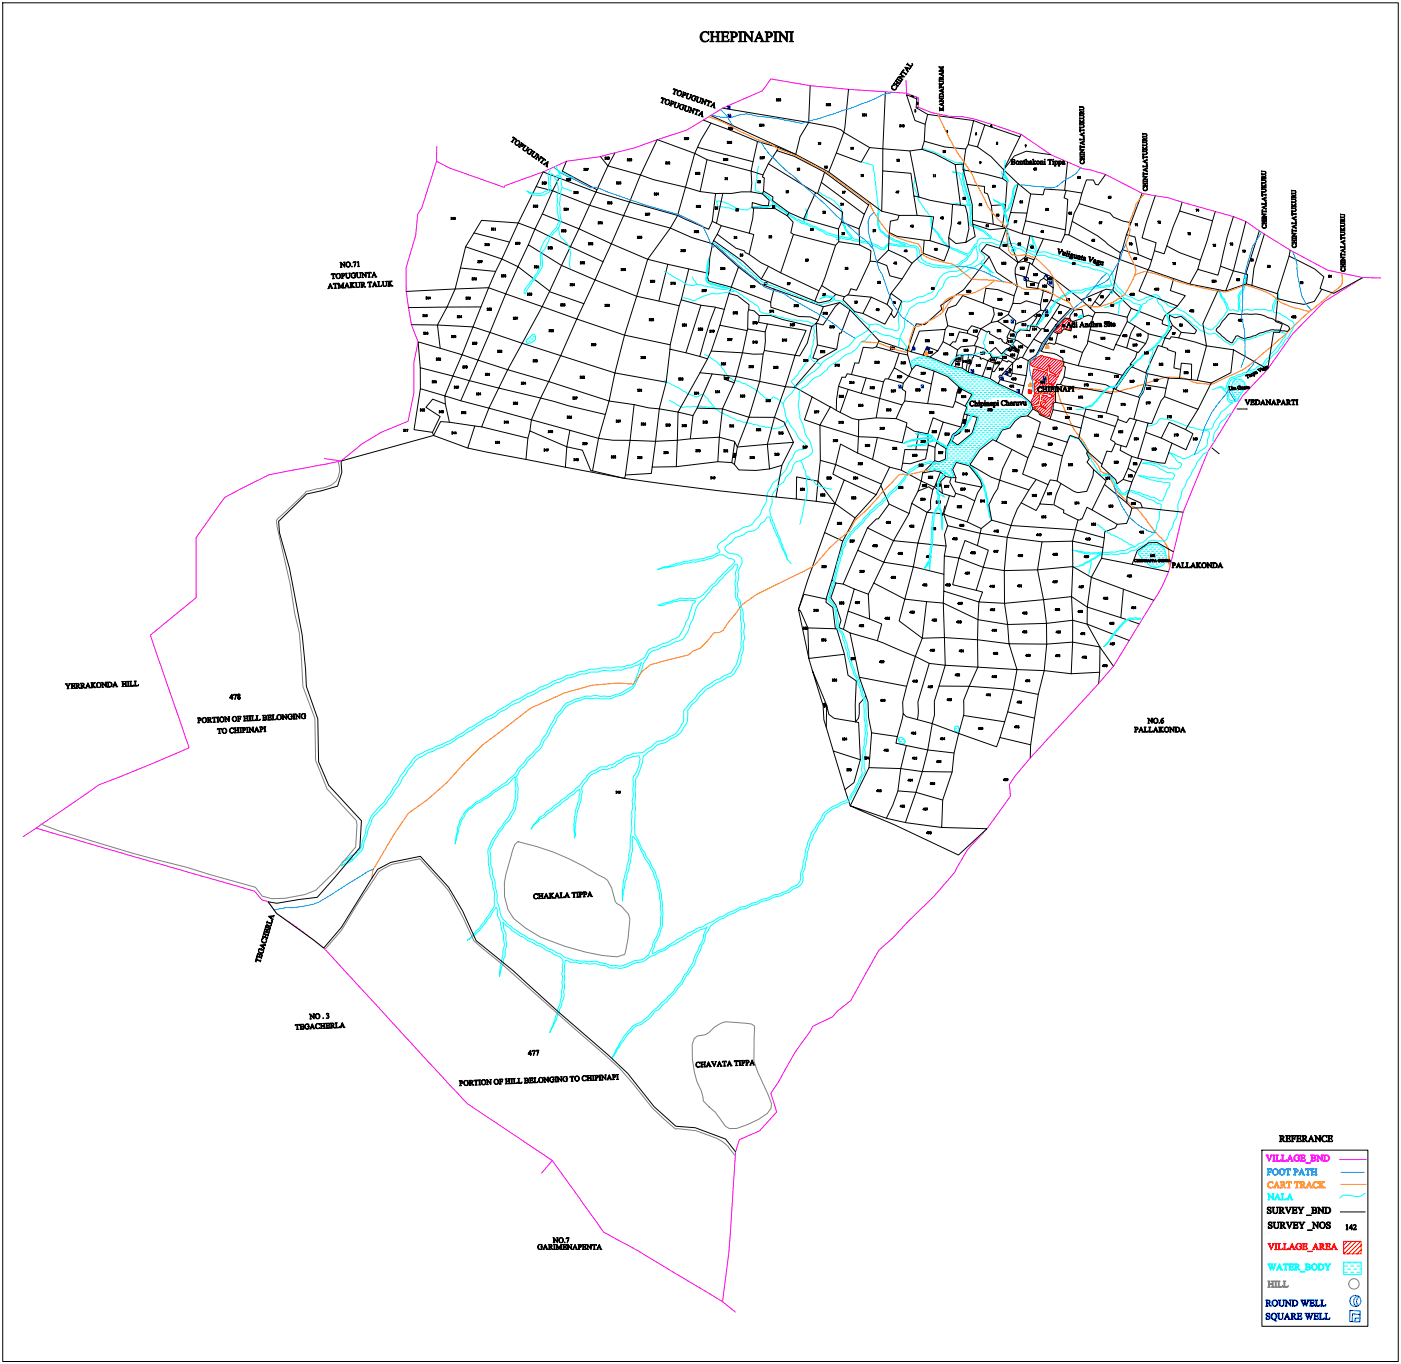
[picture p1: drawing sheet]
<svg xmlns="http://www.w3.org/2000/svg" width="297mm" height="289mm" viewBox="0 0 297 289" stroke-linecap="round" stroke-linejoin="round" font-family="sans-serif">
<g fill="#007fff" stroke="#007fff" stroke-width=".21">
<path d="M268.6 248h1v.2l-.2-.2h-.4v.5h.3l.2-.1v.4l-.2-.2h-.3v.5l.2 .1h-.6l.2-.1v-1z" fill-rule="evenodd"/>
<path d="M269.7 248.6a.7 .7 0 0 1 1.4 0 .7 .7 0 0 1-1.4 0zM270.2 248.1a.67 .67 0 0 0 .3 1.1 .6 .6 0 0 0 .3-.7 .6 .6 0 0 0-.6-.4z" fill-rule="evenodd"/>
<path d="M271.1 248.6a.7 .7 0 0 1 1.4 0 .7 .7 0 0 1-1.4 0zM271.6 248.1a.67 .67 0 0 0 .3 1.1 .6 .6 0 0 0 .3-.7 .6 .6 0 0 0-.6-.4z" fill-rule="evenodd"/>
<path d="M272.6 248h1.1v.3l-.2-.3h-.3v1.1l.2 .1h-.6l.2-.1v-1.1l-.3 .1-.1 .2z" fill-rule="evenodd"/>
<path d="M274.2 248h.5a.39 .39 0 0 1 .5 .4 .39 .39 0 0 1-.6 .2v.6h.2h-.6l.2-.1v-1.1zM274.6 248v.6a.29 .29 0 0 0 .4-.3 .29 .29 0 0 0-.4-.3z" fill-rule="evenodd"/>
<path d="M276 247.9l.7 1.3h-.5l.1-.1-.1-.3h-.5l-.1 .3 .1 .1h-.4zM275.9 248.2l-.2 .5h.5z" fill-rule="evenodd"/>
<path d="M276.8 248h1l.1 .3-.2-.3h-.3v1.1l.2 .1h-.6l.2-.1v-1.1l-.3 .1-.1 .2z" fill-rule="evenodd"/>
<path d="M277.9 248h.6l-.2 .1v.5h.6v-.5l-.2-.1h.6l-.2 .1v1l.2 .1h-.6l.2-.1v-.5h-.6v.5l.2 .1h-.6l.2-.1v-1z" fill-rule="evenodd"/>
</g>
<g fill="#ff7f00" stroke="#ff7f00" stroke-width=".21">
<path d="M269 250.8l.8-.1 .1 .4a.52 .52 0 0 0-.8-.3 .52 .52 0 0 0-.1 .8l.4 .3 .5-.2a.64 .64 0 0 1-1 .1 .64 .64 0 0 1 .1-1z" fill-rule="evenodd"/>
<path d="M270.7 250.7l.7 1.3h-.5l.1-.1-.1-.3h-.5l-.2 .3 .2 .1h-.4zM270.6 251l-.2 .5h.4z" fill-rule="evenodd"/>
<path d="M271.4 250.7l.9 .1 .1 .4-.3 .2 .6 .6h-.3l-.5-.6h-.1v.4l.2 .2h-.6l.2-.2v-.9zM271.8 250.8v.5a.29 .29 0 0 0 .4-.2 .29 .29 0 0 0-.3-.3z" fill-rule="evenodd"/>
<path d="M272.8 250.7h1v.3l-.1-.2h-.3v1.1l.2 .1h-.6l.2-.1v-1.1h-.3l-.2 .2z" fill-rule="evenodd"/>
<path d="M274.4 250.7h1.1v.3l-.2-.2h-.2v1l.1 .2h-.5l.2-.1v-1.1h-.3l-.2 .2z" fill-rule="evenodd"/>
<path d="M275.6 250.7l.9 .1 .1 .4-.3 .2 .6 .6h-.4l-.4-.6h-.1v.4l.2 .2h-.6l.2-.2v-.9zM276 250.8v.5a.29 .29 0 0 0 .4-.2 .29 .29 0 0 0-.3-.3z" fill-rule="evenodd"/>
<path d="M277.6 250.7l.7 1.3h-.6l.2-.1-.1-.3h-.5l-.2 .3 .2 .1h-.4zM277.5 251l-.2 .5h.4z" fill-rule="evenodd"/>
<path d="M278.6 250.8l.9-.1v.4a.52 .52 0 0 0-.8-.3 .52 .52 0 0 0-.1 .8l.4 .3 .5-.2a.64 .64 0 0 1-1 .1 .64 .64 0 0 1 .1-1z" fill-rule="evenodd"/>
<path d="M279.6 250.7h.6l-.2 .1v.5l.5-.5-.1-.1h.4l-.6 .6 .8 .7h-.6l.1-.2-.5-.5v.6l.2 .1h-.6l.2-.2v-1z" fill-rule="evenodd"/>
</g>
<g fill="#000" stroke="#000" stroke-width=".21">
<path d="M142.8 18.8l.8 .3v.2l-.3-.3-.3 .8 .1 .2-.4-.1 .2-.1 .2-.8h-.4z" fill-rule="evenodd"/>
<path d="M143.5 19.8a.55 .55 0 0 1 1.1 0 .55 .55 0 0 1-1.1 0zM143.9 19.4a.44 .44 0 0 0-.3 .5 .44 .44 0 0 0 .6 .3 .47 .47 0 0 0 .3-.5 .47 .47 0 0 0-.5-.4z" fill-rule="evenodd"/>
<path d="M148.8 6.9a1.11 1.11 0 0 1 1.3-.1l.1-.1 .1 .7a.8 .8 0 0 0-1.1-.5 .8 .8 0 0 0-.4 1.1 .78 .78 0 0 0 .6 .7 .78 .78 0 0 0 .9-.4 1.02 1.02 0 0 1-1.5 .5 1.02 1.02 0 0 1-.2-1.6z" fill-rule="evenodd"/>
<path d="M150.5 6.7h.9l-.3 .2v.8h1v-.8l-.3-.2h.9l-.3 .3v1.7l.3 .1h-.9l.3-.1v-.9h-1v.9l.3 .1h-.9l.3-.2v-1.7z" fill-rule="evenodd"/>
<path d="M152.8 6.7h1.6l.1 .5-.3-.3h-.8v.8h.7l.2-.3v.7l-.3-.3h-.6v.9h.8l.4-.4-.2 .5h-1.6l.3-.2v-1.7z" fill-rule="evenodd"/>
<path d="M154.7 6.7h.8a.64 .64 0 0 1 .8 .7 .64 .64 0 0 1-1 .5l.1 .8 .2 .1h-.9l.3-.2v-1.6zM155.3 6.9v.9a.47 .47 0 0 0 .7-.5 .47 .47 0 0 0-.7-.4z" fill-rule="evenodd"/>
<path d="M156.5 6.7h.9l-.3 .3v1.7l.3 .1h-.9l.3-.2v-1.7z" fill-rule="evenodd"/>
<path d="M157.5 6.7h.6l1.2 1.6v-1.4l-.3-.2h.8l-.3 .3v1.9l-1.5-1.7 .1 1.5 .2 .1h-.7l.3-.1v-1.7z" fill-rule="evenodd"/>
<path d="M160.9 6.7l.9 1.9 .3 .2h-.8l.2-.1-.2-.6h-.8l-.2 .6 .2 .1h-.7l.3-.3zM160.9 7.2l-.4 .8h.7z" fill-rule="evenodd"/>
<path d="M162.2 6.7h.7a.64 .64 0 0 1 .9 .7 .64 .64 0 0 1-1 .5v.8l.3 .1h-.9l.3-.2v-1.6zM162.8 6.9v.9a.47 .47 0 0 0 .6-.5 .47 .47 0 0 0-.6-.4z" fill-rule="evenodd"/>
<path d="M164 6.7h.9l-.3 .3v1.7l.3 .1h-.9l.3-.2v-1.7z" fill-rule="evenodd"/>
<path d="M164.9 6.7h.6l1.3 1.6v-1.4l-.3-.2h.7l-.3 .3v1.9l-1.4-1.7v1.5l.3 .1h-.8l.3-.1v-1.7z" fill-rule="evenodd"/>
<path d="M167.3 6.7h.9l-.3 .3 .1 1.7 .2 .1h-.9l.3-.2v-1.7z" fill-rule="evenodd"/>
<path d="M189.3 18l.3 .1a.45 .45 0 0 0-.4 .4 .45 .45 0 0 0 .3 .5 .45 .45 0 0 0 .5-.3v-.3a.53 .53 0 0 1-.6 .7 .53 .53 0 0 1-.3-.9z" fill-rule="evenodd"/>
<path d="M190 17l.1 .2 .6 .4h.2l-.3 .3 .1-.1-.4-.3-.3 .4 .4 .3 .1-.1-.2 .4v-.2l-.7-.5-.2 .1 .3-.4v.2l.3 .2 .3-.4-.4-.2h-.1z" fill-rule="evenodd"/>
<path d="M191 15.6v.2l.8 .5-1.1 .1 .6 .4h.1l-.2 .3v-.2l-.6-.5-.3 .1 .2-.2 1-.1-.6-.4-.1 .1z" fill-rule="evenodd"/>
<path d="M190.3 16.5v.2l.6 .4h.3l-.3 .4v-.2l-.7-.5-.1 .1z" fill-rule="evenodd"/>
<path d="M191.5 14.8l.2 .1-.3 .2 .7 .5h.2l-.3 .3v-.1l-.7-.6-.1 .4-.2-.1z" fill-rule="evenodd"/>
<path d="M191.8 14.2l1.2 .2-.2 .3-.3-.2-.2 .4 .1 .2h.2l-.2 .2zM192 14.4l.3 .4 .2-.3z" fill-rule="evenodd"/>
<path d="M192.5 13.4v.2l.7 .4 .2-.3-.1-.2 .2 .2-.4 .7-.1-.2-.7-.5-.1 .1z" fill-rule="evenodd"/>
<path d="M199.1 17.1l.5 .1a.35 .35 0 0 1 .4 .4 .35 .35 0 0 1-.4 .3l-.5 .1v-.4l.6 .2a.26 .26 0 0 0 .3-.3 .26 .26 0 0 0-.4-.2l-.5 .1z" fill-rule="evenodd"/>
<path d="M199.2 18.2a.27 .27 0 0 1 .4 0 .27 .27 0 0 1 0 .3l.4-.1v.3l-.7-.1-.2 .2zM199.2 18.3v.2h.4a.2 .2 0 0 0-.1-.3 .2 .2 0 0 0-.3 .1z" fill-rule="evenodd"/>
<path d="M199.1 15.7l.9-.5v.4h-.3v.3h.3v.3zM199.3 15.7l.4 .2v-.3z" fill-rule="evenodd"/>
<path d="M199.1 19.2l.9-.4v.3h-.3v.4l.3-.1v.3zM199.3 19.3l.4 .1v-.3z" fill-rule="evenodd"/>
<path d="M199.1 14.1l.7 .1 .2-.1v.3l-.8-.1 .8 .4-.8 .3 .8-.1v.3l-.2-.1-.7 .1v-.2l.7-.4-.7-.3z" fill-rule="evenodd"/>
<path d="M199.2 16.4h.3l.1 .2 .4-.4v.2l-.4 .4 .4-.1v.3l-.2-.1h-.6l-.1 .2zM199.2 16.5v.3h.4l-.1-.3z" fill-rule="evenodd"/>
<path d="M108.8 29l.7 .5-.1 .2-.2-.3-.5 .7v.2l-.4-.3h.2l.5-.7-.4-.1z" fill-rule="evenodd"/>
<path d="M109.2 30.3a.55 .55 0 0 1 1 0 .55 .55 0 0 1-1 0zM109.5 30a.41 .41 0 0 0-.2 .4 .41 .41 0 0 0 .3 .4h.1a.47 .47 0 0 0 .4-.4 .47 .47 0 0 0-.3-.6z" fill-rule="evenodd"/>
<path d="M110.5 30.2l.3 .3a.32 .32 0 0 1 .2 .5 .32 .32 0 0 1-.6-.1l-.2 .3 .1 .2-.4-.3h.2l.4-.7zM110.7 30.5l-.3 .3a.24 .24 0 0 0 .4 0 .24 .24 0 0 0-.1-.3z" fill-rule="evenodd"/>
<path d="M111.2 30.7l.4 .3h-.2l-.3 .4a.31 .31 0 0 0 0 .5 .31 .31 0 0 0 .5-.1l.3-.5-.1-.1 .3 .2h-.1l-.4 .4a.41 .41 0 0 1-.6 .1 .41 .41 0 0 1 0-.6l.3-.4z" fill-rule="evenodd"/>
<path d="M111.9 31.8a.6 .6 0 0 1 1 .2l-.1 .2a.46 .46 0 0 0-.7-.4 .46 .46 0 0 0 0 .8l.2 .1 .1-.5 .4 .2-.4 .4-.2-.1a.55 .55 0 0 1-.3-.9z" fill-rule="evenodd"/>
<path d="M113.1 32.1l.4 .2h-.2l-.3 .5a.31 .31 0 0 0 0 .5 .31 .31 0 0 0 .5-.2l.3-.5-.1-.1 .3 .2h-.2l-.3 .4a.41 .41 0 0 1-.6 .2 .41 .41 0 0 1 0-.7l.3-.4z" fill-rule="evenodd"/>
<path d="M114 32.7l.2 .2 .1 1 .4-.6-.1-.1 .3 .2h-.2l-.5 .8-.1-1.1-.4 .6v.1l-.3-.2h.2l.5-.7z" fill-rule="evenodd"/>
<path d="M114.9 38.6l.2 .1-.1 .4-.1-.1h.2l-.1-.2 .1-.1z" fill-rule="evenodd"/>
<path d="M115.3 38.6a.22 .22 0 0 1 .2 .2 .22 .22 0 0 1-.1 .3zM115.4 38.6v.4z" fill-rule="evenodd"/>
<path d="M115.6 38.6a.22 .22 0 0 1 .3 .3 .22 .22 0 0 1-.3 .2l.2-.2-.2-.1zM115.6 38.7a.15 .15 0 0 0 .3 0 .15 .15 0 0 0-.3 0z" fill-rule="evenodd"/>
<path d="M115 33.4l.7 .5-.1 .2-.2-.3-.5 .7v.2l-.3-.3h.1l.6-.7-.4-.1z" fill-rule="evenodd"/>
<path d="M115.2 34.8l1-.5-.1 1.2-.4-.3 .2-.3-.3-.2-.2 .2v.1zM115.7 34.7l.3 .2 .1-.5z" fill-rule="evenodd"/>
<path d="M120.1 37.9h.2l-.1 .4h-.2h.2l-.1-.2 .1-.1z" fill-rule="evenodd"/>
<path d="M120.4 37.9a.22 .22 0 0 1 .3 .2 .22 .22 0 0 1-.2 .2zM120.5 37.9v.4z" fill-rule="evenodd"/>
<path d="M120.8 37.9h.2l-.2 .2 .2 .1a.18 .18 0 0 1-.3 0 .18 .18 0 0 1 .1-.3zM120.7 38.2a.15 .15 0 0 0 .3 0 .15 .15 0 0 0-.3 0z" fill-rule="evenodd"/>
<path d="M123.8 35.7l.2 .1-.1 .4-.1-.1h.2l-.2-.2 .1-.1z" fill-rule="evenodd"/>
<path d="M124.2 35.7a.22 .22 0 0 1 .2 .2 .22 .22 0 0 1-.2 .3zM124.2 35.8l.1 .4z" fill-rule="evenodd"/>
<path d="M124.5 35.7h.2l-.1 .5 .1-.4h-.3z" fill-rule="evenodd"/>
<path d="M128.3 33.3l.2 .1-.1 .4-.2-.1h.2l-.1-.2 .1-.1z" fill-rule="evenodd"/>
<path d="M128.6 33.3a.22 .22 0 0 1 .3 .2 .22 .22 0 0 1-.2 .3zM128.7 33.4v.4l.1-.3z" fill-rule="evenodd"/>
<path d="M128.9 33.4h.3l-.1 .4-.2-.1zM129 33.7a.1 .1 0 0 0 .2 0 .1 .1 0 0 0-.2 0zM129 33.4l.1 .1v-.1z" fill-rule="evenodd"/>
<path d="M130.7 38.6h.1a.2 .2 0 0 1 .2 .2 .2 .2 0 0 1-.2 .2l.2-.1-.3 .1 .2-.3z" fill-rule="evenodd"/>
<path d="M131.1 38.7l.2-.1-.2 .2 .2 .1a.18 .18 0 0 1-.3 .1 .18 .18 0 0 1 .1-.3zM131.1 38.9a.11 .11 0 0 0 .2 0 .11 .11 0 0 0-.2 0z" fill-rule="evenodd"/>
<path d="M131.5 38.6h.1l-.1 .1 .1 .2-.2 .1 .2-.1-.2-.1z" fill-rule="evenodd"/>
<path d="M133 33.7a.2 .2 0 0 1 .3 .2 .2 .2 0 0 1-.3 .2l.3-.1-.3 .1 .2-.3z" fill-rule="evenodd"/>
<path d="M133.4 33.8l.2-.1-.2 .2 .2 .1a.18 .18 0 0 1-.3 .1 .18 .18 0 0 1 .1-.3zM133.3 34a.15 .15 0 0 0 .3 0 .15 .15 0 0 0-.3 0z" fill-rule="evenodd"/>
<path d="M133.7 33.7a.22 .22 0 0 1 .3 .2 .22 .22 0 0 1-.2 .2zM133.8 33.7v.4z" fill-rule="evenodd"/>
<path d="M140.3 20.7l.8 .3-.1 .2-.3-.3-.3 .8 .1 .2-.4-.2h.2l.3-.8h-.4z" fill-rule="evenodd"/>
<path d="M141.2 34.4v-.1a.19 .19 0 0 1 .2 .2 .19 .19 0 0 1-.2 .2h.2l-.3 .1 .2-.3z" fill-rule="evenodd"/>
<path d="M141 21.7a.55 .55 0 0 1 1.1 0 .55 .55 0 0 1-1.1 0zM141.3 21.3a.44 .44 0 0 0-.2 .5 .44 .44 0 0 0 .5 .3 .47 .47 0 0 0 .3-.5 .47 .47 0 0 0-.4-.4z" fill-rule="evenodd"/>
<path d="M141.5 34.4l.2-.1-.2 .2 .3 .1a.21 .21 0 0 1-.4 .1 .18 .18 0 0 1 .1-.3zM141.5 34.7a.11 .11 0 0 0 .2 0 .11 .11 0 0 0-.2 0z" fill-rule="evenodd"/>
<path d="M141.9 34.4l.1-.1v.5h-.1z" fill-rule="evenodd"/>
<path d="M142.3 21.4l.3 .1a.32 .32 0 0 1 .3 .4 .32 .32 0 0 1-.5 .1l-.2 .4 .1 .1-.4-.1 .2-.1 .2-.8zM142.5 21.5l-.1 .4a.24 .24 0 0 0 .3-.1 .24 .24 0 0 0-.2-.3z" fill-rule="evenodd"/>
<path d="M143.1 21.6l.4 .2h-.2l-.2 .5a.31 .31 0 0 0 .2 .5 .31 .31 0 0 0 .4-.3l.2-.5-.1-.1 .3 .1h-.1l-.2 .5a.41 .41 0 0 1-.6 .3 .41 .41 0 0 1-.2-.5l.2-.5z" fill-rule="evenodd"/>
<path d="M144.8 19.5l.4 .1a.32 .32 0 0 1 .2 .5 .32 .32 0 0 1-.5 0l-.1 .4 .1 .1-.4-.1h.1l.3-.8zM145.1 19.7l-.2 .4a.24 .24 0 0 0 .4-.1 .24 .24 0 0 0-.2-.3z" fill-rule="evenodd"/>
<path d="M144.1 22.4l.6-.2 .4 .1-.1 .3a.46 .46 0 0 0-.8-.2 .46 .46 0 0 0 .3 .8h.1l.1-.5 .4 .1-.3 .5h-.2a.56 .56 0 0 1-.5-.3 .56 .56 0 0 1 0-.6z" fill-rule="evenodd"/>
<path d="M145.1 29.2a.2 .2 0 0 1 .3 .2 .2 .2 0 0 1-.3 .2l.3-.1-.3 .1 .2-.3z" fill-rule="evenodd"/>
<path d="M145.5 29.2h.2l-.2 .1 .2 .2-.2 .1 .1-.1-.2-.2z" fill-rule="evenodd"/>
<path d="M145.8 29.2a.22 .22 0 0 1 .2 .2 .22 .22 0 0 1-.2 .2l.2-.2h-.2zM145.8 29.3a.11 .11 0 0 0 .2 0 .11 .11 0 0 0-.2 0z" fill-rule="evenodd"/>
<path d="M145.2 22.4l.5 .1-.2 .1-.2 .5a.31 .31 0 0 0 .2 .5 .31 .31 0 0 0 .4-.3l.2-.6-.1-.1 .3 .2h-.2l-.1 .5a.41 .41 0 0 1-.6 .3 .41 .41 0 0 1-.2-.6l.2-.5z" fill-rule="evenodd"/>
<path d="M146.3 22.8h.3l.3 1 .2-.6-.1-.2 .4 .1-.2 .1-.3 .9-.4-1-.2 .7 .1 .1-.4-.1 .2-.1 .3-.8z" fill-rule="evenodd"/>
<path d="M145.6 19.8l.5 .1h-.2l-.2 .6a.31 .31 0 0 0 .2 .4 .31 .31 0 0 0 .4-.3l.1-.5-.1-.1 .4 .1-.2 .1-.2 .5a.41 .41 0 0 1-.5 .3 .41 .41 0 0 1-.2-.6l.1-.5z" fill-rule="evenodd"/>
<path d="M146.7 20.5l.5-.2 .4 .1v.4a.46 .46 0 0 0-.8-.2 .46 .46 0 0 0 .2 .7h.2v-.5l.4 .2-.3 .4h-.2a.56 .56 0 0 1-.5-.3 .56 .56 0 0 1 .1-.6z" fill-rule="evenodd"/>
<path d="M147.5 36.6a.2 .2 0 0 1 .2 .2 .2 .2 0 0 1-.2 .2l.2-.1-.3 .1 .3-.3z" fill-rule="evenodd"/>
<path d="M147.9 36.6l.2-.1-.2 .3 .2 .1a.18 .18 0 0 1-.3 0 .18 .18 0 0 1 .1-.3zM147.8 36.9a.11 .11 0 0 0 .2 0 .11 .11 0 0 0-.2 0z" fill-rule="evenodd"/>
<path d="M147.5 23.2l.8 .2-.1 .3-.3-.3-.3 .8 .1 .2-.4-.2 .2-.1 .3-.8-.4 .1z" fill-rule="evenodd"/>
<path d="M148.2 36.6a.2 .2 0 0 1 .2 .2 .2 .2 0 0 1-.2 .2l.2-.1-.3 .1 .2-.3z" fill-rule="evenodd"/>
<path d="M147.8 20.5l.4 .2h-.1l-.2 .5a.31 .31 0 0 0 .2 .5 .31 .31 0 0 0 .4-.3l.1-.5-.1-.1 .4 .1h-.2l-.2 .5a.41 .41 0 0 1-.5 .3 .41 .41 0 0 1-.2-.6l.1-.5z" fill-rule="evenodd"/>
<path d="M148 24.4l.9-.8 .2 1.2-.4-.1 .1-.4-.4-.1-.2 .2 .1 .2zM148.8 23.8l-.3 .4 .3 .1z" fill-rule="evenodd"/>
<path d="M148.9 20.9l.2 .1 .4 .9 .2-.6-.1-.2 .3 .2h-.1l-.3 .9-.5-1-.2 .7 .1 .1-.3-.1h.1l.3-.8z" fill-rule="evenodd"/>
<path d="M150 21.3l.8 .3v.2l-.3-.3-.3 .8 .1 .2-.4-.2h.2l.2-.8h-.4z" fill-rule="evenodd"/>
<path d="M150.6 22.6l.8-.9 .2 1.2-.4-.1 .1-.3-.3-.2-.2 .3 .1 .1zM151.3 22l-.3 .3 .3 .1z" fill-rule="evenodd"/>
<path d="M153.4 33.7v-.1a.2 .2 0 0 1 .2 .2 .2 .2 0 0 1-.2 .2h.3l-.3 .1 .2-.3z" fill-rule="evenodd"/>
<path d="M153.8 33.6h.2l-.2 .1 .2 .2-.2 .2 .1-.1-.2-.2z" fill-rule="evenodd"/>
<path d="M153.7 37.7h.1a.19 .19 0 0 1 .2 .2 .19 .19 0 0 1-.2 .2l.2-.1-.3 .1 .2-.3z" fill-rule="evenodd"/>
<path d="M154.1 37.7h.1l.1 .4h-.2z" fill-rule="evenodd"/>
<path d="M154.1 33.7h.2v.4l-.2-.1zM154.1 33.9a.1 .1 0 0 0 .2 0 .1 .1 0 0 0-.2 0zM154.1 33.7a.1 .1 0 0 0 .2 0 .1 .1 0 0 0-.2 0z" fill-rule="evenodd"/>
<path d="M154.2 30a.2 .2 0 0 1 .3 .2 .2 .2 0 0 1-.3 .2l.3-.1-.3 .1 .2-.2z" fill-rule="evenodd"/>
<path d="M154.5 27a.19 .19 0 0 1 .2 .2 .19 .19 0 0 1-.2 .2h.2h-.3l.2-.2z" fill-rule="evenodd"/>
<path d="M154.6 30h.2l-.2 .1 .2 .2-.2 .1 .1-.1-.2-.1z" fill-rule="evenodd"/>
<path d="M154.9 27h.1l-.2 .1 .2 .2-.2 .1 .2-.1-.2-.1z" fill-rule="evenodd"/>
<path d="M154.9 30.1l.2-.1-.2 .2 .2 .1a.18 .18 0 0 1-.3 .1 .18 .18 0 0 1 .1-.3zM154.9 30.3a.11 .11 0 0 0 .2 0 .11 .11 0 0 0-.2 0z" fill-rule="evenodd"/>
<path d="M155.2 27h.2l-.2 .1 .2 .2-.2 .1 .1-.1-.2-.1z" fill-rule="evenodd"/>
<path d="M160.7 38.4v-.1a.2 .2 0 0 1 .2 .2 .2 .2 0 0 1-.2 .2h.2l-.3 .1 .2-.3z" fill-rule="evenodd"/>
<path d="M161 38.4a.22 .22 0 0 1 .3 .2 .22 .22 0 0 1-.2 .2zM161.1 38.4v.4z" fill-rule="evenodd"/>
<path d="M161.1 26.3a.21 .21 0 0 1 .2 .2 .21 .21 0 0 1-.2 .2h.2l-.3 .1 .2-.3z" fill-rule="evenodd"/>
<path d="M161.1 33.3h.1a.19 .19 0 0 1 .2 .1 .19 .19 0 0 1-.2 .2h.2l-.3 .1 .2-.3z" fill-rule="evenodd"/>
<path d="M161.5 26.3h.1l-.1 .1 .1 .2-.2 .2 .2-.1-.2-.2z" fill-rule="evenodd"/>
<path d="M161.6 33.3h.1l-.2 .1 .2 .2-.2 .1 .2-.1-.2-.2z" fill-rule="evenodd"/>
<path d="M161.8 33.3h.3l-.2 .4 .1-.4-.2 .1z" fill-rule="evenodd"/>
<path d="M161.9 26.3v.5l-.2-.1zM161.9 26.4l-.2 .2h.2z" fill-rule="evenodd"/>
<path d="M164.6 21h.1a.2 .2 0 0 1 .2 .2 .2 .2 0 0 1-.2 .2l.2-.1-.3 .1 .2-.3z" fill-rule="evenodd"/>
<path d="M165 21h.2l-.2 .1 .2 .2-.2 .1 .2-.1-.2-.2z" fill-rule="evenodd"/>
<path d="M165.3 21h.2l-.1 .4h-.1h.2l-.1-.2 .1-.1z" fill-rule="evenodd"/>
<path d="M169 35.7h.1l.1 .4h-.2z" fill-rule="evenodd"/>
<path d="M169.3 35.7h.3l-.1 .4h-.2zM169.3 36a.1 .1 0 0 0 .2 0 .1 .1 0 0 0-.2 0zM169.3 35.8a.1 .1 0 0 0 .2 0 .1 .1 0 0 0-.2 0z" fill-rule="evenodd"/>
<path d="M173.5 30.3l.1-.1 .1 .5h-.2z" fill-rule="evenodd"/>
<path d="M173.9 30.2h.1l-.2 .1 .2 .2-.2 .2 .2-.1-.2-.2z" fill-rule="evenodd"/>
<path d="M174.8 35.3l.2-.1v.5h-.1z" fill-rule="evenodd"/>
<path d="M175.2 35.3l.2-.1-.2 .2 .2 .1a.18 .18 0 0 1-.3 .1 .18 .18 0 0 1 .1-.3zM175.1 35.5a.15 .15 0 0 0 .3 0 .15 .15 0 0 0-.3 0z" fill-rule="evenodd"/>
<path d="M175.2 22a.2 .2 0 0 1 .2 .2 .2 .2 0 0 1-.2 .2l.2-.1-.2 .1 .2-.2z" fill-rule="evenodd"/>
<path d="M175.6 22h.2l-.2 .1 .2 .2-.2 .1 .1-.1-.2-.1z" fill-rule="evenodd"/>
<path d="M175.9 22a.2 .2 0 0 1 .2 .2 .2 .2 0 0 1-.2 .2l.2-.1-.3 .1 .2-.2z" fill-rule="evenodd"/>
<path d="M180.4 31.3l.1-.1 .1 .5h-.2z" fill-rule="evenodd"/>
<path d="M180.9 31.2v.5l-.3-.1zM180.8 31.3l-.1 .2h.1z" fill-rule="evenodd"/>
<path d="M182.5 37.1l.2-.1v.5h-.2z" fill-rule="evenodd"/>
<path d="M182.9 37l.2 .1-.2 .4-.1-.1h.2l-.1-.2 .1-.1z" fill-rule="evenodd"/>
<path d="M182.9 24.2v-.1a.21 .21 0 0 1 .2 .3 .21 .21 0 0 1-.2 .2l.2-.1-.3 .1 .2-.3z" fill-rule="evenodd"/>
<path d="M183.3 24.2h.1l-.2 .1 .2 .2-.2 .1 .2-.1-.2-.2z" fill-rule="evenodd"/>
<path d="M183.6 24.2l.1-.1v.5h-.1z" fill-rule="evenodd"/>
<path d="M190.1 33.8h.2v.4h-.2z" fill-rule="evenodd"/>
<path d="M190.4 33.8h.1a.2 .2 0 0 1 .2 .2 .2 .2 0 0 1-.2 .2l.2-.1-.3 .1 .2-.3z" fill-rule="evenodd"/>
<path d="M190.8 26.5a.21 .21 0 0 1 .2 .2 .21 .21 0 0 1-.2 .2l.2-.1-.3 .1 .2-.3z" fill-rule="evenodd"/>
<path d="M191.3 26.5v.4l-.2-.1zM191.2 26.5l-.1 .3h.1z" fill-rule="evenodd"/>
<path d="M191.4 26.5h.3l-.1 .4h-.2zM191.5 26.8a.1 .1 0 0 0 .2 0 .1 .1 0 0 0-.2 0zM191.5 26.6a.09 .09 0 0 0 .1 0 .09 .09 0 0 0-.1 0z" fill-rule="evenodd"/>
<path d="M193.2 20.3l.5 .1-.1 .1-.4-.1z" fill-rule="evenodd"/>
<path d="M194 23.3l.2 .1-.2 .4-.1-.1h.2l-.1-.2 .1-.1z" fill-rule="evenodd"/>
<path d="M194.4 21.7h.1a.2 .2 0 0 1 .2 .2 .2 .2 0 0 1-.2 .2l.2-.1-.3 .1 .2-.2z" fill-rule="evenodd"/>
<path d="M197.8 37.1l.2-.1v.5h-.1z" fill-rule="evenodd"/>
<path d="M198.2 37.1l.1-.1 .1 .5h-.2z" fill-rule="evenodd"/>
<path d="M199.2 20.7l.1 .1h.8l-.7 .6 .6-.1v.3l-.7-.1-.1 .2v-.3l.6-.5-.6 .1z" fill-rule="evenodd"/>
<path d="M199.2 22.7l.4 .5 .5-.6v.4l-.5 .3 .5-.1v.3l-.8-.1-.1 .1v-.3l.4 .1-.3-.3h-.1z" fill-rule="evenodd"/>
<path d="M199.2 22.1l.8-.4v.3h-.2v.3h.2l.1 .3zM199.4 22.2l.3 .1v-.3z" fill-rule="evenodd"/>
<path d="M199.9 32l.1-.1 .1 .5h-.2z" fill-rule="evenodd"/>
<path d="M199.3 19.9v-.1a.45 .45 0 0 1 .5 0 .45 .45 0 0 1 .2 .5v.4l-.7-.2-.1 .2zM199.3 20l-.1 .4h.8a.39 .39 0 0 0-.2-.5 .39 .39 0 0 0-.5 .1z" fill-rule="evenodd"/>
<path d="M200.3 32a.22 .22 0 0 1 .2 .1 .22 .22 0 0 1-.2 .3l-.1-.2zM200.3 32v.4z" fill-rule="evenodd"/>
<path d="M200.9 27.6v.5l-.3-.1zM200.8 27.7l-.1 .2h.1z" fill-rule="evenodd"/>
<path d="M206.9 28.2h.2l-.2 .1 .2 .2-.2 .1 .1-.1-.2-.2z" fill-rule="evenodd"/>
<path d="M207.8 34.3a.22 .22 0 0 1 .2 .2 .22 .22 0 0 1-.3 .2l.2-.2h-.2zM207.8 34.4a.11 .11 0 0 0 .2 0 .11 .11 0 0 0-.2 0z" fill-rule="evenodd"/>
<path d="M210.1 26.5l.2-.1-.2 .2 .2 .2a.18 .18 0 0 1-.3 0 .18 .18 0 0 1 .1-.3zM210 26.8a.15 .15 0 0 0 .3 0 .15 .15 0 0 0-.3 0z" fill-rule="evenodd"/>
<path d="M210.5 39.3h.2l-.2 .1 .2 .2-.2 .2 .1-.2-.2-.1z" fill-rule="evenodd"/>
<path d="M210.9 39.3l.1 .4-.3-.1zM210.9 39.4l-.1 .2h.1z" fill-rule="evenodd"/>
<path d="M211.3 30.2h.2v.4h-.2zM211.3 30.5a.1 .1 0 0 0 .2 0 .1 .1 0 0 0-.2 0zM211.4 30.2v.2z" fill-rule="evenodd"/>
<path d="M214.3 33.8l.8 .1 .1 .2-.2 .2 .3 .2-.1 .3-.9 .1 .2-.2v-.7zM214.6 34.4v.4a.28 .28 0 0 0 .4 0 .28 .28 0 0 0 0-.4 .28 .28 0 0 0-.4 0zM214.6 33.9v.4a.25 .25 0 0 0 .4-.1 .25 .25 0 0 0-.3-.3z" fill-rule="evenodd"/>
<path d="M215.4 34.5a.36 .36 0 0 1 .7 0 .36 .36 0 0 1-.7 0zM215.6 34.2v.5l.2 .1 .1-.5z" fill-rule="evenodd"/>
<path d="M216.2 34.2h.5l.2 .7h-.3l.1-.1-.1-.6-.2 .1 .1 .6h-.3l.1-.5z" fill-rule="evenodd"/>
<path d="M217.2 33.9v.3h.2h-.2v.6l.2-.1-.2 .2-.1-.1v-.6h-.1z" fill-rule="evenodd"/>
<path d="M217.4 30.8h.2l-.2 .4 .1-.4-.2 .1z" fill-rule="evenodd"/>
<path d="M217.4 33.9l.2-.1v.5l.4-.1 .2 .7h-.4l.1-.1-.1-.6-.2 .1 .2 .6h-.4l.1-.9z" fill-rule="evenodd"/>
<path d="M218.3 34.2h.4l.1 .6h.1l-.1 .1-.2-.1a.21 .21 0 0 1-.3 0 .21 .21 0 0 1 .1-.3l.2-.1v-.2h-.2l-.1 .2zM218.4 34.6v.2l.2-.1v-.3z" fill-rule="evenodd"/>
<path d="M218.9 33.9l.2-.1v.7l.2-.3h.4l-.4 .2 .4 .5h-.4l-.2-.4 .2 .4h-.4l.1-.2z" fill-rule="evenodd"/>
<path d="M219.3 35.7l.2-.1-.2 .2 .2 .2a.2 .2 0 0 1-.4 0 .19 .19 0 0 1 .2-.3zM219.2 35.9a.11 .11 0 0 0 .2 0 .11 .11 0 0 0-.2 0z" fill-rule="evenodd"/>
<path d="M219.6 35.7h.2l-.2 .4-.1-.1h.2l-.1-.2 .1-.1z" fill-rule="evenodd"/>
<path d="M219.7 34.5a.4 .4 0 0 1 .8 0 .4 .4 0 0 1-.8 0zM220 34.2l-.1 .5 .2 .1 .1-.5z" fill-rule="evenodd"/>
<path d="M220.5 34.2h.6l.2 .7h-.4l.1-.1v-.6l-.3 .1 .2 .6h-.4l.1-.5z" fill-rule="evenodd"/>
<path d="M221.3 34.2l.3-.1 .1 .8h-.4l.1-.5z" fill-rule="evenodd"/>
<path d="M222.2 33.8h.8l.1 .3-.4-.2v.8l.1 .2h-.4l.1-.1v-.9l-.3 .2z" fill-rule="evenodd"/>
<path d="M223.1 34.2l.3-.1 .1 .8h-.4l.2-.5z" fill-rule="evenodd"/>
<path d="M223.5 34.2h.4a.35 .35 0 0 1 .4 .3 .35 .35 0 0 1-.4 .4l-.1 .2 .1 .1h-.4l.2-.1-.1-.8zM223.8 34.3v.5a.28 .28 0 0 0 .4-.2 .28 .28 0 0 0-.3-.3z" fill-rule="evenodd"/>
<path d="M224.3 34.2h.4a.35 .35 0 0 1 .4 .3 .35 .35 0 0 1-.4 .4l-.1 .2 .1 .1h-.4l.1-.1v-.8zM224.6 34.3v.5a.28 .28 0 0 0 .4-.2 .28 .28 0 0 0-.3-.3z" fill-rule="evenodd"/>
<path d="M225.2 34.2h.5v.6h.1l-.1 .1-.1-.1a.21 .21 0 0 1-.4 0 .21 .21 0 0 1 .2-.3l.2-.1v-.2h-.2l-.1 .2zM225.4 34.6v.2l.2-.1v-.3z" fill-rule="evenodd"/>
<path d="M228.5 37.5l.2-.1-.2 .2 .2 .2a.18 .18 0 0 1-.3 0 .18 .18 0 0 1 .1-.3zM228.5 37.7a.11 .11 0 0 0 .2 0 .11 .11 0 0 0-.2 0z" fill-rule="evenodd"/>
<path d="M228.9 22.5l.5 .2a.35 .35 0 0 1 .4 .3 .35 .35 0 0 1-.4 .3l-.5 .2v-.4l.6 .1a.26 .26 0 0 0 .3-.3 .26 .26 0 0 0-.4-.2l-.5 .1z" fill-rule="evenodd"/>
<path d="M228.9 27.3h.3l-.2 .3 .8-.1v.3l-.8-.1 .2 .3h-.2z" fill-rule="evenodd"/>
<path d="M228.9 24.4l.5 .1a.35 .35 0 0 1 .4 .3 .35 .35 0 0 1-.4 .4l-.5 .1v-.4l.6 .2a.26 .26 0 0 0 .3-.3 .26 .26 0 0 0-.4-.2l-.5 .1z" fill-rule="evenodd"/>
<path d="M228.9 26.3l.6 .1a.35 .35 0 0 1 .3 .4 .35 .35 0 0 1-.4 .3l-.5 .1v-.3l.6 .1a.26 .26 0 0 0 .3-.3 .26 .26 0 0 0-.3-.2l-.6 .1z" fill-rule="evenodd"/>
<path d="M229 30.8h.2l-.2 .3h.8l.1-.1v.4l-.9-.2 .2 .3h-.2z" fill-rule="evenodd"/>
<path d="M229 34h.3a.35 .35 0 0 0-.1 .5 .35 .35 0 0 0 .5 0 .35 .35 0 0 0 0-.5 .43 .43 0 0 1 0 .6 .43 .43 0 0 1-.5 .1 .43 .43 0 0 1-.2-.6z" fill-rule="evenodd"/>
<path d="M229 31.6l.1 .1h.8l-.7 .6 .7-.1v.3l-.8-.1-.1 .2v-.3l.6-.5-.6 .1z" fill-rule="evenodd"/>
<path d="M229 37.4v.5l-.2-.1zM229 37.5l-.2 .2h.2z" fill-rule="evenodd"/>
<path d="M228.9 25.4l.4 .5 .5-.6v.4h-.1l-.3 .3 .4-.1v.4l-.1-.2h-.7l-.1 .2v-.4l.5 .1-.4-.3h-.1z" fill-rule="evenodd"/>
<path d="M229 33l.1 .1h.7l.1-.1v.4l-.4-.1v.4l.4-.2v.4l-.2-.1h-.6l-.1 .1v-.3l.4 .1v-.4l-.4 .1z" fill-rule="evenodd"/>
<path d="M228.9 28.5l.9-.4v.3h-.3v.3h.3v.3zM229.1 28.6l.4 .1v-.3z" fill-rule="evenodd"/>
<path d="M229 30.3l.8-.5 .1 .4h-.3v.3h.3v.3zM229.2 30.3l.3 .2v-.3z" fill-rule="evenodd"/>
<path d="M229 29.4l.1 .1h.7v-.3l-.2-.2 .2 .1v.7l-.1-.1-.7 .1z" fill-rule="evenodd"/>
<path d="M229 23.7h.3l.1 .2 .4-.4v.2l-.4 .4 .4-.1v.3l-.2-.1h-.6l-.1 .1zM229 23.9v.2h.4l-.1-.3z" fill-rule="evenodd"/>
<path d="M229 32.6l.2 .1h.6l.1-.1v.4l-.8-.2-.1 .2z" fill-rule="evenodd"/>
<path d="M242.3 28.2l.5 .2a.35 .35 0 0 1 .4 .3 .35 .35 0 0 1-.4 .3l-.5 .2v-.4l.5 .1a.26 .26 0 0 0 .3-.3 .26 .26 0 0 0-.3-.2l-.5 .2z" fill-rule="evenodd"/>
<path d="M242.3 33h.2l-.1 .3h.7l.1-.1v.3l-.8-.1 .1 .3h-.2z" fill-rule="evenodd"/>
<path d="M242.3 30.1l.5 .1a.34 .34 0 0 1 .4 .4 .34 .34 0 0 1-.4 .3l-.5 .1v-.4l.5 .2a.26 .26 0 0 0 .4-.3 .26 .26 0 0 0-.4-.2l-.5 .1z" fill-rule="evenodd"/>
<path d="M242.3 32l.5 .1a.35 .35 0 0 1 .4 .4 .35 .35 0 0 1-.4 .3l-.5 .1v-.3l.6 .1a.26 .26 0 0 0 .3-.3 .26 .26 0 0 0-.4-.2l-.5 .1z" fill-rule="evenodd"/>
<path d="M242.3 36.5h.3l-.2 .3 .8-.1v.4l-.1-.2-.7 .1 .2 .3-.2-.1z" fill-rule="evenodd"/>
<path d="M242.4 39.7h.3a.35 .35 0 0 0-.1 .5 .35 .35 0 0 0 .5 0 .35 .35 0 0 0-.1-.5 .44 .44 0 0 1 0 .8 .44 .44 0 0 1-.6-.5z" fill-rule="evenodd"/>
<path d="M242.4 37.3l.1 .1h.7l-.7 .6 .7-.1v.3l-.7-.1-.1 .2v-.3l.6-.5-.6 .1z" fill-rule="evenodd"/>
<path d="M242.3 31.1l.4 .5 .5-.6v.4h-.1l-.4 .3 .5-.1v.4l-.8-.2-.1 .2v-.4l.4 .1-.3-.3-.1 .1z" fill-rule="evenodd"/>
<path d="M242.4 38.7l.7 .1 .1-.1v.4l-.4-.1v.4l.4-.1 .1 .3-.8-.1-.1 .1v-.3l.4 .1v-.4l-.4 .1z" fill-rule="evenodd"/>
<path d="M242.3 34.2l.9-.4v.3h-.3v.3h.3v.3zM242.5 34.3l.4 .1v-.3z" fill-rule="evenodd"/>
<path d="M242.3 36l.9-.5v.4h-.3v.3h.3v.3zM242.5 36l.4 .2v-.3z" fill-rule="evenodd"/>
<path d="M242.3 35.1l.1 .1h.7v-.3l-.1-.2 .2 .1v.7l-.7-.1-.2 .1z" fill-rule="evenodd"/>
<path d="M242.4 29.4h.2l.1 .2 .5-.4v.2l-.4 .4 .4-.1v.3l-.8-.1-.1 .1zM242.4 29.6v.2h.3l-.1-.3z" fill-rule="evenodd"/>
<path d="M242.4 38.3l.1 .1h.7v-.1v.4l-.1-.2h-.7v.2z" fill-rule="evenodd"/>
<path d="M267.5 36.2l.5 .1a.35 .35 0 0 1 .4 .4 .35 .35 0 0 1-.4 .3l-.5 .1v-.3l.5 .1a.26 .26 0 0 0 .4-.3 .26 .26 0 0 0-.4-.2l-.5 .1z" fill-rule="evenodd"/>
<path d="M267.5 38.1l.5 .1a.35 .35 0 0 1 .4 .3 .35 .35 0 0 1-.4 .4l-.5 .1v-.4l.6 .1a.26 .26 0 0 0 .3-.2 .26 .26 0 0 0-.4-.3l-.5 .2z" fill-rule="evenodd"/>
<path d="M267.5 39.1l.4 .5 .5-.6v.4l-.4 .3 .4-.1v.3l-.7-.1-.2 .1v-.3l.5 .1-.4-.3h-.1z" fill-rule="evenodd"/>
<path d="M267.6 37.4l.2-.1 .2 .2 .4-.4v.3l-.4 .4 .4-.2v.4l-.1-.1-.8 .1zM267.6 37.6v.2h.3v-.3z" fill-rule="evenodd"/>
<path d="M70.2 58.1h.9v.2l-.4-.2 .1 .9 .1 .1h-.4l.1-.1v-.9l-.4 .2z" fill-rule="evenodd"/>
<path d="M71.2 58.6a.55 .55 0 0 1 1.1 0 .55 .55 0 0 1-1.1 0zM71.5 58.1v.1a.47 .47 0 0 0-.1 .6 .47 .47 0 0 0 .5 .2l.1-.1a.47 .47 0 0 0 .1-.6 .47 .47 0 0 0-.6-.2z" fill-rule="evenodd"/>
<path d="M72.1 55.7l.2-.1 .7 .8v-.7l-.2-.1h.4l-.1 .2v.9l-.8-.8 .1 .7 .1 .1h-.3l.1-.1v-.8z" fill-rule="evenodd"/>
<path d="M72.3 58h.4a.32 .32 0 0 1 .4 .3 .32 .32 0 0 1-.5 .3l.1 .4h.1l-.5 .1 .2-.1v-.8zM72.6 58.1v.4a.24 .24 0 0 0 .3-.2 .24 .24 0 0 0-.3-.2z" fill-rule="evenodd"/>
<path d="M73.3 56.1a.55 .55 0 0 1 1.1 0 .55 .55 0 0 1-1.1 0zM73.6 55.7a.47 .47 0 0 0-.1 .6 .47 .47 0 0 0 .5 .2h.1a.47 .47 0 0 0 .1-.6 .47 .47 0 0 0-.6-.2z" fill-rule="evenodd"/>
<path d="M73.2 58h.4h-.1v.6a.31 .31 0 0 0 .3 .4 .31 .31 0 0 0 .3-.4v-.6l-.2-.1h.4l-.1 .1v.6a.41 .41 0 0 1-.4 .4 .41 .41 0 0 1-.5-.4v-.6z" fill-rule="evenodd"/>
<path d="M74.9 55.5h.6l-.3 1.1 .2-1-.5 .2z" fill-rule="evenodd"/>
<path d="M74.6 58l.7-.1v.3a.46 .46 0 0 0-.8 .1 .46 .46 0 0 0 .5 .6h.2l-.2-.5h.5l-.1 .5a.58 .58 0 0 1-.9-.1 .58 .58 0 0 1 .1-.8z" fill-rule="evenodd"/>
<path d="M75.8 55.6l.2-.1 .1 1h.1l-.4 .1 .1-.1v-.7z" fill-rule="evenodd"/>
<path d="M75.3 59.9h.4l-.1 .1v.6a.31 .31 0 0 0 .4 .3 .31 .31 0 0 0 .2-.4v-.5l-.2-.1h.4l-.1 .1v.5a.41 .41 0 0 1-.4 .5 .41 .41 0 0 1-.4-.5l-.1-.5z" fill-rule="evenodd"/>
<path d="M75.5 57.9h.4l-.1 .1v.5a.31 .31 0 0 0 .3 .4 .31 .31 0 0 0 .3-.4v-.6h-.2l.4-.1-.1 .1v.6a.41 .41 0 0 1-.4 .4 .41 .41 0 0 1-.5-.4v-.5z" fill-rule="evenodd"/>
<path d="M76.6 57.8h.3l.7 .8-.1-.7-.1-.1h.3l-.1 .1v1l-.7-.9v.8l.2 .1h-.4l.1-.2v-.7z" fill-rule="evenodd"/>
<path d="M77.8 57.8h.9v.2l-.4-.2 .1 .9 .1 .1h-.4l.1-.1v-.9l-.4 .2z" fill-rule="evenodd"/>
<path d="M77.9 59.8h.9v.2l-.3-.1v.9l.1 .1h-.4l.1-.2v-.8l-.4 .2z" fill-rule="evenodd"/>
<path d="M79.3 57.7l.6 1.1h-.4v-.4h-.4l-.1 .3 .1 .1h-.3zM79.3 58l-.2 .4h.4z" fill-rule="evenodd"/>
<path d="M81 59.7h.4l-.1 .1v.5a.31 .31 0 0 0 .4 .4 .31 .31 0 0 0 .2-.4v-.6h-.2h.4l-.1 .1v.5a.41 .41 0 0 1-.4 .5 .41 .41 0 0 1-.4-.5l-.1-.5z" fill-rule="evenodd"/>
<path d="M95.6 46.1l.2 .1-.1 .4-.1-.1h.2l-.1-.2 .1-.1z" fill-rule="evenodd"/>
<path d="M96 46.2l.1-.1 .1 .5h-.2z" fill-rule="evenodd"/>
<path d="M96.3 46.1l.2 .1-.1 .4-.1-.1h.2l-.2-.2 .1-.1z" fill-rule="evenodd"/>
<path d="M100.1 58.9a.2 .2 0 0 1 .2 .2 .2 .2 0 0 1-.2 .2h.2l-.2 .1 .2-.3-.1-.1-.1 .1z" fill-rule="evenodd"/>
<path d="M100.5 59a.22 .22 0 0 1 .2 .2 .22 .22 0 0 1-.3 .2l.2-.2h-.2zM100.4 59.1a.15 .15 0 0 0 .3 0 .15 .15 0 0 0-.3 0z" fill-rule="evenodd"/>
<path d="M100.8 59l.2-.1-.2 .2 .2 .2a.18 .18 0 0 1-.3 0 .18 .18 0 0 1 .1-.3zM100.8 59.3a.11 .11 0 0 0 .2 0 .11 .11 0 0 0-.2 0z" fill-rule="evenodd"/>
<path d="M101.3 55.3a.2 .2 0 0 1 .3 .2 .2 .2 0 0 1-.3 .2h.3h-.3l.2-.2z" fill-rule="evenodd"/>
<path d="M101.7 55.3a.22 .22 0 0 1 .2 .3 .22 .22 0 0 1-.3 .1l.2-.2h-.2zM101.7 55.4a.11 .11 0 0 0 .2 0 .11 .11 0 0 0-.2 0z" fill-rule="evenodd"/>
<path d="M102 55.3h.3l-.2 .5 .1-.4h-.2z" fill-rule="evenodd"/>
<path d="M102.8 51.7h.2l-.1 .4h-.1l.2-.1-.2-.1 .2-.1z" fill-rule="evenodd"/>
<path d="M103.2 51.7h.1v.4h-.1z" fill-rule="evenodd"/>
<path d="M103.5 51.7a.2 .2 0 0 1 .2 .2 .2 .2 0 0 1-.2 .2l.2-.1-.3 .1 .3-.3z" fill-rule="evenodd"/>
<path d="M104.2 48.4h.2l-.1 .4h-.1h.2l-.1-.2 .1-.1z" fill-rule="evenodd"/>
<path d="M104.6 48.4h.1v.4h-.1z" fill-rule="evenodd"/>
<path d="M104.9 48.4h.1l.1 .4h-.2z" fill-rule="evenodd"/>
<path d="M106.3 58.3h.1a.2 .2 0 0 1 .2 .2 .2 .2 0 0 1-.2 .2h.2h-.3l.2-.2z" fill-rule="evenodd"/>
<path d="M106.7 58.3a.22 .22 0 0 1 .2 .3 .22 .22 0 0 1-.3 .1l.2-.1-.1-.1zM106.7 58.4a.11 .11 0 0 0 .2 0 .11 .11 0 0 0-.2 0z" fill-rule="evenodd"/>
<path d="M107 58.3l.2 .1v.3h-.2zM107 58.6a.1 .1 0 0 0 .2 0 .1 .1 0 0 0-.2 0zM107.1 58.3v.2z" fill-rule="evenodd"/>
<path d="M109.3 51.4h.1a.2 .2 0 0 1 .2 .2 .2 .2 0 0 1-.2 .2h.2h-.3l.2-.2z" fill-rule="evenodd"/>
<path d="M109.7 51.4a.22 .22 0 0 1 .2 .3 .22 .22 0 0 1-.3 .1l.2-.1-.2-.1zM109.7 51.5a.11 .11 0 0 0 .2 0 .11 .11 0 0 0-.2 0z" fill-rule="evenodd"/>
<path d="M110 51.4a.22 .22 0 0 1 .3 .3 .22 .22 0 0 1-.3 .1l.2-.1-.2-.1zM110 51.5a.11 .11 0 0 0 .2 0 .11 .11 0 0 0-.2 0z" fill-rule="evenodd"/>
<path d="M113.1 43.5l.2 .1-.1 .4-.1-.1h.2l-.2-.2 .1-.1z" fill-rule="evenodd"/>
<path d="M113.3 56.4l.2 .1-.1 .3h-.1h.2l-.1-.2 .1-.1z" fill-rule="evenodd"/>
<path d="M113.4 43.6l.2-.1v.5h-.1z" fill-rule="evenodd"/>
<path d="M113.7 56.4a.22 .22 0 0 1 .2 .2 .22 .22 0 0 1-.2 .2zM113.7 56.4l.1 .4z" fill-rule="evenodd"/>
<path d="M113.8 43.5a.22 .22 0 0 1 .2 .2 .22 .22 0 0 1-.2 .3zM113.8 43.5l.1 .4z" fill-rule="evenodd"/>
<path d="M114 56.4h.1l.1 .4h-.2z" fill-rule="evenodd"/>
<path d="M116.2 52.4h.2l-.1 .4h-.1l.2-.1z" fill-rule="evenodd"/>
<path d="M116.6 52.4a.22 .22 0 0 1 .2 .1 .22 .22 0 0 1-.1 .3l-.2-.1zM116.6 52.4l.1 .4z" fill-rule="evenodd"/>
<path d="M116.9 52.4a.2 .2 0 0 1 .2 .2 .2 .2 0 0 1-.2 .2l.2-.1-.3 .1 .3-.3z" fill-rule="evenodd"/>
<path d="M119.1 48.8h.2l-.1 .4h-.2l.2-.1-.1-.1 .1-.2z" fill-rule="evenodd"/>
<path d="M119.4 48.8a.22 .22 0 0 1 .3 .2 .22 .22 0 0 1-.2 .2zM119.5 48.8v.4z" fill-rule="evenodd"/>
<path d="M119.6 44.2h.2l-.1 .4h-.2l.2-.1-.1-.1 .1-.1z" fill-rule="evenodd"/>
<path d="M119.8 48.8h.2l-.1 .4-.1-.1zM119.8 49.1a.1 .1 0 0 0 .2 0 .1 .1 0 0 0-.2 0zM119.8 48.8l.1 .1v-.1z" fill-rule="evenodd"/>
<path d="M119.9 44.2a.22 .22 0 0 1 .3 .2 .22 .22 0 0 1-.2 .2zM120 44.2v.4z" fill-rule="evenodd"/>
<path d="M120.4 44.2v.4l-.2-.1zM120.4 44.2l-.2 .2h.2z" fill-rule="evenodd"/>
<path d="M121.7 40.6l.2 .1-.1 .4-.2-.1h.2l-.1-.2 .1-.1z" fill-rule="evenodd"/>
<path d="M122 40.6a.22 .22 0 0 1 .3 .2 .22 .22 0 0 1-.2 .3zM122.1 40.6v.5z" fill-rule="evenodd"/>
<path d="M122.4 40.6h.2l-.2 .1 .2 .2-.2 .2 .1-.1-.2-.2z" fill-rule="evenodd"/>
<path d="M123 55.6l.1-.1a.2 .2 0 0 1 .2 .2 .2 .2 0 0 1-.2 .2h.2l-.3 .1 .2-.3z" fill-rule="evenodd"/>
<path d="M123.4 55.5h.2l-.1 .5 .1-.4h-.2z" fill-rule="evenodd"/>
<path d="M123.7 55.6h.2l-.1 .4h-.1l.2-.1-.1-.1 .1-.2z" fill-rule="evenodd"/>
<path d="M124.8 51.5a.2 .2 0 0 1 .2 .2 .2 .2 0 0 1-.2 .2h.2h-.3l.3-.2-.1-.2-.1 .1z" fill-rule="evenodd"/>
<path d="M125.1 51.5h.3l-.2 .5 .1-.4h-.2z" fill-rule="evenodd"/>
<path d="M125.5 51.5a.2 .2 0 0 1 .2 .2 .2 .2 0 0 1-.2 .2h.2h-.3l.2-.2v-.2l-.2 .1z" fill-rule="evenodd"/>
<path d="M126.8 47.1h.1a.19 .19 0 0 1 .2 .1 .19 .19 0 0 1-.2 .2h.2l-.3 .1 .2-.3z" fill-rule="evenodd"/>
<path d="M127.2 47h.2l-.1 .5 .1-.4-.3 .1z" fill-rule="evenodd"/>
<path d="M127.5 47.1l.2-.1v.5h-.2z" fill-rule="evenodd"/>
<path d="M128.8 42.8h.1a.19 .19 0 0 1 .2 .2 .19 .19 0 0 1-.2 .2h.2l-.3 .1 .2-.3z" fill-rule="evenodd"/>
<path d="M129.2 42.9l.2-.1-.2 .2 .2 .1a.18 .18 0 0 1-.3 .1 .18 .18 0 0 1 .1-.3zM129.2 43.1a.11 .11 0 0 0 .2 0 .11 .11 0 0 0-.2 0z" fill-rule="evenodd"/>
<path d="M129.6 42.9l.2-.1-.2 .2 .2 .1a.18 .18 0 0 1-.3 .1 .18 .18 0 0 1 .1-.3zM129.5 43.1a.11 .11 0 0 0 .2 0 .11 .11 0 0 0-.2 0z" fill-rule="evenodd"/>
<path d="M131.7 57a.2 .2 0 0 1 .2 .2 .2 .2 0 0 1-.2 .2l.2-.1-.2 .1 .2-.3z" fill-rule="evenodd"/>
<path d="M132 57h.3l-.2 .4 .1-.4-.2 .1z" fill-rule="evenodd"/>
<path d="M132.5 56.9l.1 .5-.3-.1zM132.5 57l-.1 .2h.1z" fill-rule="evenodd"/>
<path d="M135.2 50.1a.2 .2 0 0 1 .2 .2 .2 .2 0 0 1-.2 .2h.2l-.3 .1 .2-.3v-.1h-.2z" fill-rule="evenodd"/>
<path d="M135.5 50.1h.2l-.1 .5 .1-.4h-.2z" fill-rule="evenodd"/>
<path d="M135.9 50.1a.22 .22 0 0 1 .2 .2 .22 .22 0 0 1-.2 .3zM135.9 50.1l.1 .4z" fill-rule="evenodd"/>
<path d="M136.8 45.3l.1-.1a.2 .2 0 0 1 .2 .2 .2 .2 0 0 1-.2 .2h.2l-.3 .1 .2-.3z" fill-rule="evenodd"/>
<path d="M137.2 45.3l.2-.1-.2 .2 .3 .1a.18 .18 0 0 1-.3 .1 .18 .18 0 0 1 0-.3zM137.2 45.5a.11 .11 0 0 0 .2 0 .11 .11 0 0 0-.2 0z" fill-rule="evenodd"/>
<path d="M137.5 45.2h.3l-.2 .5 .1-.4h-.2z" fill-rule="evenodd"/>
<path d="M137.9 59.5a.2 .2 0 0 1 .3 .2 .2 .2 0 0 1-.3 .2l.3-.1-.3 .1 .2-.3z" fill-rule="evenodd"/>
<path d="M138.3 59.5h.2l-.1 .4 .1-.4-.3 .1z" fill-rule="evenodd"/>
<path d="M138.7 59.5h.1l-.2 .1 .2 .2-.2 .1 .2-.1-.2-.2z" fill-rule="evenodd"/>
<path d="M138.7 41l.1-.1a.19 .19 0 0 1 .2 .2 .19 .19 0 0 1-.2 .2h.2l-.3 .1 .2-.3z" fill-rule="evenodd"/>
<path d="M139.1 41l.2-.1-.2 .2 .2 .1a.18 .18 0 0 1-.3 .1 .18 .18 0 0 1 .1-.3zM139 41.2a.15 .15 0 0 0 .3 0 .15 .15 0 0 0-.3 0z" fill-rule="evenodd"/>
<path d="M139.6 40.9v.5l-.2-.1zM139.5 41l-.1 .2h.1z" fill-rule="evenodd"/>
<path d="M142.6 59.9h.2l-.1 .4 .1-.4-.2 .1z" fill-rule="evenodd"/>
<path d="M143 60l.2-.1-.2 .2 .2 .1a.18 .18 0 0 1-.3 0 .18 .18 0 0 1 .1-.2zM142.9 60.2a.11 .11 0 0 0 .2 0 .11 .11 0 0 0-.2 0z" fill-rule="evenodd"/>
<path d="M144.4 53v-.1a.2 .2 0 0 1 .2 .2 .2 .2 0 0 1-.2 .2h.2l-.3 .1 .3-.3z" fill-rule="evenodd"/>
<path d="M144.8 53l.2-.1-.2 .2 .2 .2a.18 .18 0 0 1-.3 0 .18 .18 0 0 1 .1-.3zM144.7 53.3a.11 .11 0 0 0 .2 0 .11 .11 0 0 0-.2 0z" fill-rule="evenodd"/>
<path d="M145.1 53a.22 .22 0 0 1 .2 .2 .22 .22 0 0 1-.3 .2l.2-.2h-.2zM145.1 53.1a.11 .11 0 0 0 .2 0 .11 .11 0 0 0-.2 0z" fill-rule="evenodd"/>
<path d="M147.2 48.9a.19 .19 0 0 1 .3 .2 .19 .19 0 0 1-.3 .2h.3l-.3 .1 .2-.3z" fill-rule="evenodd"/>
<path d="M147.6 49l.2-.1-.2 .2 .2 .1a.18 .18 0 0 1-.3 .1 .18 .18 0 0 1 .1-.3zM147.5 49.2a.15 .15 0 0 0 .3 0 .15 .15 0 0 0-.3 0z" fill-rule="evenodd"/>
<path d="M147.6 43.6h.1a.19 .19 0 0 1 .2 .2 .19 .19 0 0 1-.2 .2l.2-.1-.3 .1 .2-.3z" fill-rule="evenodd"/>
<path d="M147.9 48.9l.2 .1v.3h-.2zM147.9 49.2a.1 .1 0 0 0 .2 0 .1 .1 0 0 0-.2 0zM147.9 48.9l.1 .2 .1-.2z" fill-rule="evenodd"/>
<path d="M148 43.7l.2-.1-.2 .2 .2 .1a.18 .18 0 0 1-.3 0 .18 .18 0 0 1 .1-.2zM148 43.9a.11 .11 0 0 0 .2 0 .11 .11 0 0 0-.2 0z" fill-rule="evenodd"/>
<path d="M148.3 43.6h.2l-.1 .4h-.1h.2l-.1-.2 .1-.1z" fill-rule="evenodd"/>
<path d="M151.6 43.9a.2 .2 0 0 1 .2 .2 .2 .2 0 0 1-.2 .2h.3l-.3 .1 .2-.3z" fill-rule="evenodd"/>
<path d="M151.9 43.9h.1a.2 .2 0 0 1 .2 .2 .2 .2 0 0 1-.2 .2h.2l-.3 .1 .2-.3z" fill-rule="evenodd"/>
<path d="M152.8 56.8v-.1a.19 .19 0 0 1 .2 .2 .19 .19 0 0 1-.2 .2h.3l-.3 .1 .2-.3z" fill-rule="evenodd"/>
<path d="M153.1 56.8h.3l-.1 .4-.2-.1zM153.2 57.1a.1 .1 0 0 0 .2 0 .1 .1 0 0 0-.2 0zM153.2 56.8a.09 .09 0 0 0 .1 0 .09 .09 0 0 0-.1 0z" fill-rule="evenodd"/>
<path d="M153.6 56.7l.1 .5-.3-.1zM153.6 56.8l-.1 .2h.1z" fill-rule="evenodd"/>
<path d="M155.7 50.2a.2 .2 0 0 1 .2 .2 .2 .2 0 0 1-.2 .2l.2-.1-.3 .1 .2-.3z" fill-rule="evenodd"/>
<path d="M156.2 50.1v.5l-.3-.1zM156.1 50.2l-.1 .2h.1z" fill-rule="evenodd"/>
<path d="M156.1 44.3a.2 .2 0 0 1 .2 .2 .2 .2 0 0 1-.2 .2h.2h-.3l.2-.2-.1-.2-.1 .1z" fill-rule="evenodd"/>
<path d="M156.4 44.3l.2 .1-.1 .4-.2-.1h.2l-.1-.2 .1-.1z" fill-rule="evenodd"/>
<path d="M157 53.9a.2 .2 0 0 1 .2 .2 .2 .2 0 0 1-.2 .2l.2-.1-.3 .1 .2-.3z" fill-rule="evenodd"/>
<path d="M157.4 53.9h.1l-.2 .1 .2 .2-.2 .1 .2-.1-.2-.1z" fill-rule="evenodd"/>
<path d="M162.4 60l.2-.1-.2 .2 .2 .1a.18 .18 0 0 1-.3 .1 .18 .18 0 0 1 .1-.3zM162.4 60.2a.11 .11 0 0 0 .2 0 .11 .11 0 0 0-.2 0z" fill-rule="evenodd"/>
<path d="M163 50l.2 .1-.1 .4-.1-.1h.2l-.1-.2 .1-.1z" fill-rule="evenodd"/>
<path d="M163.4 50a.22 .22 0 0 1 .2 .2 .22 .22 0 0 1-.2 .3zM163.5 50v.5z" fill-rule="evenodd"/>
<path d="M163.8 43.6l.2 .1-.1 .4-.2-.1h.2l-.1-.2 .1-.1z" fill-rule="evenodd"/>
<path d="M164.1 43.6h.2v.5h-.2z" fill-rule="evenodd"/>
<path d="M166.6 40.5h.2v.4h-.2z" fill-rule="evenodd"/>
<path d="M167 40.5a.22 .22 0 0 1 .2 .2 .22 .22 0 0 1-.3 .2l.2-.2h-.2zM167 40.6a.11 .11 0 0 0 .2 0 .11 .11 0 0 0-.2 0z" fill-rule="evenodd"/>
<path d="M167.3 60h.2l-.1 .4 .1-.4-.2 .1z" fill-rule="evenodd"/>
<path d="M170.8 55h.1a.2 .2 0 0 1 .2 .2 .2 .2 0 0 1-.2 .2l.2-.1-.3 .1 .2-.3z" fill-rule="evenodd"/>
<path d="M171.2 55a.22 .22 0 0 1 .2 .2 .22 .22 0 0 1-.3 .2l.2-.2h-.2zM171.2 55.1a.11 .11 0 0 0 .2 0 .11 .11 0 0 0-.2 0z" fill-rule="evenodd"/>
<path d="M171.9 48.5h.1l-.1 .4h-.1l.2-.1-.1-.1 .1-.2z" fill-rule="evenodd"/>
<path d="M172.2 48.5a.2 .2 0 0 1 .2 .1 .2 .2 0 0 1-.2 .2h.2l-.3 .1 .3-.3z" fill-rule="evenodd"/>
<path d="M174.5 44.8l.2 .1-.1 .4-.2-.1h.2l-.1-.2 .1-.1z" fill-rule="evenodd"/>
<path d="M174.8 44.8l.2 .1-.1 .4-.1-.1h.2l-.2-.2 .1-.1z" fill-rule="evenodd"/>
<path d="M178.3 43.1l.2 .1-.2 .4-.1-.1h.2l-.1-.2 .1-.1z" fill-rule="evenodd"/>
<path d="M178.5 49.4h.2l-.1 .4-.1-.1h.2l-.2-.1 .2-.2z" fill-rule="evenodd"/>
<path d="M178.6 40.6l.1-.1 .1 .5h-.2z" fill-rule="evenodd"/>
<path d="M178.8 43.1v.5l-.3-.2zM178.7 43.2l-.1 .2h.1z" fill-rule="evenodd"/>
<path d="M179 40.5h.2l-.2 .5 .1-.4-.2 .1z" fill-rule="evenodd"/>
<path d="M178.9 49.3h.2l-.2 .1 .2 .2-.2 .2 .1-.1-.2-.2z" fill-rule="evenodd"/>
<path d="M179.2 56.7l.2 .1-.1 .4-.1-.1h.2z" fill-rule="evenodd"/>
<path d="M179.6 56.8l.2-.1-.2 .2 .2 .1a.19 .19 0 0 1-.3 .1 .19 .19 0 0 1 .1-.3zM179.5 57a.11 .11 0 0 0 .2 0 .11 .11 0 0 0-.2 0z" fill-rule="evenodd"/>
<path d="M185.1 48.8h.2l-.1 .4-.1-.1h.2l-.2-.2 .1-.1z" fill-rule="evenodd"/>
<path d="M185.4 48.7h.3l-.2 .5 .1-.4h-.2z" fill-rule="evenodd"/>
<path d="M186.1 59.7h.2l-.1 .4h-.2h.2l-.1-.2 .1-.1z" fill-rule="evenodd"/>
<path d="M186.4 59.7l.2 .1v.3h-.2zM186.4 60a.1 .1 0 0 0 .2 0 .1 .1 0 0 0-.2 0zM186.5 59.7v.2l.1-.2z" fill-rule="evenodd"/>
<path d="M189.7 55.6v.4l-.2-.1zM189.7 55.6l-.2 .3h.2z" fill-rule="evenodd"/>
<path d="M189.9 55.6h.2l-.1 .4h-.1h.1l-.1-.2 .1-.1z" fill-rule="evenodd"/>
<path d="M190.2 40.5v.5l-.2-.1zM190.1 40.6l-.1 .2h.1z" fill-rule="evenodd"/>
<path d="M190.4 40.5h.2l-.2 .5 .1-.4h-.2z" fill-rule="evenodd"/>
<path d="M191.9 53v.4l-.2-.1zM191.9 53.1l-.2 .2h.2z" fill-rule="evenodd"/>
<path d="M192.2 53l.1 .4-.3-.1zM192.2 53.1l-.1 .2h.1z" fill-rule="evenodd"/>
<path d="M193.2 47.7l.1 .5-.3-.1zM193.2 47.8l-.2 .2h.2z" fill-rule="evenodd"/>
<path d="M193.4 47.8l.2-.1-.2 .2 .3 .2a.2 .2 0 0 1-.4 0 .18 .18 0 0 1 .1-.3zM193.4 48.1a.11 .11 0 0 0 .2 0 .11 .11 0 0 0-.2 0z" fill-rule="evenodd"/>
<path d="M198.3 52.7v.4l-.2-.1zM198.3 52.7l-.2 .3h.2z" fill-rule="evenodd"/>
<path d="M198.6 52.7h.1l-.2 .1 .2 .2-.2 .1 .2-.1-.2-.2z" fill-rule="evenodd"/>
<path d="M199.6 46v.5l-.2-.2zM199.6 46.1l-.2 .2h.2z" fill-rule="evenodd"/>
<path d="M199.8 46l.2 .1-.1 .3h-.1zM199.8 46.3a.1 .1 0 0 0 .2 0 .1 .1 0 0 0-.2 0zM199.8 46.1a.1 .1 0 0 0 .2 0 .1 .1 0 0 0-.2 0z" fill-rule="evenodd"/>
<path d="M203.3 47.1v.4l-.2-.1zM203.3 47.2l-.2 .2h.2z" fill-rule="evenodd"/>
<path d="M203.5 47.1a.22 .22 0 0 1 .2 .3 .22 .22 0 0 1-.3 .1l.2-.2h-.2zM203.5 47.2a.11 .11 0 0 0 .2 0 .11 .11 0 0 0-.2 0z" fill-rule="evenodd"/>
<path d="M204.2 41.9h.2l-.2 .1 .2 .2-.2 .1 .1-.1-.2-.2z" fill-rule="evenodd"/>
<path d="M204.5 41.9a.22 .22 0 0 1 .2 .2 .22 .22 0 0 1-.1 .2zM204.6 41.9v.4z" fill-rule="evenodd"/>
<path d="M207.7 43.2h.1l-.2 .1 .2 .2-.2 .1 .2-.1-.2-.1z" fill-rule="evenodd"/>
<path d="M207.9 43.2a.2 .2 0 0 1 .3 .2 .2 .2 0 0 1-.3 .2h.3h-.3l.2-.2z" fill-rule="evenodd"/>
<path d="M209.1 47.7h.2l-.2 .1 .2 .2-.2 .1 .1-.1-.2-.2z" fill-rule="evenodd"/>
<path d="M209.4 47.7l.1-.1 .1 .5h-.2z" fill-rule="evenodd"/>
<path d="M211.3 45.4h.2l-.2 .1 .2 .2-.2 .2 .1-.1-.2-.2z" fill-rule="evenodd"/>
<path d="M211.6 45.4l.2 .1-.1 .4-.2-.1h.3z" fill-rule="evenodd"/>
<path d="M212.4 55.7l.1-.1v.5h-.1z" fill-rule="evenodd"/>
<path d="M212.6 51.9l.1-.1 .1 .5h-.2z" fill-rule="evenodd"/>
<path d="M212.7 55.6a.22 .22 0 0 1 .2 .2 .22 .22 0 0 1-.1 .3zM212.8 55.6v.5z" fill-rule="evenodd"/>
<path d="M213 51.9a.22 .22 0 0 1 .2 .1 .22 .22 0 0 1-.2 .3zM213 51.9l.1 .4z" fill-rule="evenodd"/>
<path d="M213 55.6l.3 .1-.1 .4-.2-.1zM213 56a.15 .15 0 0 0 .3 0 .15 .15 0 0 0-.3 0zM213.1 55.7l.1 .1z" fill-rule="evenodd"/>
<path d="M213.3 51.8h.2l-.1 .5 .1-.4h-.3z" fill-rule="evenodd"/>
<path d="M215.1 46.8h.2l-.2 .1 .2 .2-.2 .2 .1-.1-.2-.2z" fill-rule="evenodd"/>
<path d="M215.4 46.8h.2l-.1 .5 .1-.4h-.3z" fill-rule="evenodd"/>
<path d="M215.9 51.5h.2l-.2 .2 .2 .1-.2 .2 .1-.1-.2-.2z" fill-rule="evenodd"/>
<path d="M216.2 51.6h.2v.4l-.2-.1zM216.2 51.9a.1 .1 0 0 0 .2 0 .1 .1 0 0 0-.2 0zM216.2 51.6a.1 .1 0 0 0 .2 0 .1 .1 0 0 0-.2 0z" fill-rule="evenodd"/>
<path d="M216.3 56.7l.1-.1v.5h-.1z" fill-rule="evenodd"/>
<path d="M216.3 42.6h.2l-.2 .1 .2 .2-.2 .2 .1-.2-.2-.1z" fill-rule="evenodd"/>
<path d="M216.6 56.7a.22 .22 0 0 1 .3 .2 .22 .22 0 0 1-.2 .2l-.2-.2zM216.7 56.7v.4z" fill-rule="evenodd"/>
<path d="M216.6 42.7l.2-.1-.2 .2 .2 .1a.18 .18 0 0 1-.3 .1 .18 .18 0 0 1 .1-.3zM216.6 42.9a.11 .11 0 0 0 .2 0 .11 .11 0 0 0-.2 0z" fill-rule="evenodd"/>
<path d="M217 56.7l.2-.1-.2 .3 .2 .1a.18 .18 0 0 1-.3 0 .18 .18 0 0 1 .1-.3zM216.9 57a.11 .11 0 0 0 .2 0 .11 .11 0 0 0-.2 0z" fill-rule="evenodd"/>
<path d="M217.3 54.8h.2l-.2 .2 .2 .2-.2 .1 .1-.1-.2-.2z" fill-rule="evenodd"/>
<path d="M217.6 54.9a.22 .22 0 0 1 .2 .2 .22 .22 0 0 1-.3 .2l.2-.2h-.2zM217.6 55a.11 .11 0 0 0 .2 0 .11 .11 0 0 0-.2 0z" fill-rule="evenodd"/>
<path d="M218.6 52.3l.2-.1-.2 .2 .2 .1a.18 .18 0 0 1-.3 .1 .18 .18 0 0 1 .1-.3zM218.5 52.5a.11 .11 0 0 0 .2 0 .11 .11 0 0 0-.2 0z" fill-rule="evenodd"/>
<path d="M218.9 52.2a.22 .22 0 0 1 .2 .2 .22 .22 0 0 1-.1 .2l-.2-.1zM219 52.2v.4z" fill-rule="evenodd"/>
<path d="M219.1 58.1l.1-.1 .1 .5h-.2z" fill-rule="evenodd"/>
<path d="M219.4 58.1a.22 .22 0 0 1 .3 .2 .22 .22 0 0 1-.2 .2zM219.5 58.1v.4z" fill-rule="evenodd"/>
<path d="M219.8 58h.2l-.2 .2 .2 .1-.2 .2 .1-.1-.2-.2z" fill-rule="evenodd"/>
<path d="M220.8 49l.2-.1-.2 .2 .2 .1a.18 .18 0 0 1-.3 .1 .18 .18 0 0 1 .1-.3zM220.7 49.2a.11 .11 0 0 0 .2 0 .11 .11 0 0 0-.2 0z" fill-rule="evenodd"/>
<path d="M221.1 48.9h.1l.1 .4h-.2z" fill-rule="evenodd"/>
<path d="M221.7 44.3l.3-.1-.3 .2 .3 .1a.18 .18 0 0 1-.3 .1 .18 .18 0 0 1 0-.3zM221.7 44.5a.11 .11 0 0 0 .2 0 .11 .11 0 0 0-.2 0z" fill-rule="evenodd"/>
<path d="M222 58.9h.1l.1 .5h-.2z" fill-rule="evenodd"/>
<path d="M222 44.2h.1a.2 .2 0 0 1 .2 .2 .2 .2 0 0 1-.2 .2h.2l-.3 .1 .2-.3z" fill-rule="evenodd"/>
<path d="M222.4 58.9a.22 .22 0 0 1 .2 .2 .22 .22 0 0 1-.2 .3zM222.4 58.9l.1 .4z" fill-rule="evenodd"/>
<path d="M222.8 58.9l.1 .5-.3-.2zM222.8 59l-.1 .2h.1z" fill-rule="evenodd"/>
<path d="M224.3 52.8l.4 .1-.2 .1 .2 .7 .4-.6-.1-.1h.3l-.7 .9z" fill-rule="evenodd"/>
<path d="M225.3 53.4h.2v.7l.2-.1v-.5h.2v.7l-.6-.1z" fill-rule="evenodd"/>
<path d="M226.2 53.3h.2l-.1 1.1-.4-.1 .4-.8z" fill-rule="evenodd"/>
<path d="M226.5 53.7h.3l-.1 .8-.3-.1 .2-.5z" fill-rule="evenodd"/>
<path d="M226.7 45.1l.2-.1-.2 .2 .2 .1a.18 .18 0 0 1-.3 .1 .18 .18 0 0 1 .1-.3zM226.6 45.3a.11 .11 0 0 0 .2 0 .11 .11 0 0 0-.2 0z" fill-rule="evenodd"/>
<path d="M227 53.9l.6 .1h-.1l-.1 .3-.4 .1a.29 .29 0 0 1 .3 .1 .29 .29 0 0 1 0 .4h-.3l-.3-.2 .3-.4zM226.9 54.6a.28 .28 0 0 0 .2 .2 .28 .28 0 0 0 .3-.1zM227 54.1a.2 .2 0 0 0 .4 0 .2 .2 0 0 0-.4 0z" fill-rule="evenodd"/>
<path d="M227 45.1l.2-.1-.2 .2 .2 .1a.18 .18 0 0 1-.3 .1 .18 .18 0 0 1 .1-.3zM226.9 45.3a.15 .15 0 0 0 .3 0 .15 .15 0 0 0-.3 0z" fill-rule="evenodd"/>
<path d="M227.4 55.7h.2v.4h-.2zM227.4 56a.1 .1 0 0 0 .2 0 .1 .1 0 0 0-.2 0zM227.4 55.8a.1 .1 0 0 0 .2 0 .1 .1 0 0 0-.2 0z" fill-rule="evenodd"/>
<path d="M227.8 55.7h.1l-.1 .1 .1 .2-.2 .1 .2-.1-.2-.2z" fill-rule="evenodd"/>
<path d="M227.7 54h.2v.7l.2-.1v-.5h.2v.7l-.6-.1z" fill-rule="evenodd"/>
<path d="M228.4 54.2l.6 .1v.8l-.3-.1 .1-.1 .1-.5h-.2l-.1 .6-.3-.1 .2-.4z" fill-rule="evenodd"/>
<path d="M229.2 54.4l.3-.2v.2l.1 .1h-.1l-.2 .5h.2l-.1 .1h-.2l.1-.6z" fill-rule="evenodd"/>
<path d="M229.8 54.6l.4 .1-.1 .5h.1l-.2 .1-.1-.1a.21 .21 0 0 1-.3-.1 .21 .21 0 0 1 .2-.2l.2-.1 .1-.1-.2-.1-.2 .1zM229.7 55v.1l.2 .1 .1-.3z" fill-rule="evenodd"/>
<path d="M231.6 50.8h.2l-.2 .2 .2 .1a.18 .18 0 0 1-.3 0 .18 .18 0 0 1 .1-.3zM231.5 51.1a.11 .11 0 0 0 .2 0 .11 .11 0 0 0-.2 0z" fill-rule="evenodd"/>
<path d="M230.8 54.4l.4 .1-.1 .1 .1 .8 .5-.6-.1-.2 .3 .1-.8 .9z" fill-rule="evenodd"/>
<path d="M231.9 50.8h.2l-.1 .4h-.1zM231.9 51.1a.1 .1 0 0 0 .2 0 .1 .1 0 0 0-.2 0zM231.9 50.8l.1 .1z" fill-rule="evenodd"/>
<path d="M231.9 55.1l.5 .1-.1 .6h.1l-.2 .1-.1-.2a.21 .21 0 0 1-.3 0 .21 .21 0 0 1 .2-.3h.2v-.2l-.1-.1-.2 .2zM231.9 55.5v.2h.2l.1-.3z" fill-rule="evenodd"/>
<path d="M232.6 55.3l.7 .1-.2 .1-.1 .2-.4 .1a.3 .3 0 0 1 .3 .1 .3 .3 0 0 1 .1 .4h-.5l-.2-.2 .3-.4zM232.5 56a.27 .27 0 0 0 .2 .3 .27 .27 0 0 0 .3-.2zM232.7 55.5a.2 .2 0 0 0 .4 0 .2 .2 0 0 0-.4 0z" fill-rule="evenodd"/>
<path d="M233.1 47.1l.2-.1-.2 .2 .2 .1a.18 .18 0 0 1-.3 .1 .18 .18 0 0 1 .1-.3zM233 47.3a.15 .15 0 0 0 .3 0 .15 .15 0 0 0-.3 0z" fill-rule="evenodd"/>
<path d="M233.4 47h.2l-.1 .5 .1-.4h-.2z" fill-rule="evenodd"/>
<path d="M233.3 55.4l.2 .1-.1 .5 .1 .1h.2v-.6l.3 .1-.1 .6-.6-.1z" fill-rule="evenodd"/>
<path d="M235 41.7l.2-.1-.2 .2 .2 .2a.18 .18 0 0 1-.3 0 .18 .18 0 0 1 .1-.3zM235 41.9a.11 .11 0 0 0 .2 0 .11 .11 0 0 0-.2 0z" fill-rule="evenodd"/>
<path d="M235.4 41.6h.2l-.2 .1 .2 .2-.2 .2 .1-.1-.2-.2z" fill-rule="evenodd"/>
<path d="M239.4 51.5h.3l-.2 .5 .1-.4h-.2z" fill-rule="evenodd"/>
<path d="M239.8 51.6a.22 .22 0 0 1 .2 .1 .22 .22 0 0 1-.1 .3zM239.9 51.5v.5z" fill-rule="evenodd"/>
<path d="M240.4 54.7l.2-.1-.2 .2 .3 .1a.21 .21 0 0 1-.4 .1 .18 .18 0 0 1 .1-.3zM240.4 54.9a.11 .11 0 0 0 .2 0 .11 .11 0 0 0-.2 0z" fill-rule="evenodd"/>
<path d="M240.7 47.5h.2l-.1 .4 .1-.4-.2 .1z" fill-rule="evenodd"/>
<path d="M240.8 54.6a.22 .22 0 0 1 .2 .3 .22 .22 0 0 1-.3 .2l.2-.2-.2-.1zM240.8 54.7a.11 .11 0 0 0 .2 0 .11 .11 0 0 0-.2 0z" fill-rule="evenodd"/>
<path d="M241 47.5h.2v.4h-.1z" fill-rule="evenodd"/>
<path d="M245.5 46.9h.2l-.1 .5 .1-.4h-.2z" fill-rule="evenodd"/>
<path d="M245.8 46.9a.2 .2 0 0 1 .3 .2 .2 .2 0 0 1-.3 .2h.3l-.3 .1 .2-.3z" fill-rule="evenodd"/>
<path d="M248.7 55.7h.2l-.1 .4 .1-.4-.3 .1z" fill-rule="evenodd"/>
<path d="M249 55.8l.2-.1-.2 .2 .2 .1a.18 .18 0 0 1-.3 .1 .18 .18 0 0 1 .1-.3zM249 56a.11 .11 0 0 0 .2 0 .11 .11 0 0 0-.2 0z" fill-rule="evenodd"/>
<path d="M251.9 49.4h.2l-.2 .4 .1-.4-.2 .1z" fill-rule="evenodd"/>
<path d="M252.2 49.4h.2l-.1 .4h-.1h.1l-.1-.2 .1-.1z" fill-rule="evenodd"/>
<path d="M253.6 44.4h.2l-.1 .4 .1-.4-.2 .1z" fill-rule="evenodd"/>
<path d="M254.1 44.4v.4l-.2-.1zM254.1 44.4l-.2 .3h.2z" fill-rule="evenodd"/>
<path d="M256.9 59.5l.2-.1v.5h-.1z" fill-rule="evenodd"/>
<path d="M257.2 51.8h.2l-.1 .5 .1-.4h-.2z" fill-rule="evenodd"/>
<path d="M257.3 59.5v-.1a.19 .19 0 0 1 .2 .2 .19 .19 0 0 1-.2 .2h.2l-.3 .1 .2-.3z" fill-rule="evenodd"/>
<path d="M257.6 51.8h.2l-.2 .1 .1 .2-.2 .2 .2-.1-.2-.2z" fill-rule="evenodd"/>
<path d="M257.8 59.4v.5l-.2-.2zM257.7 59.5l-.1 .2h.1z" fill-rule="evenodd"/>
<path d="M260.8 51.6h.3l-.2 .4 .1-.4-.2 .1z" fill-rule="evenodd"/>
<path d="M261.2 51.6h.2l-.1 .4-.2-.1zM261.2 51.9a.1 .1 0 0 0 .2 0 .1 .1 0 0 0-.2 0zM261.2 51.6l.1 .1v-.1z" fill-rule="evenodd"/>
<path d="M262.2 59.1l.3 .1-.1 .4-.2-.1zM262.2 59.4a.1 .1 0 0 0 .2 0 .1 .1 0 0 0-.2 0zM262.2 59.2a.1 .1 0 0 0 .2 0 .1 .1 0 0 0-.2 0z" fill-rule="evenodd"/>
<path d="M262.6 59.1a.22 .22 0 0 1 .2 .2 .22 .22 0 0 1-.2 .3zM262.6 59.1l.1 .4z" fill-rule="evenodd"/>
<path d="M263.5 53.1h.2l-.1 .4 .1-.4-.3 .1z" fill-rule="evenodd"/>
<path d="M263.8 53.1a.22 .22 0 0 1 .2 .2 .22 .22 0 0 1-.2 .2l.2-.2h-.2zM263.8 53.2a.11 .11 0 0 0 .2 0 .11 .11 0 0 0-.2 0z" fill-rule="evenodd"/>
<path d="M265.2 55h.2v.4l-.2-.1zM265.2 55.2a.1 .1 0 0 0 .2 0 .1 .1 0 0 0-.2 0zM265.2 55a.1 .1 0 0 0 .2 0 .1 .1 0 0 0-.2 0z" fill-rule="evenodd"/>
<path d="M265.5 55l.2-.1v.5h-.1z" fill-rule="evenodd"/>
<path d="M267.5 41l.2-.1-.1 .4 .8-.2v.4l-.8-.1 .2 .3h-.3z" fill-rule="evenodd"/>
<path d="M267.5 40l.6 .1a.35 .35 0 0 1 .3 .3 .35 .35 0 0 1-.4 .4l-.5 .1v-.4l.6 .2a.26 .26 0 0 0 .3-.3 .26 .26 0 0 0-.4-.3l-.5 .2z" fill-rule="evenodd"/>
<path d="M267.6 44.5h.2l-.2 .3h.7l.1-.1 .1 .3-.9-.1 .2 .3h-.2z" fill-rule="evenodd"/>
<path d="M267.6 47.7h.3a.35 .35 0 0 0-.1 .5 .35 .35 0 0 0 .5 0 .35 .35 0 0 0 0-.5 .44 .44 0 0 1-.1 .8 .44 .44 0 0 1-.6-.5z" fill-rule="evenodd"/>
<path d="M267.6 45.3l.1 .1h.8l-.7 .6 .7-.1v.3l-.8-.1-.1 .1v-.2l.6-.5-.6 .1z" fill-rule="evenodd"/>
<path d="M267.6 46.7l.1 .1h.7l.1-.1v.4l-.5-.2 .1 .4 .4-.1v.4l-.8-.1-.1 .1v-.4l.4 .1v-.4l-.4 .2z" fill-rule="evenodd"/>
<path d="M267.5 42.2l.9-.5v.4h-.3v.3h.3v.3zM267.7 42.2l.4 .2v-.3z" fill-rule="evenodd"/>
<path d="M267.5 44l.9-.5v.4l-.3-.1 .1 .4h.2v.2zM267.7 44l.4 .2v-.3z" fill-rule="evenodd"/>
<path d="M267.6 43.1v.1h.7l.1-.3-.2-.2 .2 .1v.7v-.2h-.7l-.1 .2z" fill-rule="evenodd"/>
<path d="M267.6 46.3l.7 .1 .2-.1v.3l-.8-.1-.1 .1z" fill-rule="evenodd"/>
<path d="M268.8 56.3l.2 .1-.1 .3h-.2zM268.7 56.6a.15 .15 0 0 0 .3 0 .15 .15 0 0 0-.3 0zM268.8 56.3l.1 .2z" fill-rule="evenodd"/>
<path d="M269.1 56.3a.2 .2 0 0 1 .2 .2 .2 .2 0 0 1-.2 .2h.2h-.3l.2-.2z" fill-rule="evenodd"/>
<path d="M273.9 40.3l.5 .1a.35 .35 0 0 1 .4 .4 .35 .35 0 0 1-.4 .3l-.5 .1v-.3l.5 .1a.26 .26 0 0 0 .3-.3 .26 .26 0 0 0-.3-.2l-.5 .1z" fill-rule="evenodd"/>
<path d="M273.9 45h.2l-.1 .3 .8-.1v.4l-.8-.1 .1 .3h-.2z" fill-rule="evenodd"/>
<path d="M273.9 42.1l.5 .2a.35 .35 0 0 1 .4 .3 .35 .35 0 0 1-.4 .4l-.5 .1v-.4l.5 .1a.26 .26 0 0 0 .3-.2 .26 .26 0 0 0-.3-.3l-.5 .2z" fill-rule="evenodd"/>
<path d="M273.9 44.1l.5 .1a.34 .34 0 0 1 .4 .3 .34 .34 0 0 1-.4 .4l-.5 .1v-.4l.5 .1a.26 .26 0 0 0 .4-.2 .26 .26 0 0 0-.4-.3l-.5 .2z" fill-rule="evenodd"/>
<path d="M273.9 48.6h.2l-.1 .3h.7l.1-.1v.3l-.1-.1h-.7l.1 .3h-.2z" fill-rule="evenodd"/>
<path d="M273.9 51.8h.3a.36 .36 0 0 0-.1 .5 .36 .36 0 0 0 .5 .1 .36 .36 0 0 0 .1-.5l-.1-.1a.43 .43 0 0 1 .1 .6 .43 .43 0 0 1-.6 .1 .43 .43 0 0 1-.1-.6z" fill-rule="evenodd"/>
<path d="M273.9 49.4l.2 .1h.7l-.7 .6 .7-.1v.3l-.7-.1-.2 .1v-.2l.7-.5-.7 .1z" fill-rule="evenodd"/>
<path d="M273.9 43.2l.4 .4 .5-.5v.4l-.1-.1-.4 .4 .5-.2v.4l-.2-.1h-.6l-.1 .1v-.3l.4 .1-.3-.4-.1 .1z" fill-rule="evenodd"/>
<path d="M273.9 50.8l.2 .1h.7v-.1v.4l-.4-.2v.4l.4-.1v.4l-.1-.1h-.7v.1v-.4l.4 .1v-.4l-.4 .2z" fill-rule="evenodd"/>
<path d="M273.9 46.3l.9-.5v.4h-.3v.3h.3v.3zM274.1 46.3l.4 .2-.1-.3z" fill-rule="evenodd"/>
<path d="M273.9 48.1l.9-.5v.3h-.3v.4h.3v.2zM274.1 48.1l.4 .2v-.3z" fill-rule="evenodd"/>
<path d="M273.9 47.2l.1 .1h.7v-.3l-.1-.2 .2 .1v.7l-.2-.2-.7 .2z" fill-rule="evenodd"/>
<path d="M273.9 41.5l.3-.1 .1 .2 .4-.4 .1 .3-.5 .4 .5-.2v.4l-.2-.1-.7 .1zM274 41.6l-.1 .3h.4l-.1-.3z" fill-rule="evenodd"/>
<path d="M273.9 50.4l.8 .1 .1-.2v.4l-.7-.1-.2 .1z" fill-rule="evenodd"/>
<path d="M275.7 59.8h.2v.4l-.2-.1zM275.7 60.1a.1 .1 0 0 0 .2 0 .1 .1 0 0 0-.2 0zM275.7 59.8a.1 .1 0 0 0 .2 0 .1 .1 0 0 0-.2 0z" fill-rule="evenodd"/>
<path d="M276 59.8h.2l-.1 .4-.1-.1h.2l-.1-.1 .1-.2z" fill-rule="evenodd"/>
<path d="M281.7 58.4l.3 .1-.1 .3h-.2zM281.7 58.7a.1 .1 0 0 0 .2 0 .1 .1 0 0 0-.2 0zM281.7 58.5a.1 .1 0 0 0 .2 0 .1 .1 0 0 0-.2 0z" fill-rule="evenodd"/>
<path d="M282.2 58.4l.1 .4-.3-.1zM282.2 58.4l-.2 .3h.2z" fill-rule="evenodd"/>
<path d="M284.2 45.4l.5 .1a.35 .35 0 0 1 .4 .3 .35 .35 0 0 1-.4 .4l-.5 .1v-.4l.6 .1a.26 .26 0 0 0 .3-.2 .26 .26 0 0 0-.4-.3l-.5 .2z" fill-rule="evenodd"/>
<path d="M284.2 50.1h.3l-.2 .3h.7l.1-.1v.4l-.8-.2 .2 .3h-.2z" fill-rule="evenodd"/>
<path d="M284.2 47.2l.5 .1a.35 .35 0 0 1 .4 .4 .35 .35 0 0 1-.4 .3l-.5 .1v-.3l.6 .1a.26 .26 0 0 0 .3-.3 .26 .26 0 0 0-.4-.2l-.5 .1z" fill-rule="evenodd"/>
<path d="M284.2 49.1l.6 .1a.35 .35 0 0 1 .3 .4 .35 .35 0 0 1-.4 .3l-.5 .2v-.4l.6 .1a.26 .26 0 0 0 .3-.3 .26 .26 0 0 0-.3-.2l-.6 .1z" fill-rule="evenodd"/>
<path d="M284.3 53.7l.2-.1-.2 .4 .9-.2v.4l-.9-.1 .2 .3h-.2z" fill-rule="evenodd"/>
<path d="M284.3 56.9l.3-.1a.34 .34 0 0 0-.1 .6 .34 .34 0 0 0 .5 0 .34 .34 0 0 0 0-.6 .44 .44 0 0 1-.1 .8 .44 .44 0 0 1-.6-.5z" fill-rule="evenodd"/>
<path d="M284.3 54.4l.1 .2h.8l-.7 .6 .7-.2v.3l-.8-.1-.1 .2v-.2l.6-.6-.6 .1z" fill-rule="evenodd"/>
<path d="M284.2 48.3l.4 .4 .5-.6v.4l-.4 .3 .4-.1v.4l-.7-.1-.2 .1v-.4l.5 .1-.4-.3-.1 .1z" fill-rule="evenodd"/>
<path d="M284.3 55.8l.8 .2 .1-.2v.4l-.4-.1v.4l.4-.1v.3l-.8-.1-.1 .2v-.4l.4 .1v-.4l-.4 .1z" fill-rule="evenodd"/>
<path d="M284.2 51.4l.9-.5v.3h-.3v.4l.3-.1v.3zM284.4 51.4l.4 .1v-.3z" fill-rule="evenodd"/>
<path d="M284.3 53.1l.9-.4v.3h-.3v.3h.3v.3zM284.5 53.2l.3 .1v-.3z" fill-rule="evenodd"/>
<path d="M284.3 52.2v.2h.8v-.4l-.2-.1h.2v.7l-.7-.1-.1 .1z" fill-rule="evenodd"/>
<path d="M284.3 46.6l.3-.1 .1 .2 .4-.4v.2l-.4 .4 .4-.1v.4l-.8-.2-.1 .2zM284.3 46.7v.2h.3v-.2z" fill-rule="evenodd"/>
<path d="M284.3 55.4l.8 .1 .1-.1v.4l-.8-.1-.1 .1z" fill-rule="evenodd"/>
<path d="M70 60.1l.6 1.1h-.4v-.4l-.4 .1-.1 .2 .1 .1h-.3zM70 60.4l-.2 .4h.4z" fill-rule="evenodd"/>
<path d="M70.7 60.1h.8v.2l-.3-.1v.9l.1 .1h-.4l.1-.1v-.9l-.4 .2z" fill-rule="evenodd"/>
<path d="M71.6 60.1h.3l.4 .8 .3-.9h.3l-.1 .1v.9l.2 .1h-.5l.2-.1v-.8l-.4 .9-.5-.9v.8l.2 .1h-.4h.2l-.1-.8z" fill-rule="evenodd"/>
<path d="M73.5 60l.7 1-.5 .1v-.4h-.4l-.1 .3 .2 .1h-.4zM73.5 60.2l-.2 .5 .4-.1z" fill-rule="evenodd"/>
<path d="M74.2 60h.4l-.1 .1v.4l.4-.4-.1-.1 .4-.1-.6 .5 .7 .6h-.5l.1-.1-.4-.4v.4l.1 .1h-.4l.1-.2v-.7z" fill-rule="evenodd"/>
<path d="M76.5 59.9h.7l.1 .4-.3 .1 .5 .5h-.2l-.4-.5-.1 .4 .1 .1h-.4h.1v-.9zM76.8 60v.4a.24 .24 0 0 0 .3-.3 .24 .24 0 0 0-.3-.1z" fill-rule="evenodd"/>
<path d="M79.4 59.7l.6 1.1h-.4v-.3h-.4l-.1 .2 .1 .1h-.3zM79.4 60l-.2 .4h.4z" fill-rule="evenodd"/>
<path d="M80 59.7h.5l-.1 .1v.9h.4l.2-.2-.1 .3h-.8l.1-.2v-.8z" fill-rule="evenodd"/>
<path d="M82.2 59.7l.4-.1-.1 .1v.5l.3-.4v-.2h.4l-.6 .5 .7 .6h-.5l.1-.1-.4-.4v.4l.1 .1h-.4l.1-.1v-.8z" fill-rule="evenodd"/>
<path d="M89.7 66.8h.2l-.1 .4-.2-.1h.2l-.1-.1 .1-.2z" fill-rule="evenodd"/>
<path d="M89.8 70.5h.2l-.1 .4h-.1l.2-.1-.1-.1 .1-.1z" fill-rule="evenodd"/>
<path d="M90 66.8l.1-.1 .1 .5h-.2z" fill-rule="evenodd"/>
<path d="M90.2 70.5l.1-.1 .1 .5h-.2z" fill-rule="evenodd"/>
<path d="M90.3 63l.2 .1-.1 .3h-.1h.2l-.1-.2 .1-.1z" fill-rule="evenodd"/>
<path d="M90.4 66.7h.2l-.2 .1 .2 .2-.2 .2 .1-.1-.2-.2z" fill-rule="evenodd"/>
<path d="M90.7 63h.1l.1 .4h-.2z" fill-rule="evenodd"/>
<path d="M90.5 70.5l.2-.1-.2 .3 .3 .1a.2 .2 0 0 1-.4 0 .18 .18 0 0 1 .1-.3zM90.5 70.8a.11 .11 0 0 0 .2 0 .11 .11 0 0 0-.2 0z" fill-rule="evenodd"/>
<path d="M91.2 63v.4l-.2-.1zM91.1 63l-.1 .3h.1z" fill-rule="evenodd"/>
<path d="M92.5 76a.19 .19 0 0 1 .3 .1 .19 .19 0 0 1-.2 .2h.2l-.3 .1 .2-.3z" fill-rule="evenodd"/>
<path d="M92.9 76a.22 .22 0 0 1 .2 .2 .22 .22 0 0 1-.3 .2l.2-.2h-.2zM92.9 76.1a.11 .11 0 0 0 .2 0 .11 .11 0 0 0-.2 0z" fill-rule="evenodd"/>
<path d="M93.2 76a.19 .19 0 0 1 .2 .1 .19 .19 0 0 1-.2 .2h.2l-.2 .1 .2-.3z" fill-rule="evenodd"/>
<path d="M95.8 71.2a.2 .2 0 0 1 .2 .2 .2 .2 0 0 1-.2 .2l.2-.1-.3 .1 .2-.3z" fill-rule="evenodd"/>
<path d="M96.1 71.2a.22 .22 0 0 1 .2 .2 .22 .22 0 0 1-.2 .2l.2-.2h-.2zM96.1 71.3a.11 .11 0 0 0 .2 0 .11 .11 0 0 0-.2 0z" fill-rule="evenodd"/>
<path d="M96.4 71.2h.2l-.1 .4h-.1h.2l-.1-.2 .1-.1z" fill-rule="evenodd"/>
<path d="M97 67a.19 .19 0 0 1 .2 .2 .19 .19 0 0 1-.2 .2l.2-.1-.3 .1 .2-.3z" fill-rule="evenodd"/>
<path d="M97.3 67a.22 .22 0 0 1 .3 .2 .22 .22 0 0 1-.3 .2l.2-.2h-.2zM97.3 67.1a.11 .11 0 0 0 .2 0 .11 .11 0 0 0-.2 0z" fill-rule="evenodd"/>
<path d="M97.8 67v.4l-.2-.1zM97.8 67l-.2 .3h.2z" fill-rule="evenodd"/>
<path d="M98.1 77.7l.1-.1a.2 .2 0 0 1 .2 .2 .2 .2 0 0 1-.2 .2h.2l-.3 .1 .2-.3z" fill-rule="evenodd"/>
<path d="M98.5 77.6a.22 .22 0 0 1 .2 .3 .22 .22 0 0 1-.2 .2l.2-.2h-.2zM98.5 77.8a.11 .11 0 0 0 .2 0 .11 .11 0 0 0-.2 0z" fill-rule="evenodd"/>
<path d="M98.9 77.7a.22 .22 0 0 1 .2 .1 .22 .22 0 0 1-.2 .3zM98.9 77.6v.5z" fill-rule="evenodd"/>
<path d="M98.8 63.1v-.1a.2 .2 0 0 1 .3 .2 .2 .2 0 0 1-.3 .2h.3l-.3 .1 .2-.3z" fill-rule="evenodd"/>
<path d="M99.2 63a.22 .22 0 0 1 .2 .3 .22 .22 0 0 1-.3 .2l.2-.2-.2-.1zM99.2 63.2a.11 .11 0 0 0 .2 0 .11 .11 0 0 0-.2 0z" fill-rule="evenodd"/>
<path d="M99.6 63h.1l-.2 .1 .2 .2-.2 .2 .2-.1-.2-.2z" fill-rule="evenodd"/>
<path d="M100.2 72.6a.2 .2 0 0 1 .2 .2 .2 .2 0 0 1-.2 .2h.2h-.3l.3-.2-.1-.2-.1 .1z" fill-rule="evenodd"/>
<path d="M100.5 72.6l.3 .1-.1 .3h-.2zM100.5 72.9a.15 .15 0 0 0 .3 0 .15 .15 0 0 0-.3 0zM100.6 72.7a.09 .09 0 0 0 .1 0 .09 .09 0 0 0-.1 0z" fill-rule="evenodd"/>
<path d="M100.9 72.6a.22 .22 0 0 1 .2 .3 .22 .22 0 0 1-.3 .1l.2-.2h-.1zM100.9 72.7a.11 .11 0 0 0 .2 0 .11 .11 0 0 0-.2 0z" fill-rule="evenodd"/>
<path d="M102.9 79.2l.2 .1-.1 .3h-.1h.2l-.1-.2 .1-.1z" fill-rule="evenodd"/>
<path d="M103.3 79.2a.21 .21 0 0 1 .2 .2 .21 .21 0 0 1-.2 .2h.2h-.3l.2-.2z" fill-rule="evenodd"/>
<path d="M103.3 65.4h.1a.21 .21 0 0 1 .1 .2 .21 .21 0 0 1-.2 .2l.2-.1-.3 .1 .3-.3z" fill-rule="evenodd"/>
<path d="M103.6 79.2h.1l.1 .4h-.2z" fill-rule="evenodd"/>
<path d="M103.6 65.4h.3l-.1 .4h-.2zM103.7 65.7a.1 .1 0 0 0 .2 0 .1 .1 0 0 0-.2 0zM103.7 65.5a.09 .09 0 0 0 .1 0 .09 .09 0 0 0-.1 0z" fill-rule="evenodd"/>
<path d="M104 65.4h.2v.4h-.2zM104 65.7a.1 .1 0 0 0 .2 0 .1 .1 0 0 0-.2 0zM104 65.4l.1 .1 .1-.1z" fill-rule="evenodd"/>
<path d="M105.5 74.3l.2 .1-.1 .4-.1-.1h.2l-.2-.2 .1-.1z" fill-rule="evenodd"/>
<path d="M105.8 74.3h.1a.2 .2 0 0 1 .2 .2 .2 .2 0 0 1-.2 .2h.2h-.3l.2-.2z" fill-rule="evenodd"/>
<path d="M106.2 74.3a.2 .2 0 0 1 .2 .2 .2 .2 0 0 1-.2 .2h.2h-.3l.3-.2z" fill-rule="evenodd"/>
<path d="M108.9 67.3a.2 .2 0 0 1 .2 .2 .2 .2 0 0 1-.2 .2l.2-.1-.3 .1 .2-.2z" fill-rule="evenodd"/>
<path d="M109.2 67.3l.2 .1v.3h-.2zM109.2 67.6a.1 .1 0 0 0 .2 0 .1 .1 0 0 0-.2 0zM109.2 67.4a.1 .1 0 0 0 .2 0 .1 .1 0 0 0-.2 0z" fill-rule="evenodd"/>
<path d="M109.5 67.3h.3l-.2 .4 .1-.4-.2 .1z" fill-rule="evenodd"/>
<path d="M111.8 62.2h.2l-.1 .4h-.1h.2l-.1-.2 .1-.1z" fill-rule="evenodd"/>
<path d="M112.2 62.2a.22 .22 0 0 1 .2 .2 .22 .22 0 0 1-.2 .2zM112.3 62.2v.4z" fill-rule="evenodd"/>
<path d="M112.5 62.2a.22 .22 0 0 1 .3 .2 .22 .22 0 0 1-.2 .2zM112.6 62.2v.4z" fill-rule="evenodd"/>
<path d="M113 76.4h.2l-.1 .4-.1-.1h.2l-.1-.2 .1-.1z" fill-rule="evenodd"/>
<path d="M113.4 76.3a.2 .2 0 0 1 .2 .2 .2 .2 0 0 1-.2 .2h.2l-.3 .1 .2-.3z" fill-rule="evenodd"/>
<path d="M113.7 76.4h.2l-.1 .4-.1-.1h.2l-.2-.2 .2-.1z" fill-rule="evenodd"/>
<path d="M116.4 70l.1-.1a.2 .2 0 0 1 .2 .2 .2 .2 0 0 1-.2 .2h.2l-.3 .1 .2-.3z" fill-rule="evenodd"/>
<path d="M116.8 70h.2v.4l-.2-.1zM116.8 70.3a.1 .1 0 0 0 .2 0 .1 .1 0 0 0-.2 0zM116.8 70l.1 .1z" fill-rule="evenodd"/>
<path d="M117.1 70l.3-.1-.2 .2 .2 .1a.21 .21 0 0 1-.4 .1 .18 .18 0 0 1 .1-.3zM117.1 70.3a.11 .11 0 0 0 .2 0 .11 .11 0 0 0-.2 0z" fill-rule="evenodd"/>
<path d="M118.9 64.5a.2 .2 0 0 1 .2 .2 .2 .2 0 0 1-.2 .2l.2-.1-.3 .1 .3-.3z" fill-rule="evenodd"/>
<path d="M119.2 64.5h.3l-.1 .4-.2-.1zM119.2 64.8a.1 .1 0 0 0 .2 0 .1 .1 0 0 0-.2 0zM119.3 64.5l.1 .1z" fill-rule="evenodd"/>
<path d="M119.6 64.5h.2l-.2 .1 .2 .2-.2 .1 .2-.1-.2-.2z" fill-rule="evenodd"/>
<path d="M120.9 60.2a.19 .19 0 0 1 .2 .2 .19 .19 0 0 1-.2 .2l.2-.1-.3 .1 .3-.3z" fill-rule="evenodd"/>
<path d="M121.2 60.2h.3l-.1 .4h-.2zM121.2 60.5a.15 .15 0 0 0 .3 0 .15 .15 0 0 0-.3 0zM121.3 60.2l.1 .2z" fill-rule="evenodd"/>
<path d="M121.7 60.2l.1 .4-.3-.1zM121.7 60.2l-.1 .3h.1z" fill-rule="evenodd"/>
<path d="M123 79.8l.2 .1-.1 .3h-.1h.2l-.2-.2 .1-.1z" fill-rule="evenodd"/>
<path d="M125.4 72.9l.2 .1-.1 .4-.1-.1h.2l-.1-.2 .1-.1z" fill-rule="evenodd"/>
<path d="M125.8 72.9a.21 .21 0 0 1 .2 .2 .21 .21 0 0 1-.2 .2h.2h-.3l.2-.2z" fill-rule="evenodd"/>
<path d="M126.1 72.9a.22 .22 0 0 1 .3 .3 .22 .22 0 0 1-.3 .1l.2-.2h-.2zM126.1 73a.11 .11 0 0 0 .2 0 .11 .11 0 0 0-.2 0z" fill-rule="evenodd"/>
<path d="M128.3 64.6a.2 .2 0 0 1 .2 .2 .2 .2 0 0 1-.2 .2l.2-.1-.3 .1 .2-.3z" fill-rule="evenodd"/>
<path d="M128.6 64.6h.3l-.1 .4-.2-.1zM128.6 64.9a.1 .1 0 0 0 .2 0 .1 .1 0 0 0-.2 0zM128.7 64.6v.1l.1-.1z" fill-rule="evenodd"/>
<path d="M129 64.6h.2l-.1 .4h-.2l.2-.1z" fill-rule="evenodd"/>
<path d="M135.9 75.6l.2 .1-.1 .4-.1-.1h.2l-.2-.2 .1-.1z" fill-rule="evenodd"/>
<path d="M136.2 75.6l.2 .1-.1 .4-.1-.1h.2l-.1-.2 .1-.1z" fill-rule="evenodd"/>
<path d="M136.6 75.6a.22 .22 0 0 1 .2 .2 .22 .22 0 0 1-.1 .3zM136.7 75.6v.5z" fill-rule="evenodd"/>
<path d="M137.7 67.6a.21 .21 0 0 1 .2 .2 .21 .21 0 0 1-.2 .2h.2h-.3l.2-.2z" fill-rule="evenodd"/>
<path d="M138 67.6l.2 .1v.3h-.2zM138 67.9a.1 .1 0 0 0 .2 0 .1 .1 0 0 0-.2 0zM138.1 67.6v.2z" fill-rule="evenodd"/>
<path d="M138.3 67.6h.1a.21 .21 0 0 1 .2 .2 .21 .21 0 0 1-.2 .2h.2h-.3l.2-.2z" fill-rule="evenodd"/>
<path d="M142.2 59.9h.1a.19 .19 0 0 1 .2 .2 .19 .19 0 0 1-.2 .2l.2-.1-.3 .1 .2-.3z" fill-rule="evenodd"/>
<path d="M144.7 68.7a.2 .2 0 0 1 .2 .2 .2 .2 0 0 1-.2 .2h.2l-.3 .1 .3-.3z" fill-rule="evenodd"/>
<path d="M145 68.8h.3l-.1 .4-.2-.1zM145 69.1a.15 .15 0 0 0 .3 0 .15 .15 0 0 0-.3 0zM145.1 68.8a.09 .09 0 0 0 .1 0 .09 .09 0 0 0-.1 0z" fill-rule="evenodd"/>
<path d="M145.4 68.8l.1-.1 .1 .5h-.2z" fill-rule="evenodd"/>
<path d="M148.1 69.6a.19 .19 0 0 1 .2 .2 .19 .19 0 0 1-.2 .2h.2h-.3l.2-.2z" fill-rule="evenodd"/>
<path d="M148.4 69.6l.2 .1v.3h-.2zM148.4 69.9a.1 .1 0 0 0 .2 0 .1 .1 0 0 0-.2 0zM148.4 69.7a.1 .1 0 0 0 .2 0 .1 .1 0 0 0-.2 0z" fill-rule="evenodd"/>
<path d="M148.8 69.6a.22 .22 0 0 1 .2 .2 .22 .22 0 0 1-.2 .3zM148.8 69.6l.1 .4z" fill-rule="evenodd"/>
<path d="M148.9 61.4a.2 .2 0 0 1 .2 .2 .2 .2 0 0 1-.2 .2h.2l-.3 .1 .2-.3v-.1l-.2 .1z" fill-rule="evenodd"/>
<path d="M149.2 61.4h.2l-.1 .5 .1-.4h-.2z" fill-rule="evenodd"/>
<path d="M149.5 61.4h.3l-.2 .5 .1-.4h-.2z" fill-rule="evenodd"/>
<path d="M150.5 70.1v-.1a.2 .2 0 0 1 .3 .2 .2 .2 0 0 1-.3 .2h.3l-.3 .1 .2-.3z" fill-rule="evenodd"/>
<path d="M150.9 70h.2l-.1 .5 .1-.4h-.3z" fill-rule="evenodd"/>
<path d="M151.2 70.1a.22 .22 0 0 1 .2 .2 .22 .22 0 0 1-.2 .2l.2-.2h-.2zM151.2 70.2a.11 .11 0 0 0 .2 0 .11 .11 0 0 0-.2 0z" fill-rule="evenodd"/>
<path d="M153 77h.1l-.1 .4h-.1h.2l-.1-.2 .1-.1z" fill-rule="evenodd"/>
<path d="M153.4 77h.1l-.2 .1 .2 .2-.2 .1 .2-.1-.2-.2z" fill-rule="evenodd"/>
<path d="M153.7 77h.2l-.2 .1 .1 .2-.1 .1 .1-.1-.2-.2z" fill-rule="evenodd"/>
<path d="M154.3 71.8a.2 .2 0 0 1 .2 .2 .2 .2 0 0 1-.2 .2h.2l-.3 .1 .3-.3z" fill-rule="evenodd"/>
<path d="M154.8 71.8v.5l-.2-.2zM154.8 71.9l-.2 .2h.2z" fill-rule="evenodd"/>
<path d="M155 71.8h.2l-.1 .5 .1-.4h-.3z" fill-rule="evenodd"/>
<path d="M155.5 66.2a.2 .2 0 0 1 .2 .2 .2 .2 0 0 1-.2 .2l.2-.1-.3 .1 .2-.3z" fill-rule="evenodd"/>
<path d="M155.8 66.2h.2l-.1 .4 .1-.4-.2 .1z" fill-rule="evenodd"/>
<path d="M156.1 66.2h.3l-.1 .4h-.2zM156.2 66.5a.1 .1 0 0 0 .2 0 .1 .1 0 0 0-.2 0zM156.2 66.3a.09 .09 0 0 0 .1 0 .09 .09 0 0 0-.1 0z" fill-rule="evenodd"/>
<path d="M158.8 77.6h.2l-.1 .4h-.1l.2-.1-.2-.1 .1-.2z" fill-rule="evenodd"/>
<path d="M159.2 77.6h.2l-.2 .1 .2 .2-.2 .1 .1-.1-.2-.2z" fill-rule="evenodd"/>
<path d="M159.1 60.6h.1a.2 .2 0 0 1 .2 .2 .2 .2 0 0 1-.2 .2l.2-.1-.3 .1 .2-.3z" fill-rule="evenodd"/>
<path d="M159.5 60.6h.2l-.1 .4 .1-.4-.3 .1z" fill-rule="evenodd"/>
<path d="M159.5 77.6h.2v.4h-.2zM159.5 77.9a.1 .1 0 0 0 .2 0 .1 .1 0 0 0-.2 0zM159.5 77.7a.1 .1 0 0 0 .2 0 .1 .1 0 0 0-.2 0z" fill-rule="evenodd"/>
<path d="M159.6 68.3h.2l-.1 .4h-.1l.2-.1z" fill-rule="evenodd"/>
<path d="M159.8 60.6a.22 .22 0 0 1 .3 .2 .22 .22 0 0 1-.3 .2l.2-.2h-.2zM159.8 60.7a.15 .15 0 0 0 .3 0 .15 .15 0 0 0-.3 0z" fill-rule="evenodd"/>
<path d="M159.6 72.4l.1-.1a.2 .2 0 0 1 .2 .2 .2 .2 0 0 1-.2 .2h.2l-.3 .1 .2-.3z" fill-rule="evenodd"/>
<path d="M160 68.3h.2l-.1 .4 .1-.4-.3 .1z" fill-rule="evenodd"/>
<path d="M160.1 72.3l.1 .5-.3-.1zM160.1 72.4l-.1 .2h.1z" fill-rule="evenodd"/>
<path d="M160.3 68.3a.22 .22 0 0 1 .3 .2 .22 .22 0 0 1-.2 .2zM160.4 68.3v.4z" fill-rule="evenodd"/>
<path d="M160.4 72.4l.2-.1-.2 .2 .2 .1a.21 .21 0 0 1-.4 .1 .19 .19 0 0 1 .2-.3zM160.3 72.7a.11 .11 0 0 0 .2 0 .11 .11 0 0 0-.2 0z" fill-rule="evenodd"/>
<path d="M162 60l.1-.1a.19 .19 0 0 1 .2 .2 .19 .19 0 0 1-.2 .2h.2l-.3 .1 .2-.3z" fill-rule="evenodd"/>
<path d="M163.2 65.8l.2 .1-.1 .4-.1-.1h.2z" fill-rule="evenodd"/>
<path d="M163.6 65.8h.2l-.2 .5 .1-.5-.2 .1z" fill-rule="evenodd"/>
<path d="M163.9 65.8h.1l.1 .4h-.2z" fill-rule="evenodd"/>
<path d="M164 77.7l.2 .1-.1 .4-.1-.1h.2l-.1-.2 .1-.1z" fill-rule="evenodd"/>
<path d="M164.4 77.8l.2-.1-.2 .2 .2 .1a.18 .18 0 0 1-.3 .1 .18 .18 0 0 1 .1-.3zM164.3 78a.15 .15 0 0 0 .3 0 .15 .15 0 0 0-.3 0z" fill-rule="evenodd"/>
<path d="M164.7 77.7l.2 .1v.4l-.2-.1zM164.7 78a.1 .1 0 0 0 .2 0 .1 .1 0 0 0-.2 0zM164.7 77.8a.1 .1 0 0 0 .2 0 .1 .1 0 0 0-.2 0z" fill-rule="evenodd"/>
<path d="M165.9 71.9a.19 .19 0 0 1 .2 .2 .19 .19 0 0 1-.2 .2h.2l-.3 .1 .3-.3z" fill-rule="evenodd"/>
<path d="M166.4 71.9v.5l-.2-.2zM166.4 72l-.2 .2h.2z" fill-rule="evenodd"/>
<path d="M166.6 71.9h.2l-.2 .1 .2 .2-.2 .2 .1-.1-.2-.2z" fill-rule="evenodd"/>
<path d="M166.9 60h.1a.2 .2 0 0 1 .2 .2 .2 .2 0 0 1-.2 .2l.2-.1-.3 .1 .2-.3z" fill-rule="evenodd"/>
<path d="M167.6 68.7h.2l-.2 .4h-.1h.2l-.1-.2 .1-.1z" fill-rule="evenodd"/>
<path d="M167.9 68.8l.2-.1-.2 .2 .2 .1a.18 .18 0 0 1-.3 0 .18 .18 0 0 1 .1-.2zM167.9 69a.11 .11 0 0 0 .2 0 .11 .11 0 0 0-.2 0z" fill-rule="evenodd"/>
<path d="M168.3 68.7a.22 .22 0 0 1 .2 .2 .22 .22 0 0 1-.3 .2l.2-.2h-.2zM168.2 68.8a.15 .15 0 0 0 .3 0 .15 .15 0 0 0-.3 0z" fill-rule="evenodd"/>
<path d="M168.4 64.7h.2l-.1 .4-.2-.1h.2l-.1-.2 .1-.1z" fill-rule="evenodd"/>
<path d="M168.7 64.6h.3l-.2 .5 .1-.4h-.2z" fill-rule="evenodd"/>
<path d="M169 64.7l.1-.1a.2 .2 0 0 1 .2 .2 .2 .2 0 0 1-.2 .2h.2l-.3 .1 .2-.3z" fill-rule="evenodd"/>
<path d="M170.4 76.3h.2l-.1 .4h-.1l.2-.1-.2-.1 .1-.1z" fill-rule="evenodd"/>
<path d="M170.7 76.3h.3l-.2 .4 .1-.4-.2 .1z" fill-rule="evenodd"/>
<path d="M171.2 76.2l.1 .5-.3-.1zM171.2 76.3l-.1 .2h.1z" fill-rule="evenodd"/>
<path d="M174 74.4l.2 .1-.1 .3h-.2h.2l-.1-.2 .1-.1z" fill-rule="evenodd"/>
<path d="M174.3 74.4h.3l-.2 .4 .1-.4-.2 .1z" fill-rule="evenodd"/>
<path d="M174.5 66.3h.2l-.1 .4h-.1l.2-.1-.2-.1 .1-.2z" fill-rule="evenodd"/>
<path d="M174.5 62.3a.2 .2 0 0 1 .2 .2 .2 .2 0 0 1-.2 .2h.2l-.3 .1 .2-.3v-.2l-.2 .1z" fill-rule="evenodd"/>
<path d="M174.9 66.2h.2l-.2 .5 .1-.4-.2 .1z" fill-rule="evenodd"/>
<path d="M174.8 62.3l.2 .1v.3h-.2zM174.8 62.6a.1 .1 0 0 0 .2 0 .1 .1 0 0 0-.2 0zM174.8 62.4a.1 .1 0 0 0 .2 0 .1 .1 0 0 0-.2 0z" fill-rule="evenodd"/>
<path d="M174.7 74.4h.2l-.2 .1 .2 .2-.2 .1 .1-.1-.2-.1z" fill-rule="evenodd"/>
<path d="M175.2 66.3h.2l-.1 .4h-.1l.1-.1-.1-.1 .1-.2z" fill-rule="evenodd"/>
<path d="M175.9 69.2l.1-.1a.2 .2 0 0 1 .2 .2 .2 .2 0 0 1-.2 .2h.2l-.3 .1 .2-.3z" fill-rule="evenodd"/>
<path d="M176.4 69.1h.1l-.2 .1 .2 .2-.2 .2 .2-.1-.2-.2z" fill-rule="evenodd"/>
<path d="M176.7 69.1a.22 .22 0 0 1 .2 .2 .22 .22 0 0 1-.2 .3zM176.7 69.1v.5z" fill-rule="evenodd"/>
<path d="M177 77.3h.2l-.1 .4h-.1l.2-.1-.1-.1 .1-.2z" fill-rule="evenodd"/>
<path d="M177.4 77.3h.2l-.1 .4 .1-.4-.3 .1z" fill-rule="evenodd"/>
<path d="M177.8 77.3l.2-.1-.2 .2 .2 .2a.2 .2 0 0 1-.4 0 .18 .18 0 0 1 .2-.3zM177.7 77.6a.11 .11 0 0 0 .2 0 .11 .11 0 0 0-.2 0z" fill-rule="evenodd"/>
<path d="M181.2 63.9h.2l-.1 .4h-.1h.2l-.1-.2 .1-.1z" fill-rule="evenodd"/>
<path d="M181.6 63.9a.22 .22 0 0 1 .2 .2 .22 .22 0 0 1-.3 .2l.2-.2h-.1zM181.6 64a.11 .11 0 0 0 .2 0 .11 .11 0 0 0-.2 0z" fill-rule="evenodd"/>
<path d="M185.5 76.7l.1-.1a.21 .21 0 0 1 .1 .2 .21 .21 0 0 1-.2 .2h.2l-.3 .1 .3-.3z" fill-rule="evenodd"/>
<path d="M185.9 76.7l.1-.1v.5h-.1z" fill-rule="evenodd"/>
<path d="M185.9 65.4l.1 .5-.3-.1zM185.9 65.5l-.1 .2h.1z" fill-rule="evenodd"/>
<path d="M186.2 65.5a.22 .22 0 0 1 .2 .2 .22 .22 0 0 1-.2 .2zM186.2 65.5v.4z" fill-rule="evenodd"/>
<path d="M186.2 76.7v-.1a.21 .21 0 0 1 .2 .2 .21 .21 0 0 1-.2 .2h.2l-.3 .1 .2-.3z" fill-rule="evenodd"/>
<path d="M188.8 73.6a.19 .19 0 0 1 .2 .2 .19 .19 0 0 1-.2 .2h.2l-.3 .1 .2-.3z" fill-rule="evenodd"/>
<path d="M189.1 73.6h.1l.1 .5h-.2z" fill-rule="evenodd"/>
<path d="M189.5 73.6h.1v.5h-.1z" fill-rule="evenodd"/>
<path d="M189.5 63.9v.5l-.3-.1zM189.4 64l-.1 .2h.1z" fill-rule="evenodd"/>
<path d="M189.7 64l.1-.1v.5h-.1z" fill-rule="evenodd"/>
<path d="M190.7 79.7a.22 .22 0 0 1 .2 .2 .22 .22 0 0 1-.2 .3zM190.7 79.7v.4z" fill-rule="evenodd"/>
<path d="M191.1 76.8a.2 .2 0 0 1 .2 .1 .2 .2 0 0 1-.2 .2h.2l-.3 .1 .2-.3z" fill-rule="evenodd"/>
<path d="M191.4 76.8l.1-.1 .1 .5h-.2z" fill-rule="evenodd"/>
<path d="M191.8 76.8a.22 .22 0 0 1 .2 .2 .22 .22 0 0 1-.2 .2zM191.8 76.8l.1 .4z" fill-rule="evenodd"/>
<path d="M195.3 79a.2 .2 0 0 1 .2 .2 .2 .2 0 0 1-.2 .2l.2-.1-.3 .1 .3-.3h-.2z" fill-rule="evenodd"/>
<path d="M195.7 79a.22 .22 0 0 1 .2 .2 .22 .22 0 0 1-.2 .2zM195.7 79l.1 .4z" fill-rule="evenodd"/>
<path d="M196 79h.2l-.1 .4 .1-.4-.3 .1z" fill-rule="evenodd"/>
<path d="M196.1 72.1l.2-.1v.5h-.1z" fill-rule="evenodd"/>
<path d="M196.5 72.1a.2 .2 0 0 1 .2 .2 .2 .2 0 0 1-.2 .2l.2-.1-.3 .1 .2-.3v-.1l-.2 .1z" fill-rule="evenodd"/>
<path d="M196.8 74.6l.1-.1 .1 .5h-.2z" fill-rule="evenodd"/>
<path d="M196.9 72.1l.2-.1-.2 .3 .2 .1a.2 .2 0 0 1-.4 0 .19 .19 0 0 1 .2-.3zM196.8 72.4a.11 .11 0 0 0 .2 0 .11 .11 0 0 0-.2 0z" fill-rule="evenodd"/>
<path d="M197.1 74.6l.1-.1a.2 .2 0 0 1 .2 .2 .2 .2 0 0 1-.2 .2h.2l-.3 .1 .2-.3z" fill-rule="evenodd"/>
<path d="M197.5 74.5h.2l-.1 .5 .1-.4h-.3z" fill-rule="evenodd"/>
<path d="M197.6 61l.1 .4-.3-.1zM197.6 61l-.1 .3h.1z" fill-rule="evenodd"/>
<path d="M197.8 61h.1a.2 .2 0 0 1 .2 .2 .2 .2 0 0 1-.3 .2l.3-.1-.3 .1 .2-.3z" fill-rule="evenodd"/>
<path d="M200.1 74.9l.1-.1v.5h-.1z" fill-rule="evenodd"/>
<path d="M200.4 74.9v-.1a.19 .19 0 0 1 .2 .2 .19 .19 0 0 1-.2 .2h.2l-.3 .1 .3-.3z" fill-rule="evenodd"/>
<path d="M200.7 74.9h.2v.4l-.2-.1zM200.7 75.2a.1 .1 0 0 0 .2 0 .1 .1 0 0 0-.2 0zM200.8 74.9l.1 .1z" fill-rule="evenodd"/>
<path d="M201.3 70.8l.1-.1 .1 .5h-.2z" fill-rule="evenodd"/>
<path d="M201.6 70.8v-.1a.19 .19 0 0 1 .3 .2 .19 .19 0 0 1-.2 .2h.2l-.3 .1 .2-.3z" fill-rule="evenodd"/>
<path d="M202 70.7h.2l-.2 .1 .2 .2-.2 .2 .1-.1-.2-.2z" fill-rule="evenodd"/>
<path d="M202.5 77h.2v.4h-.2z" fill-rule="evenodd"/>
<path d="M202.8 76l.1-.1v.5h-.1z" fill-rule="evenodd"/>
<path d="M203.1 75.9l.2 .1-.1 .4-.1-.1h.2z" fill-rule="evenodd"/>
<path d="M203 77l.1 .4-.3-.1zM203 77.1l-.2 .2h.2z" fill-rule="evenodd"/>
<path d="M203.2 77a.22 .22 0 0 1 .3 .2 .22 .22 0 0 1-.2 .3zM203.3 77v.4z" fill-rule="evenodd"/>
<path d="M203.4 75.9a.22 .22 0 0 1 .3 .3 .22 .22 0 0 1-.3 .2l.2-.2-.2-.1zM203.4 76a.15 .15 0 0 0 .3 0 .15 .15 0 0 0-.3 0z" fill-rule="evenodd"/>
<path d="M204.2 72h.1v.4h-.1z" fill-rule="evenodd"/>
<path d="M204.2 76.5l.1-.1 .1 .5h-.2z" fill-rule="evenodd"/>
<path d="M204.4 74.1h.1v.4h-.1z" fill-rule="evenodd"/>
<path d="M204.7 74.1h.2l-.1 .4h-.2h.2l-.1-.2 .1-.1z" fill-rule="evenodd"/>
<path d="M204.5 72a.2 .2 0 0 1 .2 .2 .2 .2 0 0 1-.2 .2h.2h-.3l.3-.2-.2-.1z" fill-rule="evenodd"/>
<path d="M204.7 76.4v.5l-.2-.1zM204.6 76.5l-.1 .2h.1z" fill-rule="evenodd"/>
<path d="M204.9 72a.22 .22 0 0 1 .2 .3 .22 .22 0 0 1-.3 .1l.2-.2h-.2zM204.8 72.1a.15 .15 0 0 0 .3 0 .15 .15 0 0 0-.3 0z" fill-rule="evenodd"/>
<path d="M204.9 76.5l.1-.1v.5h-.1z" fill-rule="evenodd"/>
<path d="M204.9 61.6h.2v.4h-.2z" fill-rule="evenodd"/>
<path d="M205 74.1h.2v.4h-.2zM205 74.4a.1 .1 0 0 0 .2 0 .1 .1 0 0 0-.2 0zM205 74.2a.1 .1 0 0 0 .2 0 .1 .1 0 0 0-.2 0z" fill-rule="evenodd"/>
<path d="M205.3 61.6a.22 .22 0 0 1 .2 .2 .22 .22 0 0 1-.2 .2zM205.3 61.6l.1 .4z" fill-rule="evenodd"/>
<path d="M205.3 77.1h.4v.2l-.4-.1z" fill-rule="evenodd"/>
<path d="M205.5 66.3h.1v.4h-.1z" fill-rule="evenodd"/>
<path d="M205.6 61.6a.22 .22 0 0 1 .3 .2 .22 .22 0 0 1-.3 .2l.2-.2h-.2zM205.6 61.7a.11 .11 0 0 0 .2 0 .11 .11 0 0 0-.2 0z" fill-rule="evenodd"/>
<path d="M205.3 76.7l.5 .1-.2 .2zM205.4 76.7l.2 .2v-.1z" fill-rule="evenodd"/>
<path d="M205.4 76.4l.4 .2 .1-.2-.1 .3-.2-.3-.2 .1z" fill-rule="evenodd"/>
<path d="M205.8 66.3a.2 .2 0 0 1 .2 .2 .2 .2 0 0 1-.2 .2l.2-.1-.3 .1 .3-.3-.1-.1-.1 .1z" fill-rule="evenodd"/>
<path d="M206.3 70h.1l.1 .5h-.2z" fill-rule="evenodd"/>
<path d="M206.3 66.3v.4l-.2-.1zM206.3 66.3l-.2 .3h.2z" fill-rule="evenodd"/>
<path d="M206.7 70l.2 .1-.2 .4-.1-.1h.2l-.1-.2 .1-.1z" fill-rule="evenodd"/>
<path d="M207 70a.22 .22 0 0 1 .3 .2 .22 .22 0 0 1-.2 .3l-.1-.2zM207.1 70v.4z" fill-rule="evenodd"/>
<path d="M207 77.3h.1v.4h-.1z" fill-rule="evenodd"/>
<path d="M207.4 77.3l.1 .4-.3-.1zM207.4 77.4l-.1 .2h.1z" fill-rule="evenodd"/>
<path d="M207.6 77.3l.2 .1-.1 .4-.1-.1h.2l-.1-.2 .1-.1z" fill-rule="evenodd"/>
<path d="M207.9 74.7h.1l.1 .5h-.2z" fill-rule="evenodd"/>
<path d="M208.2 74.7l.2 .1-.1 .4-.1-.1h.2l-.1-.2 .1-.1z" fill-rule="evenodd"/>
<path d="M208.6 74.7h.2l-.1 .5 .1-.4h-.3z" fill-rule="evenodd"/>
<path d="M209.2 78h.2v.4h-.2z" fill-rule="evenodd"/>
<path d="M209.8 72.5l.1-.1v.5h-.1z" fill-rule="evenodd"/>
<path d="M209.7 78v.4l-.2-.1zM209.7 78l-.2 .2h.2z" fill-rule="evenodd"/>
<path d="M210 76.2l.1-.1 .1 .5h-.2z" fill-rule="evenodd"/>
<path d="M210.1 72.5h.2l-.1 .4h-.2l.2-.1-.1-.1 .1-.2z" fill-rule="evenodd"/>
<path d="M210.1 78v.4l-.3-.1zM210 78l-.1 .2h.1z" fill-rule="evenodd"/>
<path d="M210.4 72.5l.2-.1v.5h-.2z" fill-rule="evenodd"/>
<path d="M210.5 76.1v.5l-.2-.2zM210.5 76.2l-.2 .2h.2z" fill-rule="evenodd"/>
<path d="M210.7 76.1h.2l-.2 .1 .2 .2-.2 .2 .1-.1-.2-.2z" fill-rule="evenodd"/>
<path d="M211 76.8l.1-.1 .1 .5h-.2z" fill-rule="evenodd"/>
<path d="M211.4 70l.1-.1 .1 .5h-.2z" fill-rule="evenodd"/>
<path d="M211.5 63.3h.1l.1 .4h-.2z" fill-rule="evenodd"/>
<path d="M211.5 76.7v.5l-.2-.1zM211.5 76.8l-.2 .2h.2z" fill-rule="evenodd"/>
<path d="M211.6 66.4h.1l.1 .4h-.2z" fill-rule="evenodd"/>
<path d="M211.8 78.1h.1l.1 .4h-.2z" fill-rule="evenodd"/>
<path d="M211.9 63.3h.1v.4h-.1z" fill-rule="evenodd"/>
<path d="M211.7 76.8l.2-.1-.2 .3 .2 .1a.18 .18 0 0 1-.3 0 .18 .18 0 0 1 .1-.3zM211.7 77.1a.11 .11 0 0 0 .2 0 .11 .11 0 0 0-.2 0z" fill-rule="evenodd"/>
<path d="M211.7 70v-.1a.2 .2 0 0 1 .2 .2 .2 .2 0 0 1-.2 .2h.3l-.3 .1 .2-.3z" fill-rule="evenodd"/>
<path d="M212.1 70l.1-.1v.5h-.1z" fill-rule="evenodd"/>
<path d="M212.2 63.3a.22 .22 0 0 1 .3 .2 .22 .22 0 0 1-.2 .2l-.1-.1zM212.3 63.3v.4z" fill-rule="evenodd"/>
<path d="M211.9 66.4a.2 .2 0 0 1 .3 .2 .2 .2 0 0 1-.3 .2h.3h-.3l.2-.2z" fill-rule="evenodd"/>
<path d="M212.3 66.4l.2 .1-.1 .4-.2-.1h.2l-.1-.2 .1-.1z" fill-rule="evenodd"/>
<path d="M212.3 78.1v.4l-.2-.1zM212.3 78.2l-.2 .2h.2z" fill-rule="evenodd"/>
<path d="M212.5 75.6h.1l.1 .4h-.2z" fill-rule="evenodd"/>
<path d="M212.5 78.1h.2l-.1 .5 .1-.5-.2 .1z" fill-rule="evenodd"/>
<path d="M212.8 75.6h.2l-.1 .4h-.1l.2-.1-.2-.1 .1-.1z" fill-rule="evenodd"/>
<path d="M212.8 68h.1l.1 .4h-.2z" fill-rule="evenodd"/>
<path d="M213.2 75.6h.2l-.2 .2 .2 .1a.18 .18 0 0 1-.3 .1 .21 .21 0 0 1 .1-.4zM213.1 75.9a.11 .11 0 0 0 .2 0 .11 .11 0 0 0-.2 0z" fill-rule="evenodd"/>
<path d="M213.2 68a.2 .2 0 0 1 .2 .2 .2 .2 0 0 1-.2 .2l.2-.1-.3 .1 .2-.3-.1-.1-.1 .1z" fill-rule="evenodd"/>
<path d="M213.5 68a.2 .2 0 0 1 .2 .2 .2 .2 0 0 1-.2 .2l.2-.1-.3 .1 .2-.3v-.1l-.2 .1z" fill-rule="evenodd"/>
<path d="M213.8 72.2h.1v.4h-.1z" fill-rule="evenodd"/>
<path d="M213.8 73.9v.4l-.1-.1z" fill-rule="evenodd"/>
<path d="M213.8 78.9l.4 .1v.2l-.4-.2z" fill-rule="evenodd"/>
<path d="M214 74l.1 .1-.1 .3 .1-.3z" fill-rule="evenodd"/>
<path d="M214.1 72.2h.1l.1 .4h-.2z" fill-rule="evenodd"/>
<path d="M214.2 70.9l.1-.1v.5h-.1z" fill-rule="evenodd"/>
<path d="M214 78.2l.4 .1v.2l-.4-.1zM214.2 78.4a.1 .1 0 0 0 .2 0 .1 .1 0 0 0-.2 0zM214 78.3a.1 .1 0 0 0 .2 0 .1 .1 0 0 0-.2 0z" fill-rule="evenodd"/>
<path d="M213.9 78.5l.4 .3-.2 .1zM214 78.6l.1 .2 .1-.1z" fill-rule="evenodd"/>
<path d="M214.3 75.1h.1l.1 .4h-.2z" fill-rule="evenodd"/>
<path d="M214.3 73.6h.2v.4h-.2z" fill-rule="evenodd"/>
<path d="M214.2 74.1l.2 .1-.2 .2 .1 .1-.2-.1 .2-.2z" fill-rule="evenodd"/>
<path d="M214.4 72.2a.22 .22 0 0 1 .3 .3 .22 .22 0 0 1-.3 .1l.2-.2h-.2zM214.4 72.3a.15 .15 0 0 0 .3 0 .15 .15 0 0 0-.3 0z" fill-rule="evenodd"/>
<path d="M214.6 75.1h.2l-.1 .4h-.1h.2l-.2-.2 .1-.1z" fill-rule="evenodd"/>
<path d="M214.7 73.6h.2l-.2 .4h-.1h.2l-.1-.2 .1-.1z" fill-rule="evenodd"/>
<path d="M214.5 70.9v-.1a.2 .2 0 0 1 .2 .2 .2 .2 0 0 1-.2 .2h.2l-.3 .1 .3-.3z" fill-rule="evenodd"/>
<path d="M214.9 70.9a.22 .22 0 0 1 .2 .2 .22 .22 0 0 1-.2 .2zM214.9 70.9v.4z" fill-rule="evenodd"/>
<path d="M215 73.6h.2l-.1 .4h-.1h.2l-.2-.2 .1-.1z" fill-rule="evenodd"/>
<path d="M215 75.1h.2l-.2 .1 .2 .2-.2 .1 .1-.1-.2-.1z" fill-rule="evenodd"/>
<path d="M215.3 74.2l.1 .3h-.1z" fill-rule="evenodd"/>
<path d="M215.5 74.2h.2l-.1 .3z" fill-rule="evenodd"/>
<path d="M215.7 77.6h.1l.1 .4h-.2z" fill-rule="evenodd"/>
<path d="M215.9 73.4l.2-.1v.5h-.1z" fill-rule="evenodd"/>
<path d="M215.9 74.2v.3l-.2-.1zM215.9 74.2l-.1 .2z" fill-rule="evenodd"/>
<path d="M216.2 77.6v.4l-.3-.1zM216.1 77.6l-.1 .3h.1z" fill-rule="evenodd"/>
<path d="M216.3 73.4l.1-.1 .1 .5h-.2z" fill-rule="evenodd"/>
<path d="M216.4 77.6a.22 .22 0 0 1 .2 .2 .22 .22 0 0 1-.3 .2l.2-.2h-.2zM216.3 77.7a.15 .15 0 0 0 .3 0 .15 .15 0 0 0-.3 0z" fill-rule="evenodd"/>
<path d="M216.6 65.9l.2-.1v.5h-.2z" fill-rule="evenodd"/>
<path d="M216.6 68.7l.2-.1v.5h-.2z" fill-rule="evenodd"/>
<path d="M216.6 73.4h.2v.4l-.2-.1zM216.6 73.7a.1 .1 0 0 0 .2 0 .1 .1 0 0 0-.2 0zM216.6 73.4a.1 .1 0 0 0 .2 0 .1 .1 0 0 0-.2 0z" fill-rule="evenodd"/>
<path d="M217 65.9l.1-.1v.5h-.1z" fill-rule="evenodd"/>
<path d="M217 68.7l.1-.1 .1 .5h-.2z" fill-rule="evenodd"/>
<path d="M217.3 62.1l.1-.1v.5h-.1z" fill-rule="evenodd"/>
<path d="M217.3 68.7h.2l-.1 .4h-.1l.2-.1-.2-.1 .1-.2z" fill-rule="evenodd"/>
<path d="M217.3 65.9l.1-.1 .1 .5h-.2z" fill-rule="evenodd"/>
<path d="M217.6 62a.22 .22 0 0 1 .2 .2 .22 .22 0 0 1-.1 .3zM217.7 62v.5z" fill-rule="evenodd"/>
<path d="M217.6 71l.1-.1 .1 .5h-.2z" fill-rule="evenodd"/>
<path d="M217.9 71l.2-.1v.5h-.2z" fill-rule="evenodd"/>
<path d="M217.9 62.1l.2-.1v.5h-.1z" fill-rule="evenodd"/>
<path d="M218.4 74.3l.1-.1v.5h-.1z" fill-rule="evenodd"/>
<path d="M218.4 60.2l.2-.1v.5h-.2z" fill-rule="evenodd"/>
<path d="M218.3 70.9h.2l-.2 .1 .2 .2-.2 .2 .1-.1-.2-.2z" fill-rule="evenodd"/>
<path d="M218.7 74.3l.1-.1 .1 .5h-.2z" fill-rule="evenodd"/>
<path d="M218.8 60.2a.22 .22 0 0 1 .2 .2 .22 .22 0 0 1-.2 .2zM218.8 60.2l.1 .4v-.3z" fill-rule="evenodd"/>
<path d="M218.9 69.6h.1l.1 .4h-.2z" fill-rule="evenodd"/>
<path d="M219 74.2h.3l-.2 .5 .1-.4h-.2z" fill-rule="evenodd"/>
<path d="M219.2 69.6h.2v.4h-.2z" fill-rule="evenodd"/>
<path d="M219.1 60.2v-.1a.2 .2 0 0 1 .2 .2 .2 .2 0 0 1-.2 .2h.2l-.2 .1 .2-.3z" fill-rule="evenodd"/>
<path d="M219.7 66.7l.1-.1v.5h-.1z" fill-rule="evenodd"/>
<path d="M219.7 69.6l.1 .4-.3-.1zM219.7 69.6l-.2 .3h.2z" fill-rule="evenodd"/>
<path d="M220 66.7l.1-.1 .1 .5h-.2z" fill-rule="evenodd"/>
<path d="M220.3 66.7a.2 .2 0 0 1 .3 .2 .2 .2 0 0 1-.3 .1h.3l-.3 .1 .2-.3z" fill-rule="evenodd"/>
<path d="M221 60.5h.2v.4h-.1z" fill-rule="evenodd"/>
<path d="M221.2 63.6l.2-.1v.5h-.1z" fill-rule="evenodd"/>
<path d="M221.4 60.5a.22 .22 0 0 1 .2 .2 .22 .22 0 0 1-.2 .2zM221.4 60.5l.1 .4z" fill-rule="evenodd"/>
<path d="M221.3 69.9h.2v.4h-.2z" fill-rule="evenodd"/>
<path d="M221.6 63.6a.22 .22 0 0 1 .2 .2 .22 .22 0 0 1-.2 .2zM221.6 63.6l.1 .4z" fill-rule="evenodd"/>
<path d="M221.7 66.7a.22 .22 0 0 1 .2 .2 .22 .22 0 0 1-.3 .2l.2-.2h-.2zM221.6 66.8a.15 .15 0 0 0 .3 0 .15 .15 0 0 0-.3 0z" fill-rule="evenodd"/>
<path d="M221.7 69.9h.1l.1 .4h-.2z" fill-rule="evenodd"/>
<path d="M221.7 60.5h.2l-.1 .4h-.1h.2l-.2-.2 .2-.1z" fill-rule="evenodd"/>
<path d="M221.9 63.6a.22 .22 0 0 1 .3 .2 .22 .22 0 0 1-.2 .2zM222 63.6v.4z" fill-rule="evenodd"/>
<path d="M222 66.7a.22 .22 0 0 1 .2 .2 .22 .22 0 0 1-.2 .2l.2-.2h-.2zM222 66.8a.11 .11 0 0 0 .2 0 .11 .11 0 0 0-.2 0z" fill-rule="evenodd"/>
<path d="M222 70l.2-.1-.2 .2 .2 .1a.18 .18 0 0 1-.3 0 .18 .18 0 0 1 .1-.2zM222 70.2a.11 .11 0 0 0 .2 0 .11 .11 0 0 0-.2 0z" fill-rule="evenodd"/>
<path d="M222.6 71.7a.22 .22 0 0 1 .2 .2 .22 .22 0 0 1-.3 .2l.3-.2h-.2zM222.6 71.8a.11 .11 0 0 0 .2 0 .11 .11 0 0 0-.2 0z" fill-rule="evenodd"/>
<path d="M223 71.8l.2-.1-.2 .2 .2 .1a.18 .18 0 0 1-.3 .1 .18 .18 0 0 1 .1-.3zM222.9 72a.11 .11 0 0 0 .2 0 .11 .11 0 0 0-.2 0z" fill-rule="evenodd"/>
<path d="M223.8 68.9a.22 .22 0 0 1 .2 .3 .22 .22 0 0 1-.2 .1l.2-.1-.2-.1zM223.8 69a.11 .11 0 0 0 .2 0 .11 .11 0 0 0-.2 0z" fill-rule="evenodd"/>
<path d="M224.1 68.9h.3l-.2 .5 .1-.4h-.2z" fill-rule="evenodd"/>
<path d="M224.5 66.1a.22 .22 0 0 1 .2 .2 .22 .22 0 0 1-.3 .2l.2-.2h-.2zM224.5 66.2a.11 .11 0 0 0 .2 0 .11 .11 0 0 0-.2 0z" fill-rule="evenodd"/>
<path d="M224.8 66.1h.2v.4h-.2zM224.8 66.4a.1 .1 0 0 0 .2 0 .1 .1 0 0 0-.2 0zM224.8 66.2a.1 .1 0 0 0 .2 0 .1 .1 0 0 0-.2 0z" fill-rule="evenodd"/>
<path d="M224.9 74.3h.1v.5h-.1z" fill-rule="evenodd"/>
<path d="M225.3 68.9a.22 .22 0 0 1 .2 .2 .22 .22 0 0 1-.3 .2l.2-.2h-.2zM225.3 69a.11 .11 0 0 0 .2 0 .11 .11 0 0 0-.2 0z" fill-rule="evenodd"/>
<path d="M225.3 74.3h.1l-.2 .1 .2 .2-.2 .2 .2-.2-.2-.1z" fill-rule="evenodd"/>
<path d="M225.5 74.3l.2 .1-.1 .4-.1-.1h.2l-.1-.2 .1-.1z" fill-rule="evenodd"/>
<path d="M225.7 68.8h.1l-.2 .2 .2 .2-.2 .1 .2-.1-.2-.2z" fill-rule="evenodd"/>
<path d="M226.2 63.3a.22 .22 0 0 1 .2 .3 .22 .22 0 0 1-.3 .2l.2-.2h-.2zM226.2 63.5a.11 .11 0 0 0 .2 0 .11 .11 0 0 0-.2 0z" fill-rule="evenodd"/>
<path d="M226.5 63.3a.2 .2 0 0 1 .2 .2 .2 .2 0 0 1-.2 .2h.3l-.3 .1 .2-.3z" fill-rule="evenodd"/>
<path d="M226.6 68.3l.6 1.1h-.4v-.3h-.4l-.1 .2 .1 .1h-.3zM226.6 68.6l-.2 .4h.4z" fill-rule="evenodd"/>
<path d="M227.7 71.3a.22 .22 0 0 1 .2 .2 .22 .22 0 0 1-.2 .2l.2-.2h-.2zM227.7 71.4a.11 .11 0 0 0 .2 0 .11 .11 0 0 0-.2 0z" fill-rule="evenodd"/>
<path d="M227.8 66.6a.22 .22 0 0 1 .2 .2 .22 .22 0 0 1-.2 .2l.2-.2h-.2zM227.8 66.7a.11 .11 0 0 0 .2 0 .11 .11 0 0 0-.2 0z" fill-rule="evenodd"/>
<path d="M227.6 68.4l.3-.1v1h.1h-.2a.36 .36 0 0 1-.6-.3 .36 .36 0 0 1 .6-.3zM227.5 68.7l-.1 .4 .3 .2v-.5z" fill-rule="evenodd"/>
<path d="M228.1 66.6h.2l-.1 .4h-.1h.2l-.1-.2 .1-.1z" fill-rule="evenodd"/>
<path d="M228.2 71.2v.5l-.2-.1zM228.2 71.3l-.2 .2h.2z" fill-rule="evenodd"/>
<path d="M228.1 68.7h.2l.1 .7h-.3l.1-.5z" fill-rule="evenodd"/>
<path d="M229.4 68.3l.6 1.1h-.4v-.4h-.4l-.1 .3 .1 .1h-.3zM229.4 68.5l-.2 .5h.4z" fill-rule="evenodd"/>
<path d="M230 68.7h.6l.2 .6-.4 .1 .2-.2-.2-.5-.1 .1 .1 .6h-.4l.1-.5z" fill-rule="evenodd"/>
<path d="M230.8 63.4a.22 .22 0 0 1 .3 .2 .22 .22 0 0 1-.3 .2l.2-.2h-.2zM230.8 63.5a.11 .11 0 0 0 .2 0 .11 .11 0 0 0-.2 0z" fill-rule="evenodd"/>
<path d="M230.8 79.2h.1l.1 .4h-.2z" fill-rule="evenodd"/>
<path d="M231.1 79.2h.3l-.2 .5 .1-.5-.2 .1z" fill-rule="evenodd"/>
<path d="M231.2 63.4l.1-.1v.5h-.1z" fill-rule="evenodd"/>
<path d="M231.2 68.3l.3-.1v1l.1 .1h-.2a.36 .36 0 0 1-.6-.3 .36 .36 0 0 1 .5-.3zM231.1 68.7l-.1 .3 .3 .3v-.5z" fill-rule="evenodd"/>
<path d="M231.5 79.2h.1l.1 .4h-.2z" fill-rule="evenodd"/>
<path d="M231.6 68.3l.2-.1 .1 .5 .3-.1 .2 .7h-.4l.1-.4-.1-.2-.1 .1 .1 .5h-.4l.1-.8z" fill-rule="evenodd"/>
<path d="M232.4 68.7l.5-.1-.3 .2 .2 .5h-.4l.1-.4z" fill-rule="evenodd"/>
<path d="M233.4 62.8a.22 .22 0 0 1 .2 .2 .22 .22 0 0 1-.2 .2l.2-.2h-.2zM233.4 62.9a.11 .11 0 0 0 .2 0 .11 .11 0 0 0-.2 0z" fill-rule="evenodd"/>
<path d="M233 68.7h.5v.5h.1l-.1 .1-.1-.1a.21 .21 0 0 1-.4 .1 .22 .22 0 0 1 .2-.4l.2-.1v-.1l-.2-.1-.1 .2zM233.2 69v.2l.2-.1v-.2z" fill-rule="evenodd"/>
<path d="M233.4 71.6l.1-.1 .1 .5h-.2z" fill-rule="evenodd"/>
<path d="M233.7 62.8a.22 .22 0 0 1 .3 .1 .22 .22 0 0 1-.1 .3l-.2-.1zM233.8 62.8v.4z" fill-rule="evenodd"/>
<path d="M233.8 71.5h.1l-.1 .1 .1 .2-.2 .2 .2-.1-.2-.2z" fill-rule="evenodd"/>
<path d="M234.3 68.2h.1l.1 .4h-.2z" fill-rule="evenodd"/>
<path d="M234.1 71.5h.2l-.2 .1 .2 .2-.2 .2 .1-.1-.2-.2z" fill-rule="evenodd"/>
<path d="M234.4 75.9l.2-.1v.5h-.2z" fill-rule="evenodd"/>
<path d="M234.2 68.3l.5-.1v.4a.23 .23 0 0 0-.1-.4 .23 .23 0 0 0-.3 .2 .23 .23 0 0 0 .2 .3 .34 .34 0 0 1 .3 .5 .34 .34 0 0 1-.6 .1v-.3a.24 .24 0 0 0 .2 .3 .24 .24 0 0 0 .2-.4l-.4-.3z" fill-rule="evenodd"/>
<path d="M234.7 68.2h.1l-.2 .1 .2 .2-.2 .2 .2-.2-.2-.1z" fill-rule="evenodd"/>
<path d="M234.8 75.8h.2l-.2 .1 .2 .2-.2 .2 .1-.1-.2-.2z" fill-rule="evenodd"/>
<path d="M235 68.3l.2-.1-.2 .2 .2 .1a.18 .18 0 0 1-.3 .1 .18 .18 0 0 1 .1-.3zM234.9 68.5a.11 .11 0 0 0 .2 0 .11 .11 0 0 0-.2 0z" fill-rule="evenodd"/>
<path d="M235 68.6l.2-.1 .1 .8h-.3l.1-.5z" fill-rule="evenodd"/>
<path d="M235.2 75.8l.1 .5-.3-.2zM235.2 75.9l-.1 .2h.1z" fill-rule="evenodd"/>
<path d="M235.6 68.3v.3l.2-.1-.2 .1v.6l.2-.1-.2 .2-.2-.7z" fill-rule="evenodd"/>
<path d="M235.6 64.6h.2l-.1 .4h-.1zM235.6 64.9a.1 .1 0 0 0 .2 0 .1 .1 0 0 0-.2 0zM235.6 64.6l.1 .2v-.2z" fill-rule="evenodd"/>
<path d="M235.9 64.6a.22 .22 0 0 1 .2 .2 .22 .22 0 0 1-.2 .2l.2-.2h-.2zM235.9 64.7a.11 .11 0 0 0 .2 0 .11 .11 0 0 0-.2 0z" fill-rule="evenodd"/>
<path d="M236 68.6a.28 .28 0 0 1 .3-.1 .28 .28 0 0 1 .2 .3h-.5l.2 .4 .2-.2a.34 .34 0 0 1-.5 .2 .34 .34 0 0 1 0-.6zM236 68.6v.2h.3l-.1-.2z" fill-rule="evenodd"/>
<path d="M236.2 79.7l.2-.1v.5h-.1z" fill-rule="evenodd"/>
<path d="M236.6 79.6h.2l-.1 .5 .1-.4h-.3z" fill-rule="evenodd"/>
<path d="M236.9 79.7a.22 .22 0 0 1 .3 .1 .22 .22 0 0 1-.2 .3zM237 79.7v.4z" fill-rule="evenodd"/>
<path d="M238.2 71v.4l-.2-.1zM238.2 71l-.2 .3h.2z" fill-rule="evenodd"/>
<path d="M238.4 71h.2l-.1 .4-.1-.1zM238.4 71.3a.1 .1 0 0 0 .2 0 .1 .1 0 0 0-.2 0zM238.4 71l.1 .2z" fill-rule="evenodd"/>
<path d="M238.7 71h.2l-.1 .4h-.1h.2l-.1-.2 .1-.1z" fill-rule="evenodd"/>
<path d="M239.7 62.2l.1 .5-.3-.2zM239.7 62.3l-.1 .2h.1z" fill-rule="evenodd"/>
<path d="M240 62.2l.1 .1v.4l-.2-.1zM239.9 62.5a.1 .1 0 0 0 .2 0 .1 .1 0 0 0-.2 0zM240 62.2v.2z" fill-rule="evenodd"/>
<path d="M240.2 73h.1l.1 .4h-.2z" fill-rule="evenodd"/>
<path d="M240.3 62.2a.22 .22 0 0 1 .2 .2 .22 .22 0 0 1-.2 .3zM240.3 62.2l.1 .4z" fill-rule="evenodd"/>
<path d="M240.6 73h.1l-.2 .1 .2 .2-.2 .1 .2-.1-.2-.2z" fill-rule="evenodd"/>
<path d="M240.9 73a.22 .22 0 0 1 .2 .2 .22 .22 0 0 1-.3 .2l.2-.2h-.2zM240.8 73.1a.15 .15 0 0 0 .3 0 .15 .15 0 0 0-.3 0z" fill-rule="evenodd"/>
<path d="M241 70.9l.1-.1 .1 .5h-.2z" fill-rule="evenodd"/>
<path d="M241.4 70.8h.2l-.2 .1 .2 .2-.2 .2 .1-.1-.2-.2z" fill-rule="evenodd"/>
<path d="M241.7 70.9h.2l-.1 .4-.1-.1zM241.7 71.2a.1 .1 0 0 0 .2 0 .1 .1 0 0 0-.2 0zM241.7 70.9l.1 .1 .1-.1z" fill-rule="evenodd"/>
<path d="M242.6 74.7l.1-.1 .1 .5h-.2z" fill-rule="evenodd"/>
<path d="M243 74.7l.2-.1-.2 .2 .2 .1a.18 .18 0 0 1-.3 .1 .18 .18 0 0 1 .1-.3zM242.9 75a.11 .11 0 0 0 .2 0 .11 .11 0 0 0-.2 0z" fill-rule="evenodd"/>
<path d="M243.1 68.5h.3l-.1 .4-.2-.1zM243.1 68.8a.15 .15 0 0 0 .3 0 .15 .15 0 0 0-.3 0zM243.2 68.5a.09 .09 0 0 0 .1 0 .09 .09 0 0 0-.1 0z" fill-rule="evenodd"/>
<path d="M243.3 74.7a.22 .22 0 0 1 .2 .1 .22 .22 0 0 1-.1 .3l-.2-.1zM243.3 74.7l.1 .4z" fill-rule="evenodd"/>
<path d="M243.5 68.5h.2v.4l-.2-.1zM243.5 68.8a.1 .1 0 0 0 .2 0 .1 .1 0 0 0-.2 0zM243.5 68.5l.1 .1z" fill-rule="evenodd"/>
<path d="M244.9 61.1l.1 .5-.3-.1zM244.9 61.2l-.1 .2h.1z" fill-rule="evenodd"/>
<path d="M245.1 61.1h.3l-.2 .5 .1-.4h-.2z" fill-rule="evenodd"/>
<path d="M245.5 61.1a.22 .22 0 0 1 .2 .3 .22 .22 0 0 1-.3 .2l.2-.2h-.2zM245.5 61.3a.11 .11 0 0 0 .2 0 .11 .11 0 0 0-.2 0z" fill-rule="evenodd"/>
<path d="M245.7 77.1l.2-.1v.5h-.2z" fill-rule="evenodd"/>
<path d="M246.1 77.1l.2-.1-.2 .2 .2 .2a.18 .18 0 0 1-.3 0 .18 .18 0 0 1 .1-.3zM246 77.3a.15 .15 0 0 0 .3 0 .15 .15 0 0 0-.3 0z" fill-rule="evenodd"/>
<path d="M246.4 77.1l.1-.1 .1 .5h-.2z" fill-rule="evenodd"/>
<path d="M248.6 70.6h.2v.4l-.2-.1zM248.6 70.9a.1 .1 0 0 0 .2 0 .1 .1 0 0 0-.2 0zM248.6 70.6a.1 .1 0 0 0 .2 0 .1 .1 0 0 0-.2 0z" fill-rule="evenodd"/>
<path d="M248.9 70.5h.3l-.2 .5 .1-.4h-.2z" fill-rule="evenodd"/>
<path d="M250.1 68.8h.2v.4l-.2-.1zM250.1 69.1a.1 .1 0 0 0 .2 0 .1 .1 0 0 0-.2 0zM250.1 68.8a.1 .1 0 0 0 .2 0 .1 .1 0 0 0-.2 0z" fill-rule="evenodd"/>
<path d="M250.5 68.8l.2-.1-.2 .2 .2 .1a.18 .18 0 0 1-.3 .1 .18 .18 0 0 1 .1-.3zM250.4 69a.15 .15 0 0 0 .3 0 .15 .15 0 0 0-.3 0z" fill-rule="evenodd"/>
<path d="M251 78.9l.1-.1 .1 .5h-.2z" fill-rule="evenodd"/>
<path d="M251.4 74.3h.1v.4h-.1z" fill-rule="evenodd"/>
<path d="M251.4 78.9l.2-.1-.2 .2 .2 .1a.18 .18 0 0 1-.3 .1 .18 .18 0 0 1 .1-.3zM251.3 79.2a.11 .11 0 0 0 .2 0 .11 .11 0 0 0-.2 0z" fill-rule="evenodd"/>
<path d="M251.7 74.4l.2-.1-.2 .2 .2 .1a.18 .18 0 0 1-.3 .1 .18 .18 0 0 1 .1-.3zM251.7 74.6a.11 .11 0 0 0 .2 0 .11 .11 0 0 0-.2 0z" fill-rule="evenodd"/>
<path d="M251.7 78.9v-.1a.2 .2 0 0 1 .2 .2 .2 .2 0 0 1-.2 .2h.2l-.3 .1 .2-.3z" fill-rule="evenodd"/>
<path d="M252 74.3h.2l-.1 .4h-.1h.2l-.1-.2 .1-.1z" fill-rule="evenodd"/>
<path d="M252.4 65.7l.1 .5-.3-.1zM252.4 65.8l-.1 .2h.1z" fill-rule="evenodd"/>
<path d="M252.6 65.8h.2v.4l-.2-.1zM252.6 66.1a.1 .1 0 0 0 .2 0 .1 .1 0 0 0-.2 0zM252.7 65.8v.1z" fill-rule="evenodd"/>
<path d="M253 65.8l.1-.1 .1 .5h-.2z" fill-rule="evenodd"/>
<path d="M257.3 77.1h.1l.1 .5h-.2z" fill-rule="evenodd"/>
<path d="M257.6 77.2l.2-.1-.2 .2 .3 .1a.18 .18 0 0 1-.3 .1 .18 .18 0 0 1 0-.3zM257.6 77.4a.11 .11 0 0 0 .2 0 .11 .11 0 0 0-.2 0z" fill-rule="evenodd"/>
<path d="M258.1 77.1v.5l-.2-.2zM258.1 77.2l-.2 .2h.2z" fill-rule="evenodd"/>
<path d="M262.7 67.7l.1 .5-.3-.1zM262.7 67.8l-.1 .2h.1z" fill-rule="evenodd"/>
<path d="M262.9 67.8h.2v.4l-.2-.1zM262.9 68.1a.1 .1 0 0 0 .2 0 .1 .1 0 0 0-.2 0zM262.9 67.8a.1 .1 0 0 0 .2 0 .1 .1 0 0 0-.2 0z" fill-rule="evenodd"/>
<path d="M263.2 67.8l.1-.1a.19 .19 0 0 1 .2 .2 .19 .19 0 0 1-.2 .2h.2l-.3 .1 .2-.3z" fill-rule="evenodd"/>
<path d="M264.1 79.7l.5-.3 .1 .2h-.3l.4 .5-.3 .1-.2-.6-.2 .2z" fill-rule="evenodd"/>
<path d="M264.7 79.6l.2-.1 .2 .4 .1-.1-.2-.3 .1-.1 .3 .3-.4 .3z" fill-rule="evenodd"/>
<path d="M265.3 79.3l.2-.1-.1 .2 .2 .3-.2 .1-.2-.4z" fill-rule="evenodd"/>
<path d="M265.6 79.1h.1a.24 .24 0 0 1 .4 .1 .24 .24 0 0 1-.2 .3l.1 .2-.2 .1-.3-.6zM265.8 79.1l.1 .4a.19 .19 0 0 0 .1-.2 .19 .19 0 0 0-.2-.2z" fill-rule="evenodd"/>
<path d="M266 79l.1-.1 .3 .3-.2-.4h.2l.3 .3-.4 .2z" fill-rule="evenodd"/>
<path d="M266.6 78.4l.3-.1 .3 .4-.1-.5 .2-.1v.8z" fill-rule="evenodd"/>
<path d="M267.5 78.2l.2-.1 .2 .4-.3 .1 .1-.3-.1-.1-.1 .2zM267.7 78.3v.3z" fill-rule="evenodd"/>
<path d="M268 77.9l.3-.1v.3l-.2 .2 .4-.1-.1 .3-.3 .1zM268.2 78.4a.17 .17 0 0 0 .3 0 .17 .17 0 0 0-.3 0zM268 78.1a.13 .13 0 0 0 .2 0 .13 .13 0 0 0-.2 0z" fill-rule="evenodd"/>
<path d="M268.3 77.8l.1-.1 .3 .4-.2-.4 .2-.1 .3 .4-.4 .2z" fill-rule="evenodd"/>
<path d="M274 67l.1 .5-.3-.2zM274 67.1l-.2 .2h.2z" fill-rule="evenodd"/>
<path d="M274.2 67l.2 .1v.3h-.2zM274.2 67.3a.1 .1 0 0 0 .2 0 .1 .1 0 0 0-.2 0zM274.2 67.1a.1 .1 0 0 0 .2 0 .1 .1 0 0 0-.2 0z" fill-rule="evenodd"/>
<path d="M274.6 67l.1 .1-.1 .4-.1-.1h.2l-.1-.2 .1-.1z" fill-rule="evenodd"/>
<path d="M85.6 91.1h.2l-.1 .4h-.2h.2l-.1-.2 .1-.1z" fill-rule="evenodd"/>
<path d="M85.9 91.1h.2v.4h-.2z" fill-rule="evenodd"/>
<path d="M86.3 91.1h.2l-.1 .4 .1-.4-.3 .1z" fill-rule="evenodd"/>
<path d="M89.1 86.8h.2l-.1 .4h-.1l.2-.1z" fill-rule="evenodd"/>
<path d="M89.5 86.8l.1-.1 .1 .5h-.2z" fill-rule="evenodd"/>
<path d="M89.8 86.8h.2v.4l-.2-.1zM89.8 87.1a.1 .1 0 0 0 .2 0 .1 .1 0 0 0-.2 0zM89.8 86.8a.1 .1 0 0 0 .2 0 .1 .1 0 0 0-.2 0z" fill-rule="evenodd"/>
<path d="M91.6 80.8h.1a.2 .2 0 0 1 .2 .2 .2 .2 0 0 1-.2 .2l.2-.1-.3 .1 .2-.3z" fill-rule="evenodd"/>
<path d="M92 80.8a.22 .22 0 0 1 .2 .2 .22 .22 0 0 1-.2 .2l.2-.2h-.2zM92 80.9a.11 .11 0 0 0 .2 0 .11 .11 0 0 0-.2 0z" fill-rule="evenodd"/>
<path d="M92.3 80.8h.2v.4h-.1z" fill-rule="evenodd"/>
<path d="M93.1 87.2h.2l-.1 .4-.1-.1h.2l-.1-.1 .1-.2z" fill-rule="evenodd"/>
<path d="M93.6 87.1l.1 .5-.3-.1zM93.6 87.2l-.1 .2h.1z" fill-rule="evenodd"/>
<path d="M93.8 87.2h.2l-.1 .4-.1-.1h.2l-.1-.1 .1-.2z" fill-rule="evenodd"/>
<path d="M95.8 91.6l.2 .1-.1 .4-.1-.1h.2z" fill-rule="evenodd"/>
<path d="M96.3 81.9l.2 .1-.1 .4-.1-.1h.2l-.1-.2 .1-.1z" fill-rule="evenodd"/>
<path d="M96.3 91.6v.5l-.2-.2zM96.3 91.7l-.2 .2h.2z" fill-rule="evenodd"/>
<path d="M96.7 82l.1-.1 .1 .5h-.2z" fill-rule="evenodd"/>
<path d="M96.6 91.6l.1 .5-.3-.2zM96.6 91.7l-.1 .2h.1z" fill-rule="evenodd"/>
<path d="M97 81.9a.22 .22 0 0 1 .3 .3 .22 .22 0 0 1-.3 .2l.2-.2-.2-.1zM97 82a.11 .11 0 0 0 .2 0 .11 .11 0 0 0-.2 0z" fill-rule="evenodd"/>
<path d="M97.9 87.3l.2 .1-.1 .4-.2-.1h.2l-.1-.2 .1-.1z" fill-rule="evenodd"/>
<path d="M98.4 87.3v.5l-.2-.2zM98.3 87.4l-.1 .2h.1z" fill-rule="evenodd"/>
<path d="M98.6 87.3a.2 .2 0 0 1 .2 .2 .2 .2 0 0 1-.2 .2h.2l-.3 .1 .2-.3-.1-.2-.1 .1z" fill-rule="evenodd"/>
<path d="M101 83.4l.1-.1 .1 .5h-.2z" fill-rule="evenodd"/>
<path d="M101.4 83.4v-.1a.2 .2 0 0 1 .2 .2 .2 .2 0 0 1-.2 .2h.2l-.3 .1 .2-.3z" fill-rule="evenodd"/>
<path d="M101.9 83.3v.5l-.3-.1zM101.8 83.4l-.1 .2h.1z" fill-rule="evenodd"/>
<path d="M105 93.7l.2-.1v.5h-.2z" fill-rule="evenodd"/>
<path d="M105.4 93.6a.2 .2 0 0 1 .2 .2 .2 .2 0 0 1-.2 .2h.2l-.3 .1 .2-.3z" fill-rule="evenodd"/>
<path d="M105.9 93.6v.5l-.3-.2zM105.8 93.7l-.1 .2h.1z" fill-rule="evenodd"/>
<path d="M106.9 89.3l.2 .1-.1 .4-.1-.1h.2l-.1-.2 .1-.1z" fill-rule="evenodd"/>
<path d="M107.4 89.3v.5l-.2-.1zM107.4 89.4l-.2 .2h.2z" fill-rule="evenodd"/>
<path d="M107.6 89.4l.1-.1 .1 .5h-.2z" fill-rule="evenodd"/>
<path d="M108.9 85.3l.2 .1-.2 .4-.1-.1h.2z" fill-rule="evenodd"/>
<path d="M109.2 85.3a.2 .2 0 0 1 .2 .2 .2 .2 0 0 1-.2 .2h.2l-.3 .1 .3-.3z" fill-rule="evenodd"/>
<path d="M109.6 85.3h.2l-.2 .1 .2 .2-.2 .2 .1-.1-.2-.2z" fill-rule="evenodd"/>
<path d="M110.6 81.1h.1l-.1 .4h-.1l.2-.1z" fill-rule="evenodd"/>
<path d="M110.9 81.1a.19 .19 0 0 1 .2 .2 .19 .19 0 0 1-.2 .2l.2-.1-.3 .1 .2-.3z" fill-rule="evenodd"/>
<path d="M111.4 81.1v.4l-.2-.1zM111.4 81.1l-.2 .2h.2z" fill-rule="evenodd"/>
<path d="M115.4 95.3h.2l-.2 .4h-.1l.2-.1-.1-.1 .1-.2z" fill-rule="evenodd"/>
<path d="M115.8 95.2l.1 .5-.3-.1zM115.8 95.3l-.1 .2h.1z" fill-rule="evenodd"/>
<path d="M116 95.2h.3l-.2 .5 .1-.4-.2 .1z" fill-rule="evenodd"/>
<path d="M116.3 91.4h.1l-.1 .4h-.1l.2-.1-.1-.1 .1-.2z" fill-rule="evenodd"/>
<path d="M116.7 91.3l.1 .5-.3-.1zM116.7 91.4l-.1 .2h.1z" fill-rule="evenodd"/>
<path d="M117 91.4a.22 .22 0 0 1 .2 .2 .22 .22 0 0 1-.2 .2zM117 91.4v.4z" fill-rule="evenodd"/>
<path d="M120.3 88.3h.2l-.1 .4h-.2l.2-.1-.1-.1 .1-.1z" fill-rule="evenodd"/>
<path d="M120.6 88.3a.2 .2 0 0 1 .3 .2 .2 .2 0 0 1-.3 .2l.3-.1-.3 .1 .2-.3z" fill-rule="evenodd"/>
<path d="M121 88.3h.2l-.2 .2 .2 .1a.18 .18 0 0 1-.3 0 .18 .18 0 0 1 .1-.3zM120.9 88.6a.11 .11 0 0 0 .2 0 .11 .11 0 0 0-.2 0z" fill-rule="evenodd"/>
<path d="M121.5 84.2l.2 .1-.2 .4-.1-.1h.2l-.1-.2 .1-.1z" fill-rule="evenodd"/>
<path d="M121.7 97.3h.2l-.1 .4h-.2l.3-.1z" fill-rule="evenodd"/>
<path d="M121.8 84.2a.2 .2 0 0 1 .2 .2 .2 .2 0 0 1-.2 .2h.2l-.3 .1 .3-.3-.2-.1z" fill-rule="evenodd"/>
<path d="M122.1 84.2h.3l-.2 .5 .1-.4h-.2z" fill-rule="evenodd"/>
<path d="M122.2 97.3v.4l-.2-.1zM122.2 97.3l-.2 .3h.2z" fill-rule="evenodd"/>
<path d="M122.4 97.3l.2 .1-.1 .3-.2-.1zM122.4 97.6a.1 .1 0 0 0 .2 0 .1 .1 0 0 0-.2 0zM122.4 97.4a.1 .1 0 0 0 .2 0 .1 .1 0 0 0-.2 0z" fill-rule="evenodd"/>
<path d="M123.6 93.9l.2 .1-.2 .3h-.1l.2-.1z" fill-rule="evenodd"/>
<path d="M123.3 79.8h.1a.21 .21 0 0 1 .2 .2 .21 .21 0 0 1-.2 .2h.2h-.3l.2-.2z" fill-rule="evenodd"/>
<path d="M123.7 79.8l.2 .1v.3h-.2zM123.7 80.1a.1 .1 0 0 0 .2 0 .1 .1 0 0 0-.2 0zM123.7 79.9a.1 .1 0 0 0 .2 0 .1 .1 0 0 0-.2 0z" fill-rule="evenodd"/>
<path d="M123.9 93.9l.2 .1-.1 .3h-.1h.2l-.2-.2 .1-.1z" fill-rule="evenodd"/>
<path d="M124.3 93.9a.22 .22 0 0 1 .2 .2 .22 .22 0 0 1-.3 .2l.2-.2h-.2zM124.2 94a.15 .15 0 0 0 .3 0 .15 .15 0 0 0-.3 0z" fill-rule="evenodd"/>
<path d="M129.6 96.7l.2 .1-.1 .4-.1-.1h.2l-.1-.2 .1-.1z" fill-rule="evenodd"/>
<path d="M130 96.7l.2 .1-.1 .4-.2-.1h.2l-.1-.2 .1-.1z" fill-rule="evenodd"/>
<path d="M130.3 96.7l.2 .1v.4l-.2-.1zM130.3 97a.1 .1 0 0 0 .2 0 .1 .1 0 0 0-.2 0zM130.3 96.8a.1 .1 0 0 0 .2 0 .1 .1 0 0 0-.2 0z" fill-rule="evenodd"/>
<path d="M130.7 89.1l.1 .1-.1 .4-.1-.1h.2l-.1-.2 .1-.1z" fill-rule="evenodd"/>
<path d="M131 89.1l.2 .1-.1 .4-.1-.1h.1l-.1-.2 .1-.1z" fill-rule="evenodd"/>
<path d="M131.3 89.1h.3l-.2 .5 .1-.4h-.2z" fill-rule="evenodd"/>
<path d="M135.2 96.9h.2l-.1 .4h-.1l.2-.1-.2-.1 .2-.2z" fill-rule="evenodd"/>
<path d="M135.2 82.6h.2l-.1 .4h-.1l.2-.1-.2-.1 .2-.2z" fill-rule="evenodd"/>
<path d="M135.6 96.9h.1l-.1 .4h-.1l.2-.1-.1-.1 .1-.2z" fill-rule="evenodd"/>
<path d="M135.6 82.6h.1l-.1 .4h-.1l.2-.1-.1-.1 .1-.2z" fill-rule="evenodd"/>
<path d="M135.9 82.6l.1-.1 .1 .5h-.2z" fill-rule="evenodd"/>
<path d="M136 89.8h.2l-.2 .4-.1-.1h.2l-.1-.2 .1-.1z" fill-rule="evenodd"/>
<path d="M136 96.8h.1l-.2 .2 .2 .1-.2 .2 .2-.1-.2-.2z" fill-rule="evenodd"/>
<path d="M136.3 89.8h.2l-.1 .4-.1-.1h.2l-.2-.2 .1-.1z" fill-rule="evenodd"/>
<path d="M136.7 89.8l.2-.1-.2 .2 .2 .1a.18 .18 0 0 1-.3 .1 .18 .18 0 0 1 .1-.3zM136.6 90a.11 .11 0 0 0 .2 0 .11 .11 0 0 0-.2 0z" fill-rule="evenodd"/>
<path d="M140.8 95.8l.2 .1-.2 .3h-.1h.2l-.1-.2 .1-.1z" fill-rule="evenodd"/>
<path d="M141.1 95.8l.2 .1-.1 .3h-.1h.2l-.2-.2 .1-.1z" fill-rule="evenodd"/>
<path d="M141.2 90h.2l-.1 .4h-.2l.2-.1-.1-.1 .1-.2z" fill-rule="evenodd"/>
<path d="M141.5 90h.2l-.1 .4h-.1l.2-.1-.1-.1 .1-.2z" fill-rule="evenodd"/>
<path d="M141.6 95.8v.4l-.2-.1zM141.6 95.8l-.2 .3h.2z" fill-rule="evenodd"/>
<path d="M141.9 90h.2l-.1 .4h-.2l.2-.1-.1-.1 .1-.2z" fill-rule="evenodd"/>
<path d="M143.9 80.2h.2l-.1 .4h-.1h.2l-.2-.2 .1-.1z" fill-rule="evenodd"/>
<path d="M144.2 80.2h.2l-.1 .4h-.1h.2l-.1-.2 .1-.1z" fill-rule="evenodd"/>
<path d="M144.6 90.1h.2l-.1 .4h-.1h.2l-.1-.2 .1-.1z" fill-rule="evenodd"/>
<path d="M144.6 80.2a.21 .21 0 0 1 .2 .2 .21 .21 0 0 1-.2 .2l.2-.1-.3 .1 .2-.3z" fill-rule="evenodd"/>
<path d="M145 90.1h.2l-.2 .1 .2 .2-.2 .1 .2-.1-.2-.2z" fill-rule="evenodd"/>
<path d="M145.3 90.1h.2l-.1 .4h-.1h.2l-.1-.2 .1-.1z" fill-rule="evenodd"/>
<path d="M147.2 83.2h.2l-.1 .4h-.1h.2l-.1-.2 .1-.1z" fill-rule="evenodd"/>
<path d="M147.5 95.4l.2 .1-.1 .3h-.1h.2l-.1-.2 .1-.1z" fill-rule="evenodd"/>
<path d="M147.7 83.2h.1l-.2 .1 .2 .2-.2 .1 .2-.1-.2-.2z" fill-rule="evenodd"/>
<path d="M147.9 95.4h.2l-.2 .1 .2 .2-.2 .1 .2-.1-.2-.1z" fill-rule="evenodd"/>
<path d="M148.2 95.4a.22 .22 0 0 1 .3 .2 .22 .22 0 0 1-.2 .2l-.1-.1zM148.3 95.4v.4z" fill-rule="evenodd"/>
<path d="M148.1 83.2v.4l-.2-.1zM148.1 83.2l-.2 .3h.2z" fill-rule="evenodd"/>
<path d="M149.1 89.3l.1 .1-.1 .4-.1-.1h.2l-.1-.2 .1-.1z" fill-rule="evenodd"/>
<path d="M149.5 89.3h.1l-.2 .1 .2 .2-.2 .2 .2-.1-.2-.2z" fill-rule="evenodd"/>
<path d="M149.7 89.3h.1a.19 .19 0 0 1 .2 .2 .19 .19 0 0 1-.2 .2h.2l-.3 .1 .2-.3z" fill-rule="evenodd"/>
<path d="M151.7 82.9h.1l.1 .4h-.2z" fill-rule="evenodd"/>
<path d="M152 82.9a.2 .2 0 0 1 .3 .2 .2 .2 0 0 1-.3 .2l.3-.1-.3 .1 .2-.3z" fill-rule="evenodd"/>
<path d="M152.5 82.9v.4l-.2-.1zM152.5 82.9l-.2 .3h.2z" fill-rule="evenodd"/>
<path d="M153.5 95.4l.2 .1-.2 .4-.1-.1h.2l-.1-.2 .1-.1z" fill-rule="evenodd"/>
<path d="M153.7 80.1h.1l-.1 .4-.1-.1h.2l-.1-.2 .1-.1z" fill-rule="evenodd"/>
<path d="M153.9 95.4h.1l-.2 .1 .2 .2-.2 .2 .2-.1-.2-.2z" fill-rule="evenodd"/>
<path d="M154.1 95.5l.2-.1v.5h-.1z" fill-rule="evenodd"/>
<path d="M154.1 80h.1l-.2 .1 .2 .2-.2 .2 .2-.1-.2-.2z" fill-rule="evenodd"/>
<path d="M154.3 80h.3l-.2 .5 .1-.4h-.2z" fill-rule="evenodd"/>
<path d="M154.7 90.1l.2 .1-.1 .4-.1-.1h.2l-.1-.2 .1-.1z" fill-rule="evenodd"/>
<path d="M155.1 90.2l.2-.1-.2 .2 .2 .1a.18 .18 0 0 1-.3 .1 .18 .18 0 0 1 .1-.3zM155 90.4a.15 .15 0 0 0 .3 0 .15 .15 0 0 0-.3 0z" fill-rule="evenodd"/>
<path d="M155.4 90.2l.1-.1 .1 .5h-.2z" fill-rule="evenodd"/>
<path d="M155.6 96.4l.1 .3 .2-.2a.2 .2 0 0 1-.2 .3 .21 .21 0 0 1-.1-.4zM155.7 96.6a.15 .15 0 0 0 .3 0 .15 .15 0 0 0-.3 0z" fill-rule="evenodd"/>
<path d="M155.5 96.9h.4v.2l-.1-.2-.1 .1-.1-.1v.2z" fill-rule="evenodd"/>
<path d="M155.6 96.2h.3l.1 .2-.1-.2-.1 .1-.1-.1-.1 .2z" fill-rule="evenodd"/>
<path d="M157 83.8h.2l-.1 .4h-.1h.2l-.2-.2 .1-.1z" fill-rule="evenodd"/>
<path d="M157.4 83.9l.2-.1-.2 .2 .2 .1a.18 .18 0 0 1-.3 .1 .18 .18 0 0 1 .1-.3zM157.3 84.1a.11 .11 0 0 0 .2 0 .11 .11 0 0 0-.2 0z" fill-rule="evenodd"/>
<path d="M157.7 83.8a.22 .22 0 0 1 .2 .2 .22 .22 0 0 1-.2 .2zM157.8 83.8v.4z" fill-rule="evenodd"/>
<path d="M159 96.9h.2l-.1 .4-.1-.1h.2l-.1-.1 .1-.2z" fill-rule="evenodd"/>
<path d="M159.4 96.9l.2-.1-.2 .2 .2 .1a.18 .18 0 0 1-.3 .1 .18 .18 0 0 1 .1-.3zM159.3 97.2a.15 .15 0 0 0 .3 0 .15 .15 0 0 0-.3 0z" fill-rule="evenodd"/>
<path d="M159.9 96.8v.5l-.3-.1zM159.8 96.9l-.1 .2h.1z" fill-rule="evenodd"/>
<path d="M160.4 91h.2l-.1 .4h-.1l.1-.1-.1-.1 .1-.2z" fill-rule="evenodd"/>
<path d="M160.8 91l.2-.1-.2 .2 .2 .1a.18 .18 0 0 1-.3 .1 .18 .18 0 0 1 .1-.3zM160.7 91.3a.11 .11 0 0 0 .2 0 .11 .11 0 0 0-.2 0z" fill-rule="evenodd"/>
<path d="M161.1 91v-.1a.21 .21 0 0 1 .2 .3 .21 .21 0 0 1-.2 .1h.2l-.3 .1 .2-.3z" fill-rule="evenodd"/>
<path d="M162.4 84.8h.2l-.1 .4h-.1h.2l-.1-.2 .1-.1z" fill-rule="evenodd"/>
<path d="M162.8 84.8h.2l-.2 .1 .2 .2-.2 .1 .1-.1-.2-.2z" fill-rule="evenodd"/>
<path d="M163.1 84.8a.22 .22 0 0 1 .2 .2 .22 .22 0 0 1-.2 .2l.2-.2h-.2zM163.1 84.9a.11 .11 0 0 0 .2 0 .11 .11 0 0 0-.2 0z" fill-rule="evenodd"/>
<path d="M164.3 96.2h.2l-.1 .4h-.2l.2-.1-.1-.1 .1-.2z" fill-rule="evenodd"/>
<path d="M164.6 96.2l.3-.1-.2 .2 .2 .1a.18 .18 0 0 1-.3 .1 .18 .18 0 0 1 0-.3zM164.6 96.5a.11 .11 0 0 0 .2 0 .11 .11 0 0 0-.2 0z" fill-rule="evenodd"/>
<path d="M165.1 91.7h.2l-.1 .4-.1-.1h.2l-.1-.2 .1-.1z" fill-rule="evenodd"/>
<path d="M165 96.1h.2l-.2 .2 .2 .1-.2 .2 .1-.1-.2-.2z" fill-rule="evenodd"/>
<path d="M165.5 91.7l.2-.1-.2 .2 .2 .1a.18 .18 0 0 1-.3 .1 .18 .18 0 0 1 .1-.3zM165.4 91.9a.15 .15 0 0 0 .3 0 .15 .15 0 0 0-.3 0z" fill-rule="evenodd"/>
<path d="M165.8 91.7l.2-.1-.2 .2 .2 .1a.18 .18 0 0 1-.3 .1 .18 .18 0 0 1 .1-.3zM165.8 91.9a.11 .11 0 0 0 .2 0 .11 .11 0 0 0-.2 0z" fill-rule="evenodd"/>
<path d="M170.2 94.6l.2 .1-.1 .4-.1-.1h.2l-.1-.2 .1-.1z" fill-rule="evenodd"/>
<path d="M170.6 94.7l.2-.1-.2 .2 .2 .1a.18 .18 0 0 1-.3 .1 .18 .18 0 0 1 .1-.3zM170.6 94.9a.11 .11 0 0 0 .2 0 .11 .11 0 0 0-.2 0z" fill-rule="evenodd"/>
<path d="M170.9 94.6h.3l-.2 .5 .1-.4h-.2z" fill-rule="evenodd"/>
<path d="M172.7 87.2h.2l-.1 .4h-.1h.2l-.2-.2 .1-.1z" fill-rule="evenodd"/>
<path d="M173.1 87.2h.2l-.2 .4 .1-.4-.2 .1z" fill-rule="evenodd"/>
<path d="M173.4 87.2h.2l-.1 .4 .1-.4-.3 .1z" fill-rule="evenodd"/>
<path d="M176.7 93.3h.2l-.1 .4h-.2l.2-.1-.1-.1 .1-.2z" fill-rule="evenodd"/>
<path d="M177 93.2h.3l-.2 .5 .1-.4-.2 .1z" fill-rule="evenodd"/>
<path d="M177.4 93.3a.22 .22 0 0 1 .2 .2 .22 .22 0 0 1-.3 .2l.2-.2h-.2zM177.4 93.4a.11 .11 0 0 0 .2 0 .11 .11 0 0 0-.2 0z" fill-rule="evenodd"/>
<path d="M177.9 89.4l.2 .1-.2 .3h-.1l.2-.1z" fill-rule="evenodd"/>
<path d="M177.9 83.9l.1-.1a.21 .21 0 0 1 .2 .3 .21 .21 0 0 1-.2 .1h.2l-.3 .1 .2-.3z" fill-rule="evenodd"/>
<path d="M178.2 89.4h.2l-.1 .4 .1-.4-.2 .1z" fill-rule="evenodd"/>
<path d="M178.3 83.9l.1-.1 .1 .5h-.2z" fill-rule="evenodd"/>
<path d="M178.5 89.4l.3 .1-.1 .3h-.2zM178.6 89.7a.1 .1 0 0 0 .2 0 .1 .1 0 0 0-.2 0zM178.6 89.5a.09 .09 0 0 0 .1 0 .09 .09 0 0 0-.1 0z" fill-rule="evenodd"/>
<path d="M178.7 83.8h.2l-.2 .2 .2 .1-.3 .2 .2-.1-.2-.2z" fill-rule="evenodd"/>
<path d="M180.2 80.9a.19 .19 0 0 1 .2 .2 .19 .19 0 0 1-.2 .2h.2l-.3 .1 .2-.3z" fill-rule="evenodd"/>
<path d="M180.5 81l.1-.1 .1 .5h-.2z" fill-rule="evenodd"/>
<path d="M181 80.9v.5l-.2-.2zM181 81l-.2 .2h.2z" fill-rule="evenodd"/>
<path d="M182 98.2h.2l-.1 .4h-.2l.2-.1-.1-.1 .1-.2z" fill-rule="evenodd"/>
<path d="M182.1 85.8a.2 .2 0 0 1 .2 .2 .2 .2 0 0 1-.2 .1h.2l-.3 .1 .2-.3-.1-.1-.1 .1z" fill-rule="evenodd"/>
<path d="M182.3 98.2h.2v.4l-.2-.1zM182.3 98.5a.1 .1 0 0 0 .2 0 .1 .1 0 0 0-.2 0zM182.4 98.2v.1z" fill-rule="evenodd"/>
<path d="M182.4 85.8l.1-.1 .1 .5h-.2z" fill-rule="evenodd"/>
<path d="M182.7 98.1h.2l-.2 .2 .2 .1-.2 .2 .1-.1-.2-.2z" fill-rule="evenodd"/>
<path d="M182.8 85.8l.2-.1-.2 .2 .2 .2a.18 .18 0 0 1-.3 0 .18 .18 0 0 1 .1-.3zM182.7 86.1a.11 .11 0 0 0 .2 0 .11 .11 0 0 0-.2 0z" fill-rule="evenodd"/>
<path d="M183.5 94.3a.19 .19 0 0 1 .2 .2 .19 .19 0 0 1-.2 .2l.2-.1-.3 .1 .2-.3z" fill-rule="evenodd"/>
<path d="M183.8 94.3a.2 .2 0 0 1 .3 .2 .2 .2 0 0 1-.3 .2l.3-.1-.3 .1 .2-.3z" fill-rule="evenodd"/>
<path d="M184.2 94.3a.22 .22 0 0 1 .2 .1 .22 .22 0 0 1-.1 .3l-.2-.1zM184.2 94.3l.1 .4z" fill-rule="evenodd"/>
<path d="M184.5 82.1v-.1a.19 .19 0 0 1 .2 .2 .19 .19 0 0 1-.2 .2h.2l-.3 .1 .3-.3z" fill-rule="evenodd"/>
<path d="M184.9 82.1l.1-.1v.5h-.1z" fill-rule="evenodd"/>
<path d="M185.2 82.1h.2l-.1 .4-.2-.1h.2l-.1-.1 .1-.2z" fill-rule="evenodd"/>
<path d="M186.6 90.7a.19 .19 0 0 1 .2 .1 .19 .19 0 0 1-.2 .2h.3l-.3 .1 .2-.3z" fill-rule="evenodd"/>
<path d="M187 90.7l.1-.1v.5h-.1z" fill-rule="evenodd"/>
<path d="M187.3 90.7a.22 .22 0 0 1 .2 .2 .22 .22 0 0 1-.2 .2l.2-.2h-.2zM187.3 90.8a.11 .11 0 0 0 .2 0 .11 .11 0 0 0-.2 0z" fill-rule="evenodd"/>
<path d="M188 86.7a.2 .2 0 0 1 .2 .2 .2 .2 0 0 1-.2 .2h.2l-.3 .1 .2-.3v-.1h-.2z" fill-rule="evenodd"/>
<path d="M188.3 86.8l.2-.1v.5h-.2z" fill-rule="evenodd"/>
<path d="M188.7 86.8h.2l-.1 .4-.1-.1zM188.7 87.1a.1 .1 0 0 0 .2 0 .1 .1 0 0 0-.2 0zM188.7 86.8a.1 .1 0 0 0 .2 0 .1 .1 0 0 0-.2 0z" fill-rule="evenodd"/>
<path d="M189 82.7a.2 .2 0 0 1 .2 .2 .2 .2 0 0 1-.2 .2h.2l-.3 .1 .2-.3z" fill-rule="evenodd"/>
<path d="M189.3 82.8l.2-.1v.5h-.2z" fill-rule="evenodd"/>
<path d="M189.3 94.9a.2 .2 0 0 1 .2 .2 .2 .2 0 0 1-.2 .2l.2-.1-.2 .1 .2-.3z" fill-rule="evenodd"/>
<path d="M189.7 82.7h.2l-.1 .5 .1-.4h-.3z" fill-rule="evenodd"/>
<path d="M189.6 94.9h.1a.2 .2 0 0 1 .2 .2 .2 .2 0 0 1-.2 .2l.2-.1-.3 .1 .2-.3z" fill-rule="evenodd"/>
<path d="M190 94.9h.1l.1 .4h-.2z" fill-rule="evenodd"/>
<path d="M190.3 79.7a.19 .19 0 0 1 .2 .2 .19 .19 0 0 1-.2 .2h.2l-.3 .1 .2-.3z" fill-rule="evenodd"/>
<path d="M191 79.7a.22 .22 0 0 1 .2 .3 .22 .22 0 0 1-.3 .2l.2-.2-.2-.1zM191 79.8a.11 .11 0 0 0 .2 0 .11 .11 0 0 0-.2 0z" fill-rule="evenodd"/>
<path d="M193.5 96.4a.2 .2 0 0 1 .2 .2 .2 .2 0 0 1-.2 .2l.3-.1-.3 .1 .2-.3z" fill-rule="evenodd"/>
<path d="M193.8 96.4h.2l-.1 .4h-.1h.2l-.1-.2 .1-.1z" fill-rule="evenodd"/>
<path d="M194.2 96.4a.22 .22 0 0 1 .2 .2 .22 .22 0 0 1-.1 .2zM194.3 96.4v.4z" fill-rule="evenodd"/>
<path d="M194.2 82.5a.2 .2 0 0 1 .2 .2 .2 .2 0 0 1-.2 .2h.2h-.3l.2-.2v-.2l-.2 .1z" fill-rule="evenodd"/>
<path d="M194.5 82.5a.22 .22 0 0 1 .3 .2 .22 .22 0 0 1-.2 .2zM194.6 82.5v.4z" fill-rule="evenodd"/>
<path d="M194.8 82.5l.3 .1-.1 .3h-.2zM194.9 82.8a.1 .1 0 0 0 .2 0 .1 .1 0 0 0-.2 0zM194.9 82.6a.09 .09 0 0 0 .1 0 .09 .09 0 0 0-.1 0z" fill-rule="evenodd"/>
<path d="M194.9 98.5v-.1a.21 .21 0 0 1 .2 .3 .21 .21 0 0 1-.2 .2l.2-.1-.3 .1 .2-.3z" fill-rule="evenodd"/>
<path d="M195.2 98.5h.2l-.1 .4h-.1l.2-.1-.2-.1 .2-.2z" fill-rule="evenodd"/>
<path d="M195.3 93.4a.2 .2 0 0 1 .2 .2 .2 .2 0 0 1-.2 .2h.2l-.3 .1 .2-.3v-.1h-.2z" fill-rule="evenodd"/>
<path d="M195.6 98.5l.1-.1v.5h-.1z" fill-rule="evenodd"/>
<path d="M195.6 93.5l.1-.1a.2 .2 0 0 1 .2 .2 .2 .2 0 0 1-.3 .2h.3l-.3 .1 .2-.3z" fill-rule="evenodd"/>
<path d="M196 93.4a.22 .22 0 0 1 .2 .3 .22 .22 0 0 1-.3 .2l.2-.2h-.2zM196 93.6a.11 .11 0 0 0 .2 0 .11 .11 0 0 0-.2 0z" fill-rule="evenodd"/>
<path d="M197.1 87.3a.19 .19 0 0 1 .3 .2 .19 .19 0 0 1-.3 .2l.3-.1-.3 .1 .2-.3z" fill-rule="evenodd"/>
<path d="M197.4 87.3h.1a.2 .2 0 0 1 .2 .2 .2 .2 0 0 1-.2 .2l.2-.1-.3 .1 .2-.3z" fill-rule="evenodd"/>
<path d="M197.6 91.4h.1a.2 .2 0 0 1 .2 .2 .2 .2 0 0 1-.2 .2l.2-.1-.3 .1 .2-.3z" fill-rule="evenodd"/>
<path d="M197.8 87.3a.2 .2 0 0 1 .2 .2 .2 .2 0 0 1-.2 .2l.2-.1-.3 .1 .3-.3z" fill-rule="evenodd"/>
<path d="M198 91.4a.19 .19 0 0 1 .2 .2 .19 .19 0 0 1-.2 .1h.2l-.3 .1 .2-.3z" fill-rule="evenodd"/>
<path d="M198.3 91.4h.3l-.1 .4-.2-.1zM198.3 91.7a.1 .1 0 0 0 .2 0 .1 .1 0 0 0-.2 0zM198.3 91.5a.1 .1 0 0 0 .2 0 .1 .1 0 0 0-.2 0z" fill-rule="evenodd"/>
<path d="M199 95.8a.2 .2 0 0 1 .3 .2 .2 .2 0 0 1-.3 .2h.3h-.3l.2-.2-.1-.2-.1 .1z" fill-rule="evenodd"/>
<path d="M199.4 95.8a.2 .2 0 0 1 .2 .2 .2 .2 0 0 1-.2 .2h.2h-.3l.2-.2z" fill-rule="evenodd"/>
<path d="M199.7 95.8h.2l-.1 .5 .1-.5-.2 .1z" fill-rule="evenodd"/>
<path d="M199.7 82.5a.2 .2 0 0 1 .2 .2 .2 .2 0 0 1-.2 .2l.2-.1-.3 .1 .2-.3-.1-.1-.1 .1z" fill-rule="evenodd"/>
<path d="M200 82.5a.22 .22 0 0 1 .2 .2 .22 .22 0 0 1-.1 .2zM200.1 82.5v.4z" fill-rule="evenodd"/>
<path d="M200.4 82.5h.2l-.2 .2 .2 .1a.18 .18 0 0 1-.3 0 .18 .18 0 0 1 .1-.3zM200.3 82.8a.11 .11 0 0 0 .2 0 .11 .11 0 0 0-.2 0z" fill-rule="evenodd"/>
<path d="M200.4 91.9v-.1a.21 .21 0 0 1 .2 .3 .21 .21 0 0 1-.2 .1h.2l-.3 .1 .2-.3z" fill-rule="evenodd"/>
<path d="M200.7 91.9l.1-.1a.21 .21 0 0 1 .1 .3 .21 .21 0 0 1-.2 .1h.2l-.3 .1 .3-.3z" fill-rule="evenodd"/>
<path d="M201.1 91.9l.2-.1-.2 .2 .2 .2a.18 .18 0 0 1-.3 0 .18 .18 0 0 1 .1-.3zM201 92.2a.11 .11 0 0 0 .2 0 .11 .11 0 0 0-.2 0z" fill-rule="evenodd"/>
<path d="M202.3 92a.21 .21 0 0 1 .2 .1 .21 .21 0 0 1-.1 .3l.2-.2-.2 .3v-.4l-.2 .1z" fill-rule="evenodd"/>
<path d="M202.5 91.8a.21 .21 0 0 1 .3 .1 .21 .21 0 0 1-.1 .3l.2-.1-.2 .2v-.4l-.2 .1z" fill-rule="evenodd"/>
<path d="M202.8 91.7l.2-.1-.1 .2h.2l-.1 .3 .1-.2h-.2z" fill-rule="evenodd"/>
<path d="M203.2 82.7a.22 .22 0 0 1 .3 0 .22 .22 0 0 1 0 .3l-.2-.1zM203.2 82.7l.4 .3z" fill-rule="evenodd"/>
<path d="M203.1 83h.1l.2 .3v-.2v.3l-.2-.3-.1 .1z" fill-rule="evenodd"/>
<path d="M203.5 82.3v.2h.3l-.1 .3v-.3l-.2 .1-.1-.1z" fill-rule="evenodd"/>
<path d="M203.9 83.9a.2 .2 0 0 1 .2 .2 .2 .2 0 0 1-.2 .2h.2l-.3 .1 .2-.3z" fill-rule="evenodd"/>
<path d="M204.2 83.9a.22 .22 0 0 1 .3 .2 .22 .22 0 0 1-.2 .3zM204.3 83.9v.4z" fill-rule="evenodd"/>
<path d="M204.4 89h.3v.2v-.2l-.2 .1-.1-.1v.2z" fill-rule="evenodd"/>
<path d="M204.2 89.6l.3 .3 .1-.2-.1 .2-.2-.2-.1 .1z" fill-rule="evenodd"/>
<path d="M204.3 89.3l.3 .2 .1-.1-.1 .2-.2-.3-.1 .2z" fill-rule="evenodd"/>
<path d="M204.7 83.9v.5l-.2-.2zM204.7 84l-.2 .2h.2z" fill-rule="evenodd"/>
<path d="M204.6 91.2h.1a.2 .2 0 0 1 .2 .2 .2 .2 0 0 1-.2 .2l.2-.1-.3 .1 .2-.3z" fill-rule="evenodd"/>
<path d="M205 91.2a.2 .2 0 0 1 .2 .2 .2 .2 0 0 1-.2 .2l.2-.1-.3 .1 .2-.3z" fill-rule="evenodd"/>
<path d="M205.5 91.2v.4l-.2-.1zM205.5 91.2l-.2 .3h.2z" fill-rule="evenodd"/>
<path d="M205.8 85.2l.7-.1v.3a.44 .44 0 0 0-.7-.2 .44 .44 0 0 0 0 .7l.4 .2 .3-.2a.52 .52 0 0 1-.8 .1 .52 .52 0 0 1 .1-.8z" fill-rule="evenodd"/>
<path d="M206.6 85.1l.2-.1v.5l.4-.1 .2 .7h-.4l.1-.4-.1-.2-.2 .1 .2 .5h-.4l.1-.8z" fill-rule="evenodd"/>
<path d="M207.4 85.5l.3-.1 .1 .7h-.4l.1-.5z" fill-rule="evenodd"/>
<path d="M207.8 85.5l.3-.1a.35 .35 0 0 1 .5 .4 .35 .35 0 0 1-.4 .3l-.1 .3h.1l-.4 .1 .1-.2zM208.1 85.5v.5a.28 .28 0 0 0 .3-.2 .28 .28 0 0 0-.2-.3z" fill-rule="evenodd"/>
<path d="M208.7 85.4h.2l.1 .7h-.3l.1-.5z" fill-rule="evenodd"/>
<path d="M209.1 85.4h.6l.2 .7h-.4l.1-.5-.1-.2-.2 .1 .1 .6h-.3l.1-.5z" fill-rule="evenodd"/>
<path d="M209.5 86.7a.2 .2 0 0 1 .2 .2 .2 .2 0 0 1-.2 .2h.2l-.3 .1 .2-.3-.2-.1z" fill-rule="evenodd"/>
<path d="M209.8 86.7a.22 .22 0 0 1 .3 .2 .22 .22 0 0 1-.2 .3l-.1-.2zM209.9 86.7v.4z" fill-rule="evenodd"/>
<path d="M209.6 97.1a.2 .2 0 0 1 .3 .2 .2 .2 0 0 1-.3 .2l.3-.1-.3 .1 .2-.3z" fill-rule="evenodd"/>
<path d="M210 97.1a.22 .22 0 0 1 .2 .2 .22 .22 0 0 1-.2 .2zM210 97.1l.1 .4z" fill-rule="evenodd"/>
<path d="M210.1 86.7l.2 .1-.1 .4-.1-.1h.2l-.1-.2 .1-.1z" fill-rule="evenodd"/>
<path d="M210 85.4h.4v.6h.2l-.2 .1-.1-.1a.21 .21 0 0 1-.3 0 .21 .21 0 0 1 .1-.3l.2-.1v-.2h-.2l-.1 .2zM210.1 85.8v.2l.2-.1v-.3z" fill-rule="evenodd"/>
<path d="M210.3 97.1a.2 .2 0 0 1 .2 .2 .2 .2 0 0 1-.2 .2l.2-.1-.3 .1 .3-.3z" fill-rule="evenodd"/>
<path d="M210.6 85.4h.3a.35 .35 0 0 1 .4 .3 .35 .35 0 0 1-.4 .4l-.1 .2 .1 .1h-.3l.1-.2v-.7zM210.8 85.5l.1 .5a.28 .28 0 0 0 .3-.3 .28 .28 0 0 0-.3-.2z" fill-rule="evenodd"/>
<path d="M211.4 85.4l.2-.1 .2 .7h-.4l.1-.4z" fill-rule="evenodd"/>
<path d="M212.4 85.1l.7-.2 .1 .4a.45 .45 0 0 0-.6-.1 .45 .45 0 0 0-.2 .5 .45 .45 0 0 0 .6 .3l.2-.2a.52 .52 0 0 1-.8 .1 .52 .52 0 0 1 0-.8z" fill-rule="evenodd"/>
<path d="M213.3 85l.2-.1v.5l.4-.1 .2 .7h-.4l.1-.4-.1-.2-.2 .1 .1 .5h-.3l.1-.9z" fill-rule="evenodd"/>
<path d="M214.3 85.3a.28 .28 0 0 1 .3 0 .28 .28 0 0 1 .1 .3h-.5l.2 .3 .3-.2a.34 .34 0 0 1-.5 .3 .34 .34 0 0 1 0-.6zM214.3 85.4l-.1 .1h.4l-.1-.2z" fill-rule="evenodd"/>
<path d="M214.3 81.7v.4l-.3-.1zM214.2 81.7l-.1 .3h.1z" fill-rule="evenodd"/>
<path d="M214.5 81.7h.2l-.2 .1 .2 .2-.2 .1 .1-.1-.2-.1z" fill-rule="evenodd"/>
<path d="M214.7 80.2v.4l-.3-.1zM214.6 80.2l-.1 .2h.1z" fill-rule="evenodd"/>
<path d="M214.8 81.7h.1l.1 .4h-.2z" fill-rule="evenodd"/>
<path d="M214.7 99.7l.1-.1a.21 .21 0 0 1 .2 .2 .21 .21 0 0 1-.3 .2h.3l-.3 .1 .2-.3z" fill-rule="evenodd"/>
<path d="M214.8 85.3h.5l-.3 .2 .2 .5h-.4l.1-.5z" fill-rule="evenodd"/>
<path d="M215.1 99.6a.22 .22 0 0 1 .2 .2 .22 .22 0 0 1-.2 .3zM215.1 99.6l.1 .5z" fill-rule="evenodd"/>
<path d="M214.9 80.2h.2l-.2 .1 .2 .2-.2 .1 .1-.1-.2-.2z" fill-rule="evenodd"/>
<path d="M215.2 80.2a.22 .22 0 0 1 .2 .2 .22 .22 0 0 1-.2 .2zM215.3 80.2v.4z" fill-rule="evenodd"/>
<path d="M215.4 99.6a.22 .22 0 0 1 .3 .2 .22 .22 0 0 1-.2 .3zM215.5 99.6v.5z" fill-rule="evenodd"/>
<path d="M215.7 92.3a.21 .21 0 0 1 .2 .2 .21 .21 0 0 1-.2 .2l.2-.1-.3 .1 .2-.3z" fill-rule="evenodd"/>
<path d="M216 92.3a.22 .22 0 0 1 .2 .2 .22 .22 0 0 1-.1 .2zM216.1 92.3v.4z" fill-rule="evenodd"/>
<path d="M215.3 85.3h.2l.1 .5 .1 .1 .1-.1-.1-.5h.3l.1 .6-.6 .1z" fill-rule="evenodd"/>
<path d="M216.1 85.3h.3l.1 .5 .1-.6h.3l-.4 .8z" fill-rule="evenodd"/>
<path d="M216.4 92.3h.1v.4h-.1z" fill-rule="evenodd"/>
<path d="M216.9 85.2h.2v.6l.2 .1 .1-.1-.1-.6h.3l.1 .7h-.6z" fill-rule="evenodd"/>
<path d="M220.6 80.9l.2-.1v.5h-.2z" fill-rule="evenodd"/>
<path d="M220.2 82.2l.6-.2 .1 .4a.44 .44 0 0 0-.6-.1 .44 .44 0 0 0-.2 .6 .44 .44 0 0 0 .7 .1l.1-.1a.52 .52 0 0 1-.8 .1 .52 .52 0 0 1 .1-.8z" fill-rule="evenodd"/>
<path d="M220.9 98.5l.1-.1 .1 .5h-.2z" fill-rule="evenodd"/>
<path d="M221.2 98.4a.22 .22 0 0 1 .3 .3 .22 .22 0 0 1-.3 .2l.2-.2-.2-.1zM221.2 98.5a.15 .15 0 0 0 .3 0 .15 .15 0 0 0-.3 0z" fill-rule="evenodd"/>
<path d="M221 80.8h.2l-.2 .1 .2 .2-.2 .2 .1-.1-.2-.2z" fill-rule="evenodd"/>
<path d="M221 82.1h.4h-.1v.4h.5v-.4h-.2l.5-.1-.2 .1v.9l.2 .1h-.5l.2-.1v-.4h-.5v.4l.1 .1h-.4l.1-.1v-.8z" fill-rule="evenodd"/>
<path d="M221.6 98.4a.22 .22 0 0 1 .2 .3 .22 .22 0 0 1-.3 .2l.2-.2-.2-.1zM221.6 98.5a.11 .11 0 0 0 .2 0 .11 .11 0 0 0-.2 0z" fill-rule="evenodd"/>
<path d="M221.3 80.9l.1-.1a.21 .21 0 0 1 .1 .2 .21 .21 0 0 1-.2 .2h.3l-.3 .1 .2-.3z" fill-rule="evenodd"/>
<path d="M222.2 94h.1l.1 .4h-.2z" fill-rule="evenodd"/>
<path d="M222.5 94l.2 .1v.3h-.2zM222.5 94.3a.1 .1 0 0 0 .2 0 .1 .1 0 0 0-.2 0zM222.5 94.1a.1 .1 0 0 0 .2 0 .1 .1 0 0 0-.2 0z" fill-rule="evenodd"/>
<path d="M222.1 82h.5l-.1 .1v.8l.1 .2h-.4l.1-.1v-.8z" fill-rule="evenodd"/>
<path d="M222.9 94a.22 .22 0 0 1 .2 .2 .22 .22 0 0 1-.3 .2l.2-.2h-.2zM222.9 94.1a.11 .11 0 0 0 .2 0 .11 .11 0 0 0-.2 0z" fill-rule="evenodd"/>
<path d="M222.7 82h.3a.32 .32 0 0 1 .5 .4 .32 .32 0 0 1-.5 .2v.4l.1 .1h-.4l.1-.1v-.8zM223 82.1v.4a.24 .24 0 0 0 .3-.2 .24 .24 0 0 0-.3-.2z" fill-rule="evenodd"/>
<path d="M223.2 90.7l.1-.1 .1 .5h-.2z" fill-rule="evenodd"/>
<path d="M223.5 90.6l.3 .1-.1 .3h-.2zM223.6 90.9a.1 .1 0 0 0 .2 0 .1 .1 0 0 0-.2 0zM223.6 90.7a.09 .09 0 0 0 .1 0 .09 .09 0 0 0-.1 0z" fill-rule="evenodd"/>
<path d="M223.9 90.6l.2 .1v.3h-.2zM223.9 90.9a.1 .1 0 0 0 .2 0 .1 .1 0 0 0-.2 0zM223.9 90.6l.1 .2z" fill-rule="evenodd"/>
<path d="M223.6 82h.4l-.1 .2v.7l.1 .2h-.4l.1-.2v-.8z" fill-rule="evenodd"/>
<path d="M224 82h.3l.7 .8v-.7l-.2-.1h.4l-.2 .1v1l-.7-.9v.7l.2 .2h-.4l.1-.1v-.9z" fill-rule="evenodd"/>
<path d="M225.8 88.4l.2-.1v.5h-.2z" fill-rule="evenodd"/>
<path d="M225.8 82l.6 1h-.5v-.3h-.4l-.1 .3h.2h-.4zM225.7 82.2l-.1 .4h.3z" fill-rule="evenodd"/>
<path d="M226.2 88.3l.2 .1-.1 .4-.2-.1zM226.2 88.7a.1 .1 0 0 0 .2 0 .1 .1 0 0 0-.2 0zM226.2 88.3l.1 .2z" fill-rule="evenodd"/>
<path d="M226.3 86.5l.1-.1v.5h-.1z" fill-rule="evenodd"/>
<path d="M226.5 98.4h.1l.1 .4h-.2z" fill-rule="evenodd"/>
<path d="M226.5 88.3h.2l-.1 .5 .1-.4h-.2z" fill-rule="evenodd"/>
<path d="M226.6 86.4h.2l-.1 .5 .1-.4h-.2z" fill-rule="evenodd"/>
<path d="M226.4 82h.4a.32 .32 0 0 1 .4 .3 .32 .32 0 0 1-.5 .2v.4l.1 .1h-.4l.1-.1v-.9zM226.7 82v.5a.24 .24 0 0 0 .3-.2 .24 .24 0 0 0-.3-.3z" fill-rule="evenodd"/>
<path d="M226.8 98.4a.22 .22 0 0 1 .3 .2 .22 .22 0 0 1-.3 .2l.2-.2h-.2zM226.8 98.5a.15 .15 0 0 0 .3 0 .15 .15 0 0 0-.3 0z" fill-rule="evenodd"/>
<path d="M227.2 98.4a.22 .22 0 0 1 .2 .2 .22 .22 0 0 1-.2 .2zM227.2 98.4l.1 .4z" fill-rule="evenodd"/>
<path d="M227.1 86.4v.5l-.2-.1zM227.1 86.5l-.2 .2h.2z" fill-rule="evenodd"/>
<path d="M227.3 82h.4l-.1 .1v.8l.1 .1h-.4l.1-.2v-.8z" fill-rule="evenodd"/>
<path d="M228.7 84.1l.1-.1v.5h-.1z" fill-rule="evenodd"/>
<path d="M229 84h.2l-.1 .5 .1-.4h-.2z" fill-rule="evenodd"/>
<path d="M229.3 84l.2 .1-.1 .4-.1-.1h.2l-.1-.2 .1-.1z" fill-rule="evenodd"/>
<path d="M229.9 81.5l.1-.1v.5h-.1z" fill-rule="evenodd"/>
<path d="M230.2 81.4h.2l-.1 .5 .1-.4h-.3z" fill-rule="evenodd"/>
<path d="M230.5 81.5v-.1a.19 .19 0 0 1 .3 .2 .19 .19 0 0 1-.2 .2h.2l-.3 .1 .2-.3z" fill-rule="evenodd"/>
<path d="M232 92.1h.1l.1 .4h-.2z" fill-rule="evenodd"/>
<path d="M232.3 92.1l.3 .1-.1 .4-.2-.1zM232.3 92.4a.1 .1 0 0 0 .2 0 .1 .1 0 0 0-.2 0zM232.4 92.1v.2z" fill-rule="evenodd"/>
<path d="M232.8 88.2l.1-.1 .1 .5h-.2z" fill-rule="evenodd"/>
<path d="M232.7 92.1h.2l-.2 .2 .2 .1a.19 .19 0 0 1-.3 .1 .19 .19 0 0 1 .1-.3zM232.6 92.4a.15 .15 0 0 0 .3 0 .15 .15 0 0 0-.3 0z" fill-rule="evenodd"/>
<path d="M233.1 88.1h.3l-.2 .5 .1-.4h-.2z" fill-rule="evenodd"/>
<path d="M233.5 88.1h.2l-.2 .1 .2 .2-.2 .2 .2-.1-.2-.2z" fill-rule="evenodd"/>
<path d="M236.2 97.9l.1-.1 .1 .5h-.2z" fill-rule="evenodd"/>
<path d="M236.5 97.9h.3l-.1 .4-.2-.1zM236.5 98.2a.1 .1 0 0 0 .2 0 .1 .1 0 0 0-.2 0zM236.5 97.9a.1 .1 0 0 0 .2 0 .1 .1 0 0 0-.2 0z" fill-rule="evenodd"/>
<path d="M236.9 97.9h.2l-.1 .4-.2-.1h.2l-.1-.1 .1-.2z" fill-rule="evenodd"/>
<path d="M237.2 91.4h.1l.1 .4h-.2z" fill-rule="evenodd"/>
<path d="M237.5 91.4h.2v.4h-.2zM237.5 91.7a.1 .1 0 0 0 .2 0 .1 .1 0 0 0-.2 0zM237.5 91.4l.1 .1 .1-.1z" fill-rule="evenodd"/>
<path d="M237.7 85.6h.1v.4h-.1z" fill-rule="evenodd"/>
<path d="M238 85.6h.2l-.1 .4 .1-.4-.3 .1z" fill-rule="evenodd"/>
<path d="M237.9 91.4h.2l-.2 .1 .2 .2-.2 .1 .1-.1-.2-.2z" fill-rule="evenodd"/>
<path d="M238.4 85.6h.2l-.2 .2 .2 .1a.18 .18 0 0 1-.3 .1 .21 .21 0 0 1 .1-.4zM238.3 85.9a.11 .11 0 0 0 .2 0 .11 .11 0 0 0-.2 0z" fill-rule="evenodd"/>
<path d="M239.5 80.7l.2-.1v.5h-.1z" fill-rule="evenodd"/>
<path d="M239.9 80.7l.2-.1-.2 .3 .2 .1a.18 .18 0 0 1-.3 0 .18 .18 0 0 1 .1-.3zM239.8 81a.15 .15 0 0 0 .3 0 .15 .15 0 0 0-.3 0z" fill-rule="evenodd"/>
<path d="M240.2 80.7a.22 .22 0 0 1 .3 .2 .22 .22 0 0 1-.3 .2l.2-.2h-.2zM240.2 80.8a.11 .11 0 0 0 .2 0 .11 .11 0 0 0-.2 0z" fill-rule="evenodd"/>
<path d="M240.2 98.2l.2-.1v.5h-.2z" fill-rule="evenodd"/>
<path d="M240.4 92.9h.2v.4h-.1z" fill-rule="evenodd"/>
<path d="M240.6 98.2h.2l-.1 .4h-.1zM240.6 98.5a.1 .1 0 0 0 .2 0 .1 .1 0 0 0-.2 0zM240.6 98.3a.1 .1 0 0 0 .2 0 .1 .1 0 0 0-.2 0z" fill-rule="evenodd"/>
<path d="M240.8 92.9h.2v.4h-.2zM240.8 93.2a.1 .1 0 0 0 .2 0 .1 .1 0 0 0-.2 0zM240.8 93a.1 .1 0 0 0 .2 0 .1 .1 0 0 0-.2 0z" fill-rule="evenodd"/>
<path d="M240.9 98.2l.1-.1 .1 .5h-.2z" fill-rule="evenodd"/>
<path d="M241.3 92.9v.4l-.2-.1zM241.3 92.9l-.2 .3h.2z" fill-rule="evenodd"/>
<path d="M243 85.3h.1l.1 .4h-.2z" fill-rule="evenodd"/>
<path d="M243.1 82.2h.1l.1 .4h-.2z" fill-rule="evenodd"/>
<path d="M243.3 85.3h.3l-.2 .4 .1-.4-.2 .1z" fill-rule="evenodd"/>
<path d="M243.4 82.2h.2l-.2 .2 .3 .1a.18 .18 0 0 1-.3 0 .18 .18 0 0 1 0-.3zM243.4 82.5a.11 .11 0 0 0 .2 0 .11 .11 0 0 0-.2 0z" fill-rule="evenodd"/>
<path d="M243.7 85.3h.2l-.2 .4 .1-.4-.2 .1z" fill-rule="evenodd"/>
<path d="M243.7 82.2h.3l-.1 .4h-.2zM243.8 82.5a.1 .1 0 0 0 .2 0 .1 .1 0 0 0-.2 0zM243.8 82.3a.09 .09 0 0 0 .1 0 .09 .09 0 0 0-.1 0z" fill-rule="evenodd"/>
<path d="M244.2 95.1l.1-.1 .1 .5h-.2z" fill-rule="evenodd"/>
<path d="M244.6 95.1h.2l-.1 .4-.2-.1zM244.6 95.4a.1 .1 0 0 0 .2 0 .1 .1 0 0 0-.2 0zM244.6 95.1l.1 .1z" fill-rule="evenodd"/>
<path d="M244.6 80.5l.2-.1v.5h-.1z" fill-rule="evenodd"/>
<path d="M244.9 95.1a.22 .22 0 0 1 .3 .1 .22 .22 0 0 1-.1 .3l-.2-.1zM245 95.1v.4z" fill-rule="evenodd"/>
<path d="M245 80.5l.2-.1-.2 .2 .2 .2a.18 .18 0 0 1-.3 0 .18 .18 0 0 1 .1-.3zM244.9 80.7a.15 .15 0 0 0 .3 0 .15 .15 0 0 0-.3 0z" fill-rule="evenodd"/>
<path d="M245.3 80.4h.3l-.2 .5 .1-.4h-.2z" fill-rule="evenodd"/>
<path d="M247.5 88.2h.1v.4h-.1z" fill-rule="evenodd"/>
<path d="M247.8 88.2h.2l-.1 .4 .1-.4-.2 .1z" fill-rule="evenodd"/>
<path d="M248.1 88.2l.3 .1-.1 .3h-.2zM248.1 88.5a.1 .1 0 0 0 .2 0 .1 .1 0 0 0-.2 0zM248.1 88.3a.1 .1 0 0 0 .2 0 .1 .1 0 0 0-.2 0z" fill-rule="evenodd"/>
<path d="M248.9 92.1h.2v.4h-.2z" fill-rule="evenodd"/>
<path d="M249.3 92.1h.2l-.1 .4v-.4l-.2 .1z" fill-rule="evenodd"/>
<path d="M249.6 92.1a.22 .22 0 0 1 .2 .2 .22 .22 0 0 1-.2 .2l.2-.2h-.2zM249.6 92.2a.11 .11 0 0 0 .2 0 .11 .11 0 0 0-.2 0z" fill-rule="evenodd"/>
<path d="M250.9 82.7h.1l.1 .4h-.2z" fill-rule="evenodd"/>
<path d="M251.3 82.8l.2-.1-.2 .2 .2 .1a.18 .18 0 0 1-.3 .1 .18 .18 0 0 1 .1-.3zM251.2 83a.11 .11 0 0 0 .2 0 .11 .11 0 0 0-.2 0z" fill-rule="evenodd"/>
<path d="M251.6 82.8l.2-.1-.2 .2 .2 .1a.18 .18 0 0 1-.3 .1 .18 .18 0 0 1 .1-.3zM251.5 83a.15 .15 0 0 0 .3 0 .15 .15 0 0 0-.3 0z" fill-rule="evenodd"/>
<path d="M253 92.9h.1v.4h-.1z" fill-rule="evenodd"/>
<path d="M253.3 93l.2-.1-.2 .2 .2 .1a.18 .18 0 0 1-.3 .1 .18 .18 0 0 1 .1-.3zM253.3 93.2a.11 .11 0 0 0 .2 0 .11 .11 0 0 0-.2 0z" fill-rule="evenodd"/>
<path d="M253.7 92.9h.2l-.2 .1 .1 .2-.2 .1 .2-.1-.2-.1z" fill-rule="evenodd"/>
<path d="M260.5 82h.3l-.1 .5a.21 .21 0 0 0 .2 .2 .21 .21 0 0 0 .2-.3l-.1-.4h.2l-.1 .4a.28 .28 0 0 1-.2 .3 .28 .28 0 0 1-.3-.3z" fill-rule="evenodd"/>
<path d="M261.3 82.3l.3-.1-.2 .1 .1 .4h-.2z" fill-rule="evenodd"/>
<path d="M261.7 82.2h.2l.2 .4h-.4v-.1l.2-.2zM261.8 82.5v.1l.1-.1v-.1z" fill-rule="evenodd"/>
<path d="M262.5 82l.5-.1v.2a.29 .29 0 0 0-.4 0 .29 .29 0 0 0-.1 .3 .29 .29 0 0 0 .4 .1l-.1-.3h.3l-.1 .1a.35 .35 0 0 1-.5 .3 .35 .35 0 0 1 0-.6z" fill-rule="evenodd"/>
<path d="M263.1 82.1h.2l.1 .4 .1-.1-.1-.3h.1l.2 .4h-.5z" fill-rule="evenodd"/>
<path d="M263.6 82.1l.4-.1 .2 .5h-.3v-.4l-.1 .1 .1 .3h-.2z" fill-rule="evenodd"/>
<path d="M264.3 81.9l.1 .1-.1 .1 .1 .3h.1l-.1 .1-.2-.5z" fill-rule="evenodd"/>
<path d="M264.5 82h.3l.1 .4-.3 .1-.1-.2 .3-.2zM264.6 82.3v.1h.2v-.2z" fill-rule="evenodd"/>
<path d="M263.9 84.8h.5l-.2 .1 .4 .8 .2-.8-.1-.1h.3l-.5 1.1z" fill-rule="evenodd"/>
<path d="M265.1 84.8h.8v.3l-.1-.2h-.4v.4l.4-.2v.4l-.4-.1v.4h.4l.2-.2-.1 .3h-.8l.2-.2v-.7z" fill-rule="evenodd"/>
<path d="M266.1 84.8h.4a.54 .54 0 0 1 .6 .5 .54 .54 0 0 1-.6 .6h-.4l.1-.2v-.7zM266.4 84.9v.9a.46 .46 0 0 0 .6-.4 .46 .46 0 0 0-.6-.5z" fill-rule="evenodd"/>
<path d="M267.8 84.8l.5 1.1h-.4v-.4h-.4l-.1 .3 .1 .1h-.3zM267.7 85l-.2 .5h.4z" fill-rule="evenodd"/>
<path d="M268.3 84.8h.3l.7 .8-.1-.7-.1-.1h.4l-.2 .2v.9l-.7-.9v.8l.1 .1h-.3l.1-.2v-.7z" fill-rule="evenodd"/>
<path d="M270.1 84.8l.5 1.1h-.4v-.4h-.4l-.1 .3 .1 .1h-.3zM270 85l-.2 .5h.4z" fill-rule="evenodd"/>
<path d="M270.7 84.8h.4a.32 .32 0 0 1 .4 .4 .32 .32 0 0 1-.5 .2v.4l.1 .1h-.4l.1-.2v-.7zM271 84.9v.4a.24 .24 0 0 0 .3-.2 .24 .24 0 0 0-.3-.2z" fill-rule="evenodd"/>
<path d="M272.1 84.8l.6 1.1h-.5l.1-.4h-.4l-.1 .3 .1 .1h-.4zM272.1 85l-.2 .5h.3z" fill-rule="evenodd"/>
<path d="M272.7 84.8l.7 .1 .1 .3-.2 .2 .5 .5h-.3l-.4-.5-.1 .3 .2 .2h-.5l.2-.2v-.7zM273 84.9v.4a.24 .24 0 0 0 .4-.2 .24 .24 0 0 0-.4-.2z" fill-rule="evenodd"/>
<path d="M273.8 84.8h.9v.3l-.4-.2v.8l.2 .2h-.5l.2-.2v-.8l-.4 .2z" fill-rule="evenodd"/>
<path d="M274.8 84.8h.4l-.1 .2v.8l.1 .1h-.4l.1-.2v-.8z" fill-rule="evenodd"/>
<path d="M150.7 101.2h.2l-.1 .4h-.1l.1-.1-.1-.1 .1-.2z" fill-rule="evenodd"/>
<path d="M151.2 101.1v.5l-.2-.1zM151.2 101.2l-.2 .2h.2z" fill-rule="evenodd"/>
<path d="M151.4 101.2a.22 .22 0 0 1 .2 .2 .22 .22 0 0 1-.3 .2l.2-.2h-.2zM151.4 101.3a.11 .11 0 0 0 .2 0 .11 .11 0 0 0-.2 0z" fill-rule="evenodd"/>
<path d="M169.7 103.6h.2l-.1 .4h-.1l.2-.1z" fill-rule="evenodd"/>
<path d="M170.1 103.6h.2l-.1 .4h-.2zM170.1 103.9a.1 .1 0 0 0 .2 0 .1 .1 0 0 0-.2 0zM170.1 103.7a.09 .09 0 0 0 .1 0 .09 .09 0 0 0-.1 0z" fill-rule="evenodd"/>
<path d="M170.4 103.6h.1l.1 .4h-.2z" fill-rule="evenodd"/>
<path d="M174 104.8h.2l-.1 .4h-.1h.2l-.2-.2 .1-.1z" fill-rule="evenodd"/>
<path d="M174.3 104.8h.2v.4h-.2zM174.3 105.1a.15 .15 0 0 0 .3 0 .15 .15 0 0 0-.3 0zM174.4 104.8l.1 .2v-.2z" fill-rule="evenodd"/>
<path d="M174.7 104.8a.21 .21 0 0 1 .2 .2 .21 .21 0 0 1-.2 .2l.2-.1-.3 .1 .2-.3z" fill-rule="evenodd"/>
<path d="M175.3 101.2h.2l-.1 .4h-.1h.2l-.2-.2 .1-.1z" fill-rule="evenodd"/>
<path d="M175.6 101.2h.3l-.1 .4h-.2zM175.7 101.5a.1 .1 0 0 0 .2 0 .1 .1 0 0 0-.2 0zM175.7 101.2l.1 .2z" fill-rule="evenodd"/>
<path d="M176 101.2a.22 .22 0 0 1 .2 .2 .22 .22 0 0 1-.1 .2zM176.1 101.2v.4z" fill-rule="evenodd"/>
<path d="M177.5 110.8l.2 .1-.1 .4-.1-.1h.2l-.1-.2 .1-.1z" fill-rule="evenodd"/>
<path d="M177.9 110.8l.2 .1-.1 .4-.1-.1zM177.9 111.1a.1 .1 0 0 0 .2 0 .1 .1 0 0 0-.2 0zM177.9 110.9a.1 .1 0 0 0 .2 0 .1 .1 0 0 0-.2 0z" fill-rule="evenodd"/>
<path d="M178.2 110.8l.2 .1v.4l-.2-.1zM178.2 111.1a.1 .1 0 0 0 .2 0 .1 .1 0 0 0-.2 0zM178.3 110.8v.2z" fill-rule="evenodd"/>
<path d="M180.2 114.6h.2l-.1 .4h-.1l.2-.1z" fill-rule="evenodd"/>
<path d="M180.6 105.4l.2 .1-.1 .4-.2-.1h.2l-.1-.2 .1-.1z" fill-rule="evenodd"/>
<path d="M180.6 114.6h.2l-.1 .4-.2-.1zM180.6 114.9a.1 .1 0 0 0 .2 0 .1 .1 0 0 0-.2 0zM180.6 114.6l.1 .1v-.1z" fill-rule="evenodd"/>
<path d="M180.9 114.6h.2l-.1 .4 .1-.4-.2 .1z" fill-rule="evenodd"/>
<path d="M181 101.2h.2l-.2 .4h-.1h.2l-.1-.2 .1-.1z" fill-rule="evenodd"/>
<path d="M180.9 105.4l.2 .1v.3h-.2zM180.9 105.7a.1 .1 0 0 0 .2 0 .1 .1 0 0 0-.2 0zM180.9 105.5a.1 .1 0 0 0 .2 0 .1 .1 0 0 0-.2 0z" fill-rule="evenodd"/>
<path d="M181.3 105.4l.1 .1-.1 .4-.1-.1h.2l-.1-.2 .1-.1z" fill-rule="evenodd"/>
<path d="M181.3 101.2h.2l-.1 .4-.1-.1zM181.3 101.5a.1 .1 0 0 0 .2 0 .1 .1 0 0 0-.2 0zM181.3 101.2l.1 .2 .1-.2z" fill-rule="evenodd"/>
<path d="M181.8 101.2v.4l-.2-.1zM181.8 101.2l-.2 .3h.2z" fill-rule="evenodd"/>
<path d="M185.2 115.5l.1 .5-.3-.1zM185.2 115.6l-.1 .2h.1z" fill-rule="evenodd"/>
<path d="M185.4 115.6a.22 .22 0 0 1 .3 .2 .22 .22 0 0 1-.2 .2zM185.5 115.6v.4z" fill-rule="evenodd"/>
<path d="M185.8 115.6a.22 .22 0 0 1 .2 .2 .22 .22 0 0 1-.1 .2l-.2-.2zM185.8 115.6l.1 .4z" fill-rule="evenodd"/>
<path d="M188.1 110.6v.5l-.2-.2zM188.1 110.7l-.2 .2h.2z" fill-rule="evenodd"/>
<path d="M188.3 110.6a.22 .22 0 0 1 .3 .2 .22 .22 0 0 1-.2 .2h-.2zM188.3 110.6l.1 .4z" fill-rule="evenodd"/>
<path d="M188.6 110.6h.1l.1 .5h-.2z" fill-rule="evenodd"/>
<path d="M190.5 103.2l.2 .1-.1 .3h-.1l.2-.1z" fill-rule="evenodd"/>
<path d="M190.6 117.2v.4l-.2-.1zM190.6 117.2l-.2 .3h.2z" fill-rule="evenodd"/>
<path d="M190.8 117.2a.22 .22 0 0 1 .2 .2 .22 .22 0 0 1-.1 .2zM190.9 117.2v.4z" fill-rule="evenodd"/>
<path d="M190.9 103.2h.2v.4h-.2zM190.9 103.5a.1 .1 0 0 0 .2 0 .1 .1 0 0 0-.2 0zM190.9 103.2l.1 .2v-.2z" fill-rule="evenodd"/>
<path d="M191.1 117.2h.2l-.1 .4h-.1h.2l-.1-.2 .1-.1z" fill-rule="evenodd"/>
<path d="M191.2 103.3l.2-.1-.2 .2 .3 .1a.18 .18 0 0 1-.3 .1 .18 .18 0 0 1 0-.3zM191.2 103.5a.11 .11 0 0 0 .2 0 .11 .11 0 0 0-.2 0z" fill-rule="evenodd"/>
<path d="M193 111.4l.1 .4-.3-.1zM193 111.5l-.2 .2h.2z" fill-rule="evenodd"/>
<path d="M193.2 111.4a.22 .22 0 0 1 .3 .2 .22 .22 0 0 1-.2 .3zM193.3 111.4v.4z" fill-rule="evenodd"/>
<path d="M193.5 111.4h.1a.2 .2 0 0 1 .2 .2 .2 .2 0 0 1-.2 .2h.2h-.3l.2-.2z" fill-rule="evenodd"/>
<path d="M195.2 105.7h.1a.2 .2 0 0 1 .2 .2 .2 .2 0 0 1-.2 .2l.2-.1-.3 .1 .2-.3z" fill-rule="evenodd"/>
<path d="M195.6 105.7h.2l-.1 .4h-.2h.2l-.1-.2 .1-.1z" fill-rule="evenodd"/>
<path d="M195.6 102.8a.21 .21 0 0 1 .2 .2 .21 .21 0 0 1-.2 .2l.2-.1-.3 .1 .2-.3z" fill-rule="evenodd"/>
<path d="M195.9 102.8h.2l-.1 .4h-.1h.2l-.1-.2 .1-.1z" fill-rule="evenodd"/>
<path d="M196.1 105.7v.4l-.2-.1zM196.1 105.7l-.2 .3h.2z" fill-rule="evenodd"/>
<path d="M196.3 102.8h.2l-.2 .4h-.1h.2l-.1-.2 .1-.1z" fill-rule="evenodd"/>
<path d="M196.6 117.8v.5l-.2-.1zM196.6 117.9l-.2 .2h.2z" fill-rule="evenodd"/>
<path d="M196.8 117.8a.2 .2 0 0 1 .2 .2 .2 .2 0 0 1-.2 .2h.2l-.3 .1 .2-.3h-.2z" fill-rule="evenodd"/>
<path d="M196.8 101h.1a.21 .21 0 0 1 .2 .2 .21 .21 0 0 1-.2 .2h.2l-.3 .1 .2-.3z" fill-rule="evenodd"/>
<path d="M197.2 101l.2 .1-.1 .4-.1-.1h.1l-.1-.2 .1-.1z" fill-rule="evenodd"/>
<path d="M197.1 117.9v-.1a.2 .2 0 0 1 .3 .2 .2 .2 0 0 1-.3 .2h.3l-.3 .1 .2-.3z" fill-rule="evenodd"/>
<path d="M197.7 111.9v.5l-.3-.1zM197.6 112l-.1 .2h.1z" fill-rule="evenodd"/>
<path d="M197.5 101h.1a.21 .21 0 0 1 .2 .2 .21 .21 0 0 1-.2 .2h.2l-.3 .1 .2-.3z" fill-rule="evenodd"/>
<path d="M197.9 111.9a.19 .19 0 0 1 .2 .2 .19 .19 0 0 1-.2 .2h.2l-.3 .1 .2-.3-.1-.1-.1 .1z" fill-rule="evenodd"/>
<path d="M198.2 112h.2l-.1 .4h-.2l.2-.1-.1-.1 .1-.2z" fill-rule="evenodd"/>
<path d="M198.4 102.7h.1a.2 .2 0 0 1 .2 .2 .2 .2 0 0 1-.2 .2l.2-.1-.3 .1 .2-.3z" fill-rule="evenodd"/>
<path d="M198.5 106.3h.1a.21 .21 0 0 1 .1 .2 .21 .21 0 0 1-.2 .2l.2-.1-.3 .1 .3-.3z" fill-rule="evenodd"/>
<path d="M198.8 102.7h.2l-.1 .4h-.1h.2l-.2-.2 .1-.1z" fill-rule="evenodd"/>
<path d="M198.8 106.3h.2l-.1 .4h-.1h.2l-.1-.2 .1-.1z" fill-rule="evenodd"/>
<path d="M199.1 102.7h.3l-.1 .4h-.2zM199.2 103a.1 .1 0 0 0 .2 0 .1 .1 0 0 0-.2 0zM199.2 102.8a.09 .09 0 0 0 .1 0 .09 .09 0 0 0-.1 0z" fill-rule="evenodd"/>
<path d="M199.2 106.3h.2l-.2 .1 .2 .2-.2 .1 .2-.1-.2-.1z" fill-rule="evenodd"/>
<path d="M200.3 103v-.1a.21 .21 0 0 1 .2 .3 .21 .21 0 0 1-.2 .1h.2l-.3 .1 .2-.3z" fill-rule="evenodd"/>
<path d="M200.6 103h.2l-.1 .4h-.1l.2-.1-.1-.1 .1-.2z" fill-rule="evenodd"/>
<path d="M201 103h.2l-.1 .4 .1-.4-.3 .1z" fill-rule="evenodd"/>
<path d="M202.2 114.1v.4l-.2-.1zM202.2 114.1l-.2 .3h.2z" fill-rule="evenodd"/>
<path d="M202.3 114.1h.1a.21 .21 0 0 1 .2 .2 .21 .21 0 0 1-.2 .2l.2-.1-.3 .1 .2-.3z" fill-rule="evenodd"/>
<path d="M202.8 114.1h.1l-.2 .1 .2 .2-.2 .1 .2-.1-.2-.2z" fill-rule="evenodd"/>
<path d="M203 107.3a.2 .2 0 0 1 .2 .2 .2 .2 0 0 1-.2 .2l.2-.1-.3 .1 .2-.3z" fill-rule="evenodd"/>
<path d="M203.3 107.3h.2l-.1 .4h-.1h.2l-.2-.2 .1-.1z" fill-rule="evenodd"/>
<path d="M203.6 107.3h.3l-.1 .4h-.2zM203.7 107.6a.1 .1 0 0 0 .2 0 .1 .1 0 0 0-.2 0zM203.7 107.4a.09 .09 0 0 0 .1 0 .09 .09 0 0 0-.1 0z" fill-rule="evenodd"/>
<path d="M203.6 111.2l.1 .5-.3-.1zM203.6 111.3l-.2 .2h.2z" fill-rule="evenodd"/>
<path d="M203.7 103.6v-.1a.19 .19 0 0 1 .3 .2 .19 .19 0 0 1-.3 .2h.3l-.3 .1 .2-.3z" fill-rule="evenodd"/>
<path d="M204.1 103.6h.2l-.2 .4-.1-.1h.2l-.1-.1 .1-.2z" fill-rule="evenodd"/>
<path d="M203.8 111.3v-.1a.19 .19 0 0 1 .2 .2 .19 .19 0 0 1-.2 .2h.3l-.3 .1 .2-.3z" fill-rule="evenodd"/>
<path d="M204.4 103.5a.22 .22 0 0 1 .2 .3 .22 .22 0 0 1-.2 .2l.2-.2h-.2zM204.4 103.7a.11 .11 0 0 0 .2 0 .11 .11 0 0 0-.2 0z" fill-rule="evenodd"/>
<path d="M204.1 100.3h.1a.21 .21 0 0 1 .2 .2 .21 .21 0 0 1-.3 .2h.3l-.3 .1 .2-.3z" fill-rule="evenodd"/>
<path d="M204.3 111.2v.5l-.2-.1zM204.3 111.3l-.2 .2h.2z" fill-rule="evenodd"/>
<path d="M204.6 100.3l.1 .5-.3-.2zM204.6 100.4l-.2 .2h.2z" fill-rule="evenodd"/>
<path d="M204.8 100.3a.22 .22 0 0 1 .3 .2 .22 .22 0 0 1-.2 .3zM204.9 100.3v.4z" fill-rule="evenodd"/>
<path d="M206 117v.5l-.2-.1zM206 117.1l-.2 .2h.2z" fill-rule="evenodd"/>
<path d="M206.2 117.1v-.1a.2 .2 0 0 1 .2 .2 .2 .2 0 0 1-.2 .2h.2l-.3 .1 .3-.3z" fill-rule="evenodd"/>
<path d="M206.6 117.1l.2-.1-.2 .2 .2 .1a.18 .18 0 0 1-.3 .1 .18 .18 0 0 1 .1-.3zM206.5 117.4a.11 .11 0 0 0 .2 0 .11 .11 0 0 0-.2 0z" fill-rule="evenodd"/>
<path d="M207.9 106.1a.2 .2 0 0 1 .2 .2 .2 .2 0 0 1-.2 .1h.3l-.3 .1 .2-.3z" fill-rule="evenodd"/>
<path d="M208.4 106v.5l-.2-.1zM208.4 106.1l-.2 .2h.2z" fill-rule="evenodd"/>
<path d="M208.6 106.1l.1-.1 .1 .5h-.2z" fill-rule="evenodd"/>
<path d="M210.9 116.7v.5l-.3-.1zM210.8 116.8l-.1 .2h.1z" fill-rule="evenodd"/>
<path d="M210.9 112.4l.1 .5-.3-.1zM210.9 112.5l-.1 .2h.1z" fill-rule="evenodd"/>
<path d="M211.2 116.7v.5l-.2-.1zM211.2 116.8l-.2 .2h.2z" fill-rule="evenodd"/>
<path d="M211.3 112.4v.5l-.2-.1zM211.3 112.5l-.2 .2h.2z" fill-rule="evenodd"/>
<path d="M211.4 116.7h.2l-.1 .5 .1-.4h-.3z" fill-rule="evenodd"/>
<path d="M211.5 112.5h.2l-.1 .4-.2-.1zM211.5 112.8a.1 .1 0 0 0 .2 0 .1 .1 0 0 0-.2 0zM211.5 112.5l.1 .1z" fill-rule="evenodd"/>
<path d="M212.4 106.4h.1a.19 .19 0 0 1 .2 .2 .19 .19 0 0 1-.2 .1h.2l-.3 .1 .2-.3z" fill-rule="evenodd"/>
<path d="M212.9 106.3l.1 .5-.3-.1zM212.9 106.4l-.1 .2h.1z" fill-rule="evenodd"/>
<path d="M213.1 106.4h.1a.19 .19 0 0 1 .2 .2 .19 .19 0 0 1-.2 .1h.2l-.3 .1 .2-.3z" fill-rule="evenodd"/>
<path d="M216 117.6l.1 .5-.3-.1zM216 117.7l-.1 .2h.1z" fill-rule="evenodd"/>
<path d="M216.3 117.6h.2l-.2 .2 .2 .1-.2 .2 .1-.1-.2-.2z" fill-rule="evenodd"/>
<path d="M216.6 117.7a.22 .22 0 0 1 .2 .2 .22 .22 0 0 1-.2 .2zM216.6 117.7l.1 .4z" fill-rule="evenodd"/>
<path d="M218.8 104.9h.1l.1 .4h-.2z" fill-rule="evenodd"/>
<path d="M219.2 104.9a.22 .22 0 0 1 .2 .2 .22 .22 0 0 1-.3 .2l.2-.2h-.2zM219.2 105a.11 .11 0 0 0 .2 0 .11 .11 0 0 0-.2 0z" fill-rule="evenodd"/>
<path d="M219.5 104.9l.2 .1v.3h-.2zM219.5 105.2a.1 .1 0 0 0 .2 0 .1 .1 0 0 0-.2 0zM219.5 105a.1 .1 0 0 0 .2 0 .1 .1 0 0 0-.2 0z" fill-rule="evenodd"/>
<path d="M220 113.2v.5l-.2-.1zM220 113.3l-.2 .2h.2z" fill-rule="evenodd"/>
<path d="M220.3 113.2l.1 .5-.3-.1zM220.3 113.3l-.2 .2h.2z" fill-rule="evenodd"/>
<path d="M220.5 113.2a.22 .22 0 0 1 .3 .3 .22 .22 0 0 1-.3 .2l.2-.2h-.2zM220.5 113.4a.11 .11 0 0 0 .2 0 .11 .11 0 0 0-.2 0z" fill-rule="evenodd"/>
<path d="M220.9 109.5l.1-.1v.5h-.1z" fill-rule="evenodd"/>
<path d="M221.2 109.4a.22 .22 0 0 1 .2 .3 .22 .22 0 0 1-.3 .2l.3-.2h-.2zM221.2 109.6a.11 .11 0 0 0 .2 0 .11 .11 0 0 0-.2 0z" fill-rule="evenodd"/>
<path d="M221.6 109.5l.2-.1-.2 .2 .2 .1a.18 .18 0 0 1-.3 .1 .18 .18 0 0 1 .1-.3zM221.5 109.7a.11 .11 0 0 0 .2 0 .11 .11 0 0 0-.2 0z" fill-rule="evenodd"/>
<path d="M222.1 104.6l.1-.1 .1 .5h-.2z" fill-rule="evenodd"/>
<path d="M222.4 104.5a.22 .22 0 0 1 .3 .3 .22 .22 0 0 1-.3 .2l.2-.2h-.2zM222.4 104.7a.11 .11 0 0 0 .2 0 .11 .11 0 0 0-.2 0z" fill-rule="evenodd"/>
<path d="M222.8 104.5h.2l-.2 .5 .1-.4h-.2z" fill-rule="evenodd"/>
<path d="M223.4 117.4v.4l-.2-.1zM223.4 117.4l-.2 .2h.2z" fill-rule="evenodd"/>
<path d="M223.7 117.4h.1l-.2 .1 .2 .2-.2 .1 .2-.1-.2-.2z" fill-rule="evenodd"/>
<path d="M224 117.4h.1v.4h-.2zM223.9 117.7a.15 .15 0 0 0 .3 0 .15 .15 0 0 0-.3 0zM224 117.4l.1 .2z" fill-rule="evenodd"/>
<path d="M227.9 106.5h.1l.1 .4h-.2z" fill-rule="evenodd"/>
<path d="M228.2 106.5a.22 .22 0 0 1 .2 .2 .22 .22 0 0 1-.2 .2l.2-.2h-.2zM228.2 106.6a.11 .11 0 0 0 .2 0 .11 .11 0 0 0-.2 0z" fill-rule="evenodd"/>
<path d="M228.7 106.5v.4l-.2-.1zM228.7 106.5l-.2 .3h.2z" fill-rule="evenodd"/>
<path d="M230.1 117.8v.5l-.3-.1zM230 117.9l-.1 .2h.1z" fill-rule="evenodd"/>
<path d="M230.4 114.1v.5l-.2-.2zM230.3 114.2l-.1 .2h.1z" fill-rule="evenodd"/>
<path d="M230.3 117.9h.2l-.2 .1 .2 .2-.2 .1 .1-.1-.2-.2z" fill-rule="evenodd"/>
<path d="M230.6 117.9a.22 .22 0 0 1 .2 .2 .22 .22 0 0 1-.2 .2l.2-.2h-.2zM230.6 118a.11 .11 0 0 0 .2 0 .11 .11 0 0 0-.2 0z" fill-rule="evenodd"/>
<path d="M230.6 114.2l.2-.1-.2 .2 .2 .1a.18 .18 0 0 1-.3 .1 .18 .18 0 0 1 .1-.3zM230.5 114.4a.15 .15 0 0 0 .3 0 .15 .15 0 0 0-.3 0z" fill-rule="evenodd"/>
<path d="M230.9 114.1a.22 .22 0 0 1 .2 .2 .22 .22 0 0 1-.1 .3zM231 114.1v.5z" fill-rule="evenodd"/>
<path d="M231.4 111h.1l.1 .4h-.2z" fill-rule="evenodd"/>
<path d="M231.8 111a.22 .22 0 0 1 .2 .2 .22 .22 0 0 1-.3 .2l.2-.2h-.2zM231.8 111.1a.11 .11 0 0 0 .2 0 .11 .11 0 0 0-.2 0z" fill-rule="evenodd"/>
<path d="M232.2 111h.1l-.2 .1 .2 .2-.2 .1 .2-.1-.2-.2z" fill-rule="evenodd"/>
<path d="M234.4 101.3l.2-.1v.5h-.2z" fill-rule="evenodd"/>
<path d="M234.8 101.2a.22 .22 0 0 1 .2 .3 .22 .22 0 0 1-.3 .2l.2-.2-.2-.1zM234.8 101.3a.11 .11 0 0 0 .2 0 .11 .11 0 0 0-.2 0z" fill-rule="evenodd"/>
<path d="M235.1 107.2l.1-.1 .1 .5h-.2z" fill-rule="evenodd"/>
<path d="M235.1 101.3l.1-.1 .1 .5h-.2z" fill-rule="evenodd"/>
<path d="M235.4 107.2a.22 .22 0 0 1 .3 .2 .22 .22 0 0 1-.3 .2l.2-.2h-.2zM235.4 107.3a.11 .11 0 0 0 .2 0 .11 .11 0 0 0-.2 0z" fill-rule="evenodd"/>
<path d="M235.8 107.2h.1l-.1 .4h-.1l.2-.1z" fill-rule="evenodd"/>
<path d="M239.2 100.8l.1-.1 .1 .5h-.2z" fill-rule="evenodd"/>
<path d="M239.5 100.8h.3l-.1 .4-.2-.1zM239.5 101.1a.1 .1 0 0 0 .2 0 .1 .1 0 0 0-.2 0zM239.6 100.7v.2z" fill-rule="evenodd"/>
<path d="M239.8 106.6h.2v.4h-.2z" fill-rule="evenodd"/>
<path d="M239.9 100.7a.2 .2 0 0 1 .2 .2 .2 .2 0 0 1-.2 .2h.2l-.3 .1 .2-.3z" fill-rule="evenodd"/>
<path d="M240.2 106.6a.22 .22 0 0 1 .2 .3 .22 .22 0 0 1-.3 .1l.2-.2h-.2zM240.2 106.7a.11 .11 0 0 0 .2 0 .11 .11 0 0 0-.2 0z" fill-rule="evenodd"/>
<path d="M240.5 106.6a.2 .2 0 0 1 .2 .2 .2 .2 0 0 1-.2 .2h.3h-.3l.2-.2z" fill-rule="evenodd"/>
<path d="M240.6 118.8l.4-.2v.2a.21 .21 0 0 0-.3 0 .21 .21 0 0 0 0 .3 .21 .21 0 0 0 .3 0 .26 .26 0 0 1-.4 0 .26 .26 0 0 1 0-.3z" fill-rule="evenodd"/>
<path d="M241 118.7h.3l-.1 .2h.2l-.1-.2h.3v.5h-.3l.1-.3h-.2l.1 .3h-.3z" fill-rule="evenodd"/>
<path d="M241.6 118.7h.4v.1l-.2-.1v.2l.2-.1v.2l-.2-.1v.2h.3l-.1 .1h-.4z" fill-rule="evenodd"/>
<path d="M241.8 112.6v.5l-.2-.1zM241.8 112.7l-.2 .2h.2z" fill-rule="evenodd"/>
<path d="M242.1 118.7l.4 .4v-.4h.1v.5l-.4-.4 .1 .4h-.2z" fill-rule="evenodd"/>
<path d="M242 112.7l.2-.1-.2 .3h.2a.18 .18 0 0 1-.3 .1 .18 .18 0 0 1 .1-.3zM242 113a.11 .11 0 0 0 .2 0 .11 .11 0 0 0-.2 0z" fill-rule="evenodd"/>
<path d="M242.3 112.7l.2-.1v.5h-.2z" fill-rule="evenodd"/>
<path d="M242.6 118.7l.5 .4-.1-.4h.2l-.1 .5-.3-.4 .1 .4h-.2z" fill-rule="evenodd"/>
<path d="M243.5 118.6l.3 .6h-.2v-.2l-.4 .2zM243.5 118.8l-.1 .2h.2z" fill-rule="evenodd"/>
<path d="M244 117.7l.1-.1v.5h-.1z" fill-rule="evenodd"/>
<path d="M243.8 118.7h.4v.2h-.2v.3h-.2zM244 118.7v.2h.1z" fill-rule="evenodd"/>
<path d="M244.3 118.7h.3v.2h-.2l.1 .3h-.2zM244.4 118.7l.1 .2 .1-.2z" fill-rule="evenodd"/>
<path d="M244.3 117.7l.2-.1-.2 .2 .2 .2a.18 .18 0 0 1-.3 0 .18 .18 0 0 1 .1-.3zM244.3 118a.11 .11 0 0 0 .2 0 .11 .11 0 0 0-.2 0z" fill-rule="evenodd"/>
<path d="M244.6 117.7v-.1a.2 .2 0 0 1 .3 .2 .2 .2 0 0 1-.3 .2h.3l-.3 .1 .2-.3z" fill-rule="evenodd"/>
<path d="M245 118.6l.3 .6h-.2v-.2l-.4 .2zM245 118.8l-.1 .2h.1z" fill-rule="evenodd"/>
<path d="M245.6 118.7l.4-.1v.2a.22 .22 0 0 0-.3 0 .22 .22 0 0 0-.1 .3 .22 .22 0 0 0 .3 0l-.1-.2h.2a.26 .26 0 0 1-.4 .3 .26 .26 0 0 1 0-.5z" fill-rule="evenodd"/>
<path d="M246 118.7h.3v.5l.2-.1-.1-.4h.2l-.1 .3a.21 .21 0 0 1-.2 .2 .21 .21 0 0 1-.2-.2z" fill-rule="evenodd"/>
<path d="M246.6 118.7l.5 .4-.1-.4h.2l-.1 .5-.4-.4 .1 .4h-.2z" fill-rule="evenodd"/>
<path d="M247.2 118.7h.4l.1 .1-.2-.1v.5h-.2l.1-.5-.2 .1z" fill-rule="evenodd"/>
<path d="M248 118.6l.2 .6h-.2v-.2l-.3 .2zM247.9 118.8v.2h.1z" fill-rule="evenodd"/>
<path d="M248.5 119.4h.3a.32 .32 0 0 1 .5 .3 .32 .32 0 0 1-.5 .2v.5h.1h-.4l.1-.1v-.8zM248.8 119.5v.4a.24 .24 0 0 0 .3-.2 .24 .24 0 0 0-.3-.2z" fill-rule="evenodd"/>
<path d="M253.6 119.4h.4l-.1 .1v.4l.4-.4-.1-.1h.4l-.6 .5 .7 .5h-.5l.1-.1-.4-.4v.4l.1 .1h-.4l.1-.1v-.8z" fill-rule="evenodd"/>
<path d="M254.7 119.9a.55 .55 0 0 1 1.1 0 .55 .55 0 0 1-1.1 0zM255.1 119.5a.47 .47 0 0 0-.2 .6 .47 .47 0 0 0 .6 .3v-.1a.47 .47 0 0 0 .2-.6 .47 .47 0 0 0-.6-.2z" fill-rule="evenodd"/>
<path d="M255.8 119.4h.3l.7 .8v-.7l-.2-.1h.4l-.2 .1v1l-.7-.9v.8h.2h-.4l.1-.1v-.8z" fill-rule="evenodd"/>
<path d="M170.3 133.1h.2l-.1 .4h-.1l.2-.1-.2-.1 .1-.2z" fill-rule="evenodd"/>
<path d="M170.7 133.1a.22 .22 0 0 1 .2 .2 .22 .22 0 0 1-.3 .2l.2-.2h-.2zM170.7 133.2a.11 .11 0 0 0 .2 0 .11 .11 0 0 0-.2 0z" fill-rule="evenodd"/>
<path d="M171 133.1a.22 .22 0 0 1 .2 .2 .22 .22 0 0 1-.1 .2zM171.1 133.1v.4z" fill-rule="evenodd"/>
<path d="M172.6 129.3a.19 .19 0 0 1 .2 .1 .19 .19 0 0 1-.2 .2h.2l-.3 .1 .2-.3z" fill-rule="evenodd"/>
<path d="M173.1 129.2v.5l-.2-.1zM173 129.3l-.1 .2h.1z" fill-rule="evenodd"/>
<path d="M173.4 129.2v.5l-.2-.1zM173.4 129.3l-.2 .2h.2z" fill-rule="evenodd"/>
<path d="M174.2 135.6h.2l-.1 .4-.1-.1h.2l-.2-.1 .1-.2z" fill-rule="evenodd"/>
<path d="M174.3 120h.2l-.2 .4h-.1h.2l-.1-.2 .1-.1z" fill-rule="evenodd"/>
<path d="M174.6 135.6a.22 .22 0 0 1 .2 .2 .22 .22 0 0 1-.3 .2l.2-.2h-.2zM174.6 135.7a.11 .11 0 0 0 .2 0 .11 .11 0 0 0-.2 0z" fill-rule="evenodd"/>
<path d="M174.6 120h.2v.4h-.2zM174.6 120.3a.1 .1 0 0 0 .2 0 .1 .1 0 0 0-.2 0zM174.6 120.1a.1 .1 0 0 0 .2 0 .1 .1 0 0 0-.2 0z" fill-rule="evenodd"/>
<path d="M175 120a.22 .22 0 0 1 .2 .2 .22 .22 0 0 1-.3 .2l.2-.2h-.2zM174.9 120.1a.15 .15 0 0 0 .3 0 .15 .15 0 0 0-.3 0z" fill-rule="evenodd"/>
<path d="M174.9 135.6l.2-.1-.2 .2 .2 .2a.18 .18 0 0 1-.3 0 .18 .18 0 0 1 .1-.3zM174.9 135.9a.11 .11 0 0 0 .2 0 .11 .11 0 0 0-.2 0z" fill-rule="evenodd"/>
<path d="M178 127.7l.2 .1-.1 .4-.1-.1h.2l-.2-.2 .1-.1z" fill-rule="evenodd"/>
<path d="M178.4 127.7a.22 .22 0 0 1 .2 .3 .22 .22 0 0 1-.3 .1l.2-.2h-.2zM178.4 127.8a.11 .11 0 0 0 .2 0 .11 .11 0 0 0-.2 0z" fill-rule="evenodd"/>
<path d="M178.7 127.7l.2 .1v.3h-.2zM178.7 128a.1 .1 0 0 0 .2 0 .1 .1 0 0 0-.2 0zM178.7 127.7l.1 .2 .1-.2z" fill-rule="evenodd"/>
<path d="M180.4 139.5l.2 .1-.1 .4-.1-.1h.2l-.1-.2 .1-.1z" fill-rule="evenodd"/>
<path d="M180.8 139.5a.22 .22 0 0 1 .2 .3 .22 .22 0 0 1-.2 .2l.2-.2-.2-.1zM180.8 139.6a.11 .11 0 0 0 .2 0 .11 .11 0 0 0-.2 0z" fill-rule="evenodd"/>
<path d="M181.1 139.5h.3l-.2 .5 .1-.4h-.2z" fill-rule="evenodd"/>
<path d="M181.5 127.6l.1 .5-.3-.2zM181.5 127.7l-.2 .2h.2z" fill-rule="evenodd"/>
<path d="M181.7 127.6a.22 .22 0 0 1 .3 .2 .22 .22 0 0 1-.1 .2l-.2-.1zM181.8 127.6v.4z" fill-rule="evenodd"/>
<path d="M182 127.6h.3l-.2 .5 .1-.4h-.2z" fill-rule="evenodd"/>
<path d="M182.3 121l.2 .1-.1 .4-.1-.1h.2l-.2-.2 .1-.1z" fill-rule="evenodd"/>
<path d="M182.4 132.5v.5l-.3-.2zM182.3 132.6l-.1 .2h.1z" fill-rule="evenodd"/>
<path d="M182.6 132.5a.22 .22 0 0 1 .2 .2 .22 .22 0 0 1-.2 .3l-.1-.2zM182.6 132.5l.1 .4z" fill-rule="evenodd"/>
<path d="M182.7 121a.22 .22 0 0 1 .2 .3 .22 .22 0 0 1-.3 .1l.2-.1-.2-.1zM182.7 121.1a.11 .11 0 0 0 .2 0 .11 .11 0 0 0-.2 0z" fill-rule="evenodd"/>
<path d="M182.9 132.5l.2 .1v.3h-.2zM182.9 132.8a.1 .1 0 0 0 .2 0 .1 .1 0 0 0-.2 0zM182.9 132.6a.1 .1 0 0 0 .2 0 .1 .1 0 0 0-.2 0z" fill-rule="evenodd"/>
<path d="M183 121a.22 .22 0 0 1 .2 .3 .22 .22 0 0 1-.2 .1l.2-.1-.2-.1zM183 121.1a.11 .11 0 0 0 .2 0 .11 .11 0 0 0-.2 0z" fill-rule="evenodd"/>
<path d="M187.8 130.9l.1 .5-.3-.1zM187.8 131l-.2 .2h.2z" fill-rule="evenodd"/>
<path d="M188 131a.22 .22 0 0 1 .3 .1 .22 .22 0 0 1-.2 .3zM188.1 131v.4z" fill-rule="evenodd"/>
<path d="M188.4 131l.2-.1-.2 .2 .2 .1a.18 .18 0 0 1-.3 .1 .18 .18 0 0 1 .1-.3zM188.3 131.2a.11 .11 0 0 0 .2 0 .11 .11 0 0 0-.2 0z" fill-rule="evenodd"/>
<path d="M189.1 122.2l.1 .5-.3-.1zM189.1 122.3l-.2 .2h.2z" fill-rule="evenodd"/>
<path d="M189.3 122.3a.22 .22 0 0 1 .3 .2 .22 .22 0 0 1-.2 .2zM189.4 122.3v.4z" fill-rule="evenodd"/>
<path d="M189.8 122.2v.5l-.2-.1zM189.8 122.3l-.2 .2h.2z" fill-rule="evenodd"/>
<path d="M193.1 129.6v.5l-.2-.1zM193.1 129.7l-.2 .2h.2z" fill-rule="evenodd"/>
<path d="M193.3 129.7a.22 .22 0 0 1 .2 .1 .22 .22 0 0 1-.1 .3zM193.4 129.7v.4z" fill-rule="evenodd"/>
<path d="M193.7 129.6h.2l-.2 .1 .2 .2-.2 .2 .1-.1-.2-.2z" fill-rule="evenodd"/>
<path d="M195.8 123.8l.1 .5-.3-.1zM195.8 123.9l-.1 .2h.1z" fill-rule="evenodd"/>
<path d="M196 123.9a.2 .2 0 0 1 .3 .2 .2 .2 0 0 1-.3 .2l.3-.1-.3 .1 .2-.3-.1-.1-.1 .1z" fill-rule="evenodd"/>
<path d="M196.4 123.9l.1-.1 .1 .5h-.2z" fill-rule="evenodd"/>
<path d="M197.4 137.7v.5l-.2-.1zM197.4 137.8l-.2 .2h.2z" fill-rule="evenodd"/>
<path d="M197.6 137.8l.1-.1 .1 .5h-.2z" fill-rule="evenodd"/>
<path d="M197.9 137.7a.22 .22 0 0 1 .3 .3 .22 .22 0 0 1-.3 .2l.2-.2h-.2zM197.9 137.9a.11 .11 0 0 0 .2 0 .11 .11 0 0 0-.2 0z" fill-rule="evenodd"/>
<path d="M197.8 131.3v.5l-.2-.2zM197.8 131.4l-.2 .2h.2z" fill-rule="evenodd"/>
<path d="M198 131.3a.2 .2 0 0 1 .2 .2 .2 .2 0 0 1-.2 .2h.2l-.3 .1 .3-.3z" fill-rule="evenodd"/>
<path d="M198.4 131.3a.22 .22 0 0 1 .2 .2 .22 .22 0 0 1-.2 .3zM198.4 131.3v.4z" fill-rule="evenodd"/>
<path d="M200.7 123.8v.5l-.2-.1zM200.7 123.9l-.2 .2h.2z" fill-rule="evenodd"/>
<path d="M200.9 123.9a.2 .2 0 0 1 .2 .2 .2 .2 0 0 1-.2 .2l.2-.1-.3 .1 .2-.3z" fill-rule="evenodd"/>
<path d="M201.2 123.9h.2l-.1 .4-.1-.1zM201.2 124.2a.1 .1 0 0 0 .2 0 .1 .1 0 0 0-.2 0zM201.3 123.9v.1z" fill-rule="evenodd"/>
<path d="M203 131.7l.1 .5-.3-.2zM203 131.8l-.1 .2h.1z" fill-rule="evenodd"/>
<path d="M203.2 131.7l.2 .1-.1 .4-.1-.1h.2l-.1-.2 .1-.1z" fill-rule="evenodd"/>
<path d="M203.3 127.8v.4l-.2-.1zM203.3 127.8l-.2 .3h.2z" fill-rule="evenodd"/>
<path d="M203.6 131.7a.22 .22 0 0 1 .2 .2 .22 .22 0 0 1-.2 .3zM203.6 131.7l.1 .4z" fill-rule="evenodd"/>
<path d="M203.6 137.8v.5l-.2-.1zM203.5 137.9l-.1 .2h.1z" fill-rule="evenodd"/>
<path d="M203.5 127.8a.21 .21 0 0 1 .2 .2 .21 .21 0 0 1-.2 .2l.2-.1-.3 .1 .2-.3z" fill-rule="evenodd"/>
<path d="M203.8 137.9h.1l-.1 .4h-.1l.2-.1z" fill-rule="evenodd"/>
<path d="M203.8 127.8a.22 .22 0 0 1 .2 .2 .22 .22 0 0 1-.2 .2l.2-.2h-.2zM203.8 127.9a.11 .11 0 0 0 .2 0 .11 .11 0 0 0-.2 0z" fill-rule="evenodd"/>
<path d="M204.1 137.9l.1-.1 .1 .5h-.2z" fill-rule="evenodd"/>
<path d="M204.8 121.4v.4l-.2-.1zM204.8 121.4l-.2 .2h.2z" fill-rule="evenodd"/>
<path d="M205 121.4a.2 .2 0 0 1 .2 .2 .2 .2 0 0 1-.2 .2l.2-.1-.3 .1 .3-.3-.1-.1-.1 .1z" fill-rule="evenodd"/>
<path d="M205.3 121.4h.3l-.2 .4 .1-.4-.2 .1z" fill-rule="evenodd"/>
<path d="M210.1 124.1v.5l-.2-.1zM210 124.2l-.1 .2h.1z" fill-rule="evenodd"/>
<path d="M210.1 129.1l.1 .5-.3-.2zM210.1 129.2l-.1 .2h.1z" fill-rule="evenodd"/>
<path d="M210.4 124.1v.5l-.2-.1zM210.4 124.2l-.2 .2h.2z" fill-rule="evenodd"/>
<path d="M210.5 129.1v.5l-.2-.2zM210.5 129.2l-.2 .2h.2z" fill-rule="evenodd"/>
<path d="M210.5 133.5l.1 .4-.3-.1zM210.5 133.5l-.2 .3h.2z" fill-rule="evenodd"/>
<path d="M210.6 124.2l.2-.1-.2 .2 .2 .1a.18 .18 0 0 1-.3 .1 .18 .18 0 0 1 .1-.3zM210.6 124.5a.11 .11 0 0 0 .2 0 .11 .11 0 0 0-.2 0z" fill-rule="evenodd"/>
<path d="M210.8 138.4v.4l-.2-.1zM210.8 138.4l-.2 .3h.2z" fill-rule="evenodd"/>
<path d="M210.7 129.1h.2l-.2 .1 .2 .2-.2 .2 .2-.1-.2-.2z" fill-rule="evenodd"/>
<path d="M210.9 133.5v.4l-.2-.1zM210.8 133.5l-.1 .3h.1z" fill-rule="evenodd"/>
<path d="M211.1 138.4l.1 .4-.3-.1zM211.1 138.4l-.1 .3h.1z" fill-rule="evenodd"/>
<path d="M211.3 138.4h.2l-.1 .4h-.1h.2l-.1-.2 .1-.1z" fill-rule="evenodd"/>
<path d="M211.2 133.5v.4l-.2-.1zM211.2 133.5l-.2 .3h.2z" fill-rule="evenodd"/>
<path d="M215.9 124l.1 .5-.3-.1zM215.9 124.1l-.2 .2h.2z" fill-rule="evenodd"/>
<path d="M216.2 124.1h.1l-.2 .1 .2 .2-.2 .1 .2-.1-.2-.2z" fill-rule="evenodd"/>
<path d="M216.5 124.1l.1-.1v.5h-.1z" fill-rule="evenodd"/>
<path d="M217 133.8v.5l-.2-.2zM217 133.9l-.2 .2h.2z" fill-rule="evenodd"/>
<path d="M217 129.8v.5l-.2-.2zM217 129.9l-.2 .2h.2z" fill-rule="evenodd"/>
<path d="M217.2 133.8h.2l-.2 .1 .2 .2-.2 .2 .1-.1-.2-.2z" fill-rule="evenodd"/>
<path d="M217.2 129.8h.2l-.2 .1 .2 .2-.2 .2 .2-.1-.2-.2z" fill-rule="evenodd"/>
<path d="M217.5 133.8l.2 .1-.1 .4-.1-.1h.2l-.2-.2 .1-.1z" fill-rule="evenodd"/>
<path d="M217.5 129.8h.1a.21 .21 0 0 1 .1 .2 .21 .21 0 0 1-.2 .2h.3l-.3 .1 .2-.3z" fill-rule="evenodd"/>
<path d="M217.7 138.8v.5l-.2-.2zM217.7 138.9l-.2 .2h.2z" fill-rule="evenodd"/>
<path d="M217.9 138.8h.2l-.2 .1 .2 .2-.2 .2 .1-.2-.2-.1z" fill-rule="evenodd"/>
<path d="M218.4 138.8v.5l-.3-.2zM218.3 138.9l-.1 .2h.1z" fill-rule="evenodd"/>
<path d="M223.4 123.2v.4l-.2-.1zM223.4 123.3l-.2 .2h.2z" fill-rule="evenodd"/>
<path d="M223.7 123.2h.1l-.2 .1 .2 .2-.2 .2 .2-.2-.2-.1z" fill-rule="evenodd"/>
<path d="M223.9 123.2h.3l-.2 .5 .1-.5-.2 .1z" fill-rule="evenodd"/>
<path d="M223.9 129.1v.4l-.2-.1zM223.9 129.1l-.2 .3h.2z" fill-rule="evenodd"/>
<path d="M224 138.9v.4l-.2-.1zM224 138.9l-.2 .2h.2z" fill-rule="evenodd"/>
<path d="M224.2 138.9h.2l-.1 .4 .1-.4-.3 .1z" fill-rule="evenodd"/>
<path d="M224.1 133.8v.5l-.2-.1zM224.1 133.9l-.2 .2h.2z" fill-rule="evenodd"/>
<path d="M224.2 129.1h.1l-.2 .1 .2 .2-.2 .1 .2-.1-.2-.1z" fill-rule="evenodd"/>
<path d="M224.5 138.9h.2l-.1 .4h-.1h.2l-.2-.2 .1-.1z" fill-rule="evenodd"/>
<path d="M224.4 133.8h.1l-.2 .2 .2 .1-.2 .2 .2-.1-.2-.2z" fill-rule="evenodd"/>
<path d="M224.5 129.1h.2l-.2 .2 .2 .1a.19 .19 0 0 1-.3 0 .19 .19 0 0 1 .1-.3zM224.4 129.4a.11 .11 0 0 0 .2 0 .11 .11 0 0 0-.2 0z" fill-rule="evenodd"/>
<path d="M224.7 133.8h.2l-.2 .2 .1 .1-.1 .2 .1-.1-.2-.2z" fill-rule="evenodd"/>
<path d="M228.8 129.5v.4l-.3-.1zM228.7 129.5l-.1 .3h.1z" fill-rule="evenodd"/>
<path d="M229 124.3v.4l-.3-.1zM228.9 124.3l-.1 .2h.1z" fill-rule="evenodd"/>
<path d="M229 129.6l.2-.1-.2 .2 .2 .1a.18 .18 0 0 1-.3 .1 .18 .18 0 0 1 .1-.3zM228.9 129.8a.11 .11 0 0 0 .2 0 .11 .11 0 0 0-.2 0z" fill-rule="evenodd"/>
<path d="M229.3 129.5h.2v.4h-.2zM229.3 129.8a.1 .1 0 0 0 .2 0 .1 .1 0 0 0-.2 0zM229.3 129.5l.1 .2v-.2z" fill-rule="evenodd"/>
<path d="M229.2 124.3h.2l-.2 .2 .2 .1a.18 .18 0 0 1-.3 0 .18 .18 0 0 1 .1-.3zM229.1 124.6a.11 .11 0 0 0 .2 0 .11 .11 0 0 0-.2 0z" fill-rule="evenodd"/>
<path d="M229.3 134.2l.1 .4-.3-.1zM229.3 134.3l-.2 .2h.2z" fill-rule="evenodd"/>
<path d="M229.5 124.3h.2l-.1 .4 .1-.4-.3 .1z" fill-rule="evenodd"/>
<path d="M229.5 134.2h.3l-.2 .5 .1-.5-.2 .1z" fill-rule="evenodd"/>
<path d="M229.6 139.2l.1 .4-.3-.1zM229.6 139.2l-.2 .3h.2z" fill-rule="evenodd"/>
<path d="M229.8 139.2h.2l-.1 .4 .1-.4-.2 .1z" fill-rule="evenodd"/>
<path d="M229.9 134.2h.1v.4h-.1z" fill-rule="evenodd"/>
<path d="M230.1 139.2h.1a.21 .21 0 0 1 .2 .2 .21 .21 0 0 1-.2 .2h.2h-.3l.2-.2z" fill-rule="evenodd"/>
<path d="M234.1 126.7v.4l-.2-.1zM234.1 126.7l-.2 .3h.2z" fill-rule="evenodd"/>
<path d="M234.3 126.8l.2-.1-.2 .2 .2 .1a.18 .18 0 0 1-.3 .1 .18 .18 0 0 1 .1-.3zM234.3 127a.11 .11 0 0 0 .2 0 .11 .11 0 0 0-.2 0z" fill-rule="evenodd"/>
<path d="M234.7 126.8l.2-.1-.2 .2 .2 .1a.18 .18 0 0 1-.3 .1 .18 .18 0 0 1 .1-.3zM234.6 127a.11 .11 0 0 0 .2 0 .11 .11 0 0 0-.2 0z" fill-rule="evenodd"/>
<path d="M235.4 132l.1 .5-.3-.2zM235.4 132.1l-.1 .2h.1z" fill-rule="evenodd"/>
<path d="M235.5 136.3l.1 .5-.3-.1zM235.5 136.4l-.1 .2h.1z" fill-rule="evenodd"/>
<path d="M235.7 132.1l.2-.1-.2 .2 .2 .1a.18 .18 0 0 1-.3 .1 .18 .18 0 0 1 .1-.3zM235.6 132.3a.11 .11 0 0 0 .2 0 .11 .11 0 0 0-.2 0z" fill-rule="evenodd"/>
<path d="M235.8 136.4l.2-.1-.2 .3 .2 .1a.18 .18 0 0 1-.3 0 .18 .18 0 0 1 .1-.3zM235.7 136.7a.11 .11 0 0 0 .2 0 .11 .11 0 0 0-.2 0z" fill-rule="evenodd"/>
<path d="M236.1 136.4a.22 .22 0 0 1 .2 .2 .22 .22 0 0 1-.3 .2l.2-.2h-.1zM236.1 136.5a.11 .11 0 0 0 .2 0 .11 .11 0 0 0-.2 0z" fill-rule="evenodd"/>
<path d="M236 132h.2l-.2 .1 .2 .2-.2 .2 .1-.2-.2-.1z" fill-rule="evenodd"/>
<path d="M239.2 121.9v.5l-.2-.1zM239.2 122l-.2 .2h.2z" fill-rule="evenodd"/>
<path d="M239.4 122l.2-.1-.2 .2 .2 .1a.19 .19 0 0 1-.3 .1 .19 .19 0 0 1 .1-.3zM239.3 122.3a.15 .15 0 0 0 .3 0 .15 .15 0 0 0-.3 0z" fill-rule="evenodd"/>
<path d="M239.7 122h.2l-.1 .4h-.1l.2-.1-.2-.1 .2-.2z" fill-rule="evenodd"/>
<path d="M240.1 128.7v.4l-.2-.1zM240 128.7l-.1 .3h.1z" fill-rule="evenodd"/>
<path d="M240.3 128.8l.2-.1-.2 .2 .2 .1a.18 .18 0 0 1-.3 .1 .18 .18 0 0 1 .1-.3zM240.2 129a.11 .11 0 0 0 .2 0 .11 .11 0 0 0-.2 0z" fill-rule="evenodd"/>
<path d="M240.7 128.7l.1 .4-.3-.1zM240.7 128.7l-.1 .3h.1z" fill-rule="evenodd"/>
<path d="M249.9 119.4l.5 1h-.4h.1l-.1-.3h-.4l-.1 .3h.2h-.4zM249.8 119.6l-.1 .4h.3z" fill-rule="evenodd"/>
<path d="M250.5 119.4h.5l-.2 .1v.8l.4 .1 .2-.3-.1 .3h-.8l.1-.1v-.8z" fill-rule="evenodd"/>
<path d="M251.5 119.4h.4l-.1 .1v.8l.4 .1 .1-.3v.3h-.8l.1-.1v-.8z" fill-rule="evenodd"/>
<path d="M253 119.4l.5 1h-.4h.1l-.1-.3h-.4l-.1 .3h.2h-.4zM252.9 119.6l-.1 .4h.3z" fill-rule="evenodd"/>
<path d="M257 119.4h.5a.54 .54 0 0 1 .6 .5 .54 .54 0 0 1-.6 .5h-.5l.2-.1v-.8zM257.3 119.5v.9a.46 .46 0 0 0 .6-.5 .46 .46 0 0 0-.6-.4z" fill-rule="evenodd"/>
<path d="M258.7 119.4l.6 1h-.4h.1l-.1-.3h-.4l-.1 .3h.1h-.3zM258.7 119.6l-.2 .4h.4z" fill-rule="evenodd"/>
<path d="M13.8 145.1l.5-.1-.1 .2 .3 .4 .2-.4-.1-.2h.3l-.4 .7 .2 .4h-.5l.1-.1v-.3z" fill-rule="evenodd"/>
<path d="M15 145h.8v.2l-.1-.1h-.4v.4l.4-.2 .1 .4-.5-.2v.4l.4 .1 .2-.2v.2l-.9 .1 .2-.2-.1-.8z" fill-rule="evenodd"/>
<path d="M16 145h.7l.1 .3-.2 .2 .5 .5h-.3l-.5-.5v.4l.2 .1h-.5l.2-.1-.1-.8zM16.3 145v.5a.24 .24 0 0 0 .3-.2 .24 .24 0 0 0-.2-.3z" fill-rule="evenodd"/>
<path d="M17 144.9l.8 .1 .1 .2-.3 .3 .5 .5h-.3l-.4-.5v.4l.1 .1h-.4l.1-.1v-.8zM17.3 145l.1 .4a.23 .23 0 0 0 .3-.1 .23 .23 0 0 0-.2-.3z" fill-rule="evenodd"/>
<path d="M18.6 144.9l.6 1h-.4v-.3h-.4l-.1 .3h.2l-.4 .1zM18.6 145.1l-.2 .4h.4z" fill-rule="evenodd"/>
<path d="M19.2 144.9l.5-.1-.1 .1v.4l.3-.4v-.1h.3l-.5 .5 .7 .6h-.5l.1-.1-.4-.4v.4l.1 .1h-.4l.1-.1v-.9z" fill-rule="evenodd"/>
<path d="M20.4 145.3a.55 .55 0 0 1 1.1 0 .55 .55 0 0 1-1.1 0zM20.8 144.9h-.1a.47 .47 0 0 0-.1 .6 .47 .47 0 0 0 .6 .2 .47 .47 0 0 0 .1-.6 .47 .47 0 0 0-.5-.2z" fill-rule="evenodd"/>
<path d="M21.5 144.8h.3l.7 .7-.1-.7-.1-.1h.3l-.1 .2v.9l-.7-.8v.7l.2 .1h-.4l.1-.1v-.8z" fill-rule="evenodd"/>
<path d="M22.7 144.7h.4a.53 .53 0 0 1 .7 .5 .53 .53 0 0 1-.6 .6h-.5l.2-.1v-.8zM23 144.8v.9a.46 .46 0 0 0 .6-.5 .46 .46 0 0 0-.6-.4z" fill-rule="evenodd"/>
<path d="M24.4 144.6l.6 1.1h-.4v-.4l-.4 .1-.1 .2 .1 .1h-.3zM24.4 144.9l-.2 .4h.3z" fill-rule="evenodd"/>
<path d="M25.8 144.6h.4l-.1 .1v.4h.5v-.4l-.2-.1h.5l-.2 .1 .1 .8 .1 .1h-.4l.1-.1v-.4h-.5v.4l.2 .1h-.5h.2l-.1-.8z" fill-rule="evenodd"/>
<path d="M26.9 144.5h.5l-.1 .1v.8l.1 .2h-.4l.1-.1v-.9z" fill-rule="evenodd"/>
<path d="M27.5 144.5h.5l-.2 .1v.9h.4l.2-.2-.1 .2-.8 .1 .2-.1-.1-.8z" fill-rule="evenodd"/>
<path d="M28.4 144.5h.5l-.1 .1v.8h.4l.2-.2-.1 .3h-.8l.1-.1v-.8z" fill-rule="evenodd"/>
<path d="M41.9 152.3h.3a.32 .32 0 0 1 .5 .3 .32 .32 0 0 1-.5 .2v.5h.2h-.5l.1-.1v-.8zM42.2 152.4v.4a.24 .24 0 0 0 .3-.2 .24 .24 0 0 0-.3-.2z" fill-rule="evenodd"/>
<path d="M42.8 152.8a.55 .55 0 0 1 1.1 0 .55 .55 0 0 1-1.1 0zM43.1 152.3v.1a.47 .47 0 0 0-.1 .6 .47 .47 0 0 0 .5 .2l.1-.1a.47 .47 0 0 0 .1-.6 .47 .47 0 0 0-.6-.2z" fill-rule="evenodd"/>
<path d="M43.9 152.2l.7 .1 .1 .3-.2 .1 .5 .5h-.3l-.5-.4v.4h.2l-.5 .1 .2-.2v-.8zM44.2 152.3v.4a.24 .24 0 0 0 .3-.1 .24 .24 0 0 0-.1-.3z" fill-rule="evenodd"/>
<path d="M45 152.2l.9-.1v.3l-.4-.2v.9l.2 .1h-.5l.2-.1-.1-.9-.3 .2z" fill-rule="evenodd"/>
<path d="M45.9 152.1h.5l-.1 .1v.8l.1 .2h-.4l.1-.2v-.8z" fill-rule="evenodd"/>
<path d="M46.1 154.6l.8-.1 .1 .3-.4-.2v.9l.2 .1h-.5l.2-.1-.1-.9-.3 .2z" fill-rule="evenodd"/>
<path d="M46.5 152.6a.55 .55 0 0 1 1.1 0 .55 .55 0 0 1-1.1 0zM46.8 152.2a.47 .47 0 0 0-.1 .6 .47 .47 0 0 0 .5 .2h.1a.47 .47 0 0 0 .1-.6 .47 .47 0 0 0-.6-.2z" fill-rule="evenodd"/>
<path d="M47.6 152.1h.2l.7 .7v-.6l-.2-.2h.4l-.1 .2v.9l-.8-.8 .1 .7 .1 .1h-.3l.1-.1v-.8z" fill-rule="evenodd"/>
<path d="M47 155a.55 .55 0 0 1 1.1 0 .55 .55 0 0 1-1.1 0zM47.4 154.6h-.1a.47 .47 0 0 0-.1 .6 .47 .47 0 0 0 .6 .3v-.1a.47 .47 0 0 0 .1-.6 .47 .47 0 0 0-.5-.2z" fill-rule="evenodd"/>
<path d="M49.1 147.3l.2 .7h.1l-.1 .4h-.2v-.3h-.4zM49.1 147.5l-.3 .5h.3z" fill-rule="evenodd"/>
<path d="M48.8 154.5l.7-.1v.4a.44 .44 0 0 0-.6-.2 .44 .44 0 0 0-.1 .7 .44 .44 0 0 0 .6 .1l.2-.2a.52 .52 0 0 1-.9 .2 .52 .52 0 0 1 .1-.9z" fill-rule="evenodd"/>
<path d="M49.6 147.3h.6l-.4 1.1 .2-1-.5 .1z" fill-rule="evenodd"/>
<path d="M49.2 152.5a.55 .55 0 0 1 1.1 0 .55 .55 0 0 1-1.1 0zM49.5 152.1a.47 .47 0 0 0-.1 .6 .47 .47 0 0 0 .5 .2h.1a.47 .47 0 0 0 .1-.6 .47 .47 0 0 0-.6-.2z" fill-rule="evenodd"/>
<path d="M49.6 154.4h.5l-.2 .1v.4h.5v-.4l-.1-.1h.4l-.1 .1v.7l.2 .2h-.5h.1v-.5l-.5 .1 .1 .4 .1 .1h-.4l.1-.1v-.8z" fill-rule="evenodd"/>
<path d="M50.4 147.4a.27 .27 0 0 1 .4-.1 .27 .27 0 0 1-.1 .4 .31 .31 0 0 1 .3 .4 .31 .31 0 0 1-.4 .2 .31 .31 0 0 1 0-.5zM50.4 148a.25 .25 0 0 0 .5 0 .25 .25 0 0 0-.5 0zM50.5 147.3l.2 .4a.21 .21 0 0 0 .1-.3 .21 .21 0 0 0-.3-.1z" fill-rule="evenodd"/>
<path d="M50.3 152l.8-.1v.3l-.5-.2v.4l.4-.1v.3l-.4-.1 .1 .4 .1 .1h-.5l.2-.1v-.9z" fill-rule="evenodd"/>
<path d="M50.8 154.4h.4l-.1 .1v.8l.2 .1h-.5l.2-.1-.1-.7z" fill-rule="evenodd"/>
<path d="M51.3 154.4l.4-.1a.32 .32 0 0 1 .4 .4 .32 .32 0 0 1-.5 .2l.1 .4 .1 .1h-.5l.2-.1v-.8zM51.6 154.4v.5a.24 .24 0 0 0 .3-.3 .24 .24 0 0 0-.3-.2z" fill-rule="evenodd"/>
<path d="M51.6 151.9h.4l-.1 .1v.4h.5v-.5h-.2h.5l-.2 .1 .1 .8 .1 .1h-.4l.1-.1v-.4h-.5v.5h.2l-.5 .1 .2-.2-.1-.8z" fill-rule="evenodd"/>
<path d="M52.7 154.3h.3l.6 .7v-.6l-.1-.1h.3l-.1 .1v.9l-.7-.8v.7l.1 .1h-.3l.1-.1v-.8z" fill-rule="evenodd"/>
<path d="M52.2 154.3h.5l-.2 .2v.8l.2 .1h-.5l.2-.1v-.8z" fill-rule="evenodd"/>
<path d="M52.8 151.9l.4-.1-.1 .1v.9l.1 .1h-.4l.1-.1v-.8z" fill-rule="evenodd"/>
<path d="M53.3 151.8h.5l-.2 .1v.9h.4l.2-.2-.1 .3h-.8l.2-.2-.1-.7z" fill-rule="evenodd"/>
<path d="M54.4 154.2l.6 1.1h-.4v-.4h-.4l-.1 .3 .1 .1h-.3zM54.4 154.4l-.2 .5h.4z" fill-rule="evenodd"/>
<path d="M54.3 151.8h.4l-.1 .1v.8h.4l.2-.2-.1 .3-.8 .1 .1-.1v-.9z" fill-rule="evenodd"/>
<path d="M55 154.2h.4a.32 .32 0 0 1 .4 .3 .32 .32 0 0 1-.5 .3l.1 .4h.1l-.4 .1 .1-.2v-.8zM55.3 154.3v.4a.24 .24 0 0 0 .4-.2 .24 .24 0 0 0-.4-.2z" fill-rule="evenodd"/>
<path d="M55.6 151.7l.8 .1 .1 .2-.2 .2 .3 .2-.1 .3-.8 .1 .1-.1v-.8zM55.9 152.3l.1 .4a.28 .28 0 0 0 .3 0 .28 .28 0 0 0 0-.4 .28 .28 0 0 0-.4 0zM55.9 151.8l.1 .4a.26 .26 0 0 0 .3 0 .26 .26 0 0 0 0-.4 .26 .26 0 0 0-.3 0z" fill-rule="evenodd"/>
<path d="M55.9 154.2l.5-.1-.2 .1 .1 .8 .1 .2h-.4l.1-.1v-.8z" fill-rule="evenodd"/>
<path d="M56.7 151.7h.8v.2l-.1-.2h-.4v.5l.4-.2v.4l-.4-.2v.5h.4l.2-.2-.1 .2-.8 .1 .2-.1-.1-.8z" fill-rule="evenodd"/>
<path d="M57.7 151.7l.4-.1-.1 .2v.8h.4l.2-.2-.1 .3h-.8l.1-.1v-.8z" fill-rule="evenodd"/>
<path d="M58.6 152.1a.55 .55 0 0 1 1.1 0 .55 .55 0 0 1-1.1 0zM59 151.7l-.1 .1a.47 .47 0 0 0-.1 .5 .47 .47 0 0 0 .6 .3v-.1a.47 .47 0 0 0 .1-.6 .47 .47 0 0 0-.5-.2z" fill-rule="evenodd"/>
<path d="M59.7 151.6h.3l.7 .7-.1-.7-.1-.1h.4l-.2 .2 .1 .9-.8-.8v.7l.2 .1h-.4l.2-.1-.1-.8z" fill-rule="evenodd"/>
<path d="M61.2 151.6l.7-.1v.3a.46 .46 0 0 0-.8 .1 .46 .46 0 0 0 .5 .6h.2l-.2-.5h.4l-.1 .5a.58 .58 0 0 1-.8-.1 .58 .58 0 0 1 .1-.8z" fill-rule="evenodd"/>
<path d="M62.6 151.5h.2l.7 .7v-.6l-.2-.2h.4l-.1 .2v.9l-.8-.8 .1 .7 .1 .1h-.3l.1-.1v-.8z" fill-rule="evenodd"/>
<path d="M62.1 151.5h.4l-.1 .1v.8l.2 .1h-.5l.2-.1-.1-.8z" fill-rule="evenodd"/>
<path d="M64 151.5l.7-.1v.3a.46 .46 0 0 0-.8 .1 .46 .46 0 0 0 .5 .6h.2l-.1-.5h.4l-.1 .5a.58 .58 0 0 1-.9-.1 .58 .58 0 0 1 .1-.8z" fill-rule="evenodd"/>
<path d="M174.5 149.3l.4-.2 .1 .2z" fill-rule="evenodd"/>
<path d="M174.7 149.8h.3l.2 .1-.2-.1-.1 .2-.1-.1v.2z" fill-rule="evenodd"/>
<path d="M174.6 149.5h.3l.2 .1-.3-.1 .1 .1-.2 .1zM174.6 149.6a.11 .11 0 0 0 .2 0 .11 .11 0 0 0-.2 0z" fill-rule="evenodd"/>
<path d="M176.5 144.1h.2l-.1 .4h-.1l.2-.1-.2-.1 .1-.2z" fill-rule="evenodd"/>
<path d="M176.9 144.1a.22 .22 0 0 1 .2 .2 .22 .22 0 0 1-.3 .2l.2-.2h-.2zM176.8 144.2a.15 .15 0 0 0 .3 0 .15 .15 0 0 0-.3 0z" fill-rule="evenodd"/>
<path d="M177.2 144h.2l-.2 .2 .2 .1-.2 .2 .2-.1-.2-.2z" fill-rule="evenodd"/>
<path d="M178.6 156.6l.2-.1v.5h-.1z" fill-rule="evenodd"/>
<path d="M179 156.5a.19 .19 0 0 1 .2 .2 .19 .19 0 0 1-.2 .2h.2l-.3 .1 .2-.3v-.1l-.2 .1z" fill-rule="evenodd"/>
<path d="M179.5 156.5v.5l-.2-.1zM179.4 156.6l-.1 .2h.1z" fill-rule="evenodd"/>
<path d="M186.7 140.2v.4l-.2-.1zM186.6 140.2l-.1 .2h.1z" fill-rule="evenodd"/>
<path d="M186.9 140.2a.22 .22 0 0 1 .2 .2 .22 .22 0 0 1-.2 .2zM186.9 140.2l.1 .4z" fill-rule="evenodd"/>
<path d="M186.9 148.3v.5l-.2-.1zM186.9 148.4l-.2 .2h.2z" fill-rule="evenodd"/>
<path d="M187.1 148.4l.1-.1 .1 .5h-.2z" fill-rule="evenodd"/>
<path d="M187.2 140.2a.22 .22 0 0 1 .2 .2 .22 .22 0 0 1-.2 .2l.2-.2h-.2zM187.2 140.3a.11 .11 0 0 0 .2 0 .11 .11 0 0 0-.2 0z" fill-rule="evenodd"/>
<path d="M187.4 148.4a.22 .22 0 0 1 .3 .2 .22 .22 0 0 1-.2 .2l-.1-.2zM187.5 148.4v.4z" fill-rule="evenodd"/>
<path d="M187.6 158.9l.1 .5-.3-.2zM187.6 159l-.2 .2h.2z" fill-rule="evenodd"/>
<path d="M187.8 159l.1-.1 .1 .5h-.2z" fill-rule="evenodd"/>
<path d="M188.2 159l.1-.1v.5h-.1z" fill-rule="evenodd"/>
<path d="M193.4 155.3v.4l-.2-.1zM193.4 155.3l-.2 .3h.2z" fill-rule="evenodd"/>
<path d="M193.6 155.3h.1l.1 .4h-.2z" fill-rule="evenodd"/>
<path d="M193.7 144.3v.4l-.2-.1zM193.7 144.3l-.2 .2h.2z" fill-rule="evenodd"/>
<path d="M193.9 144.3h.1l.1 .4h-.2z" fill-rule="evenodd"/>
<path d="M194 155.4l.2-.1-.2 .2 .2 .1a.18 .18 0 0 1-.3 .1 .18 .18 0 0 1 .1-.3zM193.9 155.6a.11 .11 0 0 0 .2 0 .11 .11 0 0 0-.2 0z" fill-rule="evenodd"/>
<path d="M194.2 144.3h.3l-.1 .4h-.2zM194.2 144.6a.1 .1 0 0 0 .2 0 .1 .1 0 0 0-.2 0zM194.2 144.4a.1 .1 0 0 0 .2 0 .1 .1 0 0 0-.2 0z" fill-rule="evenodd"/>
<path d="M197 145.5v.4l-.3-.1zM196.9 145.5l-.1 .3h.1z" fill-rule="evenodd"/>
<path d="M197.2 145.5h.1v.4h-.1z" fill-rule="evenodd"/>
<path d="M197.5 145.5h.2l-.1 .4 .1-.4-.3 .1z" fill-rule="evenodd"/>
<path d="M199.6 156.5v.4l-.3-.1zM199.5 156.5l-.1 .3h.1z" fill-rule="evenodd"/>
<path d="M199.7 156.5h.2l-.1 .4h-.1h.2l-.1-.2 .1-.1z" fill-rule="evenodd"/>
<path d="M200.2 156.5l.1 .4-.3-.1zM200.2 156.5l-.1 .3h.1z" fill-rule="evenodd"/>
<path d="M201 148.2v.4l-.2-.1zM201 148.3l-.2 .2h.2z" fill-rule="evenodd"/>
<path d="M201.2 148.2l.2 .1-.1 .4-.2-.1h.2l-.1-.2 .1-.1z" fill-rule="evenodd"/>
<path d="M201.5 148.2l.2 .1-.1 .4-.1-.1h.2l-.1-.2 .1-.1z" fill-rule="evenodd"/>
<path d="M202.7 142.9v.5l-.2-.1zM202.7 143l-.2 .2h.2z" fill-rule="evenodd"/>
<path d="M202.9 143h.2l-.1 .4h-.1l.1-.1-.1-.1 .1-.2z" fill-rule="evenodd"/>
<path d="M203.2 143l.1-.1a.2 .2 0 0 1 .2 .2 .2 .2 0 0 1-.2 .2h.2l-.3 .1 .2-.3z" fill-rule="evenodd"/>
<path d="M207.6 154.3l.1 .5-.3-.2zM207.6 154.4l-.2 .2h.2z" fill-rule="evenodd"/>
<path d="M208 154.3v.5l-.2-.2zM207.9 154.4l-.1 .2h.1z" fill-rule="evenodd"/>
<path d="M208.2 154.3a.22 .22 0 0 1 .2 .2 .22 .22 0 0 1-.2 .3zM208.2 154.3l.1 .4z" fill-rule="evenodd"/>
<path d="M209.3 147.2v.4l-.2-.1zM209.3 147.2l-.2 .3h.2z" fill-rule="evenodd"/>
<path d="M209.6 147.2l.1 .4-.3-.1zM209.6 147.2l-.1 .3h.1z" fill-rule="evenodd"/>
<path d="M209.8 147.2h.2v.4h-.2z" fill-rule="evenodd"/>
<path d="M210.5 143.3l.1 .5-.3-.2zM210.5 143.4l-.2 .2h.2z" fill-rule="evenodd"/>
<path d="M210.9 143.3v.5l-.2-.2zM210.8 143.4l-.1 .2h.1z" fill-rule="evenodd"/>
<path d="M211.1 143.3a.2 .2 0 0 1 .2 .2 .2 .2 0 0 1-.2 .2h.2l-.3 .1 .2-.3z" fill-rule="evenodd"/>
<path d="M215.3 154v.4l-.2-.1zM215.3 154l-.2 .3h.2z" fill-rule="evenodd"/>
<path d="M215.5 154h.2l-.1 .4 .1-.4-.3 .1z" fill-rule="evenodd"/>
<path d="M215.8 148.7l.1 .5-.3-.1zM215.8 148.8l-.1 .2h.1z" fill-rule="evenodd"/>
<path d="M216 148.7h.3l-.2 .5 .1-.4h-.2z" fill-rule="evenodd"/>
<path d="M215.8 154.1l.3-.1-.2 .2 .2 .1a.18 .18 0 0 1-.3 0 .18 .18 0 0 1 0-.2zM215.8 154.3a.11 .11 0 0 0 .2 0 .11 .11 0 0 0-.2 0z" fill-rule="evenodd"/>
<path d="M216.4 148.7h.2l-.2 .1 .2 .2-.2 .2 .1-.1-.2-.2z" fill-rule="evenodd"/>
<path d="M217.6 144.2v.5l-.2-.2zM217.6 144.3l-.2 .2h.2z" fill-rule="evenodd"/>
<path d="M217.8 144.2h.2l-.1 .5 .1-.4h-.3z" fill-rule="evenodd"/>
<path d="M218.3 144.2v.5l-.2-.2zM218.3 144.3l-.2 .2h.2z" fill-rule="evenodd"/>
<path d="M234 141v.4l-.2-.1zM233.9 141.1l-.1 .2h.1z" fill-rule="evenodd"/>
<path d="M234.1 141h.3l-.2 .4 .1-.4-.2 .1z" fill-rule="evenodd"/>
<path d="M234.5 141a.22 .22 0 0 1 .2 .2 .22 .22 0 0 1-.1 .2zM234.6 141v.4z" fill-rule="evenodd"/>
<path d="M240.5 154.2h.4a.32 .32 0 0 1 .4 .4 .32 .32 0 0 1-.5 .2v.4l.2 .1h-.5l.2-.1v-.8zM240.8 154.3v.5a.24 .24 0 0 0 .3-.3 .24 .24 0 0 0-.3-.2z" fill-rule="evenodd"/>
<path d="M241.9 154.2l.6 1.1h-.4v-.4h-.4l-.1 .3 .1 .1h-.3zM241.9 154.5l-.2 .4h.4z" fill-rule="evenodd"/>
<path d="M243.3 152.4h.3l.6 .8v-.8h-.1h.3h-.1v1l-.7-.8v.7l.1 .1h-.4l.2-.1v-.8z" fill-rule="evenodd"/>
<path d="M242.6 154.2h.4l-.1 .1v.9h.3l.3-.2-.1 .3h-.8l.1-.1v-.8z" fill-rule="evenodd"/>
<path d="M243.5 154.2h.5l-.2 .1v.9h.4l.2-.2-.1 .3h-.8l.2-.1v-.8z" fill-rule="evenodd"/>
<path d="M244.5 152.9a.55 .55 0 0 1 1.1 0 .55 .55 0 0 1-1.1 0zM244.8 152.4v.1a.47 .47 0 0 0-.1 .6 .47 .47 0 0 0 .5 .2h.1a.47 .47 0 0 0 .1-.6 .47 .47 0 0 0-.6-.3z" fill-rule="evenodd"/>
<path d="M245 154.2l.6 1.1h-.4v-.4h-.4l-.1 .3 .1 .1h-.3zM245 154.5l-.2 .4h.4z" fill-rule="evenodd"/>
<path d="M245.6 154.2h.5l-.1 .1-.1 .4 .4-.3v-.2h.3l-.5 .5 .7 .6h-.5l.1-.1-.5-.4v.4l.2 .1h-.5l.2-.1v-.9z" fill-rule="evenodd"/>
<path d="M246.2 152.6l.5-.3-.5 .5a.33 .33 0 0 1 .5 .1 .33 .33 0 0 1-.1 .5 .33 .33 0 0 1-.5-.1v-.4zM246.2 152.9a.29 .29 0 0 0 .1 .4 .29 .29 0 0 0 .4-.1 .29 .29 0 0 0-.3-.4z" fill-rule="evenodd"/>
<path d="M246.8 154.8a.55 .55 0 0 1 1.1 0 .55 .55 0 0 1-1.1 0zM247.2 154.3l-.1 .1a.47 .47 0 0 0-.1 .6 .47 .47 0 0 0 .5 .2l.1-.1a.47 .47 0 0 0 .1-.5 .47 .47 0 0 0-.5-.3z" fill-rule="evenodd"/>
<path d="M247.9 154.2h.3l.6 .8v-.7l-.1-.1h.3l-.1 .1v1l-.7-.8v.7l.1 .1h-.3l.1-.1v-.8z" fill-rule="evenodd"/>
<path d="M249.1 154.2h.4a.54 .54 0 0 1 .7 .5 .54 .54 0 0 1-.6 .6h-.5l.1-.1v-.8zM249.4 154.3v.9a.46 .46 0 0 0 .6-.4 .46 .46 0 0 0-.6-.5z" fill-rule="evenodd"/>
<path d="M250.8 154.2l.6 1.1h-.5l.1-.4h-.5l-.1 .3 .2 .1h-.4zM250.7 154.5l-.1 .4h.3z" fill-rule="evenodd"/>
<path d="M130.6 167.8l.2 .1-.1 .4-.1-.1h.2l-.2-.2 .2-.1z" fill-rule="evenodd"/>
<path d="M131.1 167.8v.5l-.2-.1zM131.1 167.9l-.2 .2h.2z" fill-rule="evenodd"/>
<path d="M131.4 167.8h.1l-.2 .1 .2 .2-.2 .2 .2-.1-.2-.2z" fill-rule="evenodd"/>
<path d="M179.6 163.1h.2l-.2 .4h-.1h.2l-.1-.2 .1-.1z" fill-rule="evenodd"/>
<path d="M179.9 163.1a.22 .22 0 0 1 .2 .2 .22 .22 0 0 1-.2 .2l.2-.2h-.2zM179.9 163.2a.11 .11 0 0 0 .2 0 .11 .11 0 0 0-.2 0z" fill-rule="evenodd"/>
<path d="M180.3 163.1h.1l-.1 .4h-.1l.2-.1z" fill-rule="evenodd"/>
<path d="M183.4 160.6l.1 .1-.1 .3h-.1h.2l-.1-.2 .1-.1z" fill-rule="evenodd"/>
<path d="M183.7 160.6a.22 .22 0 0 1 .2 .2 .22 .22 0 0 1-.2 .2l.2-.2h-.2zM183.7 160.7a.11 .11 0 0 0 .2 0 .11 .11 0 0 0-.2 0z" fill-rule="evenodd"/>
<path d="M184.2 160.6v.4l-.2-.1zM184.2 160.6l-.2 .3h.2z" fill-rule="evenodd"/>
<path d="M186.1 167.5v.5l-.2-.2zM186.1 167.6l-.2 .2h.2z" fill-rule="evenodd"/>
<path d="M186.3 167.6l.1-.1v.5h-.1z" fill-rule="evenodd"/>
<path d="M186.6 167.5h.1a.21 .21 0 0 1 .1 .2 .21 .21 0 0 1-.2 .2h.2l-.3 .1 .3-.3z" fill-rule="evenodd"/>
<path d="M191.1 170.8v.4l-.3-.1zM191 170.8l-.1 .3h.1z" fill-rule="evenodd"/>
<path d="M191.3 170.8h.1v.4h-.1z" fill-rule="evenodd"/>
<path d="M191.6 170.8l.2 .1-.1 .3h-.2h.2l-.1-.2 .1-.1z" fill-rule="evenodd"/>
<path d="M192.7 165.3v.4l-.2-.1zM192.7 165.3l-.2 .3h.2z" fill-rule="evenodd"/>
<path d="M192.9 165.3h.1l.1 .4h-.2z" fill-rule="evenodd"/>
<path d="M193.4 165.3v.4l-.2-.1zM193.4 165.3l-.2 .3h.2z" fill-rule="evenodd"/>
<path d="M193.6 160.6l.1 .5-.3-.2zM193.6 160.7l-.1 .2h.1z" fill-rule="evenodd"/>
<path d="M193.8 160.7l.2-.1v.5h-.2z" fill-rule="evenodd"/>
<path d="M194.2 160.6h.2l-.2 .1 .2 .2-.2 .2 .1-.1-.2-.2z" fill-rule="evenodd"/>
<path d="M195.9 171.4v.5l-.2-.2zM195.9 171.5l-.2 .2h.2z" fill-rule="evenodd"/>
<path d="M196.1 171.4l.2 .1-.1 .4-.2-.1h.2l-.1-.2 .1-.1z" fill-rule="evenodd"/>
<path d="M196.4 171.4h.3l-.2 .5 .1-.4h-.2z" fill-rule="evenodd"/>
<path d="M196.7 176.4v.5l-.2-.1zM196.6 176.5l-.1 .2h.1z" fill-rule="evenodd"/>
<path d="M196.9 176.4l.1 .1-.1 .4h-.1l.2-.1z" fill-rule="evenodd"/>
<path d="M197.2 176.5h.2l-.1 .4-.1-.1zM197.2 176.8a.1 .1 0 0 0 .2 0 .1 .1 0 0 0-.2 0zM197.2 176.5l.1 .1 .1-.1z" fill-rule="evenodd"/>
<path d="M197.4 166l.1 .4-.3-.1zM197.4 166l-.2 .3h.2z" fill-rule="evenodd"/>
<path d="M197.6 166l.2 .1-.1 .3h-.1h.2l-.2-.2 .1-.1z" fill-rule="evenodd"/>
<path d="M198 166.1l.2-.1-.2 .2 .2 .1a.18 .18 0 0 1-.3 .1 .18 .18 0 0 1 .1-.3zM197.9 166.3a.11 .11 0 0 0 .2 0 .11 .11 0 0 0-.2 0z" fill-rule="evenodd"/>
<path d="M198.8 161.3v.5l-.3-.2zM198.7 161.4l-.1 .2h.1z" fill-rule="evenodd"/>
<path d="M199 161.3l.1 .1-.1 .4-.1-.1h.2z" fill-rule="evenodd"/>
<path d="M199.4 161.3h.1l-.2 .1 .2 .2-.2 .2 .2-.1-.2-.2z" fill-rule="evenodd"/>
<path d="M213 165.2v.4l-.3-.1zM212.9 165.2l-.1 .2h.1z" fill-rule="evenodd"/>
<path d="M213.1 165.2h.2l-.1 .4h-.1h.2l-.1-.2 .1-.1z" fill-rule="evenodd"/>
<path d="M213.5 165.2a.22 .22 0 0 1 .2 .2 .22 .22 0 0 1-.3 .2l.2-.2h-.1zM213.5 165.3a.11 .11 0 0 0 .2 0 .11 .11 0 0 0-.2 0z" fill-rule="evenodd"/>
<path d="M55.6 199l.3 .1a.45 .45 0 0 0-.3 .5 .45 .45 0 0 0 .5 .4 .45 .45 0 0 0 .4-.5l-.2-.3a.53 .53 0 0 1-.3 .9 .53 .53 0 0 1-.5-.7z" fill-rule="evenodd"/>
<path d="M56.2 197l.2 .1-.2 .1-.1 .3 .4 .1v-.4l.3 .1-.3 .4 .5 .1 .1-.4-.1-.2 .2 .1-.2 .8-.1-.2-.8-.2-.1 .1z" fill-rule="evenodd"/>
<path d="M55.9 197.9l.2 .2 .7 .2 .1-.1-.1 .4v-.2l-.4-.1-.2 .5 .4 .1 .2-.1-.2 .4v-.2l-.8-.2-.2 .1 .1-.4 .1 .1 .4 .2 .1-.5-.4-.1-.1 .1z" fill-rule="evenodd"/>
<path d="M56.7 195.4v.2l.8 .2 .2-.3-.2-.3 .3 .2-.3 .7-.1-.1-.7-.3-.2 .1z" fill-rule="evenodd"/>
<path d="M56.5 196.2h.3l.1 .3 .6-.3v.2l-.6 .3 .4 .1 .1-.1-.2 .5-.1-.2-.7-.2-.2 .1zM56.5 196.4l-.1 .2 .4 .1v-.3z" fill-rule="evenodd"/>
<path d="M56.9 194.4l1.2-.2-.1 .4-.3-.2-.1 .4 .2 .2 .1-.1-.1 .3zM57.2 194.5l.3 .3 .1-.4z" fill-rule="evenodd"/>
<path d="M113.3 189.7l.7-.1v.3a.44 .44 0 0 0-.6-.1 .44 .44 0 0 0-.1 .6 .44 .44 0 0 0 .6 .1l.1-.1a.52 .52 0 0 1-.8 .1 .52 .52 0 0 1 .1-.8z" fill-rule="evenodd"/>
<path d="M114.1 189.6h.5l-.2 .1v.4l.5-.1v-.4h-.2l.5-.1-.2 .2 .1 .8 .1 .1h-.4l.1-.1v-.4h-.5l.1 .5h.1h-.5l.2-.1v-.8z" fill-rule="evenodd"/>
<path d="M115.8 189.5l.6 1.1h-.4v-.4h-.4l-.1 .3 .1 .1h-.3zM115.8 189.7l-.2 .5h.4z" fill-rule="evenodd"/>
<path d="M116.4 189.5h.5l-.2 .1v.4l.4-.4-.1-.1h.4l-.5 .5 .7 .5h-.5l.1-.1-.5-.4v.4l.2 .1-.5 .1 .2-.1v-.8z" fill-rule="evenodd"/>
<path d="M118.1 189.4l.6 1.1h-.4v-.4h-.4l-.1 .3 .1 .1h-.3zM118.1 189.7l-.2 .4h.4z" fill-rule="evenodd"/>
<path d="M118.7 189.4h.5l-.2 .1 .1 .8 .3 .1 .2-.3v.3l-.9 .1 .2-.2v-.8z" fill-rule="evenodd"/>
<path d="M120.2 189.3l.6 1.1h-.4v-.4l-.4 .1-.1 .2 .1 .1h-.3zM120.2 189.6l-.2 .4h.4z" fill-rule="evenodd"/>
<path d="M121.3 189.3h.8v.2l-.3-.1v.8l.1 .1-.4 .1 .1-.2v-.8l-.3 .2z" fill-rule="evenodd"/>
<path d="M122.2 189.3h.5l-.2 .1 .1 .8 .1 .1h-.4l.1-.1v-.8z" fill-rule="evenodd"/>
<path d="M122.7 189.2h.4a.32 .32 0 0 1 .4 .4 .32 .32 0 0 1-.5 .2l.1 .4 .1 .1h-.4l.1-.1v-.8zM123 189.3v.5a.25 .25 0 0 0 .4-.3 .24 .24 0 0 0-.4-.2z" fill-rule="evenodd"/>
<path d="M123.6 189.2h.4a.32 .32 0 0 1 .4 .3 .32 .32 0 0 1-.5 .3l.1 .4h.1l-.4 .1 .1-.1v-.9zM123.9 189.3v.4a.24 .24 0 0 0 .3-.2 .24 .24 0 0 0-.3-.2z" fill-rule="evenodd"/>
<path d="M125 189.1l.6 1.1h-.4v-.3h-.4l-.1 .2 .2 .1h-.4zM125 189.4l-.2 .4h.4z" fill-rule="evenodd"/>
<path d="M54.4 203.1l.2 .1-.3 .3 .8 .2 .2-.1-.1 .5v-.2l-.9-.3 .1 .4h-.3z" fill-rule="evenodd"/>
<path d="M54.6 202.3h.2l-.2 .1-.1 .4 .4 .1v-.4l.4 .1-.3 .3 .4 .1 .1-.3-.1-.3 .2 .2-.2 .8v-.2l-.8-.2-.2 .1z" fill-rule="evenodd"/>
<path d="M54.9 201.2l.3 .1a.46 .46 0 0 0-.1 .8 .46 .46 0 0 0 .7-.3v-.2h-.5l.1-.4 .5 .3a.58 .58 0 0 1-.5 .8 .58 .58 0 0 1-.6-.7z" fill-rule="evenodd"/>
<path d="M55.1 200.5l1.2-.2-.1 .4-.3-.1-.2 .3 .3 .2 .1-.1-.1 .3zM55.3 200.6l.4 .3 .1-.3z" fill-rule="evenodd"/>
<path d="M62.6 217.3h.9v.2l-.4-.1v.8l.2 .2h-.5l.2-.2-.1-.8-.3 .2z" fill-rule="evenodd"/>
<path d="M63.5 217.3h.9v.2l-.2-.2h-.4l.1 .5 .4-.2v.4l-.4-.2v.5l.4-.1 .2-.1-.1 .2-.8 .1 .1-.2v-.8z" fill-rule="evenodd"/>
<path d="M64.8 217.3l.7-.1v.3a.46 .46 0 0 0-.8 .1 .46 .46 0 0 0 .5 .7l.2-.1-.2-.5h.4l-.1 .5a.58 .58 0 0 1-.8 0 .58 .58 0 0 1 .1-.9z" fill-rule="evenodd"/>
<path d="M65.6 215.1h.3l.6 .8v-.7l-.1-.1h.3l-.1 .1v.9l-.7-.8v.7l.1 .2h-.3l.1-.2v-.8z" fill-rule="evenodd"/>
<path d="M66.2 217.2l.6 1h-.4v-.3h-.4l-.1 .3 .1 .1h-.3zM66.2 217.4l-.2 .4h.4z" fill-rule="evenodd"/>
<path d="M66.8 215.6a.55 .55 0 0 1 1.1 0 .55 .55 0 0 1-1.1 0zM67.1 215.1v.1a.47 .47 0 0 0-.1 .6 .47 .47 0 0 0 .5 .2l.1-.1a.47 .47 0 0 0 .1-.5 .47 .47 0 0 0-.6-.3z" fill-rule="evenodd"/>
<path d="M67 217.2l.7-.1 .1 .4a.44 .44 0 0 0-.6-.1 .44 .44 0 0 0-.1 .6 .44 .44 0 0 0 .6 .1l.1-.2a.52 .52 0 0 1-.8 .2 .52 .52 0 0 1 0-.9z" fill-rule="evenodd"/>
<path d="M67.9 217.1h.4l-.1 .1v.4h.5v-.4l-.2-.1h.5l-.2 .1v.8l.2 .1-.5 .1 .2-.1v-.5l-.5 .1v.4l.2 .1h-.5l.2-.2-.1-.8z" fill-rule="evenodd"/>
<path d="M69.2 215h.4l.1 .2-.1 .2 .1 .1a.37 .37 0 0 1 0 .5 .37 .37 0 0 1-.5 0l.1-.1a.24 .24 0 0 0 .4-.2 .24 .24 0 0 0-.4-.2 .22 .22 0 0 0 .3-.2 .22 .22 0 0 0-.3-.3l-.1 .2z" fill-rule="evenodd"/>
<path d="M69 217.1l.8-.1 .1 .3-.2-.2h-.4v.4l.5-.1v.3l-.5-.1 .1 .4h.3l.3-.2-.1 .3h-.8l.1-.1v-.7z" fill-rule="evenodd"/>
<path d="M70 217l.7 .1 .1 .3-.2 .2 .5 .5h-.3l-.5-.5v.4l.2 .1h-.5l.2-.2-.1-.7zM70.3 217.1v.4a.23 .23 0 0 0 .3-.1 .23 .23 0 0 0-.2-.3z" fill-rule="evenodd"/>
<path d="M71.1 217h.4l-.1 .1v.8h.4l.2-.2-.1 .3-.8 .1 .1-.2v-.8z" fill-rule="evenodd"/>
<path d="M72.6 216.9l.6 1.1h-.4v-.4h-.5v.3l.1 .1h-.4zM72.5 217.2l-.1 .4h.3z" fill-rule="evenodd"/>
<path d="M97.4 229.3l.3-.1a.32 .32 0 0 1 .5 .4 .32 .32 0 0 1-.5 .2v.4l.2 .1h-.5l.2-.1-.1-.8zM97.7 229.3v.5a.24 .24 0 0 0 .3-.3 .24 .24 0 0 0-.3-.2z" fill-rule="evenodd"/>
<path d="M98.3 229.7a.55 .55 0 0 1 1.1 0 .55 .55 0 0 1-1.1 0zM98.6 229.3v.1a.47 .47 0 0 0-.1 .6 .47 .47 0 0 0 .5 .2l.1-.1a.47 .47 0 0 0 .1-.6 .47 .47 0 0 0-.6-.2z" fill-rule="evenodd"/>
<path d="M99.4 229.2h.7l.1 .4-.2 .1 .5 .5h-.3l-.4-.5-.1 .4 .2 .1h-.5l.2-.2-.1-.7zM99.7 229.2v.5a.25 .25 0 0 0 .4-.3 .24 .24 0 0 0-.4-.2z" fill-rule="evenodd"/>
<path d="M100.5 229.1h.9v.3l-.4-.2v.8l.2 .2h-.5l.2-.2-.1-.8-.3 .2z" fill-rule="evenodd"/>
<path d="M101.4 229.1h.5l-.2 .1 .1 .8 .1 .1-.4 .1 .1-.1v-.8z" fill-rule="evenodd"/>
<path d="M102 229.6a.55 .55 0 0 1 1.1 0 .55 .55 0 0 1-1.1 0zM102.3 229.2a.47 .47 0 0 0-.1 .6 .47 .47 0 0 0 .5 .2h.1a.47 .47 0 0 0 .1-.6 .47 .47 0 0 0-.6-.2z" fill-rule="evenodd"/>
<path d="M103.1 229h.2l.7 .8v-.7l-.2-.1h.4l-.1 .1v1l-.8-.9 .1 .7 .1 .2h-.3l.1-.2v-.7z" fill-rule="evenodd"/>
<path d="M104.7 229.5a.55 .55 0 0 1 1.1 0 .55 .55 0 0 1-1.1 0zM105 229v.1a.47 .47 0 0 0-.1 .6 .47 .47 0 0 0 .5 .2l.1-.1a.47 .47 0 0 0 .1-.5 .47 .47 0 0 0-.6-.3z" fill-rule="evenodd"/>
<path d="M105.8 228.9h.8v.2l-.5-.1v.4l.4-.2v.4l-.4-.1 .1 .4 .1 .1h-.4l.1-.1v-.8z" fill-rule="evenodd"/>
<path d="M107.1 228.9h.4l-.1 .1v.4l.5-.1v-.4h-.2l.5-.1-.2 .1 .1 .8 .1 .2h-.4l.1-.1v-.4h-.5v.4l.2 .1h-.5l.2-.2-.1-.7z" fill-rule="evenodd"/>
<path d="M108.3 228.8h.4l-.1 .1v.8l.1 .2h-.4l.1-.2v-.8z" fill-rule="evenodd"/>
<path d="M108.8 228.8h.5l-.2 .1v.8l.4 .1 .2-.3-.1 .3-.8 .1 .2-.1-.1-.8z" fill-rule="evenodd"/>
<path d="M109.8 228.8h.4l-.1 .1v.8h.4l.2-.2-.1 .3h-.8l.1-.1v-.8z" fill-rule="evenodd"/>
<path d="M111.1 228.7l.8 .1 .1 .2-.2 .2 .3 .2-.1 .2-.8 .2 .1-.2v-.8zM111.4 229.2l.1 .5a.28 .28 0 0 0 .3-.1 .28 .28 0 0 0 0-.3 .28 .28 0 0 0-.4-.1zM111.4 228.8v.4a.26 .26 0 0 0 .4-.1 .26 .26 0 0 0 0-.3 .26 .26 0 0 0-.4 0z" fill-rule="evenodd"/>
<path d="M112.2 228.7l.8-.1v.3l-.1-.2h-.4v.4l.4-.1v.3l-.4-.1v.4h.4l.2-.2-.1 .3h-.8l.2-.2-.1-.8z" fill-rule="evenodd"/>
<path d="M112.4 222.8l.2 .7h.1l-.1 .4h-.2v-.3h-.4zM112.4 223l-.3 .5h.3z" fill-rule="evenodd"/>
<path d="M112.9 222.8h.5l-.3 1.1 .2-1-.5 .2z" fill-rule="evenodd"/>
<path d="M113.7 222.8h.5l-.3 1.1 .2-1-.5 .2z" fill-rule="evenodd"/>
<path d="M113.2 228.6h.4l-.1 .1v.9h.4l.2-.2-.1 .3h-.8l.1-.1v-.8z" fill-rule="evenodd"/>
<path d="M114.1 229.1a.55 .55 0 0 1 1.1 0 .55 .55 0 0 1-1.1 0zM114.5 228.7h-.1a.47 .47 0 0 0-.1 .6 .47 .47 0 0 0 .6 .2 .47 .47 0 0 0 .1-.6 .47 .47 0 0 0-.5-.2z" fill-rule="evenodd"/>
<path d="M115.2 228.6l.3-.1 .7 .8v-.7l-.2-.1h.4l-.2 .2 .1 .9-.8-.8v.7l.2 .1h-.4l.2-.1-.1-.8z" fill-rule="evenodd"/>
<path d="M116.7 228.6l.7-.2v.4a.46 .46 0 0 0-.8 .1 .46 .46 0 0 0 .5 .6l.2-.1-.2-.4 .4-.1-.1 .6a.58 .58 0 0 1-.8-.1 .58 .58 0 0 1 .1-.8z" fill-rule="evenodd"/>
<path d="M118.1 228.4h.2l.7 .8v-.7l-.2-.1h.4l-.1 .1v1l-.8-.9 .1 .7 .1 .2h-.3l.1-.2v-.7z" fill-rule="evenodd"/>
<path d="M117.6 228.5l.4-.1-.1 .2v.8l.2 .1h-.5l.2-.1-.1-.8z" fill-rule="evenodd"/>
<path d="M119.5 228.5l.7-.2v.4a.46 .46 0 0 0-.8 .1 .46 .46 0 0 0 .5 .6l.2-.1-.1-.5h.4l-.1 .5a.58 .58 0 0 1-.9 0 .58 .58 0 0 1 .1-.8z" fill-rule="evenodd"/>
<path d="M120.8 228.3h.9v.2l-.4-.1 .1 .9 .1 .1h-.4l.1-.1v-.9l-.4 .2z" fill-rule="evenodd"/>
<path d="M121.8 228.8a.55 .55 0 0 1 1.1 0 .55 .55 0 0 1-1.1 0zM122.1 228.4a.47 .47 0 0 0-.1 .6 .47 .47 0 0 0 .6 .2 .47 .47 0 0 0 .1-.6 .47 .47 0 0 0-.6-.2z" fill-rule="evenodd"/>
<path d="M123.6 228.3l.7-.1v.3a.44 .44 0 0 0-.6-.1 .44 .44 0 0 0-.1 .6 .44 .44 0 0 0 .5 .2l.2-.2a.52 .52 0 0 1-.8 .1 .52 .52 0 0 1 .1-.8z" fill-rule="evenodd"/>
<path d="M124.4 228.2h.4l-.1 .1v.4l.5-.1v-.3l-.2-.1 .5-.1-.2 .1 .1 .9 .1 .1h-.4l.1-.1v-.4h-.5v.4l.2 .1h-.5l.2-.1-.1-.8z" fill-rule="evenodd"/>
<path d="M125.5 228.1h.5l-.1 .1v.8l.1 .2h-.4l.1-.1v-.9z" fill-rule="evenodd"/>
<path d="M126.1 228.1h.3a.32 .32 0 0 1 .5 .3 .32 .32 0 0 1-.5 .3v.4l.2 .1h-.5l.1-.2v-.8zM126.4 228.2v.4a.24 .24 0 0 0 .3-.2 .24 .24 0 0 0-.3-.2z" fill-rule="evenodd"/>
<path d="M127.4 228.1h.3l.7 .7v-.6l-.2-.2h.4l-.2 .2 .1 .9-.8-.8 .1 .7 .1 .1h-.4l.2-.1-.1-.8z" fill-rule="evenodd"/>
<path d="M127 228.1h.4l-.1 .1v.8l.2 .1h-.5l.1-.2v-.7z" fill-rule="evenodd"/>
<path d="M129.2 228l.6 1h-.4v-.3h-.5v.3l.1 .1h-.3zM129.1 228.2l-.1 .5 .3-.1z" fill-rule="evenodd"/>
<path d="M129.8 228h.4a.32 .32 0 0 1 .4 .3 .32 .32 0 0 1-.5 .2v.4l.2 .1h-.5l.2-.1-.1-.8zM130.1 228v.5a.24 .24 0 0 0 .3-.3 .24 .24 0 0 0-.3-.2z" fill-rule="evenodd"/>
<path d="M130.7 227.9h.4l-.1 .1v.8l.2 .2h-.5l.2-.1-.1-.8z" fill-rule="evenodd"/>
<path d="M147.7 225.4l.7-.1v.3a.45 .45 0 0 0-.6-.1 .45 .45 0 0 0-.1 .6 .45 .45 0 0 0 .5 .2l.3-.2a.53 .53 0 0 1-.9 .2 .53 .53 0 0 1 .1-.9z" fill-rule="evenodd"/>
<path d="M148.5 225.3h.5l-.2 .1v.4h.5v-.5h-.1h.4l-.1 .1v.8l.2 .1h-.5l.1-.1v-.4h-.5l.1 .5h.1l-.4 .1 .1-.1v-.8z" fill-rule="evenodd"/>
<path d="M150.2 225.2l.6 1.1h-.4v-.4l-.4 .1-.1 .2 .1 .1h-.3zM150.2 225.5l-.2 .4h.4z" fill-rule="evenodd"/>
<path d="M150.8 225.2h.4l-.1 .1 .4 .7 .2-.7-.1-.1h.3l-.5 1.1z" fill-rule="evenodd"/>
<path d="M152.5 225.1l.6 1.1h-.4v-.4l-.4 .1-.1 .2 .1 .1h-.3zM152.5 225.4l-.2 .4h.4z" fill-rule="evenodd"/>
<path d="M153.2 225.1h.8v.2l-.3-.1v.8l.1 .1-.4 .1 .1-.2v-.8l-.3 .2z" fill-rule="evenodd"/>
<path d="M154.6 225l.6 1.1h-.4v-.3h-.4l-.1 .2 .2 .1h-.4zM154.6 225.3l-.2 .4h.4z" fill-rule="evenodd"/>
<path d="M155.7 225h.8l.1 .2-.4-.1v.9h.2l-.5 .1 .2-.2-.1-.8-.3 .2z" fill-rule="evenodd"/>
<path d="M156.6 225h.5l-.2 .1 .1 .8 .1 .1h-.4h.1v-.9z" fill-rule="evenodd"/>
<path d="M157.1 225l.4-.1a.32 .32 0 0 1 .5 .4 .32 .32 0 0 1-.5 .2v.4l.1 .1h-.4l.1-.1v-.8zM157.5 225v.5a.24 .24 0 0 0 .3-.3 .24 .24 0 0 0-.3-.2z" fill-rule="evenodd"/>
<path d="M158 224.9h.4a.32 .32 0 0 1 .4 .3 .32 .32 0 0 1-.4 .3v.4l.1 .1h-.4l.1-.1v-.8zM158.3 225l.1 .4a.24 .24 0 0 0 .3-.2 .24 .24 0 0 0-.4-.2z" fill-rule="evenodd"/>
<path d="M159.4 224.8l.7 1.1h-.5v-.3h-.4v.3h.1h-.4zM159.4 225.1l-.1 .4h.3z" fill-rule="evenodd"/>
<path d="M268.7 256.2l.8-.1-.1 .4a.28 .28 0 0 0-.2-.4 .28 .28 0 0 0-.3 .4l.1 .1a.46 .46 0 0 1 .5 .6 .46 .46 0 0 1-.7 .2h-.1v-.4a.36 .36 0 0 0 .3 .3 .36 .36 0 0 0 .4-.2l-.1-.1a.71 .71 0 0 1-.6-.8z" fill-rule="evenodd"/>
<path d="M268.9 259.4l.8-.2-.1 .5a.28 .28 0 0 0-.2-.4 .28 .28 0 0 0-.3 .3l.2 .1a.46 .46 0 0 1 .4 .7 .46 .46 0 0 1-.7 .1l-.1-.4a.36 .36 0 0 0 .3 .4 .36 .36 0 0 0 .4-.2l-.1-.1a.71 .71 0 0 1-.6-.8z" fill-rule="evenodd"/>
<path d="M269.7 256.1h.5l-.1 .1-.1 .7a.39 .39 0 0 0 .4 .5 .39 .39 0 0 0 .4-.5v-.7l-.2-.1h.5l-.2 .1v.7a.52 .52 0 0 1-.5 .5 .52 .52 0 0 1-.5-.6l-.1-.6z" fill-rule="evenodd"/>
<path d="M269.9 259.2h.5l-.1 .2v.7a.39 .39 0 0 0 .4 .4 .39 .39 0 0 0 .3-.5v-.7l-.2-.1h.5l-.2 .2v.6a.52 .52 0 0 1-.5 .6 .52 .52 0 0 1-.5-.6v-.7z" fill-rule="evenodd"/>
<path d="M271.1 256.1h.8l.2 .2a.34 .34 0 0 1-.3 .5l.6 .6h-.3l-.5-.6h-.1v.4l.2 .2h-.6l.2-.2v-1zM271.5 256.2v.5a.29 .29 0 0 0 .4-.2 .29 .29 0 0 0-.2-.3z" fill-rule="evenodd"/>
<path d="M271.2 240.9l1 .1v.4l-.3 .2 .6 .6h-.3l-.5-.6h-.1v.4l.2 .2h-.6l.2-.2v-.9zM271.6 241v.5a.29 .29 0 0 0 .4-.2 .29 .29 0 0 0-.2-.3z" fill-rule="evenodd"/>
<path d="M272.6 240.9h1v.3l-.2-.2h-.5v.5h.4l.1-.2v.4l-.1-.1-.4-.1v.6h.5l.3-.2-.1 .3h-1l.1-.2v-.9z" fill-rule="evenodd"/>
<path d="M272.4 256.1h.6l-.2 .1 .4 .9 .4-.9-.2-.1h.4l-.6 1.3z" fill-rule="evenodd"/>
<path d="M272.7 259.2h.5l-.2 .2 .4 .9 .4-.9-.2-.2h.4l-.6 1.4z" fill-rule="evenodd"/>
<path d="M273.7 240.9h1v.3l-.2-.2h-.4v.5h.3l.1-.2v.4l-.1-.1h-.3v.5l.2 .1h-.6l.2-.2v-1z" fill-rule="evenodd"/>
<path d="M273.9 256.1h1v.3l-.1-.2h-.5v.5h.4l.1-.2v.4l-.1-.1-.4-.1v.6h.5l.2-.2-.1 .3h-1l.2-.2v-.9z" fill-rule="evenodd"/>
<path d="M274.1 259.2h1v.3l-.1-.2h-.5v.5h.4l.1-.2v.5l-.1-.2h-.4v.6h.5l.2-.3-.1 .4h-1l.2-.2v-1.1z" fill-rule="evenodd"/>
<path d="M274.8 240.9h1v.3l-.1-.2h-.5v.5h.4l.1-.2v.4l-.1-.1-.4-.1v.6h.5l.2-.2-.1 .3h-1l.2-.2v-1z" fill-rule="evenodd"/>
<path d="M275.1 256.1h.6l-.2 .1 .3 .6 .4-.6-.2-.1h.5l-.6 .7v.5l.2 .1h-.6l.2-.1v-.4z" fill-rule="evenodd"/>
<path d="M275.3 259.2h.6l-.2 .2 .4 .5 .3-.5-.2-.2h.5l-.6 .8v.5l.2 .1h-.6l.2-.1v-.5z" fill-rule="evenodd"/>
<path d="M276 240.9l.9 .1 .1 .4-.3 .2 .6 .6h-.3l-.5-.6h-.1v.4l.2 .2h-.6l.2-.2v-.9zM276.4 241v.5a.29 .29 0 0 0 .4-.2 .29 .29 0 0 0-.3-.3z" fill-rule="evenodd"/>
<path d="M277 257.8h1z" fill-rule="evenodd"/>
<path d="M278 240.9l.7 1.3h-.5l.1-.1-.1-.3h-.5l-.1 .3 .1 .1h-.4zM277.9 241.2l-.2 .5h.5z" fill-rule="evenodd"/>
<path d="M278.2 259.2h.3l.9 1v-.8l-.2-.2h.4l-.2 .2v1.2l-.9-1.1v.9l.2 .2h-.4l.1-.1 .1-1.1z" fill-rule="evenodd"/>
<path d="M278.7 240.9h.3l.8 1v-.8l-.2-.2h.5l-.2 .1v1.2l-.9-1v.9l.2 .1h-.4l.1-.1v-1z" fill-rule="evenodd"/>
<path d="M278 256.1l1.1 .1 .1 .3-.3 .2 .3 .3-.1 .3-1.1 .1 .2-.2v-.9zM278.4 256.8v.5a.35 .35 0 0 0 .5 0 .35 .35 0 0 0 0-.5 .35 .35 0 0 0-.5 0zM278.4 256.2v.5a.32 .32 0 0 0 .5 0 .32 .32 0 0 0 0-.5 .32 .32 0 0 0-.4 0z" fill-rule="evenodd"/>
<path d="M279.3 256.1h.4l.8 1v-.8l-.2-.2h.4l-.1 .2v1.1l-.9-1v.9l.1 .1h-.4l.2-.1v-1z" fill-rule="evenodd"/>
<path d="M279.7 259.9a.7 .7 0 0 1 1.4 0 .7 .7 0 0 1-1.4 0zM280.1 259.4a.68 .68 0 0 0 .4 1.1 .66 .66 0 0 0 .3-.7 .66 .66 0 0 0-.5-.5z" fill-rule="evenodd"/>
<path d="M280.8 256.1h.5a.67 .67 0 0 1 .9 .6 .67 .67 0 0 1-.8 .7h-.6l.2-.2v-.9zM281.2 256.2v1.1a.58 .58 0 0 0 .7-.6 .58 .58 0 0 0-.7-.5z" fill-rule="evenodd"/>
<path d="M280.4 241l.9-.1v.4a.52 .52 0 0 0-.7-.3 .52 .52 0 0 0-.2 .8l.4 .3 .5-.2a.64 .64 0 0 1-1 .1 .64 .64 0 0 1 .1-1z" fill-rule="evenodd"/>
<path d="M281.5 240.9h1v.3l-.2-.2h-.5v.5h.4l.2-.2v.4l-.2-.1-.4-.1v.6h.5l.3-.2-.1 .3h-1l.1-.2v-1z" fill-rule="evenodd"/>
<path d="M281.3 259.4l.7-.2v.5a.28 .28 0 0 0-.3-.4 .28 .28 0 0 0-.3 .3l.2 .1a.46 .46 0 0 1 .5 .7 .46 .46 0 0 1-.8 .1v-.4a.31 .31 0 0 0 .3 .5 .31 .31 0 0 0 .2-.5l-.5-.3z" fill-rule="evenodd"/>
<path d="M285.4 259.9l.3-.1v1l.1 .1h-.4l.1-.1v-.8z" fill-rule="evenodd"/>
<path d="M114.2 264.1l.7-.1v.3a.46 .46 0 0 0-.8 .1 .46 .46 0 0 0 .5 .6h.2l-.2-.5h.4l-.1 .5a.58 .58 0 0 1-.8-.1 .58 .58 0 0 1 .1-.8z" fill-rule="evenodd"/>
<path d="M115.6 264l.6 1h-.4v-.3h-.4l-.1 .3h.1h-.3zM115.6 264.2l-.2 .4h.4z" fill-rule="evenodd"/>
<path d="M117.2 262.6h.3l.6 .7v-.7h-.1h.4h-.2v1l-.7-.8v.7l.1 .1h-.3l.1-.1v-.8z" fill-rule="evenodd"/>
<path d="M116.2 264l.8 .1v.3l-.2 .1 .5 .5h-.3l-.3-.4-.2 .3 .2 .1h-.5l.2-.1v-.8zM116.5 264.1l.1 .4a.23 .23 0 0 0 .3-.2 .23 .23 0 0 0-.2-.2z" fill-rule="evenodd"/>
<path d="M117.3 264h.5l-.2 .1v.9h.2h-.5l.2-.1v-.8z" fill-rule="evenodd"/>
<path d="M117.8 264h.3l.4 .8 .4-.8h.3l-.2 .1v.8l.2 .1h-.5l.2-.1v-.7l-.4 .8-.4-.8v.7l.1 .1h-.4l.2-.1v-.8z" fill-rule="evenodd"/>
<path d="M118.4 263.1a.55 .55 0 0 1 1.1 0 .55 .55 0 0 1-1.1 0zM118.8 262.6l-.1 .1a.47 .47 0 0 0-.1 .6 .47 .47 0 0 0 .6 .2 .47 .47 0 0 0 .1-.6 .47 .47 0 0 0-.5-.3z" fill-rule="evenodd"/>
<path d="M119.3 264h.8v.2l-.1-.1h-.4v.4l.4-.2v.4l-.4-.2v.5h.3l.3-.2-.1 .2h-.8l.1-.1v-.8z" fill-rule="evenodd"/>
<path d="M120.1 262.6h.6l-.4 1 .2-.9-.5 .1z" fill-rule="evenodd"/>
<path d="M120.2 264h.3l.6 .8v-.7l-.1-.1h.3l-.1 .1v1l-.7-.9v.8h.1h-.4l.2-.1v-.8z" fill-rule="evenodd"/>
<path d="M121.9 264l.6 1h-.4h.1l-.1-.3h-.4l-.1 .3h.1h-.3zM121.9 264.2l-.2 .4h.4z" fill-rule="evenodd"/>
<path d="M122.5 264h.4a.32 .32 0 0 1 .4 .3 .32 .32 0 0 1-.5 .3v.4h.2h-.5l.2-.1v-.8zM122.8 264.1v.4a.24 .24 0 0 0 .4-.2 .24 .24 0 0 0-.4-.2z" fill-rule="evenodd"/>
<path d="M123.4 264h.8v.2l-.1-.1h-.4v.4l.4-.2v.4l-.4-.2v.5h.4l.2-.2-.1 .2h-.8l.2-.1v-.8z" fill-rule="evenodd"/>
<path d="M124.3 264h.3l.7 .8v-.7l-.2-.1h.4l-.2 .1v1l-.7-.9v.8h.2h-.4h.1v-.9z" fill-rule="evenodd"/>
<path d="M125.6 264h.8v.2l-.3-.1v.8l.1 .1h-.4l.1-.1v-.8l-.3 .1z" fill-rule="evenodd"/>
<path d="M127 264l.6 1h-.4v-.3h-.4l-.1 .3h.1h-.3zM127 264.2l-.2 .4h.4z" fill-rule="evenodd"/>
<path d="M271.3 259.2l.8 .1 .2 .1a.33 .33 0 0 1-.3 .5l.7 .7h-.4l-.4-.7h-.2v.5l.2 .2h-.6l.2-.2v-1zM271.7 259.3v.6a.29 .29 0 0 0 .4-.2 .29 .29 0 0 0-.2-.4z" fill-rule="evenodd"/>
<path d="M277.2 260.9l1 .1z" fill-rule="evenodd"/>
<path d="M286.5 259.8l.1 .7h.2l-.2 .4h-.1v-.3h-.5zM286.5 259.9l-.4 .6h.4z" fill-rule="evenodd"/>
<path d="M287 259.9a.36 .36 0 0 1 .5 .1 .36 .36 0 0 1-.2 .5l-.2 .3 .5-.1-.1 .2h-.6a.8 .8 0 0 0 .5-.9l-.3-.1-.2 .2z" fill-rule="evenodd"/>
<circle cx="221.5" cy="33.8" r=".08"/>
<circle cx="223.3" cy="33.8" r=".08"/>
<circle cx="74.6" cy="56.5" r=".09"/>
<circle cx="226.8" cy="53.4" r=".08"/>
<circle cx="228.2" cy="68.4" r=".08"/>
<circle cx="235.1" cy="68.2" r=".08"/>
<circle cx="207.6" cy="85.1" r=".08"/>
<circle cx="208.8" cy="85.1" r=".08"/>
<circle cx="211.6" cy="85" r=".08"/>
<circle cx="245.8" cy="153.4" r=".09"/>
<circle cx="68.5" cy="216" r=".09"/>
<circle cx="119.7" cy="263.5" r=".09"/>
</g>
<g fill="none" stroke="#007fff" stroke-width=".21">
<path d="M189.2 19.6l-1.4 .3a4 4 0 0 0-2.1 .9 173.7 173.7 0 0 1-15.8 5.4l-6.6-1.3a13.9 13.9 0 0 1-4.3-.6l-.8-.1-1.5 .2a6.6 6.6 0 0 1-4.4 .3l-1.6-.2M117.4 35.4l.1 .1a8.6 8.6 0 0 0 3.3 2.1l4.5 2.2 1-.1 .6 .2a152.3 152.3 0 0 0 17 5.6l5.1 2.5 1.7 3.8 .3 .2 .2 .4 .7-.3 5.1 4.6 4.9 4.1 4.4 1.5 4.7 2.9a48 48 0 0 1 8 5.2l2.2 1.3M152.7 23.2l1.4 1.4 1.2 2M161 30.1l.5 .3 1.5 2.1 3.6 3.7 1.5 1.1 6.8 5.9 2.5 2.6 5 4.4 1.1 .8 1 1.1 .7 .9 1.2 4.1 .6 1.1 1.3 3.8 1.2 2.8 1.7 2.4 2.8 2.2M229.1 35.6l-.9 1.2-2.3 1.3-1.7 1.4a3.6 3.6 0 0 1-2.8 .2l-5.1-.4M185.3 45.1l-.9 .8-.4 1.1 .1 2.1 .9 3.6M202.8 56.6l.3-.1a8.3 8.3 0 0 1 3.6 .5l2.2 .7 3.9 2.1M234.7 58l-1.2 1-3.8 4.8a32.7 32.7 0 0 0-9.5 11.1l-.7 .9-1.3 1 .2 2.1 .6 2.3v1.9M238.7 51.9l-.7 1.2-.5 1.8-1.1 2a6.2 6.2 0 0 1-3.5 3.6l-.8 .2M267.4 49.3l-1.8 3-1.4 4.5-.7 3.8v2.1l-.3 4.6a16.3 16.3 0 0 1 .8 6.1v2.2l-.9 2.4M274 53.3a7.4 7.4 0 0 1 1 3.6l.4 2.8a11.7 11.7 0 0 0 1.4 4.5l1.2 1.5M266.1 76.5l-.5 1-1.3 1.5"/>
<path d="M261.9 85.2l-1.4-2.5-.5 .8a20.4 20.4 0 0 0-5.3 9.4l-1.4 3.5M236.2 103.1l.5 1.8 1.1 2.3a11.6 11.6 0 0 0 6.4 5.7h.8M79.2 184.4l-1.2 .5-10.4 6.5a17.8 17.8 0 0 1-6.7 1.1l-2.8 .6M284.3 248.7h4.9"/>
</g>
<g fill="none" stroke="#ff7f00" stroke-width=".21">
<path d="M150.3 24.8l4.2 1.7 2.2 1.3 4.4 2 2.4 .8 1.3 .9 3.8 1.4 6.6 3.6 9.1 6.7a28.1 28.1 0 0 0 4.2 6.4 27.1 27.1 0 0 0 6.2 2.2l.6 .8a2.13 2.13 0 0 0 1.6 2.1l3.6 1a5.6 5.6 0 0 1 3.8 2.2l1.5 1.2 1.4 .2a24.2 24.2 0 0 1 8.2 1.2 4 4 0 0 0 2.8 .9 7.7 7.7 0 0 1 6.1 1.6l2.5 1.3M198.8 24.2a62 62 0 0 0 7.3 12.8l.6 1.6 2.8 5.3 1 1.4 2.9 3.1 .2 3 .3 1.7 .5 .9 1.4 .2a5.2 5.2 0 0 1 4.6 1.3l2.1 2.1 5.3 8.1 2.2-.9 .6-.1 1.3 .4h1.1l2.9-.9 2.6-1.8 2.1-4 2.2-.8 5.3 1.5a54.3 54.3 0 0 0 11.7 2.8l2.8-.9a3.5 3.5 0 0 1 3.5 .1l.8 .3a11.1 11.1 0 0 1 4.2 2.4 18 18 0 0 0 6 2.2h.5M211 59.5a12.1 12.1 0 0 1-8 3.1l-2.1 .8-.7 .5-.3 2.3-.6 .5-4.1 2.4-1.4 .3-.5 1.4a6.8 6.8 0 0 0-.4 3.5 1.13 1.13 0 0 1-1.6 .2l-2.2-.6a12.4 12.4 0 0 0-6.4-1.4M242.7 41.1l-1.8 2.2-1.4 3.8-.1 .8 .2 .8-.2 1-.7 2.1 2.2 5.5-.3 1.1M284.5 57.9a3.9 3.9 0 0 1-.2 2.8l-3.1 2.6a69.7 69.7 0 0 0-9.1 8l-4.1 3.5a22.6 22.6 0 0 1-8.9 5.7l-1.8 .9a4.2 4.2 0 0 1-2.3 0 6.3 6.3 0 0 1-3.6-1.1 9.5 9.5 0 0 0-6.7 .5l-7.1 2.2-1.9 .1a24.2 24.2 0 0 0-7-.6l-4.7-.5 .8 3 1.5 3.1a16.9 16.9 0 0 0 3.4 5.6l.9 1.5a4.8 4.8 0 0 0 1.7 2.8l.8 1.1a1.53 1.53 0 0 0 1.7 1.4l.3 .3a13.3 13.3 0 0 0 2.4 4.1l2.6 2.5 .9 .4 1.9 2.3 1.9 2.6 2.1 2.1a4.4 4.4 0 0 1 .9 3.5l.2 1.9M196 75.4h.8M196.3 74.6v.1M196.3 75.4v-.2h.2v.2M196.4 74.6l.1 .1M196.5 74.8h-.3M196.6 74.9h-.4M196.6 75h-.4"/>
<path d="M196.6 75l-.1-.3h-.2l-.2 .7M196.7 75.1v.2M196.8 75.1h-.8M202.5 62.7l-1.3 1.5-1.3 2M221.7 73.9h.7M221.9 73.1v.1M222 73.9l-.1-.2h.2v.2M222.1 73.1l.1 .1M222.2 73.3h-.3M222.2 73.4h-.3M222.3 73.5h-.5M222.3 73.6l-.1-.4h-.3l-.1 .7"/>
<path d="M222.3 73.6v.3M222.4 73.6h-.8M197.1 99.6l-4.7 1.1-1-.1-.8 .1-1.8 2-1.6 1.5-3.4 4-2.5 2.1-1.3 2.5a34.5 34.5 0 0 0-7.4 7.2l-12.2 6.1-3.1 2.2-1.3 1.8-1.6 1.9-1.1 1.7-.8 .5h-1.1l-2.9 3.3-1.5 .6-1 .8-8.1 2.1-1.7 1.4-1.9 2.7-3.2-.2-5.5 .5-5.8 1.6-7.3 3.2-10.2 7.8-3.7 3.7-3.9 4.3-4.2 3.7-3.9 2.8-2.9 4.2-4.7 7.9-.1 1.7M218.1 82h.8M218.4 81.2l-.1 .1M218.4 82v-.2h.1l.1 .2M218.5 81.2l.1 .1M218.6 81.4h-.3M218.6 81.5h-.3M218.7 81.6h-.5M218.7 81.6l-.1-.3h-.3l-.1 .7M218.8 81.6v.3"/>
<path d="M218.9 81.6l-.9 .1M284.3 251.2h.5M284.9 251.2h.4M285.4 251.2h.4M286 251.2h.4M286.5 251.2h.4M287 251.2h.5M287.6 251.2h.4M288.1 251.2h.4M288.6 251.2h.5M289.2 251.2h.5"/>
</g>
<g fill="#0ff" stroke="#0ff" stroke-width=".21">
<path d="M268.7 253.2h.4l.8 1v-.8l-.2-.2h.4l-.1 .1v1.3l-.9-1.1v.9l.1 .1h-.4l.2-.1v-1z" fill-rule="evenodd"/>
<path d="M270.8 253.2l.8 1.3h-.6l.2-.1-.1-.3h-.5l-.2 .3 .2 .1h-.4zM270.8 253.5l-.2 .5h.4z" fill-rule="evenodd"/>
<path d="M271.6 253.2h.6l-.2 .2v.9a.45 .45 0 0 0 .7-.1l-.1 .3h-1l.2-.1v-1z" fill-rule="evenodd"/>
<path d="M273.5 253.2l.7 1.3h-.5l.1-.1-.1-.3h-.5l-.2 .3 .2 .1h-.4zM273.4 253.5l-.2 .5h.4z" fill-rule="evenodd"/>
<path d="M268.8 268.1h.4l-.1 .1 .3 .9 .2-.6-.2-.4h.5l-.2 .2 .3 .8 .3-.8-.1-.2h.4l-.6 1.3-.3-.8-.4 .8z" fill-rule="evenodd"/>
<path d="M271.3 268.1l.7 1.3h-.5l.1-.1-.1-.3h-.5l-.1 .3 .1 .1h-.4zM271.2 268.4l-.2 .5h.4z" fill-rule="evenodd"/>
<path d="M272.1 268.1h1v.3l-.1-.2h-.3v1l.2 .2h-.6l.2-.2v-1h-.3l-.1 .2z" fill-rule="evenodd"/>
<path d="M273.2 268.1h1v.3l-.1-.2h-.5v.5h.4l.1-.2v.5l-.1-.2h-.4v.5h.5l.2-.2-.1 .3h-1l.2-.2v-1z" fill-rule="evenodd"/>
<path d="M274.4 268.1l.9 .1 .1 .4-.3 .2 .6 .6h-.3l-.5-.6h-.1v.4l.2 .2h-.6l.2-.2v-1zM274.8 268.2v.5a.3 .3 0 0 0 .4-.2 .3 .3 0 0 0-.4-.3z" fill-rule="evenodd"/>
<path d="M275.7 269.8h1z" fill-rule="evenodd"/>
<path d="M276.7 268.1l1 .2 .1 .3-.2 .1 .3 .3-.1 .3-1.1 .1 .2-.2v-.9zM277.1 268.8v.5a.34 .34 0 0 0 .4 0 .34 .34 0 0 0 0-.5 .34 .34 0 0 0-.4 0zM277.1 268.2v.5a.31 .31 0 0 0 .5-.2 .31 .31 0 0 0-.4-.3z" fill-rule="evenodd"/>
<path d="M278 268.8a.67 .67 0 0 1 1.3 0 .67 .67 0 0 1-1.3 0zM278.4 268.2a.67 .67 0 0 0 .4 1.2 .65 .65 0 0 0 .3-.7 .65 .65 0 0 0-.5-.5z" fill-rule="evenodd"/>
<path d="M279.4 268.1h.5a.66 .66 0 0 1 .8 .6 .66 .66 0 0 1-.7 .7h-.6l.2-.2v-.9zM279.8 268.2v1.1a.57 .57 0 0 0 .7-.5 .57 .57 0 0 0-.7-.6z" fill-rule="evenodd"/>
<path d="M280.8 268.1h.6l-.2 .2 .3 .5 .4-.5-.2-.2h.5l-.6 .8v.4l.2 .1h-.6l.2-.1v-.4z" fill-rule="evenodd"/>
</g>
<g fill="none" stroke="#0ff" stroke-width=".21">
<path d="M117.9 35.2l.8 1.8a2.06 2.06 0 0 1 .3 1.7l.2 1.1a11 11 0 0 0-.5 4.5l.3 2.5-.2 .5a2 2 0 0 1-.7 1.4l-1.6 1.9-1 2.3a2.08 2.08 0 0 0-.5 2.3l-.1 1.5-1.5 2.6-.5 .4-1.5 2.6-.3-.1a2.99 2.99 0 0 1 1.1-2l.2-.4a9.6 9.6 0 0 0 2.2-3.6v-2a5.2 5.2 0 0 1 2.1-4.5l.4-.6a3.9 3.9 0 0 0 1.4-2.8l-.3-1.1-.2-1.7 .3-3.9-.1-1.1-.6-.8a.78 .78 0 0 0-.8-.8l-.2 .3 .1 .4a4.7 4.7 0 0 0 .2 2.6l-.3 .4a3.8 3.8 0 0 1-4.4 .3l-.5-.4 .6 .3a4 4 0 0 0 4.1-.7l-.2-2.6a1.27 1.27 0 0 1 .4-1.4v-.2M118 37.2h.3l.2 .1v.4l-.2 .1a.41 .41 0 0 1-.3-.6zM118.2 36l2.5 1.4 .9 .2M119.2 39.8l2 .7M160.9 35.2l-.3 1.4-.4 3.2a.47 .47 0 0 0-.1 .5 .47 .47 0 0 0 .6 .3l.3 .1a4.3 4.3 0 0 1 2.9 2.6l-.1 .1a6.8 6.8 0 0 1-3.1 .3l-1.2 .3a2.55 2.55 0 0 1-2.9 .2l-.5-.1-2.7-1.3-1.5-.2 .3 1.2 2.5 .3 1.2 .4M182.9 34.3l1.6 .6a.62 .62 0 0 1 .7 .8l.3 2v.5l.4 2.4 .2 3 .2 .6v1.7a3.7 3.7 0 0 0 2.2 4.3l1.2 .7 2.6 .8a1.8 1.8 0 0 0 1.7 .4 1.84 1.84 0 0 1 1.1 1.8 2.72 2.72 0 0 0 2.2 2.1l.4 .2 1.6 .2a6.9 6.9 0 0 0 4.1-.5l.5-.5 .8-.5 .5-.7-2.8-1.1a4.4 4.4 0 0 1-2.7-2l-1.6-2.3a.96 .96 0 0 1-.7-1.4v-1.3M195.5 31.4l2.5 .8 2.4 1.2a6 6 0 0 0 2.9 1.1l.3-.1a.35 .35 0 0 1 .4 .1 .35 .35 0 0 1 0 .4 1.47 1.47 0 0 1 .3 1.8l-.1 1 .3 1.5 1.1 3.1 .1 .8a7 7 0 0 1 .2 3.2v.3a.89 .89 0 0 0 .8 1.4l2.1 1 1.2 1 .4 .7 3.3 1h1.5l1.6 .6 1 .7 1.9 .5-.5-.8-.9-.6 .1-.2h.5a.39 .39 0 0 0 0-.7l-.1-1.1 1.1 3.2 .4 .2h.7a2.63 2.63 0 0 1 1.9 .4l8.3 2.1 .7 .3 .8 .1 2.6 .9 .6 1.1a3.1 3.1 0 0 0 .9 2.1l.2 .5 .7 .4 .8 1 .4 .3 .9 .3a2.28 2.28 0 0 0 2.9 .3l1.3-.5a1.39 1.39 0 0 1 2.3 .8l1 .8a1.91 1.91 0 0 0 2 .9 18.2 18.2 0 0 1 5.3 3.8l1 .5a1.17 1.17 0 0 0 2-.3l.5-.3 1.8-2.6a.8 .8 0 0 0 .1-1.2l-.6-1.6-.5-.7-.5-1.3 .7 1.3 .5 .5 .7 1.4a.71 .71 0 0 0 .2 .8 .71 .71 0 0 0 .8 .1l1.2 .4 .1-2a2.63 2.63 0 0 1 .5-2.4 1.14 1.14 0 0 0 .5-1.2l.7-2.2-.1 1.3a5.3 5.3 0 0 1-1 2.5l-.4 .8 .1 2.8a2.18 2.18 0 0 0 1.7-.1l.5 .2 2.9-.2 1 .3a.59 .59 0 0 0 .7-.1 .59 .59 0 0 0 .1-.7l.7-1.8 .6-.5v-.6l-.1 .8a6.4 6.4 0 0 0-1 3.2 3.3 3.3 0 0 1 2.1 .8l1.9 1.2 .4 .7v.2l-1.1 2.2-.9 .9-1.5 2.3-2.2 2.2a2.36 2.36 0 0 1-1.7 1.5l-.7 .5-1.1 .3-.5 .3-2.3 .6-1.3 .6-.3 .4-.5 1.2 .2 2a.71 .71 0 0 0 .8 .9l.5 .2M203.3 34.5l.3 .1a.47 .47 0 0 1 .4 .7l.1 .1a.79 .79 0 0 1 0 1.3v.3h-.2l-.7-.4-1.2-.1a1.59 1.59 0 0 1 1.5 1.4l1.7 5.6 .4 .1M204.1 37l-.1 .7 .3 1.5 1 3 .3 1.3 .2 1.7-.2 2a1.34 1.34 0 0 0 1.4 1.1 7.2 7.2 0 0 1 3.1 2.4l-1.4-.1a1.18 1.18 0 0 0-1.6 1.1l-.5 .3-1.2 1.8a6.8 6.8 0 0 1-2.9-1 3.3 3.3 0 0 1-2.3-1.4l-1-1.3-.1-.4-.9-1.1a1.69 1.69 0 0 1-.7-1.6 1.31 1.31 0 0 0-.7-1.5l-1.3-2a2.6 2.6 0 0 1-.9-2l-.4-.8a2.12 2.12 0 0 1-.3-2.4v-.6M213 35.6v1.1l.2 .6a1.44 1.44 0 0 1 .5 1.3M213.2 34l-.4 2.6 .2 .7 .7 1.3-.5-.7a1.4 1.4 0 0 1-.7-1.2l-.2-.3M118.4 48.3l.2 1.3 .3 .7 .4 .4a4.6 4.6 0 0 1 1.6 2.2l.1 1.2a5 5 0 0 0-.1 2.7"/>
<path d="M140.8 57.6l5 2.8a2.63 2.63 0 0 0 2-.1l4.5 .9a2.63 2.63 0 0 0 2 0M146.8 58.7l1 1.6M151.3 51.4l.1 .2 1.9 1.2 .4 .4 1.5 1 2.2 2 .6 .4 1.8 1.8 1.8 1.4 2.6 1.1 .7 .1 1.7 .9 2.2 .7 1.7 .9 2.5 .9a2.12 2.12 0 0 0 2.2-.1h.3l1.1-.5a.58 .58 0 0 0-.2-.6 .58 .58 0 0 0-.6-.1l-.8-.1-1.2 .4 1.4-.7 .5 .2a.92 .92 0 0 1 1.3 .8l.4 .1a1.54 1.54 0 0 1 1.7 .8l1.5 1.2 2.4 2.3 1.4 .9M159.7 43.9h3l.6-.1a1.29 1.29 0 0 1 1.9 .5l1 .5 .9 .9 2.8 1.6 1.2 .3 .6 .4 2.5 1a5.2 5.2 0 0 0 2.5 1.1l.6 .3h.8l-.8 .5 .4-.1a1.61 1.61 0 0 1 1.8 0l4.4 .8 2.2 .9a1.17 1.17 0 0 0 2-.3l.7-.3 1.6 .3 2.8 .2a.98 .98 0 0 1 1 .3 .98 .98 0 0 1 .2 1 1.79 1.79 0 0 0 1.6 2.3l.2 .1a7.9 7.9 0 0 0 3.3 .7 7.3 7.3 0 0 0 4.1-.6l.6-.6 .7-.4 .9-1.3 .4-.9 .8-.9v.6l.3 1.5a2.23 2.23 0 0 1-1.5 1.9l-1.7 .8a3.2 3.2 0 0 1-2.4 .7 3.2 3.2 0 0 0-3 2.6l-.9 1.6-.4 .3-2.1 .8a3.9 3.9 0 0 0-2.3 1l-.7 .1-.7-.1-.4 .3-.2 1.7a3.7 3.7 0 0 0-.4 3 .96 .96 0 0 1-.6 1.3l-1.4-.4a5.1 5.1 0 0 1-2.4-1l-.4-.1-1.1 .1-.3 .2-.1 .3a2.41 2.41 0 0 1-1.5 1.6 5.3 5.3 0 0 0-2.5 2.2l-3.3 2a9.7 9.7 0 0 0-3.6 3l-2.4 1.8-.6 .7a6.9 6.9 0 0 0-2.5 2.8 5.3 5.3 0 0 0-1.8 2.2l.2 1.2a8.7 8.7 0 0 0 1.5 3.8l.9 1.1 .5 1 1 1a1.27 1.27 0 0 1 .7 1.2l-.6 .4a1.99 1.99 0 0 0-2.3 1.8 5.8 5.8 0 0 0-1.3 2.4l-1.7 2.1-1.1 .9-.4 .8a4.2 4.2 0 0 0-1 3.1l-1.4 2.9-1.2 1.3a1.8 1.8 0 0 1-1.7 1.1l-1.2 .5a7.5 7.5 0 0 0-3.2 2.2l-1.4 1-.2 .3a1.44 1.44 0 0 0 .4 1.2l-.1 .3-.9 .3a3.3 3.3 0 0 1-2 .8l-2 .5-2.8 .3-2.7 .8-.4 .2-.9 .2-1.4 .5 1.2-.3h.8l2.8-.7 .8-.3 2.8-.3 3.1-.7a3.9 3.9 0 0 1 2.3-.8l1.3 .7a1.06 1.06 0 0 1 1.2 .8l-.1 .2-3.3 3.3-.8 .9-.8 .7-1.7 1.9-.6 .5-1.2 .3-2.9-.1-4.8 1.5 .8 .1 4-1.2h1.8l1.4 .2-.7 .8-.9 2.9-.5 .8-.6 1.6-.5 .7a3.1 3.1 0 0 1-2 1.5l-.8 .5-1.1 .3-1.4 .7a2.17 2.17 0 0 0-2 1.5l-.3 .7-2.9 1.6-2.1 .4h-1.2l-1.1 .2-1.3-.1-1.5 .3-1.4 .1-2.5 .5-1.7 .7a2.68 2.68 0 0 0-1.7 .6l-1.7 .6-1.6 .8-1.7 .7-1.5 .9-1.1 .4-1 .7-1.9 .8-8.2 5.2a5.1 5.1 0 0 0-2.2 1.4l-1 .5a22.7 22.7 0 0 1-5.3 2.7l-3.1 1.5-1.4 1-2.7 3.6-2.2 3.8-.7 .8-.5 .9-2 2.2a8.8 8.8 0 0 0-1.9 3.6l-.1 .9-.6 1.3a3.5 3.5 0 0 1-1.7 3.2 1.98 1.98 0 0 0-1.4 .7l-1.3 .9 2.1-1.1 .1 .1v.3l-2.4 1.5 1.6-.7a2.22 2.22 0 0 0 1.3-1.1l.9-.9a2.82 2.82 0 0 0 1.1-2.6 6 6 0 0 0 .9-2.7l1.1-2.4 2.9-3.1 1.6-2.6a6.7 6.7 0 0 0 1.7-2.7l.6-.6 .6-1.1 .7-.7a3.7 3.7 0 0 1 2.3-2.1 4.5 4.5 0 0 1 2.2-1l.8-.6 1-.2 .8-.5a6.2 6.2 0 0 0 3-1.8l.9-.3 2.7-1.9 1.1-.5a3.7 3.7 0 0 1 2-1.2l1.2-.7a5.2 5.2 0 0 1 2.2-1.4l.7-.6 1.8-.7 1.8-1.2a6.6 6.6 0 0 0 2.7-1.3l1-.4 2.4-1.2 1.1-.3 1.2-.7 .8-.1 1.8-.7 1.6-.2 .7-.3h1.8a4.7 4.7 0 0 1 2.8-.3l2.2-.2 1-.4 1-.1 1.3-.5 .8-.6M161.8 41h.2l.5 .5a4.7 4.7 0 0 1 1.8 1.8l3.8 2.6a1.65 1.65 0 0 0 1.3 .7l.8 .4 .4-.6a2.27 2.27 0 0 0 .3-1.9v-.2M170.9 44.7a.8 .8 0 0 1 .2 1l-.1 .6-.4 .5a.37 .37 0 0 0 0 .5 .37 .37 0 0 0 .4 .1l3.7 1.5 .9 .5 3.5 1 1.5 .2-.7-.9a5.2 5.2 0 0 1-1.2-2.7v-.5M173.6 40.7l1.5 1a7.3 7.3 0 0 1 2.7 1.8l.2 .5a1.29 1.29 0 0 1 .5 1.5l.2 .7a3.3 3.3 0 0 0 .6 2l.1 .4 .9 1.2a1.77 1.77 0 0 0 2 1.2l.4 .1a9.2 9.2 0 0 1 4.3 1.5h.5a1.31 1.31 0 0 1 1.9-.8l1.1 .2h1.5l-2.4-.9-1-.4-1.2-1a3.9 3.9 0 0 1-1.3-3.9l.2-1.8M202 43.2h.8l2.4 .3M209.8 57.4l.3 1.2M210.6 42.3l1.5 .9h1l-.5 .2 .5 1.5 .6-.6 .7-1.5 .4-2.8 .4-.6 .4-.2-.6 .7-.2 2.2-.5 1.5-.4 .8-.8 .7 .7 2.3v.3l-.9-2.3-.3-1.6-1-.8zM213.4 48.4a5.3 5.3 0 0 1 .3 3.3M214.5 53.2h.1"/>
<path d="M214.5 52.9h.2M214.7 53.4h.1M214.7 53.2h.3M214.7 52.7h.3M215 53.4h.1M215 52.9h.2M215.2 53.2h.1M111.6 72.4h.1M111.7 72.1l.6-.5a.77 .77 0 0 1 1-.6 1.09 1.09 0 0 1-.7 1.7l-.3 .1a.49 .49 0 0 1-.6-.1 .49 .49 0 0 1 0-.6zM111.8 71.9h.3M112 72.8h.1M112.1 72.4h.5"/>
<path d="M112.4 71.5h.2M112.6 71.9h.4M112.8 71h.2M113 71.5h.4M113 72.4h.2M113.4 71.9h.1M149.4 75.1l2.7 1.8 1 1.2 .3 .3a3.9 3.9 0 0 0 2.9 2.5l1.8 .5 1.9 1.1 1.5 1.2a2.37 2.37 0 0 0 1.9 1l.6-.5 .7 .3 1.4 1.1M154.9 61.2h-.6l-2.7-.7a1.72 1.72 0 0 1-1.9-2.3l.2-1.9 .3-1.5 .1 1.2-.3 .6v1.8a1.26 1.26 0 0 0 .1 1.3 1.26 1.26 0 0 0 1.2 .5l2.4 .6a14.8 14.8 0 0 1 4.4 2.4l1.9 1.4a1.39 1.39 0 0 1 1.1 1.4l.6 .4 1.4 .2 2.1 .7 1.7 .3a2.49 2.49 0 0 0 1.8 .3h.5a6.8 6.8 0 0 1 3.3 .9l.2 1.4-.2 1 .1 .5-.5 2.3v.7a1.27 1.27 0 0 0-.1 1.5l.4 .4 1.6 .8M155.7 61.7l-2.9 .5a2.37 2.37 0 0 1-1.8 0l-1.9 .6-1.1 .5a2.11 2.11 0 0 1-2.4 0l-.8-.2M171.8 75.3l-.2 .3a2.75 2.75 0 0 1-1 1.7l-1.2 1.6a4.8 4.8 0 0 1-1.5 1.9v.4l.9 .8M191.7 74.3l.6-.6-.1-.2-1.2-1.6-1.1-.1a3.8 3.8 0 0 0-2.3-.7l-2.3-.8-1.2 1.1a1.48 1.48 0 0 1-1.2 1l-.6 .4a4.4 4.4 0 0 1-2.8 2.4l-.6 .4a5.7 5.7 0 0 1-2.6 1.7l-.3 .3a8.2 8.2 0 0 1-3.7 2.8 4.7 4.7 0 0 1-2.2 1.9 2.35 2.35 0 0 0-.7 2.4 6.1 6.1 0 0 0 .2 3.3v.7a7.8 7.8 0 0 1 1.1 3.3l.4 .8a4 4 0 0 1 1.1 3.3l-.8 .7-1.5 .9a1.98 1.98 0 0 0-2 1.9 3.2 3.2 0 0 1-1.2 1.5 2.56 2.56 0 0 1-1.7 2l-.5 .9a2.05 2.05 0 0 0-.8 2.1v.6a3.5 3.5 0 0 0 0 3.5l3 7.5 .2 .9 .8 1M193.2 77.4h.2"/>
<path d="M193.4 76.5h.1M193.4 77h.4M193.8 77.4h.1M193.8 76.5h.5M194.3 77h.4M194.3 76.1h.4M194.7 76.5h.5M195.2 77h.4M195.2 76.1h.4M195.6 77.4h.5M195.6 76.5h.5M196.1 77h.4"/>
<path d="M196.1 76.1h.4M196.5 77.4h.5M196.5 76.5h.5M197 77.9h.4M197 77h.4M197 76.1h.2M197.4 77.4h.5M197.4 76.5h.5M197.6 78.3h.3M197.9 77.9h.4M197.9 77h.4M198.3 78.3h.5"/>
<path d="M198.3 77.4h.5M198.3 76.5h.1M198.8 77.9h.4M198.8 77h.4M199 78.8h.2M199.2 78.3h.5M199.2 77.4h.5M199.7 78.8h.4M199.7 77.9h.4M200.1 78.3h.5M200.1 77.4h.2M200.2 79.2h.4"/>
<path d="M200.6 78.8h.4M200.6 77.9h.4M201 79.2h.5M201 78.3h.5M201.5 79.7h.4M201.5 78.8h.4M201.9 79.2h.5M201.9 78.3h.5M202.4 79.7h.4M202.4 78.8h.4M202.8 79.2h.5M202.8 78.3h.5"/>
<path d="M203.3 79.7h.4M203.3 78.8h.4M203.7 79.2h.5M204.2 79.7h.4M204.2 78.8h.2M204.6 79.2h.5M205.1 79.7h.4M206 79.7h.4M208.6 74.9l-.9 .1a2.52 2.52 0 0 0-1.7 .5l-1.4-.1-.6-.4-.3 .2a5 5 0 0 0-2.3 2l.1 .5 .6-.1v.5M214.6 72.9v.3l.3 .2M219.9 69l1.1-1.6a1.24 1.24 0 0 1 1.3-1.1l.3-.3a2.17 2.17 0 0 1 .9-1.6 1.44 1.44 0 0 1 1.1-1l.5-.6 .6-.2a2.48 2.48 0 0 1 2.1-.9l.6-.2a2.17 2.17 0 0 0 1.8-.3l.9-.1a2.51 2.51 0 0 1 1.8-.3l1.9-.3a.73 .73 0 0 0 .9-.4l-.3-.6a1.59 1.59 0 0 0-.9-1.6l-1.8-.6-.7-.1-1.6-.6-1.2-.2a2.99 2.99 0 0 0-1.8-.5l-1.1-.4-1-.1-1.6-.6-1-.2a5.2 5.2 0 0 0-3.3-.4l-2-.7-.7-.5-.7-.2a4.9 4.9 0 0 0-2.8-.6l-2.2-.4a3.1 3.1 0 0 0-2.3-.3 1.07 1.07 0 0 0-1.1 .6 1.07 1.07 0 0 0 .2 1.2l.2 .3a1.13 1.13 0 0 1 .7 1.4l-.7 .5 2.6 2.4-1.8-1.2-.5-.6a.47 .47 0 0 0-.9 .1l-1.8 .9a8.7 8.7 0 0 1-3.3 1.6 1.97 1.97 0 0 0-2.3 1.9l-.2 .4-.8 .7a3.1 3.1 0 0 1-2.4 2.2l-.3 .1a4.7 4.7 0 0 0-3.2 1.3l-.3 .3-.6 1.2a3 3 0 0 0-.4 2.5l-.1 .4a11.3 11.3 0 0 0-1.2 3.5l-.1 .5M228.6 67.2l.6-.3 .4 .2-.4 .4z"/>
<path d="M228.8 67.1h.1M228.9 67.3h.2M229 67h.4M229.1 67.1h.2M229.3 67.3h.2M234.2 65.3l3.3-1.2 .6-.4 .4-.5 1 .5 .8 .6 .9 .2a.43 .43 0 0 1 .6 .5 5.1 5.1 0 0 1-1.6 2.4l-.6 .8 1.9-1.9 .5-1.2a.7 .7 0 0 1 .9-.8 1.73 1.73 0 0 1 1.3-.9 .71 .71 0 0 1 1.1-.2 2.17 2.17 0 0 0 1.1 1.8l.1 .1a1.77 1.77 0 0 0 .8 1.3l.1 .5a3 3 0 0 1-.1 3.5l-.9 1.2-1.2 1.2a4.8 4.8 0 0 1-2 1.7l-1.2 1a1.08 1.08 0 0 1-.8 .8l-2.4 2.4-.3 .6-1.2 1.7a1.52 1.52 0 0 1-1.5 1.1h-.6l-1 .7-1.6 1.9a3.1 3.1 0 0 1-2 1.6l-.7 .3M235.3 61.9h.1M235.4 61.8l.4-.1 .2 .2-.2 .4h-.4zM235.4 62.1h.2M235.6 61.9h.3M236.4 64.5l1.5-1a.41 .41 0 0 0 .3-.4 .41 .41 0 0 0-.3-.4l-.2-.4-1.1-.8a.97 .97 0 0 0-1-.9l-1.3 .3a12.2 12.2 0 0 0-4.1 .7 2.56 2.56 0 0 1-2.6 .4 2.6 2.6 0 0 0-1.7 .8l-.5 .1a5.5 5.5 0 0 0-2.1 2.1l-.4 .6-.2 .6a4.3 4.3 0 0 0-1.9 1.9l-.2 .2a1.46 1.46 0 0 1-1.8 .7l-.2-.1a.9 .9 0 0 0-.8 .8l-.3 .1h-.5a1.4 1.4 0 0 0-1.7 1.2l-.3 .9a.93 .93 0 0 1-.5 1.1l-.1 .1a.79 .79 0 0 1-.7 1l-.5 .6-.3 .1a1.7 1.7 0 0 1-2.2 .8l-.3-.1a.76 .76 0 0 0-.4-.6 .76 .76 0 0 0-.8 .1 .51 .51 0 0 1-.6-.3 .51 .51 0 0 1 .1-.6v-.1a.99 .99 0 0 0-.2-1.2l.7-2.3M237.4 64.1l-.4 2.6"/>
<path d="M244.3 74.1l.2 .5-.3 .9a2.73 2.73 0 0 0-.4 2.1l-.6 1.4-.3 1.4a7.1 7.1 0 0 1-1.4 3.8v.1M140.9 80.7h.2l.3 .4 2.4 1.1 1.1 .8 .4 .1a4.6 4.6 0 0 0 2.8 1 .85 .85 0 0 1 .8-.4 .85 .85 0 0 1 .8 .5l.4 .4 1.4 2M141.9 84.9l1.8 1.1a2.05 2.05 0 0 0 2.1 .3h.4a12.8 12.8 0 0 1 4.2 .1 2.94 2.94 0 0 1 2.1 .9l2.9 1.4a7.5 7.5 0 0 0 3 1l2.6 .7 1.6 .2a4.5 4.5 0 0 0 3.8-.4l.5-1.2M169.9 97.7v.3l.4 .7 .1 .6a1.56 1.56 0 0 1 .4 1.5 1.56 1.56 0 0 1 .1 1.5l.3 1.5-.3 2.2a9.5 9.5 0 0 0-.8 3.7l-.5 1.5M197.1 99.4h.3M197.4 99h.5M197.9 99.4h.4M198 98.5h.3M198.1 98.5l-.2-.2a2.91 2.91 0 0 0-2.1 .4l-1.5 .5-.5 .5-.8 .4-.7 .7-.6 1.1-1.7 2-1.2 .9-.3 .6-1.1 .9-.4 .6-.7 .4a20.9 20.9 0 0 0-3.5 3.8l-1.5 1.2-1 1.1-.7 1.2-.3 1-.6 .9-.1 1.1-.9 2.5-.8 3.8-.8 1.8v.6l-.3 .6 .2 .4a3.7 3.7 0 0 1 1.5 3l.2 1.6v1.1l.2 .4a2.84 2.84 0 0 1 1.2 2l.5 .9v.8l.5 1.2v1.1l1.3 3.6 .8 1.5 .2 .9a2.64 2.64 0 0 1 .6 1.8l.3 .7 .3 1.1v3.4l.3 1.2-.2 1.3 .2 .8-.3 2.3a1.67 1.67 0 0 0-.2 1.6l.1 .7-.3 .4 .1 2.5a.77 .77 0 0 1-.3 1.2l-.9 1.9a12.9 12.9 0 0 1-2.3 3.7l-.2 .3-1.1 .3-1 .6-1.1 .5-.8 .6a1.8 1.8 0 0 0-1 1.4l-1.1 1.4-.4 1.1-.6 .9-.2 .7a5.2 5.2 0 0 0-.9 2.5l-.2 .5-.1 1.2-.4 1a4.1 4.1 0 0 1-.5 2.4 3 3 0 0 1-.5 2.4l-.4 .3-1.1 .4a3.6 3.6 0 0 1-2.1 1.2l-.5 .3-1.6 .3-.8 .5-1.5 .4-.9 .5-1.3 .3-1.8 .8a3.2 3.2 0 0 0-1.9 .8l-.4 .2a3.4 3.4 0 0 0-2.1 1l-1.3 .7a3.8 3.8 0 0 0-2 2.1 2.9 2.9 0 0 0-.6 1.9l-.7 1.1a5.6 5.6 0 0 1-1.1 2.6l-.1 .5a3.1 3.1 0 0 1-1 1.9l-.4 .8-.7 .8a5.1 5.1 0 0 1-1.6 2.4l-2.4 2.9-1.1 .8-.7 .9-.8 .5-1.3 1.5-1.5 1.1a2.83 2.83 0 0 0-1.7 .9l-1.1 1.1-1.5 2.1-2 3.2a24.5 24.5 0 0 1 4.5-7 10.3 10.3 0 0 0 4.3-3.2l.8-.6 1-1.1 .9-.8 1.6-1.7 .5-.7a5.2 5.2 0 0 0 1.7-2.5l.6-.7 1.4-2.3 .3-1.2 1.5-3 .4-1.6 .7-1.6-2.8 1.3-4.2 2.5-.8 .3-.9 .8-1.2 .3-1 .7a4.9 4.9 0 0 0-2.3 1.2l-.8 .4a4.7 4.7 0 0 0-2.5 .7l-.4 .3a10.1 10.1 0 0 1-3.9 .2l-.8-.5-1.8-.3h-1.6l-1.3-.3-.8 .2-.9-.3a1.45 1.45 0 0 1-1.6-.3l-.5-.1-.2 2.7 .2 1.2-.2 .7 .1 1.4-.2 .8 .1 .7-.5 1.3v.8l-.4 .7a2.36 2.36 0 0 1-.6 1.7l-.2 .8-1.4 2.5 1.7-4.4 .9-3.2-.1-1.1 .3-1.1-.2-.8 .2-1.2-.2-.6 .2-1v-1a1.6 1.6 0 0 0-1.6-2l-.7-.6-.9-.3-1.4-.9-1.4-.6a6.2 6.2 0 0 1-2.4-1.5l-2.1-1.1-.8-.8-.7-.4-.7-.8 .3 1.7a3.3 3.3 0 0 1 .4 2.2l.1 .9-.3 1.3v.9l-.3 .9-.2 1.3-.3 .4-.4 1.9 .1-2.2 .6-2.1v-1.2a3.4 3.4 0 0 0 .2-2.5l-.1-1.1-.3-.7a5.9 5.9 0 0 0-.9-3l-.1-1.4-.2-.4-.8 1a3.2 3.2 0 0 1-1.1 1.7l-1.6 2.2-1 .9-1.6 1.2 .7-.5 1.1-1.5 .9-.8 1.8-2.4 .4-.9a2.58 2.58 0 0 0 .8-2.8v-1.6l-.3-.6-.1-1.5-.4-1-.1-1.4-.4-1.5 .1-.9a4.3 4.3 0 0 1 .4-3.1l.5-1.1 3.2-4.4 .8-1.4a2.13 2.13 0 0 0 .5-1.7l.2-1 .2-2.3-.2-2.4-.4 .3a4.6 4.6 0 0 1-2.3 2l-4.7 3.2a3.7 3.7 0 0 0-1.9 1.3l-.2 .1a2.86 2.86 0 0 0-1.4 1.8l-.5 .8-1.3 4.8 .2-1.3a11 11 0 0 1 2.2-5.8l1.1-.9a4.4 4.4 0 0 1 2.1-1.4l1.6-1 .8-.8 2.9-1.9 1.8-1.7 .8-1.3 .9-1 .8-1.1 1.1-.9 1.7-2 .3-.8 1.1-1.5 1.9-3.7 1.1-1.3a3.1 3.1 0 0 1 2.4-1.9l.9-.5 .6-.1a4.6 4.6 0 0 1 2.7-.4l.6-.2 1.1 .2h.8a3.3 3.3 0 0 0 2.6-.4 3.6 3.6 0 0 0 2.2-1l1.3-.8 1.2-2.6 .7-2.4M198.3 99h.5M198.5 98.3l-.7-.3a6.8 6.8 0 0 0-4.4 1.4 1.09 1.09 0 0 0-.9 .9l-1.9 2.4-3.5 3.3-.5 .6a13.3 13.3 0 0 0-3.9 4.1l-1 .9a9.8 9.8 0 0 0-3.1 4.5l-1.2 3.7-.7 3.7-.4 .6a1.4 1.4 0 0 1-.4 1.3l-.1 .9-.3 .6a.85 .85 0 0 0 .6 1 2.51 2.51 0 0 1 1 2.1l.3 1.9a2.58 2.58 0 0 0 1 2.5l.9 3 .3 .7 .2 1.5 .9 2.3a3.8 3.8 0 0 0 1 2.1l.9 3.2a3.6 3.6 0 0 1 .6 2.7l.3 5.4-.7 5.8v3.2l-.6 .8-1.2 2.7-.5 .7a2.93 2.93 0 0 1-2.2 1.7l-1.7 .9-1.5 1a2.57 2.57 0 0 0-1.1 1.6l-1.9 2.9-.8 2-.1 .6a5 5 0 0 0-.6 2.5l-.9 3.9a2.02 2.02 0 0 1-1.5 2.5 9.2 9.2 0 0 1-4.1 1.8l-.9 .5-1.7 .4-3.4 1.5a4.2 4.2 0 0 0-2.7 1l-1.3 .4-.7 .6-.8 .2-3.8 2.2-.7 .1-2.4 1.2-4.9 3.2-1.3 .5-1.2 .6 .5-2.1 .4-.6a5.4 5.4 0 0 0 .9-2.5 4.5 4.5 0 0 0 .4-2.5l.1-.9-.2-1 .1-.7-.2-2.3-.5-1.6a3.9 3.9 0 0 0-.7-2.2 3.7 3.7 0 0 0-1-2.2l-.3-.9-.8-1.1-.3-.8-.5-.7-1.6-3.2v-4.7l.2-.8-.2-1.1 .2-1.5-.2-1.5 .2-2.3a10.1 10.1 0 0 0 1.5-4.4l.2-.4 2.4-1.9a2.58 2.58 0 0 1 1.9-.8l1.6-1a4.2 4.2 0 0 0 2.7-2.6l.7-1v-2.3l1-1.3 .7-.5 .8-1.2 1.5-1.5 4.3-2.5a2.34 2.34 0 0 0 2.1-1.7l.5-.7 .3-.9 .1-1.2 .5-1.3v-1.5l.3-1-.2-1.6 .1-1.4a4.8 4.8 0 0 1-.3-2.6l-.7-2.6a1.55 1.55 0 0 1-.3-1.9 3.8 3.8 0 0 1 .1-2.7l-.1-.8a3.8 3.8 0 0 1 .8-2.3 1.72 1.72 0 0 0-2-2 1.6 1.6 0 0 1-1.6-1.2l.2-.5 .9-.6 .7-.7a3.5 3.5 0 0 1 2-1 4.5 4.5 0 0 1 2.5-1l.7-.6a2.63 2.63 0 0 1 1.4-1.3l.5-.8a.4 .4 0 0 1 .4-.1 .4 .4 0 0 1 .3 .3l.1 .7 1.7 3.7 .8 2.1 1.2 2.3M198.8 99.4h.4"/>
<path d="M198.8 98.5h.4M199.2 99h.5M199.6 99.9h.1M199.6 98.1h.1M199.7 99.4h.4M199.7 98.5h.4M200.1 99.9h.5M200.1 99h.5M200.1 98.1h.5M200.6 99.4h.4M200.6 98.5h.4M200.6 97.6h.4"/>
<path d="M200.8 95.8h.2M200.9 96.7h.1M200.9 94.9h.1M201 94.8l-1.4-.7-1.4-.9a1.73 1.73 0 0 0-1.9-1l-1.6-.3-.6 .1 .2 .1 .6-.1 1.9 .4 .7 .2v.2l-1.2 .1a10.9 10.9 0 0 0-3.8 .7l-1.1 .5 3.2-.9h1.3l.4-.2 1.2 .1 .4 .2-1.2 .3a2.98 2.98 0 0 1-2.5 .7l-1.8 .3 3.1-.2a.84 .84 0 0 0 1.2-.4 2.09 2.09 0 0 1 2.6 .2l1.6 .9M201 99.9h.5M201 99h.5M201 98.1h.5M201 97.2h.5M201 96.3h.5M201 95.4h.5M201.1 94.5h.4M201.5 99.4h.2"/>
<path d="M201.5 98.5h.4M201.5 97.6h.4M201.5 96.7h.4M201.5 95.8h.4M201.5 94.9h.4M201.5 94h.4M201.9 99h.1M201.9 98.1h.5M201.9 97.2h.5M201.9 96.3h.5M201.9 95.4h.5M201.9 94.5h.5"/>
<path d="M201.9 80.1h.5M202.4 80.6h.4M202.4 97.6h.4M202.4 96.7h.4M202.4 95.8h.4M202.4 94.9h.4M202.8 81h.5M202.8 97.2h.5M202.8 96.3h.5M202.8 95.4h.5M202.8 80.1h.5M203.3 81.5h.4"/>
<path d="M203.3 80.6h.4M203.3 97.6h.4M203.3 96.7h.4M203.3 95.8h.4M203.3 94.9h.4M203.7 81.9h.5M203.7 81h.5M203.7 98.1h.5M203.7 97.2h.5M203.7 96.3h.5M203.7 95.4h.5M203.7 94.5h.5"/>
<path d="M203.7 80.1h.5M204.2 81.5h.4M204.2 80.6h.4M204.2 97.6h.4M204.2 96.7h.4M204.2 95.8h.4M204.2 94.9h.4M204.2 94h.4M204.2 82.4h.4M204.6 81.9h.5M204.6 81h.5M204.6 98.1h.5"/>
<path d="M204.6 97.2h.5M204.6 96.3h.5M204.6 95.4h.5M204.6 94.5h.5M204.6 93.6h.5M204.6 80.1h.5M204.8 87.3h.3M205 82.8h.1M205.1 82.4h.4M205.1 81.5h.4M205.1 80.6h.4M205.1 97.6h.4"/>
<path d="M205.1 96.7h.4M205.1 95.8h.4M205.1 94.9h.4M205.1 94h.4M205.1 93.1h.4M205.1 86.9h.1M205.1 86h.1M205.2 87.8h.3M205.3 98.5h.2M205.5 86.9h.1M205.5 82.8h.5M205.5 81.9h.5"/>
<path d="M205.5 81h.5M205.5 98.1h.1M205.5 97.2h.5M205.5 96.3h.5M205.5 95.4h.5M205.5 94.5h.5M205.5 93.6h.5M205.5 87.3h.5M205.5 80.1h.5M205.5 92.7h.5M205.5 98.6l1 .8 .8 1 1.5 2.7 .6 2.8 .5 3.6 .2 .7-.3-.7-.6-2.6v-1l-.7-2.9a10.3 10.3 0 0 0-2.8-4l-.3-.3M205.8 84.6h.2"/>
<path d="M205.9 88l.4 .1M206 83.3h.4M206 82.4h.4M206 81.5h.4M206 80.6h.4M206 96.7h.4M206 95.8h.4M206 94.9h.4M206 94h.4M206 93.1h.4M206 87.8h.4M206 86.9h.4"/>
<path d="M206.1 92.2h.3M206.1 84.2h.3M206.1 88.1l.8 .1 .5 .2 .1 .2-.9 2.5a2.8 2.8 0 0 1-1.4 1.9l-1.9 1.5a1.03 1.03 0 0 1-1.2-.5l-.4-.3 .2-.6a1.36 1.36 0 0 1 1.1-1.1l.3-.4a3.9 3.9 0 0 0 2.3-2.4zM206.4 84.6h.5M206.4 83.7h.5M206.4 82.8h.5M206.4 81.9h.5M206.4 81h.5M206.4 96.3h.4M206.4 95.4h.5M206.4 94.5h.5M206.4 93.6h.5"/>
<path d="M206.4 92.7h.5M206.4 91.8h.5M206.4 87.3h.5M206.4 80.1h.5M206.7 90.9h.2M206.9 84.2h.4M206.9 83.3h.4M206.9 82.4h.4M206.9 81.5h.4M206.9 80.6h.4M206.9 95.8h.1M206.9 94.9h.4"/>
<path d="M206.9 94h.4M206.9 93.1h.4M206.9 92.2h.4M206.9 91.3h.4M206.9 90.4h.4M206.9 87.8h.4M206.9 86.9h.4M207.2 89.5h.1M207.3 84.6h.5M207.3 83.7h.5M207.3 82.8h.5M207.3 81.9h.5"/>
<path d="M207.3 81h.5M207.3 94.5h.5M207.3 93.6h.5M207.3 92.7h.5M207.3 91.8h.5M207.3 90.9h.5M207.3 90h.5M207.3 88.2h.5M207.3 87.3h.5M207.3 80.1h.5M207.4 89.1h.4M207.8 84.2h.4"/>
<path d="M207.8 83.3h.4M207.8 82.4h.4M207.8 81.5h.4M207.8 80.6h.4M207.8 94.9h.1M207.8 94h.4M207.8 93.1h.4M207.8 92.2h.4M207.8 91.3h.4M207.8 90.4h.4M207.8 89.5h.4M207.8 88.6h.4"/>
<path d="M207.8 87.8h.4M207.8 86.9h.4M208.2 84.6h.5M208.2 83.7h.5M208.2 82.8h.5M208.2 81.9h.5M208.2 81h.5M208.2 94.5h.2M208.2 93.6h.5M208.2 92.7h.5M208.2 91.8h.5M208.2 90.9h.5"/>
<path d="M208.2 90h.5M208.2 89.1h.5M208.2 88.2h.5M208.2 87.3h.5M208.7 84.2h.4M208.7 83.3h.4M208.7 82.4h.4M208.7 81.5h.4M208.7 80.6h.4M208.7 94h.2M208.7 93.1h.4M208.7 92.2h.4"/>
<path d="M208.7 91.3h.4M208.7 90.4h.4M208.7 89.5h.4M208.7 88.6h.4M208.7 87.8h.4M208.7 86.9h.4M209.1 84.6h.5M209.1 83.7h.5M209.1 82.8h.5M209.1 81.9h.5M209.1 81h.5M209.1 93.6h.2"/>
<path d="M209.1 92.7h.5M209.1 91.8h.5M209.1 90.9h.5M209.1 90h.5M209.1 89.1h.5M209.1 88.2h.5M209.1 87.3h.5M209.6 84.2h.4M209.6 83.3h.4M209.6 82.4h.4M209.6 81.5h.4M209.6 93.1h.3"/>
<path d="M209.6 92.2h.4M209.6 91.3h.4M209.6 90.4h.4M209.6 89.5h.4M209.6 88.6h.4M209.6 87.8h.4M210 84.6h.1M210 83.7h.5M210 82.8h.5M210 81.9h.5M210 81h.4M210 92.7h.5"/>
<path d="M210 91.8h.5M210 90.9h.5M210 90h.5M210 89.1h.5M210 88.2h.5M210 87.3h.5M210.5 84.2h.4M210.5 83.3h.4M210.5 82.4h.4M210.5 81.5h.4M210.5 92.2h.4M210.5 91.3h.4"/>
<path d="M210.5 90.4h.4M210.5 89.5h.4M210.5 88.6h.4M210.5 87.8h.4M210.5 86.9h.4M210.9 83.7h.5M210.9 82.8h.5M210.9 81.9h.5M210.9 92.7h.5M210.9 91.8h.5M210.9 90.9h.5M210.9 90h.5"/>
<path d="M210.9 89.1h.5M210.9 88.2h.5M210.9 87.3h.5M211.4 84.2h.4M211.4 83.3h.4M211.4 82.4h.4M211.4 92.2h.3M211.4 91.3h.4M211.4 90.4h.4M211.4 89.5h.4M211.4 88.6h.4M211.4 87.8h.4"/>
<path d="M211.4 86.9h.4M211.8 83.7h.5M211.8 82.8h.5M211.8 81.9h.2M211.8 91.8h.1M211.8 90.9h.5M211.8 90h.5M211.8 89.1h.5M211.8 88.2h.5M211.8 87.3h.5M212.3 84.2h.4M212.3 83.3h.4"/>
<path d="M212.3 82.4h.4M212.3 90.4h.4M212.3 89.5h.4M212.3 88.6h.4M212.3 87.8h.4M212.3 86.9h.4M212.7 83.7h.5M212.7 82.8h.5M212.7 90h.5M212.7 89.1h.5M212.7 88.2h.5M212.7 87.3h.5"/>
<path d="M213.2 84.2h.4M213.2 83.3h.4M213.2 90.4h.4M213.2 89.5h.4M213.2 88.6h.4M213.2 87.8h.4M213.2 86.9h.4M213.6 83.7h.5M213.6 82.8h.4M213.6 90h.5M213.6 89.1h.5M213.6 88.2h.5"/>
<path d="M213.6 87.3h.5M214.1 84.2h.4M214.1 83.3h.4M214.1 89.5h.4M214.1 88.6h.4M214.1 87.8h.4M214.1 86.9h.4M214.5 83.7h.5M214.5 89.1h.4M214.5 88.2h.5M214.5 87.3h.5M215 84.2h.4"/>
<path d="M215 88.6h.4M215 87.8h.4M215 86.9h.4M215.4 83.7h.2M215.4 88.2h.5M215.4 87.3h.5M215.9 84.2h.4M215.9 87.8h.4M215.9 86.9h.4M216.3 88.2h.1M216.3 87.3h.5M216.8 87.8h.4"/>
<path d="M216.8 86.9h.4M217.2 87.3h.5M217.7 86.9h.4M218 86h.1M218.1 87.3h.1M218.1 86.4h.4M218.1 85.5h.1M226.2 93.6l.2-.4a.59 .59 0 0 1 .7-.6l.7 .3a2.21 2.21 0 0 1 2 1.3l.3 .5a1.02 1.02 0 0 1 .3 1.1l1.1 2 .7 1a3.4 3.4 0 0 0 1.9 2.1 1.74 1.74 0 0 1 1.8 1.2l1.1 1.7a1.76 1.76 0 0 0 1.4 1.2l.3-.1a1.45 1.45 0 0 1 2-.2l.6 .1 2.3 1.1a3.1 3.1 0 0 1 1.8 .9 .64 .64 0 0 1 .8 .7l-.4 1.4a3.5 3.5 0 0 1-.5 2.4 3.1 3.1 0 0 1-2 2.9l-1 .8-.7 .3a3.3 3.3 0 0 1-2 .9l-.9 .5-2.4 .4h-2.8l-2.2 .2-3.3-.4M243.2 90.4h.3a2.69 2.69 0 0 0 2.4-1.5l.3-.2 2.4 .4 3.8 1.6h.7l1.8 .6a1.37 1.37 0 0 1 1.5 .4 2.04 2.04 0 0 1-.4 1.5l-.1 1.1a2.45 2.45 0 0 1-1.6 1.4l-.3 .4-2.3 1a2.73 2.73 0 0 1-2.3-.4l-1.6-.7 .7 .5 1.2 1.4 .4 .2a.62 .62 0 0 1 .4 .6 .62 .62 0 0 1-.5 .6l-.5 .2-.8-.2h-1l-.8-.4-2-.5a2.82 2.82 0 0 0-2-.2l-.7 .1 1.7 .2 1.4 .4 .6 .5a4.6 4.6 0 0 0 2.6 .9 .6 .6 0 0 1 .5 .5 .6 .6 0 0 1-.2 .6l-.4 .2h-1.5l-5.6-.7 2.5 .9 2.8 .6 .7-.1a.55 .55 0 0 1 .8 .6l-.7 1.1-.7 1.6a.53 .53 0 0 1-.2 .6 .53 .53 0 0 1-.5 0l-1.3-.7h-.7l-2.3-1-1-.2-.6-.2a1.4 1.4 0 0 0-1.6 .5 .91 .91 0 0 1-1.2-.8l-1.1-1.7a1.96 1.96 0 0 0-1.9-1.4l-.6 .1M256.1 95.8l-.5 .3a1.25 1.25 0 0 0-1 1l-.8 1-1.5 2.9-.6 .9-.4 1a4.1 4.1 0 0 0-1 2.6l-.6 1.5a6.2 6.2 0 0 1-.9 3.7 3.1 3.1 0 0 1-.8 2l-.3 .9a1.24 1.24 0 0 1-1.8 1.1l-.5 .1a2.14 2.14 0 0 0-2.5 .6l-.7 .4a1.69 1.69 0 0 0-1.2 .8l-.9 .1a3.7 3.7 0 0 1-2.6 .7 2.01 2.01 0 0 1-1.8 .1l-1 .1-1.1-.1-1.5 1.1-1.5 .7a5.2 5.2 0 0 1-2.7 .9M257.1 82.7a1.74 1.74 0 0 1 2.1-.2l.1 .1a1.92 1.92 0 0 1 .9 2.2l.4 .4 .8 .3-2.5 1.9-.5 1a5.2 5.2 0 0 0-1.4 2.3l-.5 .4-1.8 .2M258.2 82.3l.3-.2a.72 .72 0 0 1 1 .3l.3 .2 .6-1.6a1.55 1.55 0 0 1 1.5-1.2l3-1.1a3 3 0 0 0 2-1.1l.3-.1a1.32 1.32 0 0 0 1-1l2.2-2.3 2.3-3.2-.3-.3-.3-.1a4.1 4.1 0 0 0-3.5 0l-1.7 .6-.7 .4-1.8 .4a.96 .96 0 0 1-1.3-.1l-.6-.1-.6 .7a.85 .85 0 0 1-.8 .7 .85 .85 0 0 1-.8-.5l-.6-.3-1.4-1.1a1.13 1.13 0 0 0-1.6-.4l-.6-.1-.7-.5a1.84 1.84 0 0 1-1.5-.8l-.2-.2a2.08 2.08 0 0 1-1.5-1.2l-.3-.2a3.1 3.1 0 0 0-2.7-1.2h-1a.38 .38 0 0 0-.6 0 .38 .38 0 0 0 .1 .5l.1 .4a3.5 3.5 0 0 1-1 3.7l-.1 .3-.6 .5-1.1 1.4-1.4 1-1.4 1-.5 .7-.5 .3a23.4 23.4 0 0 0-4.3 5.4l-.9 .3a2.52 2.52 0 0 0-2.2 1.4l-1 1a.97 .97 0 0 1-.7 .8 1.26 1.26 0 0 1-1.3 .9 4.7 4.7 0 0 1-2.6 .6"/>
<path d="M261 82.4h.2M261.1 87.7l-.6 .2-.6 .7a3.4 3.4 0 0 0-1.5 1.9 3.2 3.2 0 0 0-1.1 2.4l-.1 .6 .1 .4M261.2 82.8h.5M261.2 81.9h.5M261.4 81h.3M261.4 83.7h.3M261.6 80.8a1.47 1.47 0 0 1 2.1 .1 1.47 1.47 0 0 1-.2 2.1l-.9 1.4-.2 .7-.6 .1 .2-.4a3.7 3.7 0 0 1-.8-3.2zM261.7 84.2h.4M261.7 83.3h.4M261.7 82.4h.4M261.7 81.5h.4M261.8 80.6h.3"/>
<path d="M261.9 85.1h.2M262.1 84.6h.4M262.1 83.7h.5M262.1 82.8h.5M262.1 81.9h.5M262.1 81h.5M262.6 84.2h.2M262.6 83.3h.4M262.6 82.4h.4M262.6 81.5h.4M262.6 80.6h.4M263 83.7h.1"/>
<path d="M263 82.8h.5M263 81.9h.5M263 81h.5M263.5 82.4h.4M263.5 81.5h.4M263.9 81.9h.1M170.9 100.9a6.6 6.6 0 0 1 2.4 2.2l2 .5 1.1 .2M199.1 104.9l1.3 .6M200.1 104.8l-.2 .4M200.3 100.2a4.4 4.4 0 0 0-1.5 3.1 .79 .79 0 0 1-.2 .9v.3a1.48 1.48 0 0 1 .2 1.4 1.63 1.63 0 0 1-.3 2l-.1 .1a8.1 8.1 0 0 0-.9 4.3l-.1 2.3a3.1 3.1 0 0 1-.2 2l-.1 1a2.36 2.36 0 0 1-.7 2.1l-.5 1 .6-.6 .5-.9 .1 1.6 .4-4.5 .2-.5 .1-4 .2-1.2a4.7 4.7 0 0 1 1-2.9l.3 .6 .1 .7a1.82 1.82 0 0 1 .2 1.5l.2 1.9v-1a6.4 6.4 0 0 0-.5-3.8l-.1-2.5-.3-.8a.64 .64 0 0 0 .1-.9 2.65 2.65 0 0 1 .9-2.3l.7-.7M200.6 100.3h.4M200.6 100.4a1.49 1.49 0 0 0 1.4 .7l.2-.1a1.06 1.06 0 0 0-.4-1 1.19 1.19 0 0 1 .3-1.2 .97 .97 0 0 1 .6-.9 .97 .97 0 0 1 1.1 .2l.9 .2 .8 .4a1.64 1.64 0 0 1 .8-1.6 6 6 0 0 1 2.6-3.1l.4-.3a1.55 1.55 0 0 1 1.8-.7l.4-.3a2.53 2.53 0 0 1 2.2-2.1l.6-.7a4.3 4.3 0 0 1 3.3-2.1 1.6 1.6 0 0 0 1-1.5 1.6 1.6 0 0 0-1.1-1.5l-3.9-2.2-2.2-1a17 17 0 0 0-5.3-2.1l-.8-.3a6.6 6.6 0 0 0-3.6-1.2l-1.8-.8a14.3 14.3 0 0 0-4.2-1.5 4.3 4.3 0 0 0-2.4 .9l-.1 .7 .2 .4h.1a1.29 1.29 0 0 1 2-.1l2.4 .8a9.5 9.5 0 0 1 4.3 2.3l.3 .2a8.4 8.4 0 0 0 3.8 2.5 1.24 1.24 0 0 1-.5 1.2l-.7 1.2a1.84 1.84 0 0 1-.3 1.7l.2 .2a.66 .66 0 0 1 .8 .5l-.6 1.2a2.52 2.52 0 0 1-1.8 1.9l-.5 .4a2.13 2.13 0 0 0-1.3 2 3.7 3.7 0 0 0-.7 3.1 .8 .8 0 0 1-.8 1l-1.2 .5a1.93 1.93 0 0 0-1.8 1.3 1.02 1.02 0 0 0 1.1 0 4.6 4.6 0 0 1 2.4 .8"/>
<path d="M201 100.8h.5M201.5 100.3h.4M201.9 100.8h.3M227.2 116.7l2.6 .7h.8a5.8 5.8 0 0 0 2.7-.1l-1.1 1-2.2 1.1-.5 .4-.4 .1-.2 .2M231.2 119a.71 .71 0 0 1 0 .9v.6l-.4 1.3M232.7 111.3l2.8 2.1 1.4 .5 1 .5 .3 .4 .8 .3 .3 .3 1.3 .6M241.3 117.4h.2M241.4 117.2v.4a6.9 6.9 0 0 0 3.5 2.8 2.21 2.21 0 0 0 2.2-3.1l-.1-.3a2.52 2.52 0 0 0-3.7-1.3l-.9 .5-1 1M241.6 117h.3M241.6 117.9h.3M241.9 117.4h.5M242 118.3h.4"/>
<path d="M242.1 116.5h.3M242.4 118.8h.4M242.4 117.9h.4M242.4 117h.4M242.6 116.1h.2M242.8 119.2h.5M242.8 118.3h.5M242.8 117.4h.5M242.8 116.5h.5M243.3 118.8h.4M243.3 117.9h.4M243.3 117h.4"/>
<path d="M243.3 116.1h.4M243.4 119.7h.3M243.7 119.2h.5M243.7 118.3h.5M243.7 117.4h.5M243.7 116.5h.5M243.7 115.6h.5M244.2 119.7h.4M244.2 118.8h.4M244.2 117h.4M244.2 116.1h.4M244.6 119.2h.5"/>
<path d="M244.6 118.3h.5M244.6 117.4h.5M244.6 116.5h.5M244.6 115.6h.5M245.1 119.7h.4M245.1 118.8h.4M245.1 117.9h.4M245.1 117h.4M245.1 116.1h.4M245.5 119.2h.5M245.5 118.3h.5M245.5 117.4h.5"/>
<path d="M245.5 116.5h.5M245.5 115.6h.2M246 119.7h.4M246 118.8h.4M246 117.9h.4M246 117h.4M246 116.1h.4M246.4 119.2h.5M246.4 118.3h.5M246.4 117.4h.5M246.4 116.5h.5M246.9 118.8h.3"/>
<path d="M246.9 117.9h.3M246.9 117h.1M234 137.1l.9-.9a19.7 19.7 0 0 1 4-4.8l.6-.3 1.2-.1 1.2 .2-.6 .2a4.5 4.5 0 0 0-2.4 .3l-2.1 2.2-2 2.8-.8 .5M244 120.1h.2M244.6 120.1h.5M245.5 120.1h.5M120 149.9l1.9-1 2.5-.8 1.3 .1 .5-.1 1.4 .2h1.5l1.5-.6a8.9 8.9 0 0 0 3.7-1.9l1.6-3.4 .5-1.7 1-1.7a2.2 2.2 0 0 1 2.2-1.2 2.54 2.54 0 0 1 1.7-.8l1.9-.8a3.1 3.1 0 0 0 1.9-1 6 6 0 0 0 1.2-2.7 7.4 7.4 0 0 0 1.2-3.2l.7-1.3 2.2-2.3 .8-1.3a2.38 2.38 0 0 0 1.4-1.2l2.8-2.7a.67 .67 0 0 1 1-.6v.4l-.2 .5a3 3 0 0 0-.2 2 3.7 3.7 0 0 0 0 2.2l-.1 .8a3.1 3.1 0 0 0 .7 2.1v.4l.4 1.2v1.6l.3 1.4-.2 1.3 .1 1.7-.1 1.3a4.4 4.4 0 0 1-.5 2.5 5.7 5.7 0 0 1-1.8 3.6l-2.8 1.3a14.8 14.8 0 0 0-4.2 3.2l-.3 .5-2.2 2.5a1.7 1.7 0 0 0-.4 1.6 3.5 3.5 0 0 1-.9 2.6 4 4 0 0 1-2.3 1.9l-.7 .4-1.7 .5-2.7 2.1-.4 .1-1.8 .2-1.1 .4a1.86 1.86 0 0 0-1.6 .9l-2 1.1-1.6 .5a2.42 2.42 0 0 0-2 .8l-1 .4-1.3 1.6a11.2 11.2 0 0 1-2.9 2.9l-.8 .7a27.6 27.6 0 0 0-4.8 3.8l-.9 .5-1.1 1.3-.7 1.2 1.8-2.1a4.1 4.1 0 0 0 2.1-1.5l.6-.3 .8-.8 2.4-1.7a2.49 2.49 0 0 1 1.5-1.1l.4-.6 .7-.4 .1 .6-.2 .7v1.2l-.4 .9a14.9 14.9 0 0 0-.6 5.9v1.1l.1-.4a17.8 17.8 0 0 1 1.3-7.5l.3-2.1a1.09 1.09 0 0 1 .3-1.4l1.4-1.9 1.2-.6a2.15 2.15 0 0 1 2.2-.6l1.8-.7 .5-.5 .5-.2a7.8 7.8 0 0 1 4.1-1.6l.2 .7-.3 1.7-.5 1.3-.6 .6-.1 .7 .1 3.1-.3 1.6 .2 1.3a3.8 3.8 0 0 0-.2 2.2v2.2l-.4 2.2v2.3l-.3 1.2v.9l-.4 1.2-.1 1.2a18.2 18.2 0 0 0-.8 6.4l.2-2.1 .2-.7 .1-1.3 .4-.7v-.7l.4-1.1 .5-2.8a10 10 0 0 0 .2-3.6l.2-.7 .7 .7 2 4.3a18 18 0 0 1 2.8 6.5l.4 2.9v2.6a9 9 0 0 1-1 4.5 2.52 2.52 0 0 0-.7 1.7l-.8 1.9-.4 .3a2.7 2.7 0 0 1-2.7 1l-1.7 .7a3.1 3.1 0 0 1-2.3 .3 3.7 3.7 0 0 1-2.3-.5h-.6a4.5 4.5 0 0 0-2.9-.3l-1.8-.1-2.1-.5a2.75 2.75 0 0 1-1.9-1l-1.1-.4-.5-.4-.9-.3-1.3-.9-1.2-.4-.3-.3a28.6 28.6 0 0 1-6.1-3.8l-.9-.9-.4-1-.6-2.2a2.93 2.93 0 0 1-.2-2.1l-.4-1.7a4.8 4.8 0 0 0-.6-2.6l-.4-2.4-.1-2.7a19.7 19.7 0 0 1 4.3-6.5l.3-.8a9.8 9.8 0 0 0 1.3-4.3v-.4a3.7 3.7 0 0 0-.2-2.2l-.1-1.5 .9-1.5a3.5 3.5 0 0 0 1.5-1.6l2-2.1a3.1 3.1 0 0 0 1.4-2.1l1-1.4 .6-1.4 1-1.7a2.57 2.57 0 0 1 1.3-1.7zM190.5 156.8h.2M190.5 156.6a.87 .87 0 0 1 1.1 .1 .87 .87 0 0 1 .1 1 .93 .93 0 0 1-.9-.2 .93 .93 0 0 1-.3-.9zM190.7 157.3h.5M191.2 156.8h.4M191.2 157.7h.4"/>
<path d="M191.6 157.3h.3M202.4 154.6h.5M202.6 154.1a.56 .56 0 0 1 .7 .1 .56 .56 0 0 1 0 .8v.1a.49 .49 0 0 1-.6 .2 .49 .49 0 0 1-.3-.6zM202.9 154.1h.2M202.9 155h.4M203.3 154.6h.1M289.5 253.1l-.9 .6-1 .2-1.5-.3h-1.4l-.7 .5M284.9 267.7h3.7v2.7h-3.7zM284.9 269.2h.1M284.9 267.9h.1M285 269.9h.7M285 268.6h.7"/>
<path d="M285.7 269.2h.7M285.7 267.9h.7M286.4 269.9h.6M286.4 268.6h.6M287 269.2h.7M287 267.9h.7M287.7 269.9h.6M287.7 268.6h.6M288.3 269.2h.3M288.3 267.9h.3"/>
<circle cx="214.9" cy="53.1" r=".39"/>
</g>
<g fill="none" stroke="#000" stroke-width=".21">
<path d="M.6 .6h295.9v288.2h-295.9zM171.8 18.2l-.4 7.8 5.1 .9a5.7 5.7 0 0 1 2.4 1.2l-1.6 4.4 5.3 1.9 1.8-3.1M179.9 19l-.8 8-.2 1.1 5.5 3.2 2.8 .3-.1 4.7M187.7 19.5l-.5 12.1 5.7 .4 2.5-.3M113.7 39.6l-3.8 7.7 3.5 1.3 1.6-3.2M118.5 37.8l-1.4 2.7 7.9 3.1-2.2 4.9 6.8 3.2-3.4 7.7 8.8 3.4 2.3-7.8-7.7-3.3 2.6-6-7.2-2.1 1.3-2.9-11.2-4.2-1.4 3.1 3.4 .9-2.1 4.9 7.8 3.1-1.9 3.8 7 3.2M120.1 34.2l-.9 2.1 7.4 4M127.3 33.2l1.6 2-2.6 5.5 7.2 2.2-1.3 2.8 9.9 2.7-4.8 6.6 13 3M139.3 29.6l-3.5 7.5 2.7 1 6.8 1.6-1.6 6-10.2-2.8 2.3-5.8-6.9-1.9 1.5-2.8M139.4 29.6l7.9 2.9-2 7.2 3.1 .9M147.9 31.3l-.6 1.2 2.6 1.4 9.4 2.4 .1 2.6-.2 1.8 2.5 .4M149.1 25.5l6.3 2.3 5.2 2.2 4.3 1.3"/>
<path d="M149.9 33.9l-1.5 6.7a27.6 27.6 0 0 0 8.8 .1h2M150.7 24.5l18 8.3-3.8-1.5-.2 .7 3.7 1.2 6.4 3.3 9.3 7 .4-.5M150.7 26.1l-2.1 3.5-.7 1.7 11.8 3M153.2 22.9l18.2 3.1-1.8 3.1-.9 3.7 7 3.7M160.6 30l-1.3 6.3 2.5 .8M162.9 34.7l-1.2 2.9 .3 .1-.1 2.8 2 1.3-.1 .7 3.5 2.6 3.1 1.4M164.7 32l-1.8 2.7 10 6.2M174.1 38.7l-.8 2.4 5.4 3.9-.3 2.1 3.7 1.4 1.1-3M174.8 36.5l-.7 2.2 9.1 6.8 .9-2M177.3 32.5l-1.6 4 11.2 8.3M192.9 32l1.9 9.8M194.4 20.6v.4"/>
<path d="M194.7 22.7l-.3 .3M196 30l-.6 1.7 2.7 .9 4.4 2.3 1.8-.1M196.7 24.3l-2.5-1.5 .2-1.8-2.2-.9 1.8 5.5 2.2 .8M202.5 34.9l1.1 8.6 1.1 .2 .4 1.7 .3 3.1-.6 2.9 2-1.2-.6-2.7M204.2 36l.8 3.1M205 39.1l3.7 .5v1.3l.7 .2 .8 2.5M205 39.1l1.1 4.3 .1 3.3M205.3 30.7l-.5 .9-.7 4.4 4.7 .9 3.8 1 .2-1.9M206.4 25.6l-9.7-1.3-.5 2.1-.2 3.6 4.3 1.2 4.5 .4M208.8 26.5l-2.4-.9-1.1 5.1 1.9 .5M212.6 37.9l.9 .7-.3 4.8-.7 4.7-1.9-.5-.4-4 3-.2M215.9 39l-1.6 6.1 3.4 .1"/>
<path d="M216.2 29l-7.4-2.5-1.6 4.7 2.9 2 2.7 2.8M216.5 28.5l-3.7 7.5M222.8 32.8l-5.2-.7-2.6 1-2.2 2.9 3.1 3 2.6 2.1 2.7 .2 .3-1.2 4.2 .3M226.3 34.4l-.6 6 3.7 .6M234.4 37l-1.6 2.2-.5-.1-.5-.9h-1.5l-1.5 5 6.5 2 .8 .9 2 .8 1.7 .3M100.5 49.4l1.6-2.6 7.8 .5-3.5 7.6-7.7-2.5-1.1 4.5M105.1 57.6l-7.5-.7-1.1 4.4-10.4 .5M108 51.4l-7.5-2-1.8 3M112 51.9l1.4-3.3 7.5 3.7-1.9 4 7.2 3.1-3.9 8.3 10.1 3.4 2.6-8.3 9 2.1M141.6 56.1l-1.9 7.8M146 57.1l-1.6 6.5 4.2 1.1 2.8 .4 2.2 .5M151.3 51l.8-1.3 3.9 3 1.9 .5 .1 .4 .8 .3"/>
<path d="M151.7 41.1l-.7 5.9M152.9 47.9l-1.9-.9-.7 1.6-6.6-2.9-1.6 2.7 4.6 2 4.4 1.3-.6 2.9-.2 3.4-.3 .8 .2 .7 4.8 1.4 1.6-4.3 4.6 3.6 2.9 1.1M153.3 41l-1.4 6.4M156.6 56.6l-5.5-4.9 .2-.7 6.2 4.5 3.9 3.7 11.4 4.7M158.9 49.5l-6-1.6-.8 1.8M159.8 44.1l-.2 2.2-.7 3.2 .9 .3-1 4.1 2.6 1.9 4.1 2.1M161.9 40.5l-.2 .6 1.4 1.4-.2 1.1-1.5-.1-1.9-.5-.1 1.1 5 .2 2.5 1.5 .4-.7M162.9 56.5l-1.5 2.7M166.9 45.8l1.3 1.3-.5 2.3 .5 .3 9 2.3 .6-.7M168.2 49.7l-2.7 8.2 8.1 3.8M173.3 41.1l-.4-.2-2.5 5.6 7.4 2.1M177.2 52l-3 8.6 3 1.9 1.8 .5"/>
<path d="M178.4 47.1l-.6 1.5v2.7l4.5 .7M182.1 48.5l.2 3.5 2.4 1.2-.2 2.2M185.9 55.5l2.5-2.5 3.5 1.7 1.5 1.1M191.3 59.2l-2.6-.7-.7-2.2-2.1-.8-1.4-.1-2.9 6.2-1.2-.4-.7 1.4M193.8 41.6l-.7-4.8-6-.5-.2 8.5 3.7 .9M194.4 45.7h-3.8l-.3 .9-1.5 .3-.3 2.4M196 51l-.3 2.7M197.2 51l-7-.9-1.7-.8-.1 3.7M201.3 52.4l-1.1 3-4.5-1.7-2.3 2.1-2.2 3.5-2.3 2.9 2.3 1.7-1.1 2.8-.5 .7-.7-.9-1.3 2.3-4.6-2.3-1.8-.4-.3 .4M202 43.4l-4.8-.9-3.4-.9 .6 4.1 3.5 .3-.7 5 4 1.3-.1-1.9M203.6 43.5l-1.6-.1-.3 4.2-.6 2.8 1.6 1.3 2.1-.3M209.7 54.5l-5.4 7-4.9 3.3 .3 .8-3.6 3.3-1.8-.2-1.9 5.7 .8 .2 1.7-4.4 5.5-.3 .6-.8-.6-2.4 .6-1.4 1.7-.6 1.4-2 4.3 1.6"/>
<path d="M210.6 47.6l-4.4-.9v.8l3.7 1.2 3.5-.3M211.9 52.7l-2.7-.9-1.2 1.4 1.7 1.3 1.6 3.2 4.4 3.1M212.5 48.1l.9 .3M213.4 48.4l-1.5 4.3 3.9 3 1.6-1.2 1-4.5M213.4 48.4l.9 3.3 1.5 4M214.3 45.1l-.9 3.3 3.3 1.2M215.2 58.1l.5 2.7-.7 2-.3 1.6h1.6l1.3-.6 3 .9M215.8 55.7l-.6 1.3v1.1l2.4 .7 .7-3M217.9 59.6h-.3l.1 1.3 2.3 .3 .2-1.1M218.5 41.1l-1.1 5.7M218.8 56.1l2 1.6 .9 .4-.4 .9-.7 .5-.4 .6-2.3-.5 .2-.6-.5-.2M219.2 55.1l-.4 1-.5-.3-1.2-.4-1.3 .3"/>
<path d="M221.2 50.7l-2 4.4-1.8-.6M221.7 58.1l1.5 .8 .1 2.2-1.3-1 .3-.4-1-.7M223.2 58.9l6 4.7M225.9 48.8l-8.5-2-.7 2.8 8.3 1.8 .7-1.6M226 40.4l-.4 1.6 .8 .3-.7 7.5h.9l1.1-4.5 1.1-2.1M226.6 49.8l5.3 2.8 5.4 2.4-1.4 6.6 3.9 3.8 6.7 2.6-.1 .7 1.8 .7M227.3 46.9l5.3 3.1 2.3 1.8 2.6 1.8M237.9 53l-.4 .6-.2 1.4 6.1 2.2 .3-.5 .5-1.5M238.8 49.8l-.9 3.2 3.5 1M242.2 41l-3.4 8.8 1.9 .5 .7 3.7 2.8 1.2 .6-2M243.4 57.2l8.8 3.1M243.4 57.2l-1.9 4.5 8.1 3.2 1.7-2.2-3.2-1.1 .7-2.5"/>
<path d="M244.9 41.5l-1.9 5.8-.9 3.2 3 1-.3 1.7 2 .6 .6-1.6M250.1 44.8l-1.4 3.3-1.3 4.1 2.8 1.5 4.3 1.5M250.6 42.9l-.5 1.9 7 2.1M257.7 44.9l-1.8 6.2-1.9 6M258.8 56.5l-.6 1.9-4.2-1.3-1.8 3.2 7.7 1.4M261.5 45.9a90.7 90.7 0 0 0-2.7 10.6l2.7 1-1.6 4.2 4.4-1.5M264.1 47l-2.6 10.5 2.6 .6M267 49l-2.9 9.1 .4 .2-.2 1.9 1.1 .3M268.1 49.7l-2.2 7.2-.5 3.6 5.4 1.8M273.3 54.3l-2.5 8 .1 1.1 5.5 1.2 2.3-.7 1.6-2.5M273.5 53.1l-.2 1.2 5.5 2.8 1.9 1.6-.8 2.5 2.9 1 6.1-3.3M89.1 78l-.5-5.5 9.4 2.8 2.3-6 3.6 1.2 3.3-8.2 7.7 2.7-4.2 7.8 8.2 2.6-2.6 5.5 12.8 4.2-2.2 7.9-6.1-1.7-.6 3.5-7.9-3.4-.4 1.5-.4 4.6 8.4 1.6"/>
<path d="M102 65.1h-7.2l-2.1 3.8h-5.5M116.5 61.9l-1.6 3.1 7.4 2.7-3.4 7.7 11.5 3.7 2-8 9.7 2M116.5 61.8l-6.7-5.2-2.6 5.7-3.6-1.3-3.3 8.3-7.6-.4 .6 5M123.8 64.4l-7.3-2.5 2.5-5.6-7-4.4-2.2 4.7-3.4-1.7-2.8 6.1-7.1 .3-1.7 3.8-8.2 .1M144.4 63.6l-.4 1.3-1.9 8.2-.1 1M148.6 64.7l-3.2 10.1M150 76.1l-8-2.1-.8 7.1-1.4 5.6 4 .7 4.6-8.3M151 79.3l-3.2 7.3 5.4 .1-.7 6 3.2 .9 .6 1.2 2.5-6.3h5.4l-1.5 5.8-6.4 .5-.6 3.7 1 1.2 3.6 .1 2.8-.3M151.7 65.2l-1.1 2.9-2.2 7.5M152.6 69l-1.8 5.5 6.6 .3-1.3 5.1 5 1 .7-5.8 .3-.8 6.5 1.1-2.1 6.6-5.4-1.1-2.3 7.6-5.6-1.8 2.5-5.6 .4-1.2-7.7-.8 2.4-4.6M153.5 79.6v.8l2.2 .8M154.6 62.3l-2 6.7 5.8 1.1 .1-.3"/>
<path d="M158.4 70.1l-1 4.7 2.3 .3h2.1M158.7 65.7l-.1 .5-.1 3.6 3.7 .6M161 66.9l-1.1-1-1.2-.2 .1-1.1-2.4-1.9-1.8-.4 .4-1.4 8.4 3.2v1.1l6 1.9 2.4 .1 1.7 .7M162.1 74.3l.2-1.9-.1-2 .5-1.7 8.2 1.4-2.3 5.3 .9 .1 1.7-2.7 .9-3.6 .9-.6 .3 4.6-1 2.7 1.2 .4M162.7 68.7l-1.9-.3 .2-1.5h2.3l2.6 .9 6.2 1.4M163.4 64.1l.7-2.8 10.5 3.8M173.3 73.2l4 .9M174.2 60.6l-1.4 3.3 .8 .4 2.3-.5 1.3-1.3M178 64.2l-3.4 .9-1.1 2.8-.5 .7 1.5 .3 2.6-3.9 .9-.8 2.2 1.5M180.5 79.4l-.9-.1-.4 .8-.7-.1-.7 2 4.8 1.5 1-3.3M183 66.5l1.7-3.5 3.4 1.6 1.1 1.1-.2 .9M184.7 63l-5-.4-.7 .4-.3 .6 2.5 2.5"/>
<path d="M185.8 73.6l-.7 .2-2.1-.1-.9 3.4-.9-.1-.7 2.4 6.8 1.6M186.5 72.4l-6.3-6.7-1.9 5h-.3l-.6 3.4-3.9 2.1-5.1 6M188.9 62.2l-.8 2.4M189.6 78l1-3.1 1.8 .4 .9 3.1M190.6 74.9l-4.8-1.3 .5-1.3 6.1 2.1v.9M193.2 74.6l2.5 .7M197.2 75.7l4.4 1.9M198 78.7l-3.8-1.3-.9 1-.7 1.4 4.9 1.7M200 72.5l3 1.7M200.4 69.9l-.4 2.6-1.2 1.9-2.3-.9-.8 1.8 1.5 .4 1.6-1.3M203.8 75.3l-.1 1.3-1 .1-.1-.6M204.2 75.3l-1.4 .1-.2 .7-1 1.5 2.4 .5"/>
<path d="M205.2 70.2l-.1 .5M205.3 78.9l-.5-.3 .6-3.3h1v.5l-.2 .1-.2 1.1-.5 .8-.2 1.1 3 .9M205.4 75.3h-1.2l-.2 2.8 .8 .5M206.6 73.3l-2.9 .3-.7 .6-.2 1.2M207 73.5l-.3 1.4-.3 .4 1.5 .5-.1 .3 .2 .1 .3-.2 1.2 .5 .7-.7M207.2 71.5l-2.1-.8-1.7-.3-.8 2.2-.6-.1-.6 .7M210.1 68.4l-2.1 1.3-2-.6-.8 1.1-4.2-1.1M210.3 78.7l-.3 1.6 1.6 1.1M211.4 75.8l-.6 1.2-1.3-.5-1.2 3.3 1.7 .5M212.5 76.3l-1.7 2.6-.5-.2 .5-1.7M212.6 74.8l-.3 .3-1.3-1.4-1.3 1.2 .4 .2-.1 .4 .3 .1-.1 .2h1.2l1.1 .3 .1 .3 1 .4 .2-.3 .9 .5 .8-.7M213.3 72.8h-.2l-.7-.5 .1-.2-.5-.3-.1 .2-2.1-1.2 .1-.4-.4-.1-.1 .2-1.4-.8-.8 1.8 .2 .2-.8 1.6 2.2 .7 .9 .9"/>
<path d="M213.4 74.1l-.8 .7 2.9 1.5 .2-.2M213.7 71.7l-.2 .4 .2 .2-.4 .5 1.1 .5 1-1.1M213.8 66.7l-2.3 1.4 3.4 2.2M214 66.2l-3.5-1 .3 1.5-.7 1.7 1.4-.3M214 73.8l-.6 .3 .8 .5 .3-.4M214.3 69.9l-.8 1.7 1.6 .4M214.4 73.3l-.4 .5 .5 .4 .4 .2 .5-.5M214.6 79.2l-.3 .7-1.6-.7-.3 .5-.3-.1-.3 .3 .3 .6 5 1.4 .5-2.2M214.7 73l.9 1.1 .4-.1 .1 .3-.5 1.7 .1 .1 .2 .1 .4-.4 .5 .1M214.7 77l-2 2.2M214.7 64.4l-.9 2.3 1.6 1.4-.1 .8 .7-.5 1.6-.4 3.1-2.2M214.9 74.4l1 .4"/>
<path d="M215 62.7l-3.5-1.3-2.5-.2-.6 3.1 2.1 .9M215.3 68.9l-.4 1.4 .7 .3M217.7 70.1l.2-1.1 .6 .1-.2 1.1-1.9-.2-.8 .6-.5 1.4 .7 .3 2.1 1.5 1.3-1.9M218 76.5l-.4 3.2-3-.5 .1-2.2M219.2 66.9l.6 .5-1.3 1.7 .8 .2 .4-.2M220.3 74.2l.5 .3M220.9 72.8l-1.3 2.5-1.6 1.2-1.3-.6 1.2-2.1M221.2 61.7l-.6 3 .1 1.1 .7 .1 1.4-2.3 .4-1.2M221.4 65.9l-1.7 3.2 1 .8M222.8 63.6l2 1 2.9 1.1 1.7-.1 .3 1.6M223 67.4l-1.6 2.3h-.6l-1.6 2.2 1.7 .9 3.5-4.6M223.3 61.1l-.1 1.3-3.2-1.2"/>
<path d="M223.3 70.3l.9 .5M223.8 72.7l-.2 .4-1.1-.4-.5 .4-.4-.2-.8 1.6 .4 .2 2.1 .3 .7 .2 1.4 .8v.7l.1 .1M224.8 64.6l-1.8 2.8 1.4 .8 2.6-2.7M225.6 80l-.8 1.6-.7-.1-.3 1.8v2.1l-.5 .1v1.4l-.7 2-2.2-.9-.2-.6-1.2-.7-.4-1.3-2-1.7M227.5 68.2l-.6-.2 .1-.3-.2-.1-1.1-.1-2.4 2.8-1.7 2.6M227.8 65.7l-.9 1.2-.1 .7M229.5 74.8l-.9 2.8M231.1 69.9l-.5 2.4 5.5 2 .5-1.2M231.7 67.2l-.9-.3-1.1 .3-.4 .4-1.8 .6-.4 2-1.6-.4-.6 .8-.7 .2-.4 1.9 5.7 2.1 1.1-1.9v-.6M232.1 63.9l1.1 1 2.7-3.3-1.4-.3-5.3 2.3 3 2.7h2.7l4.1 1M232.2 66.3l-.5 .9-.6 2.7 6.4 1.3M233.7 61.7l-2.5 3.7"/>
<path d="M239 68.2l-2.4 4.9 2.3 .7M239.5 71.7l-.6 2.1 2.2 .9M239.8 65.4l-.8 1.9v.9l4.5 2.6 3.5 .9-.7 1.8 1.3 .4-.1 .3 1.8 .5-.4 3.4 1.4 .3M239.9 77.4l-1.3 1.3-2.5 3.7-1.7-.8-7.2-1.2-1.6-.4 .3-2.2-.4-.2v-.8l3.1 .8 4.6 .9 4.8 1.1M240 77.8l-.4 .3-3.1 4.5M240.6 69.1l-.7 1.4-.4 1.2 3.4 1.2M243.1 79.2l-.2 .9a11 11 0 0 1-1.5 4.1M243.3 79.2l-.4 2.4 4.4 .8M243.4 70.8v.9l-.5 1.2-1.6 1.9-.2-.1-.4 1.2-1.1 1.4 .8 .2-.4 .3 2.9 1.3M246.3 73.5l-.7-.2-2.7 5.8 4.8 1.1M248 66.9l1.1 .5 1.3-.3 3.3 3-.4 .7-2.9-.3-1.8-1.5-.7-1.3zM248.6 69l-.4 .4 .2 .2-1.4 2.1 1 .2 .3-.5 1.6 .3"/>
<path d="M249.6 64.9l-2.6 2.1-.5 1M258.3 61.4l-3.3 7.3 .8 4.7-2.5-.9-3.4-.8 .5-1.2M260.5 66.7l.8-.2a7.7 7.7 0 0 0 3.2 .1l.2 .1a6.9 6.9 0 0 1 4.4 .7l.7 .2a2.04 2.04 0 0 0 1.5 .6l.8 .5a1.68 1.68 0 0 1 1.3 1l-.5 .6h-.3a8.4 8.4 0 0 0-5.2 .3l-2.2 .9a2.62 2.62 0 0 1-2.1 .1l-.1-.1a.63 .63 0 0 0-.7-.3 .63 .63 0 0 0-.5 .6l-.3 .5a.44 .44 0 0 1-.4 .4 .44 .44 0 0 1-.5-.2l-.5-.3-1.8-1.7a.6 .6 0 0 1-.5-.6 .6 .6 0 0 1 .6-.5l.8-1.3zM270.9 63.4l-.4 4.8 1.4 .5-.6 1.8h-1.3l-1.2 7.8-7.3-4.1-.5 4.9-4.2 2.1-3-.5 2-7.3 5.7 .8M89.1 82.5v-4.5l6.9 1.8 2-4.5 3.4 1.1 2.5-5.9 6.8 2.3-3.1 5.6 8.7 2.5-1.7 3.5-8.9-2.1 1.9-3.9-6.2-2-1.9 4.3-3.5-.9-1.7 4.2-5.2-1.5-1.3 8.6 3.9 .6M94.4 85.7l-2.7-1-1.4 1.7 3 2-1.6 3.3 .2 .7-19.6 5.4 .2 2.4-.9 2.9-3.4 1-3.2 .7-5.9 5.8 .2 2.4 2.1 7.6 2.7 14.1 .7 7.1 .2 3.8 2.4 6.9 .1 9.1 2.2 5 6.9 7.5-.3 5.7-9 10.6-8.6 1.2-1.9-.3 1.9 2.5 7.8 5.6 2.1 1.7 3.8-4.4 7.7-12.3 2.8-1.5 6.2-1.2 6 6.5 3 5.1 2.8 6.2 7.9 6.4 9.5 8.7 10.8 9.3 4 3.8 5.6 7 4.6 4.2 4.1 .3 6.4 2.4 2.2 2.7M95.3 89.6l-.9-3.9-.1-1.7 9.4 2.6-1.6 4 9.8 2.3M97.7 85l1.8-4.3 6.2 1.6-2 4.3 9 2.4 1.9-4.6 6 1.7 7.7 1.8M100.7 90.4l-7.3-1-1.5 3 7.3 2.6M102.1 90.6l-1.4-.2-1.5 4.6 12.3 2.5M120.8 91.3l-8.1-2.3-.4 2.4M125.6 99.9l-.3-.1-1.8-4.3-3.3-.7-.3 4.3a373.6 373.6 0 0 0 32.5 5l12.1 1.3"/>
<path d="M134.4 85.8l-.8 7.6h-3.6l-3.1-.4-1.3 6.9 6.8 1.6 .2-.8M141.2 81.1l-10.8-2-1.3 6 5.3 .7 3.1 .7 2.3 .2-.8 6.9-5.4-.2-1 7.3 5.5-.3 .2-1.3M146.9 88.2l-3.1-.8-.2 6-4.6 .2-.7 5.5 5.1-.1M147.8 86.6l-.9 1.6-.5 4.9M152.2 97.9l-8.8 1.1 .2-5.6 8.9-.7-.3 5.2 3 .2M155.8 93.8l-.6 4.3 .5 .4M168.2 93.8l-5.5 .5 .4 5.2 2.7-.8M172.2 84.2l-3.6-2-2.1-.2-2.3 6.5 2 1 2 4.3-2.4 4.9-1.3 6.7 4.3 .5M173.9 97.7l-.5 4.4 3.6 4.7 2-5 6.8 3.1M176 86.3l-3.8-2.1-1.6 4.8 3.2 1.2 .1 7.5 3.3 .8 1-4.3 3.6 1.9 6.8 3M177.3 87.1l-1.2-.8-2.3 3.9 8.2 2.4-.2 3.5M177.8 82l-.4 2.7-.1 2.4 .8 .4"/>
<path d="M179.8 82.6l-1.7 4.9 2.6 1.3 1.4 .3M188.3 80.4l1.3-2.4 3 1.8-1.1 1.5-.2 1.3 .7 .5-.2 2M190 88.8l-4.2-.2-3.7 .5-.1 3.5 4 .2M191.1 99.7l.3-1.5 1.6 .2 3.2-1 .6-3 1.4 .5v2.8l-2.6 2.6M191.3 85.9l-4.8-1.4-.7 4.1M191.5 81.3l-3.2-.9h-.6l-.4 .6-.8 3.5-3.9-1M192.1 90.4l-.8 3.5-5.3-1.1-1 4.7M194.7 91.6l-.5 3.8M196.6 95.4h-4.8l-.4 2.8M198.2 94.9l.4-1 2 1.3-.2 2.2-1.4 .6-.8-.3M200 89.5l-2.2-.9-1.1 3.4 .1 2.4M201.5 93.3l-.9 1.9"/>
<path d="M202.5 85.1l.4-1.8 .7 .1 .4-.8 2.1 1.1-1.5 2.4M203.3 82.1l-2.4-2.2-2.9-1.2-1.3 6.9M203.5 91.9l-.6-.4-1 .8-.4 1 .4 .3M203.7 90.6l-3.7-1.1-1.4 4.4M204 82.6l-.7-.5-.4 1.2M204.4 87.8l.6-1.4-2.5-1.3-.5 1.3-2.8-.6-7.4-.7-.5 .8-1.3 2.9 2.3 .9-.2 .7 1.7 1.1 2.9 .5M205.1 88l2.1 .5-1.1 3.4-3.1 2.5-1.1-.8 .5-1.2 1.1-.5 1.2-2.1zM205.1 88l-.7-.2-.7 2.8-.8 .9M211.2 93.6l-.7-.3-2.7 2.1-2.2 3.2 4.6 2.6 1.8 .7 .5-2.4 2.1-4.2M212.1 80.5l-.5 .9 5 2.3 .5-1.8M217.9 88.2l-1.5 .2-1.2 1-1.1 1.4-1.6 .4-1.3 2.4 6.7 3.5M219 86.7l-1.1 1.5 2.7 1.4-.7 2.2 6.4 2 .6-1.5 1.8 .7 .5-2.2"/>
<path d="M219 94.7l-1.1 2.4-1.1 3.5 5.4 2.2 .5-1 1.4 .2M219.9 91.8l-.9 2.9 6.3 2M222.6 88.9l6.6 1.9 .6-2.5 6.7 2.2 .5-1.5M223.8 85.4l5.4 1 1 .4 4.3 .8M224.8 81.5l.7 .3 5.1 .7 5.2 1M226.3 93.8l-1 2.9-1.2 5.3 2.7 1.7a3.4 3.4 0 0 0 3.6 .5l1.3-3.2 .2-1.4M228.7 93l1.9 2.8 3.1 2.7M230.2 86.8l-.4 1.5-.7-.3-5.8-1.1M230.6 95.8l-.2 .4 .5 1.1-.4 .7 1.4 1.6 2.6 2.4-.3 .8 4.7 3.9M236.4 94.1l-.7 1.7-1-.1-1.2 3.2 3.1 2.9 .2 .8 1.3-.9 1.1-2.3 .7-2.6M236.5 90.5l-1 2.8 .8 .5 .1 .3 1.3 .4M241.7 84.3l-4.4-1.3-1.2-.6-1.6 5.2 2.6 .7-.1 .7 1.8 .7 .7-1 1.4 .4"/>
<path d="M242.2 97.4l-1.4 2.9-1.6-.9M242.9 81.6l-.5 1.6-.7 1.1-1.3 4.6M242.9 91.7l-1.7 5.5 4.5 1 1.3 .1 1.5-4.3M243.4 89.7l-2.5-.6-2.1 5.7-1.1-.3-.2 1 2.4 1.3 1.3 .4M246.9 84.1l-.7 .9-2 4.9-.8-.2-.5 2 3.3 1.2 1.7-3.3 3.5 1.5 2.6-4.3M250.1 80.3l.4-3.3 2.1 .2v3.3M251.4 91.1l1.5 .9-1.5 3.4-5.2-2.5M253.8 80.7l-6.1-.5-.8 3.9 7.1 2.7 2.8-5.6M257 95l1.4 1.2M262.3 86.8h2.1M173 106.3l-4.2-.4 .1-4.7 4.5 .9-.4 4.2 4 .6M178.7 114.8l-3.9-1.8-3.6 10.1-1.9 6.2 1.2-3.2 4.7 1-.1 .7 1.5 1.1 .5 4.5"/>
<path d="M179 101.8l-2.4-1.2 .6-2.1 9.7 4.2M181.3 109.9l-4.3-3.1-2.2 6.2M181.9 116.7l-3.1 7.2M183.9 112l-2 4.7 5.5 2.6-2.1 4.4 6.5 3.4 1.8-6.9 6.5 1.6M186.8 103l-1 1.9-4.5 5-2.6 4.9-2.3 8.3 .8 .6M188.5 106.9l-2.3 3.2h-.4l-1.9 1.9 5.5 2.7-2 4.6 6.2 .9 1-5 6 .6M197.8 103.9l-.9-.6-2.3 .9 .7-2.2-4.2-2.3-2.5-.6-1.8 3.9 1.7 3.9 4.2 2M199.4 100.1l-1.2-.2-2.6 .4-.3 1.7 2.8 1.3-.3 .6-.5 2.4v1.6l-.7 .8-3.3-1.9 1.3-2.6M200.4 107.3l-.6 2.1M200.5 101.1l-1.1-1-1.3 3.2 1.7 1.4M200.9 111.5l-.8-2.5 .8 .4 4.2 1.3 2.9 1.4M201.3 105.1l-1.2 3.9-3.5-.3-2 6.5-5.2-.5 3.3-5.8 .6-2.1"/>
<path d="M201.7 101.3l-1.2-.2-1.1 1 .4 2.6 2.5 .7 .3-.8M202.7 101.3h-1l-.3 1 1.2 2.3 1.9 .6 2.2 1M207.2 115.7l-2.6-1-1.3 3.7 5.2 1.9-1.5 4.9 1.3 .4-.8 2.1 5.5 .3 .6 4.5 8.3-.3-.7-5 6-.6 .2 5 3.1 .8 2.7 4.9 2.9 4M208 112.1l2.3-1.8 4.1 1.2-.9 2.5-5.7-.9zM208.1 103.3l-5.6-1.1 .2-.9-.7-1.7 .8-1.5 2.6 .7 2.4 3.1 .4 1.2-.9 1.4-2.2 6.2M216.5 106.7l-.8 1.3-1.3 3.5 13.6 .9-.6 2.4-6.5 .1-.9 6-7.1 .1 .6-7 7.4 .9M218.2 103.9l-6.2-2-.5 1.8-.8 1.2-1 2.2 .6 3.2M219.7 101.7l-3.2 5 3.2 1.6 .8-1.4M222.2 102.8l-1.7 4.1 2.8 .2M224.9 102.6l-1 2.3-.5 2.2 2.2 1.1-.1 .6 3.1 1.5M231.5 108.2l-1-.6-1.1 2.5-.8 .2-.6 2.1 6.1 1.7M233.6 118.4l-2.2 4.1 13.2 4.8"/>
<path d="M233.8 116.2l-6.4-1.4 .1 5.4-7.5 .7 1.2 6.3-8.2 .8-.1-7-4.4-.7 1-3.6-2.3-1 .6-2.6-6.9-1.6-.7 1.9 .4 2.4-.4 2.1M234.2 102.8l-2.7 5.4 5.4 3 2-.2 .7-1.9 .4-1.3M236.9 111.2l-.4 .8-2.3 .8-.6 5.6 6.4 1.3M238.9 105.4v1.3l1.1 1.1 2.2-.1M240 102.3l-1.1 3.1 2.9 1.3 .4 1 8.7 1M240.8 100.3l-.8 2-1.9-.6M248.8 117.1l-3.5-2h-1.7l-2.5 1.7-1.1 2.9 7.8 1.6M171.3 133.2l-1.6-3.6-.4-.3 2.2 10.4-.2-6.5 6.1 .2 1.6 5.4M176.4 123.1l-1.3 4M181.1 124.9l-2.3-1-1.6-.2-1 3.1 1 1.5 1.1 3.3-.5 1.5 1 .4M184.1 126l-3-1.1-1.3 4.7M184.4 131.3l-4.6-1.7-1 3.9 1.4 .8"/>
<path d="M185.3 123.7l-1.2 2.3 .3 5.3 2.5 1.1-.9 3.5 8.1 3.3 1.4-3.8 4.7-.2-.2-7.3 7.3 3.6v4.2l-7.1-.5 .2 5.9-3.4-.4-2.4 8.2a10 10 0 0 1-.1 3.7M186 135.9l-5.8-1.6 2 9.4M196.4 127.6l-4.6-.5-1.2 4.6 4.9 3.7 .9-7.8 3.6 .3 .1-2.5 7.4 2.3-.2 3.8 6.3 1 .3 4.1-6.6-.9v5.8l-6.9-.4-1.3 4.4M207 125.2l-5-1.2 1.3-5.6-3.1-.5-.1 7.5M233.2 137.2l-5.8-1v-4.6l-5.5 .6v4.4h-8l1.7 5.4 5.8 .3 .5-5.7 5.5-.4-.3 6.7 6-.3M233.2 137.3l-.1 5.3-.2 2.4M237.6 131l-7.1-2.2 .9-6.3-3.9-2.3-.3 6.4 3.3 2.2v3.6l8.9 3.5M238.2 125l-.6 6 4 1.4M172.2 142.2l-.7-2.5 7.5-.9 .8 4.4 1.8 1.2-.3 5 .1 3.7-4.5-.7-1.2-.9-.4-1.9-.1 4.7 1.5 5M175.3 149.6l-3.1-7.4 2.3 7.4 .2 3.1 .5 1.6M183.6 147.6l-1.4 1.7a3.9 3.9 0 0 1-.8 3.8l.6 .2 .4 7.8-1.3 4.9-2 1.5 1.2 3.4 3.9-8.1 6.8 .2 1.2-4.9 4.5 1 1-5.6-5.6-1.5-.6-.6-1.5 6.3 2.2 .4M190.3 156.2l-5.5-.7-.6 7.3"/>
<path d="M192.2 145.6l-10-1.9 1.8 5.2 .1 3.3 .7 3.3M197 140.7l-2.9-1.5-2.7 9.7 .1 2.5M202.3 159.7l-5.6-.6-1.2 4.6-4.5-.7-.6 4.8M204.3 151.8v-3.2l1.2-3 9.4 .7-1.3 4.7 5.7 1.3M213 153.1l-8.7-1.3-1 3.8 8 2.8 .7-2M213.6 151l-1.6 5.4 6.5 1.6M220.1 147.3l-5.2-1 .7-4.3-8.3-.5-1.8 4.1-6.4-.1-1 3.3v2.9l-.4 1.8 5.6 2.1-1 4.1-.4 4.1-2 5.9-.2 5.8 9.6 .3-6.1 5.6-13.6-6.4-9.3-4.1 7.7 2.7 4.1 .9 7.6 1M227.1 142.9l-5.7-.6-1.3 5-1.6 10.8-.1 2.7M182.4 161.2l-5.7-1.9 2.4 8.2M199.9 169.7l-5.7-1.6-2.2 6.4M201.9 163.8l-6.4-.1-1.3 4.4-3.8-.3-1.1 3-1.4 2.8M267.6 244h22.4v37.3h-22.4z"/>
<path d="M284.2 257.1h5.2"/>
</g>
<g fill="#f00" stroke="#f00" stroke-width=".21">
<path d="M268.8 263.8h.5l-.1 .1 .4 .9 .3-.9-.1-.1h.4l-.7 1.3z" fill-rule="evenodd"/>
<path d="M270.2 263.8h.6l-.2 .2v1l.2 .1h-.6l.2-.2v-1z" fill-rule="evenodd"/>
<path d="M270.9 263.8h.6l-.2 .1v1.1a.53 .53 0 0 0 .7-.3l-.1 .4h-1l.2-.2v-.9z" fill-rule="evenodd"/>
<path d="M272.1 263.8h.6l-.2 .1v1.1a.53 .53 0 0 0 .7-.3l-.1 .4h-1l.2-.2v-.9z" fill-rule="evenodd"/>
<path d="M273.9 263.8l.7 1.3h-.5l.2-.1-.2-.3h-.5l-.1 .3 .2 .1h-.4zM273.9 264.1l-.2 .5h.4z" fill-rule="evenodd"/>
<path d="M275 263.9l.9-.1v.4a.57 .57 0 0 0-1 0 .57 .57 0 0 0 .6 .9l.2-.1v-.5l-.2-.1h.5l-.1 .1v.5a.71 .71 0 0 1-1-.1 .71 .71 0 0 1 .1-1z" fill-rule="evenodd"/>
<path d="M276.1 263.8h1v.3l-.1-.2h-.5v.5h.4l.1-.2v.4l-.1-.1-.4-.1v.6h.5l.2-.2-.1 .3h-1l.2-.2v-.9z" fill-rule="evenodd"/>
<path d="M277.2 265.4l1.1 .1z" fill-rule="evenodd"/>
<path d="M278.9 263.8l.7 1.3h-.5l.1-.1-.1-.3h-.5l-.1 .3 .2 .1h-.4zM278.9 264.1l-.2 .5h.4z" fill-rule="evenodd"/>
<path d="M279.7 263.8l.9 .1 .1 .4-.3 .2 .6 .6h-.4l-.4-.6h-.1v.4l.1 .2h-.5l.2-.2v-1zM280.1 263.9v.5a.29 .29 0 0 0 .4-.3 .29 .29 0 0 0-.4-.2z" fill-rule="evenodd"/>
<path d="M281 263.8h1v.3l-.2-.2h-.4v.5h.4l.1-.2v.4l-.2-.1-.3-.1v.6h.4l.3-.2-.1 .3h-1l.2-.2v-1z" fill-rule="evenodd"/>
<path d="M282.8 263.8l.7 1.3h-.5l.2-.1-.2-.3h-.5l-.1 .3 .2 .1h-.4zM282.8 264.1l-.2 .5h.4z" fill-rule="evenodd"/>
</g>
<g fill="none" stroke="#f00" stroke-width=".21">
<path d="M218.5 76.7l1.1-.7a1.48 1.48 0 0 1 1.8-.4l3.8 1.1v.5a2.02 2.02 0 0 1-.5 1.9l-1.2 2.4h-.3a.88 .88 0 0 1-.9-.4 .88 .88 0 0 1 0-1l.1-.4a.38 .38 0 0 1 .4-.3 .38 .38 0 0 1 .3 .2l.6 .3 .2-.4-1.4-.6 .1-1.4h-.3l-.2 1.2-3.2-1a.75 .75 0 0 1-.4-1zM218.6 76.6l-.1 .1M219.2 78.3l2.9 .8-.3 1.9h-.8l-1.1-.6a.57 .57 0 0 1-.8 .2 .57 .57 0 0 1-.2-.8zM219.4 78.3l-.3 .4M219.9 78.5l-1 .9M220.1 75.7l-1.6 1.6M220.4 78.6l-1.5 1.5M220.9 78.8l-1.8 1.8M221 75.5l-2.2 2.1M221.4 78.9l-1.7 1.7M221.5 75.6l-2.2 2.2M221.9 79l-1.7 1.7"/>
<path d="M222 75.8l-2.2 2.2M222 79.5l-.4 .5M222.2 78.1l-.5 .5M222.5 75.9l-2.2 2.2M222.7 79.5l-.3 .3M223 76.1l-2.2 2.2M223.2 79.7l-1 .9M223.5 76.2l-2.3 2.2M223.7 79.8l-1.4 1.4M224 76.3l-1.4 1.4M224.4 79.7l-1.7 1.7M224.5 76.5l-2 1.9"/>
<path d="M225 76.6l-2.4 2.4M225 78.4l-1.2 1.2M225.1 70.2l-.1 .1M225.1 69.5l-.9 .9M225.1 68.9l-1.3 1.3M225.2 77l-2.1 2.1M225.2 77.6l-1.7 1.7M225.8 69.4l-.2 .2M225.9 67.6l1 .2-.1 .3 .5 .2-.3 1.7-1.3-.4-.2-.3h-.4l-.1 1-.6 .2-.7-.4 .9-1 .5-.3 .1-.3zM225.9 69.3h.1M226.3 67.7l-1.1 1M226.3 69.6l-.2 .1"/>
<path d="M226.8 67.8l-.9 .9M226.9 69.5l-.3 .4M227 68.2l-.6 .6M227.3 68.5l-.3 .3M218 82.9l.1 .5zM218 82.9l.1-.2v.2M218.1 83.4h.5M218.1 83.2h.5M218.2 83.1v.1M218.3 83l-.1 .1M218.3 82.6l.1 .2zM218.4 82.8l-.1 .2"/>
<path d="M218.4 82.8v.2M218.4 83l.1 .1M218.4 83h-.1M218.5 83.1v.1M218.5 83.1h-.3M218.6 82.9h.1v.5h-.1zM218.6 82.9v-.2l.1 .2M219.2 83.7l.6 .1a.48 .48 0 0 1 .6 .5l-.1 .9a.84 .84 0 0 1-1 .7 .47 .47 0 0 1-.5-.2 .47 .47 0 0 1-.1-.5zM219.5 81l.4-.1 .3 .2a.84 .84 0 0 1 .9 .6 .26 .26 0 0 0 .2 0 .26 .26 0 0 0 .2-.2l.5-.1 .6 .1a.92 .92 0 0 1 .8 1.3l.1 1-.3 .1a3.6 3.6 0 0 0-2.5-.3l-1.3-.2-.1-2zM219.7 83.8l-.7 .7M219.8 83.1l-.4 .3M219.8 86.2l-.4 .4"/>
<path d="M220 81l-.7 .7M220.2 83.3l-.2 .2M220.3 83.8l-1.6 1.6M220.3 85.1l-.7 .7M220.4 84.3l-1.5 1.6M220.4 81.2l-1.1 1.1M220.6 86.1l-.8 .8M220.8 85.2l-.1 .1M220.8 81.4l-1.5 1.5M220.9 83.3l-.4 .3M220.9 83.9l1.1 .1 .3 .4h.4l.4-.3h.4v1l-.3 .2-.3 1.7-.5 1.4-1.8-.6-.1-.5-1.3-.8 .1-.2 1.2-.2 1.2 .7 .1-.2a1.82 1.82 0 0 1-1.2-1l.1-.4 1 .1v-.3l-.9-.2zM220.9 86.3l-.7 .8"/>
<path d="M221.1 81.7l-.8 .8M221.2 80.3l-.3 .4M221.3 86.6l-.8 .8M221.4 85.3l-.6 .6M221.4 84l-.6 .5M221.5 83.2l-.3 .3M221.6 80.6l-.1 .1M221.9 81h-.1M222 80.2l-.3 .3M222 84l-.9 .9M222.1 81.4l-1.2 1.1M222.2 83.2l-.3 .3"/>
<path d="M222.3 84.4l-.6 .6M222.6 87.9l-.5 .4M222.6 81.5l-1 1M222.8 83.2l-.4 .4M222.9 87l-1.3 1.2M223.1 86.1l-1.9 1.9M223.1 81.7l-.9 .8M223.1 85.4l-2.4 2.5M223.2 84.1l-2.1 2.1M223.3 82l-.4 .5M223.5 83.2l-.6 .6M223.5 84.4l-2 2"/>
<path d="M223.5 83.8l-.1 .1M223.8 81l-.6 .5M284.9 263.3h3.7v2.7h-3.7zM285.7 263.3l-.8 .8M286.6 263.3l-1.7 1.8M287.5 263.3l-2.6 2.7M288.5 263.3l-2.7 2.7M288.6 265.1l-.9 .9M288.6 264.1l-1.8 1.9"/>
</g>
<g fill="#f0f" stroke="#f0f" stroke-width=".21">
<path d="M268.4 245h.5l-.1 .2 .3 .9 .4-.9-.1-.2h.4l-.7 1.3z" fill-rule="evenodd"/>
<path d="M269.8 245h.6l-.2 .2v1l.2 .1h-.6l.2-.2v-1z" fill-rule="evenodd"/>
<path d="M270.5 245h.6l-.2 .1v1.1a.53 .53 0 0 0 .7-.2l-.1 .3h-1l.2-.2v-.9z" fill-rule="evenodd"/>
<path d="M271.7 245h.6l-.3 .1v1a.45 .45 0 0 0 .8-.1l-.1 .3h-1l.2-.2-.1-1z" fill-rule="evenodd"/>
<path d="M273.5 245l.7 1.3h-.5l.1-.1-.1-.3h-.5l-.1 .3 .1 .1h-.4zM273.5 245.3l-.3 .5h.5z" fill-rule="evenodd"/>
<path d="M274.6 245.1l.8-.1 .1 .4a.57 .57 0 0 0-1 .1 .57 .57 0 0 0 .6 .8l.2-.1v-.5l-.2-.1h.5l-.1 .1v.5a.71 .71 0 0 1-1-.1 .71 .71 0 0 1 .1-1z" fill-rule="evenodd"/>
<path d="M275.7 245h1v.3l-.2-.2h-.4v.5h.4l.1-.2v.5l-.2-.2h-.3v.5h.4l.3-.2-.1 .3h-1l.2-.2v-1z" fill-rule="evenodd"/>
<path d="M276.8 246.7h1z" fill-rule="evenodd"/>
<path d="M277.9 245l.9 .1 .2 .3-.3 .3 .3 .2-.1 .3-1 .1 .1-.2v-.9zM278.2 245.7v.5a.34 .34 0 0 0 .5 0 .34 .34 0 0 0 0-.5 .34 .34 0 0 0-.5 0zM278.2 245.1v.5a.32 .32 0 0 0 .4 0 .32 .32 0 0 0 .1-.4 .32 .32 0 0 0-.4-.1z" fill-rule="evenodd"/>
<path d="M279.1 245h.3l.8 1v-.8l-.1-.2h.4l-.2 .2v1.1l-.9-1v.9l.2 .1h-.4l.1-.1 .1-1z" fill-rule="evenodd"/>
<path d="M280.6 245h.5a.66 .66 0 0 1 .8 .6 .66 .66 0 0 1-.8 .7h-.5l.2-.2-.1-1zM280.9 245.1v1.1a.57 .57 0 0 0 .8-.5 .57 .57 0 0 0-.8-.6z" fill-rule="evenodd"/>
</g>
<g fill="none" stroke="#f0f" stroke-width=".21">
<path d="M192.1 17.1l.1 2.7M92.6 34.2l2.6 1.4 11.7 4.1 .1-.3 8.2-3 4.9-2.2 7.1-1 7.3-1.8 11.1-3.8 7.6-4.7 8.4-3.6 1.8-2.6 8.4 1.5 8.1 .8 12.3 .8 2.5 .9v2.1l2.9 1.1 3.7 .8h2.6l2.6 .5 10 3.3 6.4 4.4 6.8 2.9 1.5 .3 3.2 .9 7.8 4 5.5 .9 13.8 4 2.6 1.1a122.4 122.4 0 0 0 17.4 10.3l7.4 1.6-8.1 5.1-6.7 6.8-5.3 7.5-5.4 5.7-7.3 11.8-5.2 12.8-2.5 10.2a25.5 25.5 0 0 1-3.9 8.8l-8.4 13.7-3.1 3.6-14.6 15.9-3.2 3.8-1.2 1.8 .2 2.5-4.9 6.9-4.2 4.4-2.3 4-.3 .7-4.5 5.2-5.5 5.5-3.2 3.4-2.9 2.5-6 10.7-2.8 2.3-1.1 1.2-4.2 2-.5 1a56 56 0 0 0-6.7 10.8l-1.7 2.4 1.3 4-3.7 4-4.2 1.9-.8 2.5-1.5 21.5-1.3 10.3-17.8-10.7-5.6-3a5.5 5.5 0 0 1-3.2-3l-9.5-13.2-15-10.1a23.7 23.7 0 0 1-6-5.1l-23.5-25.5a48.1 48.1 0 0 0-10.9-9.7l-1-.6a7.5 7.5 0 0 1-3.4-3.3l-.5-.7-1.3-.3-1.5-1.9-46.3-13.3 13.3-9.2 11.9-4.8 7.2-3.1-8.2-23.9 9.7-7.9v-12.7l6.1-8.6 9.3-4.8 15.3-2.9a36.5 36.5 0 0 1 14.2-8.4l1.3-6-.1-6.5 .9-4.4-1.4-3.6-.6-3.7-.5-3.4v-5l2-6.9 .5-4.5 .8-1.3zM92.6 31.1v3.1M288.9 58.9l3.9 .1M68.8 97.3l3.5 .5M7.7 175.7l-2.8 1.8M117.1 246.2l-2.3 2.6M284 246h.4M284.5 246h.2M284.8 246h.1M284.9 246h.2M285.2 246h.1"/>
<path d="M285.4 246h.1M285.5 246h.2M285.8 246h.2M286.1 246h.1M286.1 246h.2M286.4 246h.2M286.7 246h.1M286.8 246h.1M287 246h.2M287.3 246h.1M287.4 246h.2M287.7 246h.1"/>
<path d="M287.9 246h.1M288 246h.2M288.3 246h.2M288.6 246h.1M288.7 246h.1M288.9 246h.2M289.2 246h.1M289.3 246h.4M153.2 276.1l.2 .2M153.5 276.3l.1 .1M153.7 276.5h.1M153.7 276.6l.2 .1"/>
<path d="M153.9 276.7l.2 .1M154.2 276.9h.1M154.2 277l.2 .1M154.4 277.1l.2 .1M154.6 277.3h.1M154.7 277.4l.2 .1M154.9 277.5l.2 .1M155.1 277.7h.1M155.2 277.8l.1 .1M155.4 277.9l.2 .1M155.6 278.1h.1M155.7 278.2l.2 .1"/>
</g>
<g fill="#808080" stroke="#808080" stroke-width=".21">
<path d="M268.8 271.8h.5l-.2 .1v.5h.6v-.5l-.1-.1h.5l-.2 .1v1l.2 .2h-.5l.1-.1v-.6h-.6v.5l.2 .2h-.5l.2-.2v-1z" fill-rule="evenodd"/>
<path d="M270.2 271.8h.5l-.1 .1v1l.1 .2h-.5l.2-.2v-1z" fill-rule="evenodd"/>
<path d="M270.8 271.8h.6l-.2 .1v.9a.45 .45 0 0 0 .8-.1l-.2 .4h-1l.2-.2v-1z" fill-rule="evenodd"/>
<path d="M272 271.8h.6l-.2 .1v1a.52 .52 0 0 0 .7-.2l-.1 .4h-1l.2-.2v-1z" fill-rule="evenodd"/>
</g>
<g fill="none" stroke="#00f" stroke-width=".21">
<path d="M154.3 22.5h.5v.6h-.5zM154.4 24.2h.5v.6h-.5zM154.4 22.7h.4v.4h-.4zM154.6 24.5h.3v.3h-.3zM154.6 22.9h.2v.2h-.2zM154.7 24.6h.2v.2h-.2zM217.1 58.9h.5v.6h-.5zM217.3 59.1h.3v.4h-.3zM217.4 59.3h.2v.2h-.2zM221.7 58.4h.3v.3h-.3zM221.8 58.5h.2v.2h-.2zM221.9 58.6l.1 .1z"/>
<path d="M222.5 59.6h.5v.6h-.5zM222.7 59.8h.3v.4h-.3zM193.5 73.6h.5v.6h-.5zM193.6 73.8h.4v.4h-.4zM193.7 74h.3v.2h-.3zM196.5 73.7h.5v.6h-.5zM196.6 73.9h.4v.4h-.4zM196.8 74.1h.2v.2h-.2zM205.9 78.4h.5v.6h-.5zM206 78.6h.4v.4h-.4zM206.2 78.8h.2v.2h-.2zM212.2 80h.5v.5h-.5z"/>
<path d="M213.2 78.8h.5v.6h-.5zM213.4 79h.3v.4h-.3zM213.5 79.2h.2v.2h-.2zM214.4 67.9h.5v.6h-.5zM214.6 68.1h.3v.4h-.3zM214.7 68.3h.2v.2h-.2zM221.2 80h.5v.6h-.5zM221.6 65.7h.5v.7h-.5zM221.8 66h.3v.4h-.3zM221.9 66.2h.2v.2h-.2zM222.8 60h.2v.2h-.2zM190.5 81.7h.6v.6h-.6z"/>
<path d="M190.7 81.9h.4v.4h-.4zM190.9 82.1h.2v.2h-.2zM195.3 81.7h.5v.5h-.5zM195.5 81.9h.3v.3h-.3zM195.6 82.1h.2v.1h-.2zM212.4 80.1h.3v.4h-.3zM212.5 80.3h.2v.2h-.2zM215.6 82.6h.6v.6h-.6zM215.8 82.8h.4v.4h-.4zM216 83h.2v.2h-.2zM221.4 80.2h.3v.4h-.3zM221.5 80.4h.2v.2h-.2z"/>
<path d="M286.2 278l2.2 .1-.1 2.3-2.2-.1 .1-2.3M287.9 274.9a1.19 1.19 0 0 0-.9 1 1.19 1.19 0 0 0 .7 1.2M288.1 275.1a1.19 1.19 0 0 0-.1 1.9M288.3 279.6h-1v.8M288.3 278.9l-1.5-.2-.1 1.7"/>
<circle cx="287.4" cy="276" r="1.19"/>
</g>
<g fill="#00f" stroke="#00f" stroke-width=".21">
<path d="M268.3 275.8l.9 .1 .1 .4-.3 .1 .6 .7h-.3l-.5-.6h-.1v.4l.2 .2h-.6l.2-.2v-1zM268.7 275.9v.5a.29 .29 0 0 0 .4-.3 .29 .29 0 0 0-.4-.2z" fill-rule="evenodd"/>
<path d="M269.6 276.4a.7 .7 0 0 1 1.4 0 .7 .7 0 0 1-1.4 0zM270.1 275.9a.67 .67 0 0 0 .3 1.1 .6 .6 0 0 0 .3-.7 .6 .6 0 0 0-.6-.4z" fill-rule="evenodd"/>
<path d="M271 275.8h.6l-.2 .1v.7a.38 .38 0 0 0 .4 .4 .38 .38 0 0 0 .3-.5v-.6l-.2-.1h.5l-.2 .1v.6a.51 .51 0 0 1-.5 .6 .51 .51 0 0 1-.5-.6v-.6z" fill-rule="evenodd"/>
<path d="M272.4 275.8h.3l.8 1v-.9l-.1-.1h.4l-.2 .2v1.1l-.9-1v.8l.2 .2h-.4l.1-.1 .1-1z" fill-rule="evenodd"/>
<path d="M273.9 275.8h.5a.66 .66 0 0 1 .8 .6 .66 .66 0 0 1-.8 .7h-.5l.2-.2-.1-1zM274.2 275.9v1.1a.57 .57 0 0 0 .8-.6 .57 .57 0 0 0-.8-.5z" fill-rule="evenodd"/>
<path d="M275.8 275.8h.4l-.1 .1 .3 .9 .2-.6-.2-.4h.5l-.2 .1 .3 .9 .3-.9-.1-.1h.4l-.6 1.3-.3-.8-.4 .8z" fill-rule="evenodd"/>
<path d="M277.6 275.8h1v.3l-.1-.2h-.5v.5l.4-.1 .1-.1v.4l-.1-.2h-.4v.6h.5l.2-.2-.1 .3h-1l.2-.2v-1z" fill-rule="evenodd"/>
<path d="M278.8 275.8h.6l-.2 .1v.9a.45 .45 0 0 0 .7-.1l-.1 .4h-1l.2-.2v-1z" fill-rule="evenodd"/>
<path d="M280 275.8h.6l-.2 .1v1.1a.53 .53 0 0 0 .7-.3l-.1 .4h-1l.2-.2v-1z" fill-rule="evenodd"/>
<path d="M268.5 278.7l.7-.1v.4a.28 .28 0 0 0-.3-.4 .28 .28 0 0 0-.3 .4l.2 .1a.45 .45 0 0 1 .4 .6 .45 .45 0 0 1-.7 .1v-.3a.3 .3 0 0 0 .3 .4 .3 .3 0 0 0 .2-.5l-.5-.3z" fill-rule="evenodd"/>
<path d="M269.7 278.6a.68 .68 0 0 1 1 .4 .68 .68 0 0 1-.5 .9l.4 .4a1.4 1.4 0 0 1-1.1-1.2zM269.9 278.7a.67 .67 0 0 0 .3 1.1 .6 .6 0 0 0 .4-.7 .6 .6 0 0 0-.7-.4z" fill-rule="evenodd"/>
<path d="M270.8 278.6h.6l-.2 .1v.7a.38 .38 0 0 0 .4 .4 .38 .38 0 0 0 .3-.5v-.6l-.2-.1h.5l-.2 .1v.6a.51 .51 0 0 1-.5 .6 .51 .51 0 0 1-.5-.6v-.6z" fill-rule="evenodd"/>
<path d="M272.9 278.6l.7 1.3h-.5l.1-.1-.1-.4h-.5l-.1 .4 .1 .1h-.4zM272.9 278.8l-.3 .6h.5z" fill-rule="evenodd"/>
<path d="M273.7 278.6l.9 .1v.4l-.3 .1 .6 .7h-.3l-.4-.6h-.2v.4l.2 .2h-.5l.1-.2v-.9zM274 278.7v.5a.29 .29 0 0 0 .4-.2 .29 .29 0 0 0-.2-.3z" fill-rule="evenodd"/>
<path d="M275 278.6h1v.3l-.2-.2h-.5v.5l.4-.1 .2-.1v.4l-.2-.1-.4-.1v.6h.5l.3-.2-.1 .3h-1l.1-.2v-1z" fill-rule="evenodd"/>
<path d="M276.6 278.6h.5l-.1 .1 .3 .9 .2-.6-.3-.4h.5l-.1 .1 .3 .9 .3-.9-.2-.1h.4l-.5 1.3-.4-.8-.3 .8z" fill-rule="evenodd"/>
<path d="M278.5 278.6h1v.3l-.2-.2h-.4v.5l.4-.1 .1-.1v.4l-.1-.1-.4-.1v.6h.5l.2-.2-.1 .3h-1l.2-.2v-1z" fill-rule="evenodd"/>
<path d="M279.7 278.6h.6l-.2 .1v1.1a.52 .52 0 0 0 .7-.3l-.1 .4h-1l.2-.2v-.9z" fill-rule="evenodd"/>
<path d="M280.9 278.6h.6l-.2 .1v1.1a.53 .53 0 0 0 .7-.3l-.1 .4h-1l.2-.2v-.9z" fill-rule="evenodd"/>
</g>
<g fill="none" stroke="#808080" stroke-width=".21">
<path d="M71.7 97.9a4.1 4.1 0 0 1-1.4 5l-1.5 .5-3.9 .9-.3 .4-6 5.7 .1 1.3 2.8 12.3 1 6.3 1 3.9 .7 11.4 2.6 6.8 .1 8.9 2.4 6 6.2 6.7 .2 1-.3 4.7-4.3 5.1-4.1 4-2.4 1-4.2 .8h-2.8l-2-.5-1.4-1.9-14.6-4.2a305.1 305.1 0 0 1-31-9.2M109.2 179.1l.6-.5a49.1 49.1 0 0 1 16.9 6.9l1.5 .7 .6 .6 .9 1.6 .7 2.8 .3 .4 1 .6 1.5 1.7 .3 1.1-.3 4.1-.7 3.3-1.7 .6a49.3 49.3 0 0 1-16.2-4.2l-3.1-1.9-2.6-2.1a10.9 10.9 0 0 1-1.6-9.4l1.4-5.2zM68.9 201.4l3.5-4.1 3-4.9 4.9-7.5 2.8-1.6 5.9-1.1 6 6.5 3.3 6.1 2.2 4.8 6.1 5.1 24.8 21.9 2.7 3.2 4.2 5.2 4.9 4.5 .6-.1 3.7 .4 2.7 1a7.8 7.8 0 0 1 4.5 2.9l1.2 1.5M150.3 234.7l1.3 1.2 2.2 3 .9 .5h1.5l2.3-.8 2.3-1.2 1.9-1.2 .8-1.1 .1-1-2.9-6.6-.9-2.4 .2-7.4-.7-.5-3.1-.3a5.4 5.4 0 0 0-5.9 2.2l-.7 .4-1.8 .3-.6 .5-.4 1.3a18.7 18.7 0 0 0 1.9 9.9l.4 2 1.2 1.3"/>
<circle cx="287.1" cy="272.4" r="1.12"/>
</g>
</svg>
